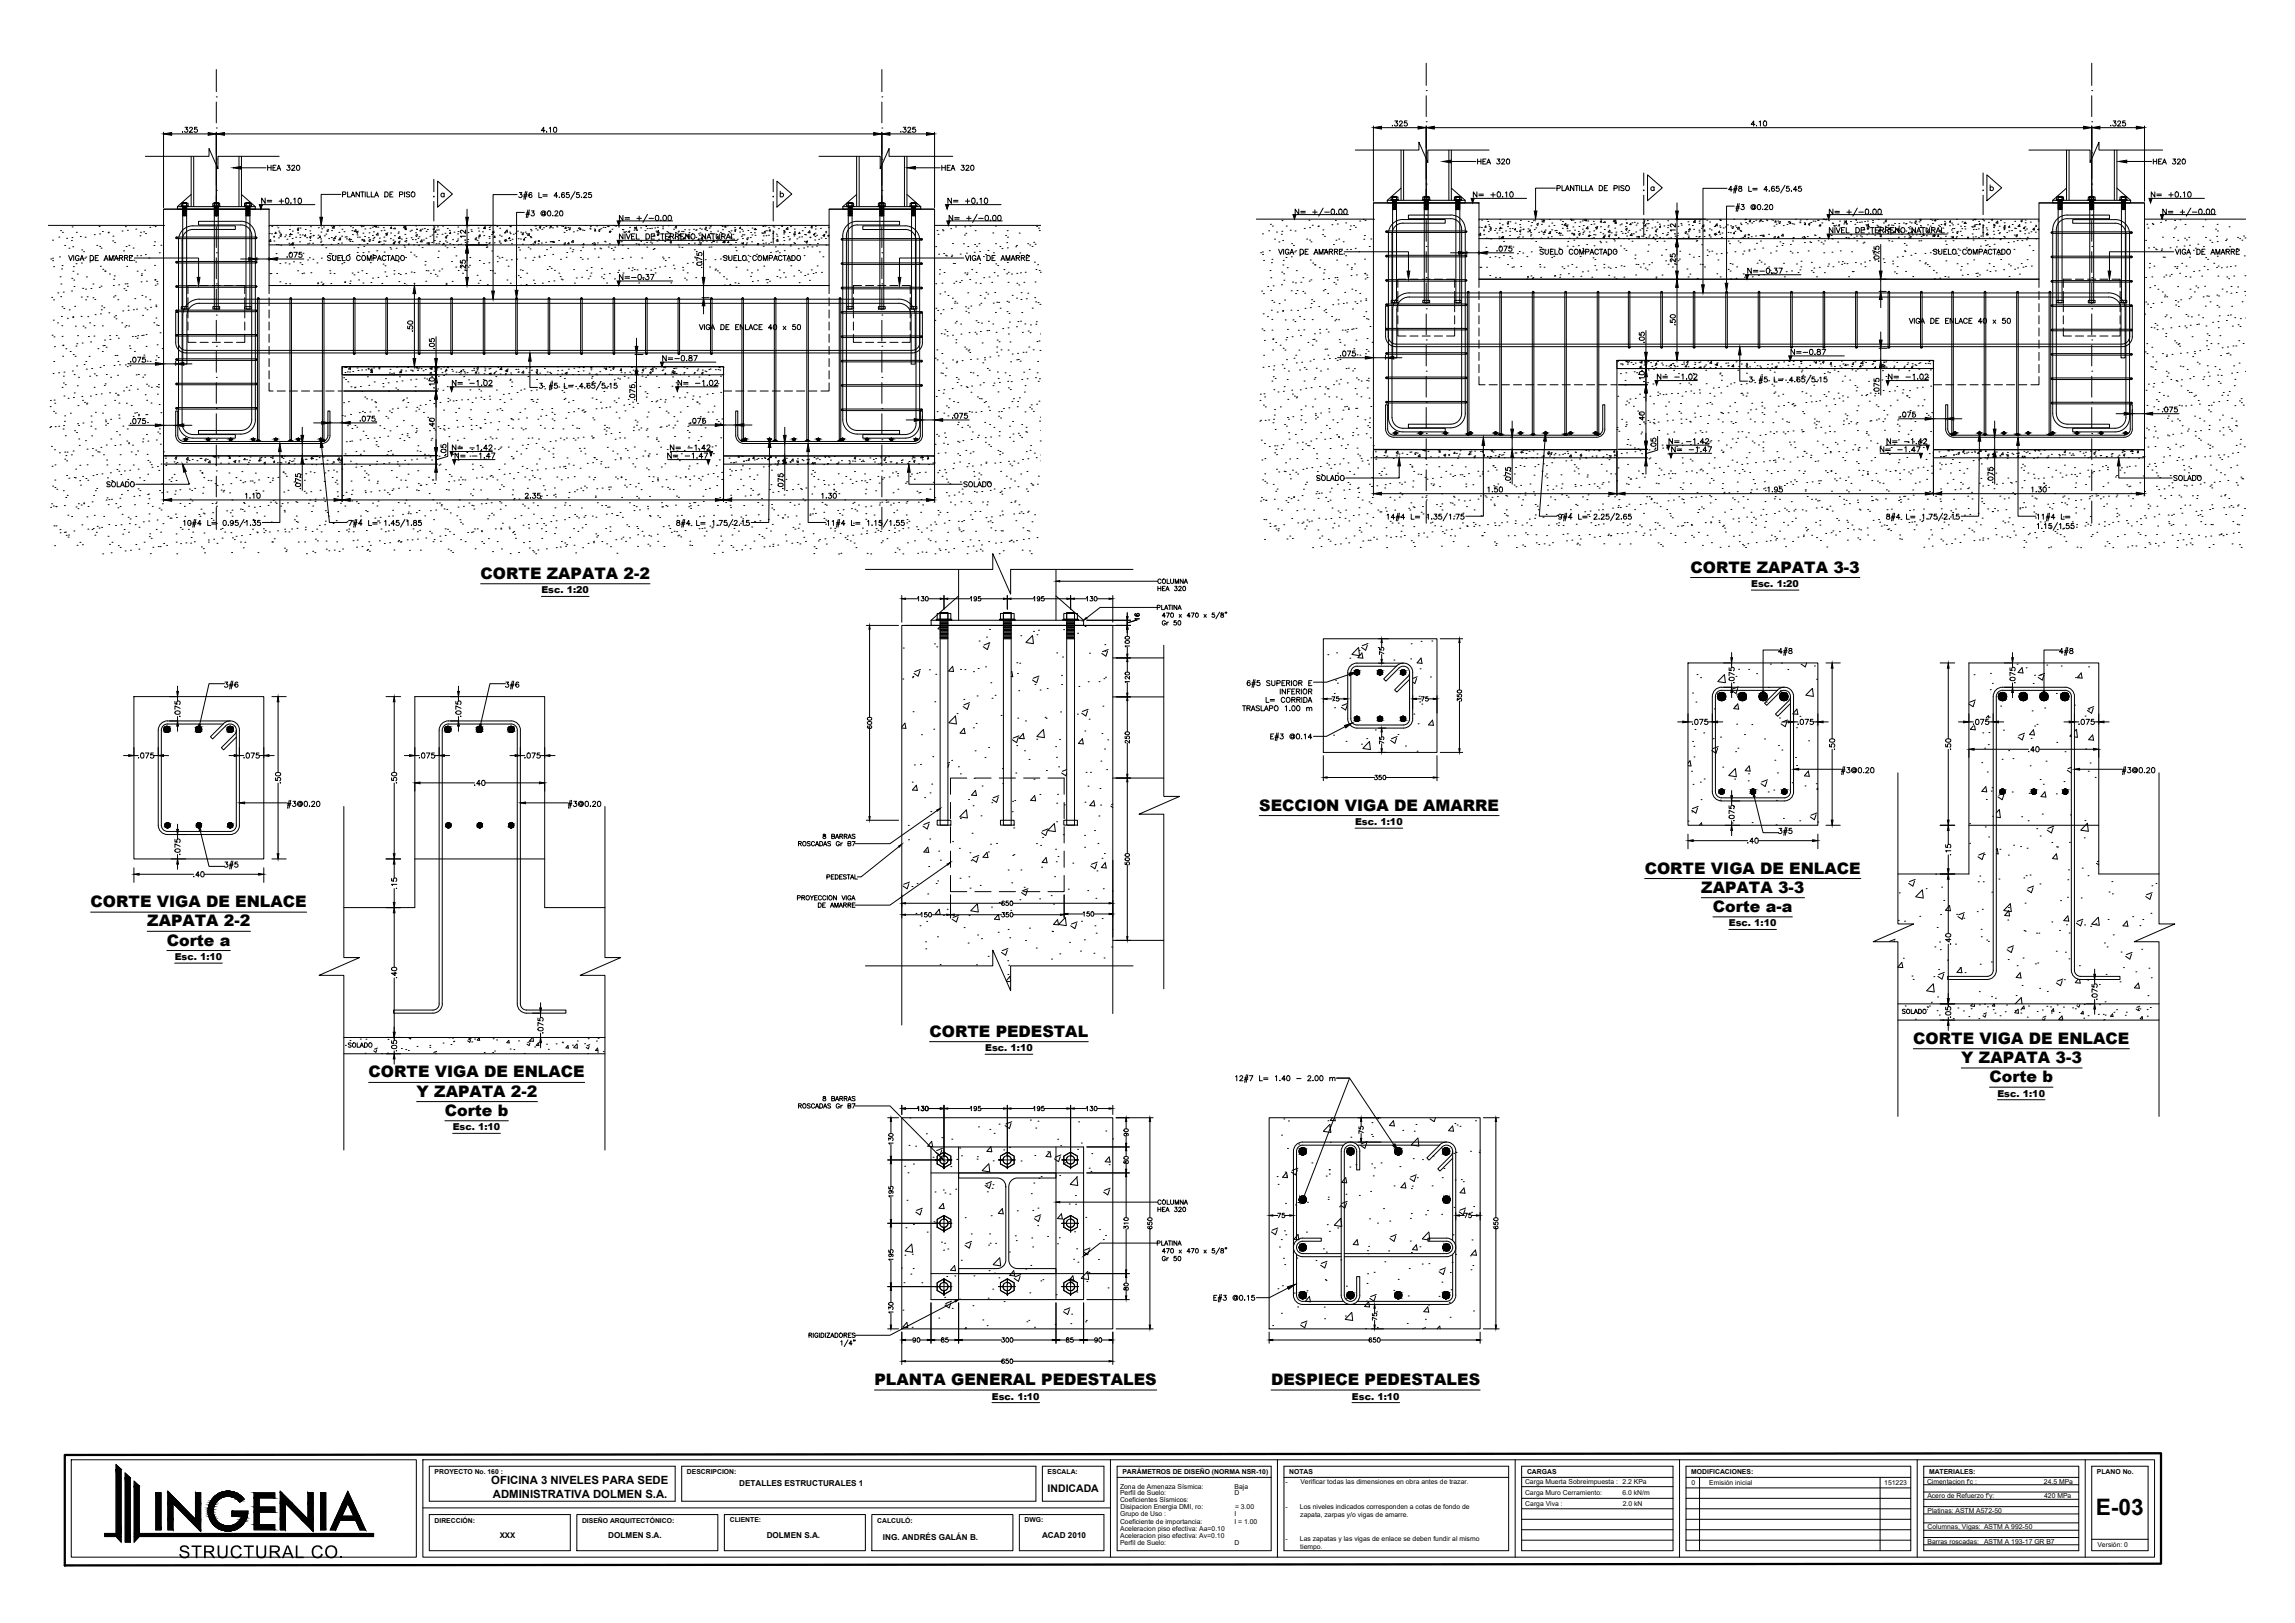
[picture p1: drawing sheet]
<svg xmlns="http://www.w3.org/2000/svg" width="707mm" height="500mm" viewBox="0 0 707 500" stroke-linecap="round" stroke-linejoin="round" font-family="sans-serif">
<defs><g id="words">
<text font-size="7" x="645.6" y="466.8">E-03</text>
<g font-size="5.7">
<text x="633.2" y="203.2">4#8</text>
<text x="154.5" y="213.4">3#6</text>
</g>
<text font-size="5.4" x="55" y="479.9">STRUCTURAL CO.</text>
<g font-size="4.9">
<text x="79.4" y="63.9">N= +0.10</text>
<text x="290.7" y="63.9">N= +0.10</text>
<text x="452.6" y="62.1">N= +0.10</text>
<text x="661.5" y="62.1">N= +0.10</text>
<text x="189.4" y="87.5">N=-0.37</text>
<text x="202.8" y="112.5">N=-0.87</text>
<text x="509.4" y="118.2">N= -1.02</text>
<text x="580.3" y="118.2">N= -1.02</text>
<text x="512.9" y="137.9">N= -1.42</text>
<text x="580" y="137.9">N= -1.42</text>
<text x="137.9" y="140.1">N= -1.42</text>
<text x="139" y="142.5">N= -1.47</text>
<text x="204.6" y="142.5">N= -1.47</text>
<text x="31.7" y="151.3">SOLADO</text>
<text x="295.6" y="151.3">SOLADO</text>
<text x="148.1" y="178.3">CORTE ZAPATA 2-2</text>
<text x="520.8" y="176.4">CORTE ZAPATA 3-3</text>
<text x="387.9" y="249.7">SECCION VIGA DE AMARRE</text>
<text x="506.6" y="269.1">CORTE VIGA DE ENLACE</text>
<text x="524.1" y="275">ZAPATA 3-3</text>
<text x="27.9" y="279.4">CORTE VIGA DE ENLACE</text>
<text x="527.7" y="280.9">Corte a-a</text>
<text x="45.4" y="285.3">ZAPATA 2-2</text>
<text x="51.4" y="291.2">Corte a</text>
<text x="286.3" y="319.3">CORTE PEDESTAL</text>
<text x="589.4" y="321.5">CORTE VIGA DE ENLACE</text>
<text x="604.2" y="327.4">Y ZAPATA 3-3</text>
<text x="113.6" y="331.9">CORTE VIGA DE ENLACE</text>
<text x="612.9" y="333.3">Corte b</text>
<text x="128.3" y="337.8">Y ZAPATA 2-2</text>
<text x="137" y="343.7">Corte b</text>
<text x="269.4" y="426.6">PLANTA GENERAL PEDESTALES</text>
<text x="391.6" y="426.6">DESPIECE PEDESTALES</text>
</g>
<g font-size="4.4">
<text x="81.1" y="53.6">HEA 320</text>
<text x="288.9" y="53.6">HEA 320</text>
<text x="99.5" y="81.5">SUELO COMPACTADO</text>
<text x="221.5" y="81.5">SUELO COMPACTADO</text>
<text x="537.3" y="85.4">N=-0.37</text>
<text x="550.3" y="110.4">N=-0.87</text>
<text x="137.9" y="119.9">N= -1.02</text>
<text x="207.8" y="119.9">N= -1.02</text>
<text x="513.6" y="140.4">N= -1.47</text>
<text x="577.8" y="140.4">N= -1.47</text>
<text x="404.3" y="149.2">SOLADO</text>
<text x="668.5" y="149.2">SOLADO</text>
</g>
<text font-size="4" x="584.9" y="313.3">SOLADO</text>
<g font-size="3.5">
<text x="151.3" y="457.1">OFICINA 3 NIVELES PARA SEDE</text>
<text x="151.8" y="461.3">ADMINISTRATIVA DOLMEN S.A.</text>
</g>
<text font-size="3.2" x="322.7" y="459.7">INDICADA</text>
<g font-size="2.9">
<text x="166.8" y="182.8">Esc. 1:20</text>
<text x="539.5" y="180.9">Esc. 1:20</text>
<text x="417.4" y="254.2">Esc. 1:10</text>
<text x="532.6" y="285.4">Esc. 1:10</text>
<text x="53.8" y="295.7">Esc. 1:10</text>
<text x="303.5" y="323.8">Esc. 1:10</text>
<text x="615.3" y="337.8">Esc. 1:10</text>
<text x="139.4" y="348.2">Esc. 1:10</text>
<text x="305.6" y="431.1">Esc. 1:10</text>
<text x="416.5" y="431.1">Esc. 1:10</text>
</g>
<g font-size="2.5">
<text x="227.7" y="457.7">DETALLES ESTRUCTURALES 1</text>
<text x="187.4" y="473.7">DOLMEN S.A.</text>
<text x="236.2" y="473.7">DOLMEN S.A.</text>
<text x="321" y="473.7">ACAD 2010</text>
<text x="272" y="474.3">ING. ANDRÉS GALÁN B.</text>
</g>
<text font-size="2.4" x="153.9" y="473.8">XXX</text>
<g font-size="2.1">
<text x="133.9" y="454">PROYECTO No. 160 :</text>
<text x="211.6" y="454">DESCRIPCION:</text>
<text x="322.7" y="454">ESCALA:</text>
<text x="345.8" y="453.9">PARÁMETROS DE DISEÑO (NORMA NSR-10)</text>
<text x="397.1" y="454">NOTAS</text>
<text x="470.4" y="454">CARGAS</text>
<text x="521" y="454">MODIFICACIONES:</text>
<text x="594.2" y="454">MATERIALES:</text>
<text x="646" y="454">PLANO No.</text>
<text x="345" y="458.5">Zona de Amenaza Sísmica:</text>
<text x="345" y="460.5">Perfil de Suelo:</text>
<text x="380.3" y="458.5">Baja</text>
<text x="380.3" y="460.5">D</text>
<text x="396" y="457.1">-</text>
<text x="400.6" y="457.1">Verificar todas las dimensiones en obra antes de trazar.</text>
<text x="469.8" y="457">Carga Muerta Sobreimpuesta : 2.2 KPa</text>
<text x="469.8" y="460.4">Carga Muro Cerramiento:</text>
<text x="499.8" y="460.4">6.0 kN/m</text>
<text x="521.1" y="457.4">0</text>
<text x="526.5" y="457.4">Emisión inicial</text>
<text x="580.5" y="457.4">151223</text>
<text x="593.6" y="457.1">Cimentacion f'c :</text>
<text x="593.7" y="461.3">Acero de Refuerzo f'y:</text>
<text x="629.6" y="457.1">24.5 MPa</text>
<text x="629.7" y="461.3">420 MPa</text>
<text x="345" y="467">Grupo de Uso :</text>
<text x="345" y="462.6">Coeficientes Sísmicos:</text>
<text x="345.2" y="464.9">Disipacion Energia DMI, ro:</text>
<text x="380.3" y="467">I</text>
<text x="380.4" y="464.9">= 3.00</text>
<text x="396" y="464.6">-</text>
<text x="400.4" y="464.6">Los niveles indicados corresponden a cotas de fondo de</text>
<text x="400.6" y="467.2">zapata, zarpas y/o vigas de amarre.</text>
<text x="469.9" y="463.8">Carga Viva :</text>
<text x="499.9" y="463.8">2.0 kN</text>
<text x="593.8" y="465.9">Platinas: ASTM A572-50</text>
<text x="133.9" y="469">DIRECCIÓN:</text>
<text x="179.3" y="469">DISEÑO ARQUITECTÓNICO:</text>
<text x="224.8" y="468.8">CLIENTE:</text>
<text x="270.3" y="469">CALCULÓ:</text>
<text x="315.6" y="468.8">DWG:</text>
<text x="345" y="469.5">Coeficiente de importancia:</text>
<text x="345.1" y="471.6">Aceleracion piso efectiva: Aa=0.10</text>
<text x="345.1" y="473.8">Aceleracion piso efectiva: Av=0.10</text>
<text x="380.3" y="469.5">I = 1.00</text>
<text x="593.8" y="470.9">Columnas, Vigas: ASTM A 992-50</text>
<text x="345" y="475.7">Perfil de Suelo:</text>
<text x="380.3" y="475.7">D</text>
<text x="396" y="474.7">-</text>
<text x="400.4" y="474.7">Las zapatas y las vigas de enlace se deben fundir al mismo</text>
<text x="400.6" y="477.2">tiempo.</text>
<text x="593.8" y="475.6">Barras roscadas:</text>
<text x="611.2" y="475.6">ASTM A 193-17 GR B7</text>
<text x="646.1" y="476.5">Versión: 0</text>
</g>
</g></defs>
<!-- layer: HATCH2 -->
<g fill="none" stroke="#000" stroke-width=".31">
<path d="M278.3 199.6h.1M287.9 198.3h.1M288.6 199.2h.1M289 193.7l.6 .1M289.6 193l-.7 .6M301.6 197.4h.1M302.9 199.2l1.2 .9M303.9 196.2h.1M304.6 198h.1M304.7 198.5l-.5 1.6M304.8 193.9h.1M304.9 198l-1.8 .7"/>
<path d="M314.5 195.8h.1M316.1 197.8l1.9-2 .3 2.4M316.1 197.9l2.2 .4M318.4 194.5h.1M319.4 195.5h.1M319.9 194.1h.1M327.6 193.9h.1M331.9 195h.1M334.2 193h.1M340.3 198.5h.1M419.4 199.4l1.3 .9M421.2 198.7l-.5 1.6"/>
<path d="M421.4 198.2l-1.8 .7M424.6 199.4h.1M434.7 198.3h.1M437.8 197.5h.1M441.1 197.4h.1M278.1 209.1h.1M281.1 208.7h.1M281.2 208.4h.1M281.3 219.2h.1M281.5 207.4l1.3 .9M283.3 206.7l-.5 1.6M283.5 206.2l-1.7 .7"/>
<path d="M286.3 206.3h.1M288 216.1h.1M288.3 207.7h.1M293.5 205.2l.3 1.6-1.6-.1zM294.8 219.8h.1M295.9 206.2h.1M296.9 215.4h.1M297.2 206.2h.1M298.5 217l-.5 1.5-1.3-.9M298.7 216.4l-1.8 .7M299.9 206.9h.1M301 214.3h.1"/>
<path d="M301.3 205.9h.1M303.6 205.4h.1M305.2 210.3h.1M305.6 215.1h.1M306.5 214.2h.1M311.7 206.8l-.2 .2M311.7 206.8l.3 1.6h-.5M313.2 204.1h.1M313.4 207.4h.1M313.8 212.7h.1M314.1 204.3h.1M318 209.4l1.3 .9"/>
<path d="M318.8 210.9h.1M319.8 208.8l-.5 1.5M320.1 208.2l-1.8 .7M320.4 212.5h.1M322.6 212h.1M325.5 201.1h.1M326.7 219.3h.1M327 208h.1M327 210.8h.1M327.3 202.4h.1M331.9 220h.1M332.3 211.4h.1"/>
<path d="M333.2 219.7l1.3 .8M335 219l-.5 1.5M335.2 210h.1M335.2 218.5l-1.8 .6M335.6 201.2h.1M338.6 209.9h.1M339.4 201.2l1.2 .9M339.7 217.5h.1M340.1 209h.1M340.4 200.6h.1M340.6 208.6h.1M341.2 200.6l-.5 1.5"/>
<path d="M341.4 200l-1.8 .7M409 201.6h.1M410.9 215.7h.1M411 213.6h.1M411.1 218h.1M411.4 209.5h.1M411.7 201.1h.1M412 210.4h.1M415 217.2l-.5 1.5-1.3-.9M415.2 216.7l-1.8 .6M415.8 202.7h.1M416.5 201.5l2-2 .3 2.4"/>
<path d="M416.5 201.6l2.3 .3M418.3 202.6l1.5 .1M418.7 200.4h.1M419.5 201.1l-1.2 1.5M419.5 201.1l.3 1.6M429.4 203.3h.1M434.6 202.9h.1M435.2 210.1l.6 .4M435.5 219.9h.1M436.4 209l-.5 1.5M436.6 208.4l-1.4 .6M437.2 214.5h.1"/>
<path d="M437.3 216.2h.1M437.5 206h.1M437.8 202.7l.3 1.6-1.6-.2zM438 216.9h.1M440.6 208.5h.1M521.4 213.5h.1M522.4 216.2h.1M522.8 207.8h.1M523.9 208.7h.1M528.1 218.3h.1M529.2 209.9l2.3 .4M529.9 214.3h.1"/>
<path d="M531.2 207.8l-2 2.1M531.2 207.8l.3 2.4M533.5 212.7l1.3 .9M534.4 217.5h.1M534.8 208.3h.1M534.9 214h.1M535.3 214.6h.1M535.3 212.1l-.5 1.5M535.3 216.8l.3 1.6-1.5-.2zM535.5 211.5l-1.8 .7M535.6 206.1h.1M538.7 206.2h.1"/>
<path d="M541.1 207.5h.1M544.1 216.2h.1M544.8 211.7h.1M545.4 204.5h.1M548.5 212.7h.1M548.5 214.6h.1M548.8 204.2h.1M550.7 206.2h.1M553.5 218.4l.3 1.6-1.5-.1zM556.3 214.1l2.3 .4M556.5 204.2l-.4 1.2-1.3-.9M558.3 212l-2 2.1"/>
<path d="M558.3 212l.3 2.4M558.9 205.1h.1M559.6 209.2h.1M608.1 207.8h.1M608.3 216.1l-.5 1.5-1.3-.8M608.5 215.6l-1.8 .7M613.1 212.4h.1M613.2 207.4h.1M613.7 210.5h.1M616.3 217.5h.1M617.5 215.7h.1M621.4 204.6h.1"/>
<path d="M622.9 205.6l-1.2 1.5M622.9 205.7l.3 1.6-1.5-.2M624.1 205.7h.1M626 219h.1M626.3 210.5h.1M626.7 208h.1M628.5 207.9h.1M629.6 207.9l-.5 1.6-1.3-.9M629.9 207.4l-1.8 .7M629.9 218.1h.1M630.5 204.8h.1M633.5 213.6h.1"/>
<path d="M639 217.2h.1M639.3 208.7h.1M640.3 208.5h.1M641.1 207.3l-1.2 1.4 1.5 .2-.3-1.6M643.4 205.4h.1M643.4 218.6h.1M644.8 218.2l-.5 1.5-1.3-.9M645 217.6l-1.8 .7M277.8 223.9l1-1.2 .3 1.6-1.3-.1M281.7 235.6h.1M283.5 235.5h.1M283.9 226.3h.1"/>
<path d="M287.3 233.1h.1M287.6 224.6h.1M292.3 222.6l2-2.1 .3 2.4M292.3 235.4l-.3 .9M292.4 222.6l2.2 .4M292.5 234.8l-.5 .2M293.2 234.2h.1M295.2 236.2h.1M295.8 238.4h.1M297 224.3l.3 1.6-1.5-.1zM299.8 224.2h.1M300.1 239.7h.1"/>
<path d="M300.4 231.3h.1M300.7 222.8h.1M303.4 233.3h.1M304.5 230.2h.1M308.4 220.4h.1M308.8 236.7h.1M312.9 238.1h.1M313.2 229.7h.1M313.5 221.2h.1M313.7 227.2l-.6 1.5-1.3-.8M313.9 226.6l-1.8 .7M314 227.4l1.2-1.5 .3 1.6-1.5-.1"/>
<path d="M315.6 231.2h.1M315.9 222.1h.1M317 233.9h.1M319.4 227.7h.1M319.4 226.9l2.3 .3M321.4 224.7l-2 2.1M321.4 224.7l.3 2.4M321.9 220.9h.1M322.3 221.2h.1M322.3 237.3h.1M325.2 230h.1M325.4 233.2h.1"/>
<path d="M326.1 236.2h.1M326.4 227.7h.1M327 238.1l1.3 .8M328.6 237l-1.3 .5M328.6 238.1l-.3 .8M333.4 227.5l.3 1.6-1.5-.1M333.4 227.5l-1.2 1.5M334.2 225.1h.1M334.6 237.9h.1M335.5 221.5h.1M335.9 237.9h.1M339.1 234.4h.1"/>
<path d="M339.4 225.9h.1M340.3 230.7h.1M340.9 237h.1M341.2 227.9h.1M410.8 226.4h.1M414.7 228.3h.1M419.4 229.2h.1M419.9 230.5l2.2 .4M421 227.5h.1M421.8 228.4l-1.9 2.1M421.9 228.4l.2 2.4M423.7 224.8h.1"/>
<path d="M428.4 228.1l1.2 .8M430.2 227.4l-.5 1.5M430.4 226.9l-1.8 .6M430.6 226.2h.1M432.9 229.8h.1M436.5 231.4h.1M436.8 222.9h.1M441.3 221.8l.3 1.6-1.5-.1zM520 235.1l.6-.8 .3 1.6-.9-.1M521.1 237.5h.1M521.4 228.4h.1M521.8 229.9h.1"/>
<path d="M521.8 233.1h.1M522.1 224.7h.1M524.8 225.7h.1M525 239.9h.1M527.7 227.5h.1M529.1 230.5l-.5 1.5-1.3-.8M529.3 229.9l-1.8 .7M530 227h.1M530.7 236.3h.1M532.6 238.9l2.3 .3M534.4 240h.1M534.5 236.8l-1.9 2"/>
<path d="M534.6 236.8l.3 2.4M534.6 231.5h.1M535 223h.1M535.4 230.4h.1M537.4 226.2h.1M538.6 238.3h.1M539.1 237.5l-.3-1.6-1.2 1.5 1.5 .1M539.6 223.2h.1M543.6 227.6h.1M546.7 234.2h.1M547.5 238.1h.1M547.9 229.6h.1"/>
<path d="M548.2 221.1h.1M548.9 231h.1M550.5 222.3l-.6 1.5-1.3-.8M550.7 221.8l-1.8 .6M553.1 233.3h.1M553.4 224.1h.1M553.4 235.8h.1M554.5 220.6h.1M557.1 237.5l-1.3 1.4 1.5 .2-.3-1.6M557.1 228.2h.1M559.8 223.3h.1M607.9 223.6l-.9 1 1.5 .2-.3-1.2"/>
<path d="M610.5 234.9h.1M610.8 225.7h.1M611.4 230.5h.1M612.2 237.8h.1M612.5 229.3h.1M612.5 220.4l-.7 .7M612.5 220.4l.1 .7M612.7 225.6h.1M612.8 220.9h.1M616.7 233.9h.1M617.1 224.9h.1M618.8 231.2h.1"/>
<path d="M620.1 233.7h.1M623.5 226.3l-.6 1.6-1.2-.9M623.7 225.8l-1.8 .7M625.4 235.9h.1M625.7 227.4h.1M626.4 224.8l.3 1.6-1.5-.2zM626.8 223.6h.1M627.5 223.1h.1M630.3 234.4h.1M633.6 228.7h.1M636.1 231.5h.1M636.8 237.3l1.3 .8"/>
<path d="M638.1 226.3l-.5 .4 .5 .1M638.1 236.4l-1 .3M639 227l.9 .1M639.6 224.6l-.6 .7M639.7 224.6l.2 2.4M642.3 220.5h.1M642.5 230.7h.1M643.3 237.5h.1M643.8 235h.1M644.6 226.3l.3 1.7-1.5-.2zM645.4 239.5h.1M279.8 254.2h.1"/>
<path d="M279.9 258.6h.1M281 240.9h.1M282.3 241.9l.3 1.6-1.5-.2M282.3 241.8l-1.2 1.5M284.8 245.7h.1M286.2 253.8l-.6 1.5-1.3-.8M286.3 253.3l-1.7 .7M286.4 258.4h.1M286.5 244.2h.1M286.7 250h.1M287 241.5h.1M293.4 259.2h.1"/>
<path d="M295.8 252.1h.1M297.7 249.5l-2 2M297.7 249.5l.3 2.4-2.3-.3M298.4 246.2h.1M299.4 256.6h.1M299.8 248.2h.1M300.5 243.5l.3 1.5-1.5-.1zM302.2 251.3h.1M302.5 242.1h.1M305.5 247.2h.1M307 259.8h.1M307.5 245.6l-.6 1.5-1.2-.8"/>
<path d="M307.7 245.1l-1.8 .6M308.9 241.3h.1M311.8 250h.1M311.9 246.8h.1M312.3 255h.1M312.6 246.6h.1M318.5 240h.1M318.7 245l.3 1.6-1.5-.1zM319.3 259.8h.1M320.3 244.7h.1M320.8 256.5l1.3 .9M321.2 257.9h.1"/>
<path d="M322.6 255.8l-.5 1.6M322.8 255.8l2.3 .4M322.9 255.3l-1.8 .7M324.8 253.7l-2 2M324.8 253.7l.3 2.4M325.5 253.1h.1M325.5 247.4h.1M325.8 244.7h.1M327.6 257.1h.1M327.9 247.9h.1M334.1 257.3h.1M334.2 247.1h.1"/>
<path d="M335.2 242.1h.1M337 246.6l-1.3 1.5M337 246.6l.2 1.6-1.5-.1M337.2 255.8h.1M338.2 259.8h.1M338.5 251.3h.1M338.8 242.9h.1M339 248h.1M342.2 248.3l.6 .4M342.8 247.6l-.4 .2M520 252.9h.1M521.1 249.6l1.3 .8"/>
<path d="M521.2 250.1h.1M521.5 241.6h.1M522.9 248.9l-.5 1.5M523.1 248.4l-1.7 .7M523.8 240.9h.1M524 246.3h.1M524.1 253.4l.2 .8M524.2 253.4l-.7 .8M529.9 246.5h.1M533.6 253.5h.1M534 248.4h.1M538.5 240.5h.1"/>
<path d="M539.7 253.4h.1M540 244.2h.1M542.5 241.4l1.2 .8M544.3 240.7l-.5 1.5M544.5 240.2l-1.8 .6M544.7 243.9h.1M546.4 243.3h.1M547.1 254.1h.1M547.2 246.5h.1M549.4 252.1h.1M552.1 241.1h.1M554.4 252.8h.1"/>
<path d="M556 242.1h.1M557.6 251.6l1.3 .9M559.4 250.9l-.5 1.6M559.5 241.4h.1M559.6 250.4l-1.7 .7M559.7 243.1h.3M560 253.2h.1M560 242.7l-.3 .3M606.7 253.7h.1M606.7 259.8h.1M611.5 254.7h.1M611.7 242.3l.3 1.6-1.5-.2z"/>
<path d="M611.9 246.2h.1M612.6 257.8h.1M613.4 243.7h.1M613.6 242.6h.1M613.9 251.5h.1M614 251.3l-.1 .1M615.5 245.4l1.2 .9M615.9 249.4l-.9 .9M615.9 249.4l.3 2.4-1.2-.1M616.6 244.6l-.9 .3M617.3 244.8l-.5 1.5M619.9 243.9h.1"/>
<path d="M622.8 251.6h.1M624.8 252.8h.1M625.1 244.3h.1M627.4 255.2h.1M628.5 240.1h.1M628.5 257.5h.1M629.1 250.7h.1M629.4 241.5h.1M630.2 245.5l-.3-1.6-1.2 1.4 1.5 .2M630.6 255.7l1.3 .8M632.1 259.5h.1M632.5 255l-.6 1.5"/>
<path d="M632.7 254.5l-1.8 .7M633.4 244.5h.1M635.8 240.7h.1M637.5 259.5h.1M637.8 251h.1M642 258.1h.1M642.2 252.7h.1M643 253.6l-2 2 2.3 .4M643 253.6l.3 2.4M278.2 272.9l1.2 .8M280 272.2l-.6 1.5M280.2 271.7l-1.8 .7"/>
<path d="M280.9 273h.1M282.5 272.2h.1M285.2 262.1h.1M285.8 275.3h.1M285.8 260.9l-1.2 1.5M285.8 261l.3 1.6-1.5-.2M286.1 266.9h.1M288.4 272.1h.1M288.8 271.3h.1M289.2 262.1h.1M289.7 264.9h.1M295.5 261.3h.1"/>
<path d="M295.7 270.5h.1M298.5 270.1h.1M298.8 262.7h.1M298.8 273.6h.1M299.1 265.1h.1M299.5 264.7l1.3 .8M301.3 264l-.5 1.5M301.5 263.5l-1.8 .7M301.9 272.7h.1M304 262.5l.3 1.7-1.5-.2zM304.5 262.4h.1M305.1 260h.1"/>
<path d="M305.4 279.4h.1M307.8 278h.1M310.6 268h.1M311.7 271.9h.1M312 263.5h.1M312.3 263.2h.1M314.2 277.1h.1M314.5 267.9h.1M314.7 274.9l1.2 .9M315.5 273.3h.1M316.5 274.2l-.5 1.6M316.7 273.7l-1.8 .7"/>
<path d="M320.3 276.9h.1M320.5 260.4h.1M320.9 267.1h.1M322.3 264.1l-1.3 1.5 1.6 .1-.4-1.5M323.8 275.9h.1M324.5 278.5h.1M324.9 270h.1M325.2 261.6h.1M325.4 265.4h.1M325.9 263.8h.1M329.1 273.9h.1M330.5 265.8h.1"/>
<path d="M334.1 261h.1M335.1 274.3h.1M336 266.7l1.3 .9M337.6 276.7h.1M337.8 266.1l-.5 1.5M337.9 268.2h.1M338 265.5l-1.8 .7M339.5 264.4h.1M339.9 273.7h.1M340.2 262.9h.1M340.5 265.7l.3 1.6-1.5-.1M340.5 265.7l-1.2 1.5"/>
<path d="M342.6 274.4h.1M585.1 275h.1M587.9 272.1l1.3 .8M589.8 271.4l-.5 1.5M590 270.9l-1.8 .6M590.1 276.2l2-2.1 .4 2.4M590.2 276.2l2.2 .4M593.3 273.7h.1M596.3 269.3h.1M598.1 273.2h.1M598.8 277.3h.1M600.5 278.9l-1.2 1.4"/>
<path d="M600.5 278.9l.3 1.6-1.5-.1M609.3 263.9l1.3 .8M609.4 271.6h.1M609.9 269.8h.1M610.9 271.6h.1M611.1 263.2l-.5 1.5M611.3 263.2h.1M611.3 262.7l-1.8 .6M613.6 274.8h.1M615 261.7l.3-.3 .2 1.6-.5-.1M615.8 270.8h.1M616.1 261.6h.1"/>
<path d="M618.7 263.4h.1M618.7 279.5h.1M620.3 260.3h.1M622.4 260.7h.1M623.4 270.4h.1M623.8 278.2h.1M624.1 269.7h.1M624.4 261.3h.1M625.4 269.5h.1M626.3 273.4l-.6 1.5-1.2-.8M626.5 272.9l-1.8 .7M628.4 272.3h.1"/>
<path d="M633.5 263l.3 1.6-1.6-.2zM633.5 260.8h.1M633.8 260.9h.1M634.7 277.4h.1M636.9 276.4h.1M637 271h.1M637.2 267.9h.1M641.1 276.6h.1M641.4 267.4h.1M643.2 269.7h.1M645.8 265.9l.7 .5M646.5 265.2l-.5 .2"/>
<path d="M649.7 274.7h.1M650.6 271.5h.1M650.7 275.3h.1M661 276.1l1.2 .9M662.8 275.5l-.5 1.5M662.9 272.8h.1M663 274.9l-1.8 .7M664.1 272.1h.1M282.2 281.3h.1M283.4 285.1h.1M285.1 290.1h.1M285.2 292.2h.1"/>
<path d="M285.5 283.8h.1M288.8 288.5h.1M289.3 280.1l.3 1.6-1.5-.2M289.3 280l-1.2 1.5M289.6 297.1h.1M290.6 281.9h.1M291.8 280.1h.1M293.3 283.1l1.3 .9M295.1 282.4l-.5 1.6M295.3 281.9l-1.7 .7M297 285.7h.1M298.2 290.5h.1"/>
<path d="M298.5 282h.1M299 280.5l2-2.1 .3 2.4-2.2-.3M300.8 297.2h.1M301.1 288h.1M302.3 289.1h.1M304.4 294.5h.1M307.5 287.1h.1M307.6 281.6l-1.3 1.5 1.5 .2-.2-1.6M310.3 292.7l-.6 1.5-1.2-.9M310.4 295.9h.1M310.5 292.1l-1.8 .7M310.6 286.3h.1"/>
<path d="M310.7 297.3h.1M311 288.8h.1M311.4 280.4h.1M315.9 289.7h.1M317.1 285.9h.1M319.2 292h.1M323.9 295.4h.1M324.1 286.8h.1M324.2 286.9h.1M325.8 283.2l.3 1.7-1.6-.2zM326.2 284.7l2.2 .4M326.5 293.8h.1"/>
<path d="M328.1 282.6l-1.9 2.1M328.2 282.6l.3 2.4M329.5 290.3h.1M331.6 284.5l-.5 1.5-1.3-.8M331.8 283.9l-1.7 .7M332.8 292.9h.1M333.2 283.8h.1M334 289.5h.1M337 293.6h.1M337.3 285.2h.1M337.7 287.4h.1M339.5 282.9h.1"/>
<path d="M340.1 295.1h.1M342.5 291.7h.1M342.8 286.3h.1M583.6 289.8l-.1 .3M583.8 289.3l-1.8 .7M584.8 283.5h.1M585.9 296.4l.2 1.6-1.5-.1zM586.3 295.1h.1M586.7 283.7h.1M591.4 282.2h.1M596 291.6h.1M596.7 285.7h.1"/>
<path d="M597.2 298.6h.1M597.5 290.1h.1M597.7 292.5h.1M597.8 281.7h.1M599 299.5l-1.8 .7M599.9 295.7h.1M602.4 290.8h.1M602.7 281.6h.1M602.8 299.5l1.3-1.5 .3 1.6-1.6-.1M603.8 298.1h.1M604.9 282.8h.1M604.9 281.6l-.5 1.5-1.3-.8"/>
<path d="M605.1 281.1l-1.7 .7M605.3 299.6h.1M609.1 280.8h.1M610 297h.1M610.3 286.2h.1M610.3 288.5h.1M610.6 280.1h.1M612 289.5h.1M612.5 290h.1M613.4 296.3h.1M617.3 280.4l2-2.1 .3 2.4M617.3 280.5l2.2 .3"/>
<path d="M618.3 292.5l1.2 .9M618.5 283.4h.1M618.6 295.5h.1M618.8 280.5l.3 1.6-1.6-.1zM620.1 291.8l-.5 1.6M620.3 291.3l-1.8 .7M621.4 297.4h.1M622.3 299.6l-1.2 1.4 1.5 .2-.3-1.6M623.2 295.1h.1M623.5 286.6h.1M623.8 286.8h.1M627 296.9h.1"/>
<path d="M627.3 287.4h.1M627.7 296.6h.1M628.1 287.4h.1M632.1 284h.1M633.4 293h.1M634.4 286.6h.1M636.2 293.3h.1M636.6 284.8h.1M637 282.1l.3 1.6-1.5-.2zM637.3 295.3h.1M637.4 287.4h.1M640.5 297.4h.1"/>
<path d="M641.4 283.6l-.5 1.6-1.3-.9M641.6 283.1l-1.7 .7M642.2 284.9h.1M644 285.3h.1M644.4 284.6l1.9-2.1 .4 2.4M644.4 284.6l2.3 .4M645.6 284.5h.1M648.3 290.4h.1M649.1 291.6h.1M649.4 283.2h.1M651 287.9h.1M653.4 293.2h.1"/>
<path d="M654 285.2l1.5 .1M654.1 298h.1M655.2 283.7l.3 1.6M655.2 283.7l-1.2 1.4M656.6 293.9l-.5 1.5-1.3-.9M656.8 293.3l-1.8 .7M657 282.3h.1M657.9 299.3h.1M659.2 285.1h.1M659.7 292.4h.1M660.1 283.2h.1M662 298.2h.1"/>
<path d="M662.6 281.3h.1M310 302.3l1.3 .1M310.5 300.1h.1M311.1 300.8l-1.1 1.3M311.1 300.8l.2 1.2M589 300.6h.1M589.3 301.7h.1M593.5 305.1l2-2 .3 2.4M593.6 305.2l2.2 .3M595.7 300.8h.1M596.9 307.1h.1M598.7 300l-.5 1.6-1.3-.9"/>
<path d="M609.7 305.4h.1M613.5 307h.1M614.7 307.5h.1M620.8 309.2l1.8-1.9 .3 1.9M621.1 306.6h.1M622.9 303.5h.1M628.3 304.4h.1M630.7 305.4h.1M635.3 302.1l-.6 1.5-1.3-.9M635.5 301.5l-1.8 .7M635.9 301.7h.1M640.2 301.6l-.9 1 1.5 .2-.2-1.1"/>
<path d="M643.1 301.9h.1M646.7 303.2h.1M648.5 308.6h.1M648.8 300.1h.1M653.1 302.4h.1M658.7 302.8l.3 1.6-1.5-.2zM661.6 306.7h.1M662.7 301.2h.1M278.7 359.2h.1M280 352.8h.1M280.3 344.3h.1M281.4 358.5h.1"/>
<path d="M282.1 353h.1M285.4 349.2h.1M287 351.5l.3 1.7-1.5-.2zM287.4 356.4h.1M290.1 350.4h.1M290.1 354.2l-.5 1.6-1.3-.9M290.3 353.7l-1.8 .7M292.9 359.3h.1M293.2 350.9h.1M294.7 357.1h.1M295.6 353.6h.1M296.2 356h.1"/>
<path d="M301 357h.1M301.1 356.3h.1M301.4 347.1h.1M304 354.6l1.2-1.5 .3 1.6-1.5-.1M304.6 358.5l-2 2M304.6 358.5l.3 2.4M304.9 347.9h.1M305.9 357.5h.1M306.2 349.1h.1M307.8 346.2h.1M309.2 354.2h.1M309.6 346.7l1.3 .8"/>
<path d="M310.7 355h.1M311 353.5h.1M311.4 346l-.5 1.6M311.7 345.5l-1.8 .7M314.5 357.6h.1M317.4 345h.1M318.8 355.9h.1M319.1 347.4h.1M319.7 345.3h.1M322.7 354.7h.1M323.4 354.7l.3 1.6-1.5-.1zM325.8 350.9h.1"/>
<path d="M326.6 356.3l-.5 1.5-1.3-.9M326.7 352.9h.1M326.8 355.7l-1.8 .7M328.1 358.2h.1M332 354h.1M332.3 345.5h.1M333.1 352.1h.1M335.5 359.8h.1M336.3 355.3h.1M340.6 348.4h.1M341.7 358.7h.1M341.7 356.3l.3 1.6-1.6-.1z"/>
<path d="M342.7 350.8h.1M394.8 349.6h.1M395.5 344.6h.1M396.6 353.7h.1M396.9 345.3h.1M399.8 359.8l-1.8 .7M400.1 352.4h.1M404.1 358.2h.1M407.7 348.5l2.3 .3M409.1 345.2h.1M409.6 347.1h.1M409.6 346.3l-1.9 2.1"/>
<path d="M409.7 346.3l.3 2.4M409.8 351.8h.1M410.5 344.3l-.7 .8 1.5 .1-.2-.9M415.8 359.4h.1M416.1 350.3h.1M417.7 358.7h.1M419.2 352.8l1.2 .9M421 352.1l-.5 1.6M421.2 351.6l-1.8 .7M422.5 349.4h.1M422.5 358.5h.1M422.6 345.8h.1"/>
<path d="M422.8 350h.1M423.4 359.7h.1M424.4 344.5h.1M425.4 358.2h.1M429.2 345.2l.3 1.6-1.5-.2zM431.2 359.3h.1M432.1 348.2h.1M434.8 352.7l2.3 .3M435.4 356.9h.1M435.7 348.4h.1M436.2 346.3h.1M436.8 350.5l-2 2.1"/>
<path d="M436.8 350.5l.3 2.4M438.2 357.2h.1M440.5 344.6l1.3 .9M441.5 356.1h.1M442.2 344.3l-.4 1.2M444.8 359.9h.1M447.5 346.8l.3 1.6-1.6-.2zM447.8 355.2h.1M448.2 346h.1M448.5 355h.1M448.9 346.5h.1M449.7 346.9h.1"/>
<path d="M453 354.6h.1M454.5 345.2h.1M455.7 354.9l.3 .1M456 354.3h-.1M279.1 378.2h.1M279.4 369.7h.1M279.7 361.2h.1M281.4 377.1h.1M283.9 372.7l-.5 1.5-1.3-.9M284.1 372.1l-1.8 .7M285.6 379.5h.1M287.7 376.3h.1"/>
<path d="M288 367.1h.1M290.5 370.6l.3 1.7-1.5-.2zM290.6 366.5h.1M291.1 367.4h.1M292.3 376.3h.1M292.6 367.8h.1M294.4 366.3h.1M297.3 375h.1M302.6 360.6l2.3 .3M304 365h.1M304.1 367.1h.1M305.3 364.5l-.6 1.5-1.3-.9"/>
<path d="M305.3 374.5h.1M305.5 363.9l-1.8 .7M305.6 366h.1M305.9 364.9h.1M308.8 372.3l.3 1.6-1.6-.2zM313.4 372.9h.1M317.7 367.7h.1M318.2 372.8h.1M318.5 364.4h.1M319.7 377.5h.1M319.7 372.1h.1M320.1 362.9h.1"/>
<path d="M320.4 374.7l-.5 1.5-1.3-.8M320.6 374.2l-1.7 .6M320.7 362.3h.1M326.4 362.1h.1M327 373.9l.3 1.5-1.5-.1M327 373.8l-1.2 1.5M329.4 370.8h.1M329.7 364.7l2-2 .3 2.4-2.3-.3M331 379.4h.1M331.3 368.2h.1M331.3 370.9h.1M331.7 362.5h.1"/>
<path d="M334.5 375h.1M336 360.8h.1M338.7 378.7h.1M341.8 366.5l-.6 1.5-1.2-.8M342 366l-1.8 .6M393.4 362.4h.1M393.4 378.7l-.5 1.6-1.3-.9M393.6 378.2l-1.7 .7M393.7 364.8h.1M395.1 362.6l1.2-1.5 .3 1.6-1.5-.1M395.7 379.1h.1M395.9 361h.1"/>
<path d="M396 370.6h.1M396.3 362.2h.1M399.1 371.1h.1M399.6 360.3l-.5 1.6-1.3-.9M399.8 370.4h.1M402.4 379.5h.1M402.8 370.3h.1M408.5 362.2h.1M408.9 377.2h.1M409.1 369.5h.1M409.2 368.7h.1M409.5 360.3h.1"/>
<path d="M409.5 361.6h.1M409.5 379.3h.1M411 377.4l2-2.1 .3 2.4M411.1 377.4l2.2 .4M412.1 378.2h.1M412.6 371.7h.1M414.5 362.7l.3 1.6-1.5-.1zM414.6 367.8h.1M414.8 370.6l-.6 1.5-1.2-.9M415 370l-1.8 .7M418.7 368.2h.1M421.9 375.4h.1"/>
<path d="M422.2 367h.1M423 362.2h.1M424.3 376.7h.1M426.2 372.3h.1M428.1 376.1h.1M429.5 365.3h.1M431.5 365.8l1.6 .1M432.8 364.3l-1.3 1.5M432.8 364.3l.3 1.6M434.5 375.3h.1M434.7 373.8h.1M434.8 366.1h.1"/>
<path d="M435 365.3h.1M436.1 362.4l-.5 1.5-1.3-.9M436.3 361.8l-1.7 .7M436.6 362.7h.1M439.1 374.2h.1M439.7 372.8h.1M440.1 379.5l-2 2.1M440.2 379.5l.2 2.4M441.2 365.2h.1M444.1 374h.1M444.3 362.7h.1M447.9 371.9h.1"/>
<path d="M448.2 363.4h.1M450.2 363.3h.1M450.8 364h.1M451 365.9l-1.2 1.4 1.5 .2-.3-1.6M451.3 372.6l-.6 1.5-1.2-.8M451.5 372.1l-1.8 .6M453.3 373.4h.1M454 371.6h.1M277.9 390.5l-.1 .1M278.5 395.1h.1M278.8 386.6h.1M278.9 385.3l2.2 .4"/>
<path d="M280.6 392.4h.1M280.8 383.2l-2 2.1M280.9 383.2l.2 2.4M281 386.3h.1M281.3 390.7h.1M284 395.1h.1M290 382.6h.1M290.7 385.1h.1M291 382.9h.1M291 399.6h.1M291.7 393.2h.1M292 384.7h.1"/>
<path d="M294.1 389.8l-1.3 1.4 1.5 .2-.3-1.6M294.1 393h.1M296.1 388.2h.1M297.3 383.6l1.2 .8M299.1 382.9l-.5 1.5M299.2 380.1h.1M299.3 382.3l-1.8 .7M300 393h.1M304.4 399.8h.1M304.5 383.5h.1M304.7 391.4h.1M304.8 380h.1"/>
<path d="M305 382.9h.1M305.8 397.1h.1M306 389.5l1.9-2.1 .4 2.4M306 389.5l2.3 .4M306.4 392.1h.1M306.7 383h.1M307.7 393.6h.1M310.9 385.6h.1M312.3 391.4l.3 1.6-1.5-.2zM312.4 393.8l1.3 .8M312.8 380.6h.1M313.1 382.1h.1"/>
<path d="M314.2 393.1l-.5 1.5M314.5 392.6l-1.8 .7M316 390.9h.1M317.2 398.2h.1M317.5 389.8h.1M317.8 381.3h.1M318.1 384.1h.1M320.6 394.5h.1M321.3 394.1h.1M322.7 380.8h.1M325.4 398.8h.1M325.8 383.1h.1"/>
<path d="M326.3 381.2h.1M329.3 394.4l1.2-1.4 .3 1.6-1.5-.2M330.4 396.3h.1M330.7 387.9h.1M331.7 384.6h.1M331.7 397.9h.1M332 388.8h.1M333.1 393.7l1.9-2.1 .4 2.4M333.1 393.8l2.2 .3M334.8 394.7h.1M335.4 392h.1M335.6 384.9l-.6 1.6-1.2-.9"/>
<path d="M335.8 384.4l-1.8 .7M338.4 387.9h.1M339.9 381.8h.1M340.6 380.5h.1M341.3 396.7h.1M393.7 397h.1M394.1 384.1h.1M394.7 381.8h.1M395.1 396h.1M395.4 387.6h.1M395.8 389.5h.1M396.1 380.3h.1"/>
<path d="M398.7 398.3h.1M399.5 387.5h.1M399.9 380.2l-1.3 1.5 1.6 .1-.3-1.5M402.6 397.6h.1M403.4 399.3l-1.2 1.5 1.5 .2-.3-1.6M405.4 388.2h.1M407.7 384.7h.1M408.2 394.1h.1M408.5 394.4h.1M408.6 385.6h.1M408.6 389l-.5 1.5-1.3-.8M408.8 388.5l-1.8 .6"/>
<path d="M413 388.1h.1M414.7 396.1h.1M416.2 398.1h.1M418.4 383.4l-.3-1.6-1.2 1.5 1.5 .1M421.1 395.3h.1M421.2 385.2h.1M421.3 392.3h.1M421.4 386.1h.1M421.6 383.9h.1M423.3 391.9h.1M423.8 399.2l-.6 1.5-1.2-.8M424 398.7l-1.8 .7"/>
<path d="M426.6 388.6h.1M427.8 385.3h.1M429.4 397.4h.1M429.7 398.7h.1M429.9 380.8l-.5 1.5-1.3-.8M430.1 380.3l-1.7 .7M430.7 394.1h.1M433.8 399.2h.1M434.1 390.7h.1M434.4 382.2h.1M434.8 385.8h.1M436.3 383.4l.3 1.6-1.5-.1z"/>
<path d="M437.4 384h.1M438.1 389.3h.1M438.2 381.6l2.2 .4M440.2 389.2h.1M443.3 399.3h.1M444.2 394.9h.1M445.1 391l-.5 1.5-1.3-.8M445.3 390.5l-1.8 .7M446.8 391.9h.1M447 397.2h.1M447.3 388.8h.1M447.6 380.3h.1"/>
<path d="M448.4 386.4h.1M452.9 386.8h.1M453.1 391.1h.1M453.5 381.9h.1M453.7 389.8h.1M454.5 385l-1.2 1.5 1.5 .1-.3-1.6M278.2 403.5h.1M279.4 407.3l.3 1.6-1.6-.1zM281 408.8h.1M289.2 406h.1M291.1 402l1.3 .8M291.4 401.6h.1"/>
<path d="M292.9 401.3l-.5 1.5M293.1 400.8l-1.8 .7M293.3 403h.1M297.2 409.3l.4-.4v.4M299.7 402.2h.1M302.7 406.5h.1M304.1 408.3h.1M309.3 400.9h.1M316.3 407.1h.1M316.9 406.7h.1M318.7 408.8h.1M325 408h.1"/>
<path d="M327.6 404l1.3 .9M329.4 403.3l-.5 1.6M329.6 402.8l-1.8 .7M329.9 407.7h.1M330.1 404.8h.1M334.4 407.1h.1M334.6 406.7h.1M392 408.3h.1M394.7 404.5h.1M399.7 402.5h.1M400.6 408.1l1.3 .8M402.4 407.4l-.5 1.6"/>
<path d="M402.6 406.9l-1.7 .7M407.9 402.6h.1M408.1 406.2h.1M414.4 406.3l2-2 .3 2.3M414.4 405.3h.1M414.4 406.4l2.3 .3M414.5 400h.1M420.7 409.3h.1M421 400.8h.1M421.6 400.9l.3 1.6-1.5-.1zM424 404.1h.1M424.3 408.9h.1"/>
<path d="M433.5 407.6h.1M439.1 406.4h.1M439.1 408.9l-.9 .4M439.8 402.5l.3 1.6-1.5-.1zM440.1 401.9h.1M442.7 409.3l.8-.9 .1 .9M446.4 401.1h.1M446.7 405.7h.1M453.9 403.8h.1"/>
</g>
<!-- layer: CORTE -->
<g fill="none" stroke="#000" stroke-width=".31">
<path d="M14.9 69.4h35.5M50.4 64.4h32.5v23.5h172.5v-23.5h32.5v76h-65v-27.5h-117.5v27.5l-55-.1zM50.4 64.4h32.5M82.9 69.4h172.5M82.9 75.4h172.5M255.4 64.4h32.5M287.9 69.4h32.8M387 67.5h36.1M423.1 62.5h32.5v23.5h172.5v-23.5h32.5v76h-65v-27.5h-97.5v27.5l-75-.1zM423.1 62.5h32.5M455.6 67.5h172.5M455.6 73.5h172.5"/>
<path d="M628.1 62.5h32.5M660.6 67.5h31.2M82.9 90.4v-2.5h172.5v2.5M82.9 91.7v2.5M82.9 95.4v2.5M82.9 99.2v2.5M255.4 91.7v2.5M255.4 95.4v2.5M255.4 99.2v2.5M455.6 88.5v-2.5h172.5v2.5M455.6 89.8v2.5M455.6 93.5v2.5"/>
<path d="M455.6 97.3v2.5M628.1 89.8v2.5M628.1 93.5v2.5M628.1 97.3v2.5M82.9 117.9v2.5h1.2M82.9 102.9v2.5M82.9 106.7v2.5M82.9 110.4v2.5M82.9 114.2v2.5M255.4 117.9v2.5h-2.5M255.4 102.9v2.5M255.4 106.7v2.5"/>
<path d="M255.4 110.4v2.5M255.4 114.2v2.5M455.6 116v2.5h1.9M455.6 101v2.5M455.6 104.7v2.6M455.6 108.5v2.5M455.6 112.3v2.5M458.7 118.5h2.5M462.5 118.5h2.5M466.2 118.5h2.5M470 118.5h2.5M473.7 118.5h2.5"/>
<path d="M477.5 118.5h2.5M481.2 118.5h2.5M485 118.5h2.5M488.7 118.5h2.5M492.5 118.5h2.5M496.2 118.5h1.9M595.6 118.5h2.5M599.4 118.5h2.5M603.1 118.5h2.5M606.8 118.5h2.5M610.6 118.5h2.5M614.3 118.5h2.5"/>
<path d="M618.1 118.5h2.5M621.9 118.5h2.5M628.1 116v2.5h-2.5M628.1 101v2.5M628.1 104.7v2.6M628.1 108.5v2.5M628.1 112.3v2.5M85.4 120.4h2.5M89.1 120.4h2.5M92.9 120.4h2.5M96.6 120.4h2.5M100.4 120.4h2.5"/>
<path d="M104.1 120.4h1.3M222.9 120.4h2.5M226.6 120.4h2.6M230.4 120.4h2.5M234.1 120.4h2.5M237.9 120.4h2.5M241.6 120.4h2.5M245.4 120.4h2.5M249.1 120.4h2.6M407.6 196.7h35.1v35h-35.1zM41.3 214.6h40v50h-40zM342.8 202.6h15.7"/>
<path d="M342.8 214.6h15.7M520 204.2h40v50h-40zM342.8 239.6h15.7M606.5 254.2h40M105.9 279.5h21.9v-64.9h40v64.9h18.6M127.8 264.6h40M584.6 269.2h21.9v-65h40v65h18.6M342.8 289.6h15.7M105.9 319.5h80.5M342.8 312.2v-119.6h-65v123.1M584.6 309.2h80.5M584.6 314.2h80.5"/>
<path d="M105.9 324.6h80.5M277.8 344.3h65v65h-65zM286.8 353.3h47v47h-47zM295.3 353.3v47M325.3 353.3v47M390.9 344.3h65.1v65h-65.1zM286.8 361.3h47M286.8 392.3h47"/>
</g>
<!-- layer: DIM -->
<g fill="none" stroke="#000" stroke-width=".31">
<path d="M57 39.2h.8l-.5 .6a.52 .52 0 0 1 .6 .5 .52 .52 0 0 1-.5 .5 .52 .52 0 0 1-.6-.4M58.4 39.6l.1-.3 .5-.1 .3 .4-1 1.1h1.1M60.7 39.2h-.8v.6a.56 .56 0 0 1 .8 0 .56 .56 0 0 1-.1 .9 .56 .56 0 0 1-.8-.3M169.2 39.5l.4-.3v1.5M170.7 39.3a.76 .76 0 0 1 .9 .5 .76 .76 0 0 1-.5 .9l-.6-.3zM278.2 39.2h.9l-.5 .6a.52 .52 0 0 1 .4 .8 .52 .52 0 0 1-.9-.2M279.7 39.6l.1-.3 .4-.1 .3 .4-.9 1.1h1M282 39.2h-.8l-.1 .6a.55 .55 0 0 1 .9 0 .55 .55 0 0 1-.1 .8 .55 .55 0 0 1-.8-.2M423.1 38.8v23.2M425.6 39.3h11.2M428.9 38.7h.1M429.7 37.2h.8l-.4 .6a.53 .53 0 0 1 .4 .9 .53 .53 0 0 1-1-.2"/>
<path d="M431.1 37.6l.3-.4 .6 .3-1 1.3h1.1M433.4 37.2h-.7l-.1 .7a.55 .55 0 0 1 .8 0 .55 .55 0 0 1-.1 .8 .55 .55 0 0 1-.8-.2M439.3 38.8v23.2M441.8 39.3h200.1M540.6 38.3h-1.1l.7-1.1v1.6M541.1 38.7h.1M541.9 37.5l.4-.3v1.6M543.4 37.3l.2-.1a.81 .81 0 0 1 .6 .8 .81 .81 0 0 1-.6 .8l-.4-.6zM644.4 38.8v23.2M646.9 39.3h11.2M650.2 38.7h.1M651 37.2h.8l-.5 .6a.52 .52 0 0 1 .4 .9 .52 .52 0 0 1-.9-.2"/>
<path d="M652.4 37.6l.3-.4 .6 .3-1 1.3h1M654.7 37.2h-.8v.7a.55 .55 0 0 1 .8 0 .55 .55 0 0 1-.1 .8 .55 .55 0 0 1-.8-.2M660.6 38.8v23.2M44.8 48.1h19.6v-2.4l2.7 6.3v-3.9h18.9M50.4 40.7v23.2M52.9 41.2h11.2M56.2 40.6h.1M66.6 40.7v23.2M69.1 41.2h200M74.3 51.7h7.7M105 59.9h-6.1v7M105.5 59.9h.9v-.7l-.9-.1v1.6"/>
<path d="M107.1 59.1v1.6h.9M110.7 59.1v1.6l-1-1.6v1.6M111.1 59.1h1M111.6 59.1v1.6M112.5 59.1v1.6M113.1 59.1v1.6h.9M114.4 59.1v1.6h.9M118.5 59.1h.6a.83 .83 0 0 1 .5 .8 .83 .83 0 0 1-.5 .8h-.6zM120.1 59.9h.6M121.1 59.1h-1v1.6h1M123.1 59.9h.9v-.6l-.9-.2v1.6M124.6 59.1v1.6"/>
<path d="M126.2 59.3l-.4-.2-.6 .2 .1 .4 .9 .5-.4 .5-.6-.3M136.8 59.7a.56 .56 0 0 0-.8 0 .56 .56 0 0 0 0 .8 .56 .56 0 0 0 .8-.1M136.8 59.5v1.2M159.3 59.9h-7.4v29.8M160 59.3h.8l-.5 .6a.52 .52 0 0 1 .4 .8 .52 .52 0 0 1-.9-.1M161.4 60h1M161.9 59l-.5 2.4M162.3 59l-.5 2.4M163.8 59.5l-.1-.1a.78 .78 0 0 0-.9 .5 .78 .78 0 0 0 .6 1 .49 .49 0 0 0 .5-.5 .49 .49 0 0 0-.4-.5 .49 .49 0 0 0-.6 .4M166 59.3v1.6h.9M167.2 60h1.4M167.9 40.2h-1.1l.7-1v1.5"/>
<path d="M168.4 40.6h.1M173.9 59.5l-.1-.1a.78 .78 0 0 0-.9 .5 .78 .78 0 0 0 .5 1 .48 .48 0 0 0 .5-.5 .48 .48 0 0 0-.4-.5 .48 .48 0 0 0-.5 .4M175.3 59.3h-.8v.7a.55 .55 0 0 1 .8-.1 .55 .55 0 0 1-.1 .9 .55 .55 0 0 1-.8-.2M177.1 59l-1.3 2.4M178.4 59.3h-.7l-.1 .7a.56 .56 0 0 1 .8 0 .56 .56 0 0 1-.1 .8 .56 .56 0 0 1-.8-.2M179.8 59.7l.3-.4 .6 .3-1 1.3h1.1M182.1 59.3h-.7l-.1 .7a.55 .55 0 0 1 .8 0 .55 .55 0 0 1-.1 .8 .55 .55 0 0 1-.8-.2M240.3 59.7a.57 .57 0 0 1 .9-.1 .57 .57 0 0 1 0 .9 .57 .57 0 0 1-.9-.1M240.3 58.9v1.8M252.3 48.1h18.8v3.9l2.8-6.3v2.4h19.6M271.7 40.7v23.2M274.2 41.2h11.2"/>
<path d="M277.5 40.6h.1M282 51.7h7.6M287.9 40.7v23.2M417.5 46.2h19.6v-2.4l2.7 6.3v-3.9h18.9M447 49.7h7.7M455.2 49.7h1M455.2 49v1.5M456.2 49v1.5M456.8 49.7h.6M457.8 49h-1v1.5h1M458 50.5l.6-1.5 .6 1.5M458.2 50h.8"/>
<path d="M461.2 49h.8l-.4 .6a.52 .52 0 0 1 .3 .8 .52 .52 0 0 1-.9-.2M462.6 49.3l.1-.3h.5l.3 .4-1 1.1h1.1M464.2 49a.76 .76 0 0 1 1 .6 .76 .76 0 0 1-.6 .9l-.5-.3-.1-.6zM479.1 57.9h-6.1v7.1M479.6 58l.9-.1 .1-.6-1-.1v1.5M481.2 57.2v1.5h.9M482.2 58.7l.6-1.5 .6 1.5M482.4 58.2h.8M484.8 57.2v1.5l-1-1.5v1.5M485.2 57.2h1M485.7 57.2v1.5M486.6 57.2v1.5"/>
<path d="M487.2 57.2v1.5h.9M488.5 57.2v1.5h.9M489.5 58.7l.6-1.5 .6 1.5M489.7 58.2h.8M492.6 57.2h.6a.84 .84 0 0 1 .5 .7 .84 .84 0 0 1-.5 .8h-.6zM494.2 57.9h.6M495.2 57.2h-1v1.5h1M497.2 58l.9-.1v-.6l-.9-.1v1.5M498.7 57.2v1.5M500.3 57.4l-.4-.2-.6 .2v.3l1 .6-.4 .4-.6-.2M500.9 57.4l.1-.2a.71 .71 0 0 1 1 .8 .71 .71 0 0 1-1.1 .5zM509.5 57.8a.56 .56 0 0 0-.8-.1 .56 .56 0 0 0 0 .8 .56 .56 0 0 0 .8 0"/>
<path d="M509.5 57.5v1.2M532 58h-7.4v29.7M533.6 58.4h-1.1l.8-1v1.5M534 58.5h1M534.1 58h1M534.6 57.1l-.5 2.4M535 57.1l-.5 2.4M535.7 57.4v.5l.9 .5a.52 .52 0 0 1-.5 .6 .52 .52 0 0 1-.5-.6l.9-.7-.1-.3zM538.7 57.4v1.5h.9M539.9 58h1.4M539.9 58.5h1.4M544.5 58.4h-1.1l.7-1v1.5"/>
<path d="M545 58.8h.1M546.6 57.6l-.1-.2a.78 .78 0 0 0-.9 .6 .78 .78 0 0 0 .5 .9 .49 .49 0 0 0 .5-.4 .49 .49 0 0 0-.4-.5 .49 .49 0 0 0-.5 .4M548 57.4h-.8v.6a.55 .55 0 0 1 .8 0 .55 .55 0 0 1-.1 .8 .55 .55 0 0 1-.8-.2M549.8 57.1l-1.3 2.4M551.1 57.4h-.7l-.1 .6a.55 .55 0 0 1 .8 0 .55 .55 0 0 1-.1 .8 .55 .55 0 0 1-.8-.2M551.9 58.8h.1M553.6 58.4h-1.2l.8-1v1.5M554.8 57.4h-.7l-.1 .6a.56 .56 0 0 1 .9 0 .56 .56 0 0 1-.2 .9 .56 .56 0 0 1-.8-.3M613.1 57.8a.56 .56 0 0 1 .8-.1 .56 .56 0 0 1 0 .8 .56 .56 0 0 1-.8 0M613.1 57v1.7M625 46.2h18.8v3.9l2.8-6.3v2.4h19.6M655.2 49.7h7.6"/>
<path d="M663.3 49.7h1.1M663.3 49v1.5M664.4 49v1.5M665 49.7h.5M665.9 49h-.9v1.5h.9M666.1 50.5l.6-1.5 .6 1.5M666.4 50h.7M669.4 49h.8l-.5 .6a.51 .51 0 0 1 .4 .8 .51 .51 0 0 1-.9-.2M670.8 49.3l.1-.3h.5l.3 .4-1 1.1h1M672.4 49a.76 .76 0 0 1 .9 .6 .76 .76 0 0 1-.5 .9l-.5-.3-.1-.6zM21.1 78.7l.6 1.6 .7-1.6M22.7 78.7v1.6"/>
<path d="M24.3 79.1a.56 .56 0 0 0-.6-.4 .56 .56 0 0 0-.5 .6v.4a.55 .55 0 0 0 .6 .6 .55 .55 0 0 0 .5-.6h-.3M24.9 79.7h.7M27.8 78.7h.5a.84 .84 0 0 1 .5 .8 .84 .84 0 0 1-.5 .8h-.5zM29.3 79.4h.6M30.3 78.7h-1v1.6h1M32.3 79.7h.8M35.4 79.7h.8M36.8 79.4h.9l.1-.4-.4-.3h-.6v1.6M37.3 79.4l.5 .9M38.3 79.4h.9l.2-.4-.4-.3h-.7v1.6M38.9 79.4l.5 .9M39.9 79.4h.6"/>
<path d="M40.9 78.7h-1v1.6h1M41.4 79.5h19.8v5.9M74.1 79.8h2.5M79.1 79.3v1M79.1 79.8h3.8M80.4 63h16.6M82.9 79.3v1M85.4 79.8h8.2M88.4 79.2h.1zM89.3 77.8l.2-.1a.81 .81 0 0 1 .6 .8 .81 .81 0 0 1-.6 .8l-.5-.7zM90.5 77.7h1.1l-.8 1.6M92.9 77.7h-.7l-.1 .7a.55 .55 0 0 1 .8-.1 .55 .55 0 0 1-.1 .9 .55 .55 0 0 1-.8-.2"/>
<path d="M108.1 60.7l.6-1.6 .6 1.6M108.3 60.1h.8M115.4 60.7l.6-1.6 .6 1.6M115.6 60.1h.8M143.2 73.9h.1M143.4 72.8h-1.6l.3 .3M143.4 70.8v1.1l-1.1-1-.5 .3 .1 .4 .3 .2M143.4 75.4h6.8M143.4 69.4h9.3M143.9 64.4v2.5M143.9 69.4v6M143.9 77.9v7.5"/>
<path d="M161.3 60.4h1M161.5 65.4h-2.4v24M162 66.1h1.1M162.1 65.6h1M162.6 64.7l-.5 2.3M163.1 64.7l-.6 2.3M163.7 65h.8l-.4 .5a.52 .52 0 0 1 .4 .9 .52 .52 0 0 1-.9-.2M167.2 60.4h1.4M167.7 65.5a.4 .4 0 0 0-.6-.1 .4 .4 0 0 0 .1 .7h.3l.2-.2M167.7 65.3v.8a.52 .52 0 0 0 .5-.6 .52 .52 0 0 0-.5-.5 .79 .79 0 0 0-1.1 .9 .79 .79 0 0 0 1.4 .4M168.9 65a.76 .76 0 0 1 .9 .6 .76 .76 0 0 1-.6 .9l-.5-.3-.1-.6zM170.3 66.4h.1"/>
<path d="M170.9 65.3l.2-.3h.4l.3 .4-.9 1.1h1M171.8 60.3h-1.1l.7-1v1.6M172.3 60.7h.1M172.6 65a.76 .76 0 0 1 .9 .6 .76 .76 0 0 1-.5 .9l-.6-.3v-.6zM179.2 60.7h.1M190.6 68h16.6M190.6 74h36.5M191.9 66.3v1.7l-1.1-1.7v1.7M191.9 72v1.7l-1.1-1.7v1.7M192.5 67.5h1.4M192.5 67h1.4M192.5 72v1.7"/>
<path d="M192.9 72l.6 1.7 .7-1.7M194.5 72.8h.7M195.6 72h-1.1v1.7h1.1M196 72v1.7h1M196.2 67.3h1.4M196.9 66.6v1.4M199 72h.5a.88 .88 0 0 1 .6 .8 .88 .88 0 0 1-.6 .9h-.5zM199.5 66l-1.4 2.5M199.9 67.3h1.4M200.6 72.8h.6M201.6 72h-1v1.7h1M202.1 66.4l.2-.1a.84 .84 0 0 1 .7 .8 .84 .84 0 0 1-.7 .9l-.2-.1-.2-.6z"/>
<path d="M203.5 72h1.1M203.6 67.8h.1M204 72v1.7M204.4 66.4a.8 .8 0 0 1 1 .6 .8 .8 0 0 1-.6 1l-.5-.3-.1-.7zM205 72.8h.6M206 66.4a.8 .8 0 0 1 .9 .6 .8 .8 0 0 1-.5 1l-.6-.3zM206 72h-1v1.7h1M206.5 72.8l.9-.1 .1-.5-1-.2v1.7M207 72.8l.5 .9M208.1 72.8l.9-.1 .1-.5-1-.2v1.7M208.6 72.8l.6 .9M209.7 72.8h.6"/>
<path d="M210.7 72h-1v1.7h1M212.3 72v1.7l-1.1-1.7v1.7M213 72.3l.1-.2a.74 .74 0 0 1 1 .8 .74 .74 0 0 1-1.1 .5zM214.7 77.9v.7l.6 .1a.56 .56 0 0 1 0-.8 .56 .56 0 0 1 .8 .1 .56 .56 0 0 1-.2 .8M216.2 80l-1.5-.8v1.1M216.7 77.3v8.1M217.3 72v1.7l-1-1.7v1.7M217.7 73.7l.7-1.7 .6 1.7M218 73.1h.7M219.1 72h1.1M219.7 72v1.7M220.6 72l.1 1.4 .4 .3 .5-.3 .1-1.4"/>
<path d="M222.3 72.8l1-.1v-.5l-1-.2v1.7M222.9 72.8l.5 .9M223.7 73.7l.6-1.7 .7 1.7M224 73.1h.7M225.4 72v1.7h.9M291.8 63h16.6M292.1 68h16.7M293.5 66.3v1.7l-1.1-1.7v1.7M294.1 67.5h1.4M294.1 67h1.4M296.9 79.5h-19.8v5.9M297.4 78.7l.6 1.6 .6-1.6"/>
<path d="M297.8 67.3h1.3M298.4 66.6v1.4M299 78.7v1.6M300.6 79.1a.58 .58 0 0 0-.6-.4 .58 .58 0 0 0-.5 .6v.4a.56 .56 0 0 0 .5 .6 .56 .56 0 0 0 .6-.6h-.4M301 66l-1.4 2.5M301.1 79.7h.8M301.5 67.3h1.4M303.7 66.4l.2-.1a.84 .84 0 0 1 .6 .8 .84 .84 0 0 1-.6 .9l-.2-.1-.3-.6zM304 78.7h.5a.83 .83 0 0 1 .6 .8 .83 .83 0 0 1-.6 .8h-.5zM305.1 67.8h.1M305.6 79.4h.6M306 66.4a.8 .8 0 0 1 1 .6 .8 .8 0 0 1-.6 1l-.6-.3v-.7z"/>
<path d="M306.6 78.7h-1v1.6h1M307.6 66.4a.8 .8 0 0 1 .9 .6 .8 .8 0 0 1-.6 1l-.5-.3zM308.6 79.7h.7M311.7 79.7h.7M313 79.4h.9l.2-.4-.4-.3h-.7v1.6M313.5 79.4l.6 .9M314.6 79.4h.9l.1-.4-.3-.3h-.7v1.6M315.1 79.4l.5 .9M316.1 79.4h.6M317.1 78.7h-1v1.6h1M393.9 76.8l.6 1.5 .6-1.5M395.4 76.8v1.5"/>
<path d="M397.1 77.1a.58 .58 0 0 0-.7-.3 .58 .58 0 0 0-.5 .6 .64 .64 0 0 0 .2 .8 .64 .64 0 0 0 .9-.1l.1-.4h-.4M397.4 78.3l.6-1.5 .5 1.5M397.6 77.8h.7M398.8 66.1h16.6M400.1 64.4v1.6l-1.1-1.6v1.6M400.5 76.8h.5a.83 .83 0 0 1 .6 .7 .83 .83 0 0 1-.6 .8h-.5zM400.7 65.1h1.4M400.7 65.6h1.4M402 77.5h.6M403 76.8h-1v1.5h1M404.3 65.3h1.4M404.8 78.3l.6-1.5 .6 1.5"/>
<path d="M405 77.8h.8M405 64.6v1.4M406.4 78.3v-1.5l.6 1.5 .5-1.5v1.5M407.6 64.1l-1.4 2.5M407.9 78.3l.6-1.5 .6 1.5M408.1 65.3h1.4M408.1 77.8h.8M409.5 77.5l.9-.1 .1-.3-.1-.3h-.9v1.5M410 77.5l.5 .8M410.3 64.5a.81 .81 0 0 1 .9 .6 .81 .81 0 0 1-.5 .9l-.6-.3-.1-.6zM411.1 77.5l.8-.1 .2-.3-.2-.3h-.8v1.5M411.6 77.5l.5 .8"/>
<path d="M411.6 65.9h.2zM412.6 64.5a.81 .81 0 0 1 .9 .6 .81 .81 0 0 1-.5 .9l-.6-.3zM412.6 77.5h.6M413.6 76.8h-1v1.5h1M414.1 77.5h19.8v6M414.1 64.5a.81 .81 0 0 1 1 .6 .81 .81 0 0 1-.6 .9l-.5-.3-.1-.6zM446.8 77.9h2.5M451.8 77.4v1M451.8 77.9h3.8M453.6 61.1h16.7M455.6 77.4v1M458.1 77.9h8.2"/>
<path d="M461.2 77.2h.1M462 75.9a.72 .72 0 0 1 .8 .7 .72 .72 0 0 1-.8 .7l-.2-.6zM463.3 75.8h1l-.8 1.6M465.6 75.8h-.7l-.1 .7a.55 .55 0 0 1 .8 0 .55 .55 0 0 1-.1 .8 .55 .55 0 0 1-.8-.2M475.4 77l-.4-.2-.6 .2 .1 .4 .8 .3 .1 .4-.4 .2-.6-.2M475.9 76.8v1.1l.5 .4 .5-.2 .1-1.3M477.6 77.5h.6M478.5 76.8h-.9v1.5h.9M479 76.8v1.5h.9M480.3 77a.68 .68 0 0 1 1.1 .5 .68 .68 0 0 1-1.1 .6zM484.5 77.1a.58 .58 0 0 0-.7-.3 .58 .58 0 0 0-.4 .6 .64 .64 0 0 0 .2 .8 .64 .64 0 0 0 .8-.1l.1-.2M485.1 77a.68 .68 0 0 1 1.1 .5 .68 .68 0 0 1-1.1 .6z"/>
<path d="M486.6 78.3v-1.5l.7 1.5 .5-1.5v1.5M488.4 77.6l.9-.1 .1-.6-1-.1v1.5M489.8 78.3l.6-1.5 .6 1.5M490 77.8h.7M492.4 77.1a.58 .58 0 0 0-.7-.3 .58 .58 0 0 0-.4 .6 .65 .65 0 0 0 .2 .8 .65 .65 0 0 0 .8-.1l.1-.2M492.7 76.8h1M493.2 76.8v1.5M493.9 78.3l.6-1.5 .6 1.5M494.1 77.8h.7M495.4 76.8h.6a.83 .83 0 0 1 .5 .7 .83 .83 0 0 1-.5 .8h-.6zM497.1 77a.68 .68 0 0 1 1 .5 .68 .68 0 0 1-1 .6zM514.5 78.3v.8h.7a.56 .56 0 0 1 0-.8 .56 .56 0 0 1 .8 .1 .56 .56 0 0 1-.2 .8"/>
<path d="M515.9 72h.1M516.1 79.6v1.1l-1.3-1-.3 .6 .4 .3M516.1 70.8h-1.6l.3 .4M516.1 68.9v1l-1.3-.9-.3 .6 .4 .3M516.1 73.5h6.8M516.1 67.5h9.3M516.6 62.5v2.5M516.6 67.5v6M516.6 76v7.5M534.2 63.5h-2.3v23.7M534.7 64.1h1.1M534.8 63.7h1"/>
<path d="M535.3 62.7l-.5 2.4M535.8 62.7l-.6 2.4M536.4 63h.9l-.5 .6a.53 .53 0 0 1 .4 .8 .53 .53 0 0 1-.9-.1M540.4 63.6a.4 .4 0 0 0-.6-.1 .4 .4 0 0 0 0 .6 .4 .4 0 0 0 .6-.1M540.4 63.4v.7a.52 .52 0 0 0 .5-.5 .52 .52 0 0 0-.5-.5 .79 .79 0 0 0-1 .8 .79 .79 0 0 0 1.3 .5M541.6 63.1a.72 .72 0 0 1 .8 .7 .72 .72 0 0 1-.8 .7l-.3-.6zM543 64.4h.1M543.6 63.4l.4-.4 .6 .3-1 1.3h1M545.3 63.1l.2-.1a.81 .81 0 0 1 .6 .8 .81 .81 0 0 1-.6 .8l-.4-.7zM563.3 66.1h16.6M563.3 72.1h36.5M564.6 64.4v1.6l-1.1-1.6v1.6"/>
<path d="M564.6 70.1v1.6l-1.1-1.6v1.6M565.2 65.1h1.4M565.2 65.6h1.4M565.2 70.1v1.6M565.6 70.1l.7 1.6 .6-1.6M567.3 70.9h.6M568.3 70.1h-1v1.6h1M568.7 70.1v1.6h1M568.9 65.3h1.4M569.6 64.6v1.4M571.7 70.1h.5a.88 .88 0 0 1 .6 .8 .88 .88 0 0 1-.6 .8h-.5zM572.2 64.1l-1.4 2.5"/>
<path d="M572.6 65.3h1.4M573.3 70.9h.7M574.3 70.1h-1v1.6h1M574.8 64.5a.81 .81 0 0 1 1 .6 .81 .81 0 0 1-.6 .9l-.5-.3-.1-.6zM576.2 65.9h.2zM576.2 70.1h1.1M576.7 70.1v1.6M577.1 64.5a.81 .81 0 0 1 1 .6 .81 .81 0 0 1-.6 .9l-.5-.3-.1-.6zM577.3 76v.7l.7 .1a.55 .55 0 0 1-.1-.8 .55 .55 0 0 1 .9 0 .55 .55 0 0 1-.3 .8M577.4 79a.78 .78 0 0 1 .9-.3 .78 .78 0 0 1 .5 .9 .78 .78 0 0 1-1 .3 .78 .78 0 0 1-.4-.9zM577.7 70.9h.6M578.7 64.5a.81 .81 0 0 1 1 .6 .81 .81 0 0 1-.6 .9l-.6-.3z"/>
<path d="M578.7 70.1h-1v1.6h1M578.8 78l-1.5-.7v1.1M579.2 70.9l.9-.1 .1-.6-1-.1v1.6M579.4 75.3v8.2M579.7 70.9l.5 .8M580.8 70.9l.9-.1 .1-.6-1-.1v1.6M581.3 70.9l.6 .8M582.4 70.9h.7M583.4 70.1h-1v1.6h1M585 70.1v1.6l-1.1-1.6v1.6M585.9 70.2a.76 .76 0 0 1 .9 .7 .76 .76 0 0 1-.9 .7l-.4-.5zM590 70.1v1.6l-1-1.6v1.6"/>
<path d="M590.4 71.7l.7-1.6 .6 1.6M590.7 71.2h.8M591.8 70.1h1.1M592.4 70.1v1.6M593.3 70.1l.1 1.4 .4 .2 .5-.2 .1-1.4M595 70.9l1-.1 .1-.4-.1-.2-1-.1v1.6M595.6 70.9l.5 .8M596.4 71.7l.6-1.6 .7 1.6M596.6 77l-.3-.2-.7 .2 .1 .4 .9 .5-.3 .4-.7-.2M596.7 71.2h.8M597.2 76.8v1.1l.4 .4 .5-.2 .1-1.3M598.1 70.1v1.6h.9"/>
<path d="M598.8 77.5h.6M599.8 76.8h-1v1.5h1M600.2 76.8v1.5h.9M601.5 77a.68 .68 0 0 1 1.1 .5 .68 .68 0 0 1-1.1 .6zM605.7 77.1a.58 .58 0 0 0-.7-.3 .58 .58 0 0 0-.4 .6 .65 .65 0 0 0 .2 .8 .65 .65 0 0 0 .8-.1l.1-.2M606.3 77a.68 .68 0 0 1 1.1 .5 .68 .68 0 0 1-1.1 .6zM607.9 78.3v-1.5l.6 1.5 .5-1.5v1.5M609.6 77.6l1-.1v-.6l-1-.1v1.5M611 78.3l.6-1.5 .6 1.5M611.2 77.8h.7M613.6 77.1a.58 .58 0 0 0-.7-.3 .58 .58 0 0 0-.4 .6 .64 .64 0 0 0 .2 .8 .64 .64 0 0 0 .8-.1l.1-.2M613.9 76.8h1"/>
<path d="M614.4 76.8v1.5M615.1 78.3l.6-1.5 .6 1.5M615.3 77.8h.8M616.6 76.8h.6a.83 .83 0 0 1 .5 .7 .83 .83 0 0 1-.5 .8h-.6zM618.3 77a.68 .68 0 0 1 1 .5 .68 .68 0 0 1-1 .6zM662.5 61.1h16.6M666 66.1h16.6M667.3 64.4v1.6l-1.1-1.6v1.6M667.9 65.1h1.5M667.9 65.6h1.5M669.6 77.5h-19.8v6M670.1 76.8l.6 1.5 .6-1.5"/>
<path d="M671.6 65.3h1.4M671.7 76.8v1.5M672.3 64.6v1.4M673.3 77.1a.58 .58 0 0 0-.6-.3 .58 .58 0 0 0-.5 .6 .64 .64 0 0 0 .2 .8 .64 .64 0 0 0 .8-.1l.1-.4h-.4M673.6 78.3l.6-1.5 .6 1.5M673.8 77.8h.8M674.9 64.1l-1.4 2.5M675.3 65.3h1.4M676.7 76.8h.5a.83 .83 0 0 1 .6 .7 .83 .83 0 0 1-.6 .8h-.5zM677.5 64.5a.81 .81 0 0 1 1 .6 .81 .81 0 0 1-.6 .9l-.5-.3-.1-.6zM678.3 77.5h.6M679 65.9h.1"/>
<path d="M679.3 76.8h-1v1.5h1M679.9 64.5a.81 .81 0 0 1 .9 .6 .81 .81 0 0 1-.6 .9l-.5-.3zM681 78.3l.7-1.5 .5 1.5M681.3 77.8h.7M681.4 64.5a.81 .81 0 0 1 1 .6 .81 .81 0 0 1-.6 .9l-.6-.3v-.6zM682.6 78.3v-1.5l.6 1.5 .6-1.5v1.5M684.2 78.3l.6-1.5 .6 1.5M684.4 77.8h.7M685.7 77.5l.9-.1 .1-.5-1-.1v1.5M686.3 77.5l.5 .8M687.3 77.5l.9-.1 .1-.3-.1-.3h-.9v1.5M687.8 77.5l.5 .8"/>
<path d="M688.9 77.5h.6M689.8 76.8h-.9v1.5h.9M24.7 80.3l.6-1.6 .5 1.6M32.1 80.3l.6-1.6 .6 1.6M33.7 80.3v-1.6l.5 1.6 .6-1.6v1.6M35.2 80.3l.6-1.6 .6 1.6M125.7 99.1a.78 .78 0 0 1 .9-.3 .78 .78 0 0 1 .5 .8 .78 .78 0 0 1-1 .4 .78 .78 0 0 1-.4-.9zM127.7 90.4v20M128.1 87.9h.1M141.8 80.2v.8h.7a.55 .55 0 0 1 0-.8 .55 .55 0 0 1 .8 .1 .55 .55 0 0 1-.2 .8M143.2 83.2h.1M143.4 81.6v1l-1.1-.9-.5 .3 .1 .4 .3 .1"/>
<path d="M144.3 87.9h.1M190.6 86.5h16.6M214.7 80.9a.78 .78 0 0 1 1-.3 .78 .78 0 0 1 .5 .9 .78 .78 0 0 1-1 .3 .78 .78 0 0 1-.5-.9zM215.4 100l.6 1.5 .6-1.5M216.1 82.4h.1M216.2 87.9h2.2M216.2 91.7h2.2M216.7 87.9v3.8M216.7 94.2v2.5M217 100v1.5M222.1 100h.5a.83 .83 0 0 1 .5 .8 .83 .83 0 0 1-.5 .7h-.5zM224.6 100h-1v1.5h1"/>
<path d="M227.6 100h-1v1.5h1M229.1 100v1.5l-1.1-1.5v1.5M229.7 100v1.5h.8M234.8 100h-1v1.5h1M245 100h-.8v.6a.55 .55 0 0 1 .8 0 .55 .55 0 0 1-.1 .8 .55 .55 0 0 1-.8-.2M300.9 80.3l.6-1.6 .6 1.6M308.3 80.3l.6-1.6 .6 1.6M309.9 80.3v-1.6l.6 1.6 .6-1.6v1.6M311.5 80.3l.6-1.6 .6 1.6M514.5 98.5v.8h.7a.55 .55 0 0 1 0-.8 .55 .55 0 0 1 .8 .1 .55 .55 0 0 1-.2 .8M514.6 97.1a.77 .77 0 0 1 1-.3 .77 .77 0 0 1 .4 .9 .77 .77 0 0 1-1 .3 .77 .77 0 0 1-.4-.9zM515.9 100h.1"/>
<path d="M515.9 81.3h.1M516.6 88.5v20M517 86h.1M538.2 84.6h16.6M578.8 80.3v.2zM578.8 86h2.3M578.8 89.8h2.3M579.4 86v3.8M579.4 92.3v2.5M588.1 98l.7 1.6 .5-1.6M589.7 98v1.6M591.4 98.4a.58 .58 0 0 0-.7-.4 .58 .58 0 0 0-.5 .6v.4a.56 .56 0 0 0 .6 .6 .56 .56 0 0 0 .6-.6h-.4"/>
<path d="M591.7 99.6l.5-1.6 .6 1.6M591.9 99.1h.7M594.8 98h.5a.83 .83 0 0 1 .5 .8 .83 .83 0 0 1-.5 .8h-.5zM596.3 98.8h.6M597.3 98h-1v1.6h1M599.3 98.8h.6M600.3 98h-1v1.6h1M601.8 98v1.6l-1.1-1.6v1.6M602.4 98v1.6h.8M603.4 99.6l.6-1.6 .6 1.6M603.6 99.1h.8M606 98.4a.58 .58 0 0 0-.7-.4 .58 .58 0 0 0-.4 .6v.4a.58 .58 0 0 0 .4 .6 .58 .58 0 0 0 .7-.4"/>
<path d="M606.5 98.8h.6M607.5 98h-1v1.6h1M610.6 99.1h-1.2l.8-1.1v1.6M611.1 98.1l.3-.1a.81 .81 0 0 1 .6 .8 .81 .81 0 0 1-.6 .8l-.5-.7zM614 98.6l.8 1M614.8 98.6l-.8 1M617.7 98h-.8v.7a.55 .55 0 0 1 .8 0 .55 .55 0 0 1-.1 .8 .55 .55 0 0 1-.8-.2M618.5 98.1l.2-.1a.81 .81 0 0 1 .6 .8 .81 .81 0 0 1-.6 .8l-.4-.7zM39.7 112.1h8.2M40.3 111.4h.1M41.1 110.1a.72 .72 0 0 1 .8 .7 .72 .72 0 0 1-.8 .7l-.2-.6zM42.4 110h1l-.7 1.6"/>
<path d="M44.7 110h-.7l-.1 .7a.55 .55 0 0 1 .8-.1 .55 .55 0 0 1-.1 .9 .55 .55 0 0 1-.8-.2M50.4 111.3v1.3M50.4 112.1h3.7M54.1 111.3v1.3M56.6 112.1h2.5M105.9 115.4h28.9M105.9 112.9h28.9M125.6 100.5v.7l.7 .1a.55 .55 0 0 1-.1-.8 .55 .55 0 0 1 .9 .1 .55 .55 0 0 1-.2 .8M127 102h.1M132.3 104.4v.7l.6 .1a.55 .55 0 0 1 0-.8 .55 .55 0 0 1 .8 .1 .55 .55 0 0 1-.2 .8M132.3 116.6a.78 .78 0 0 1 1-.3 .78 .78 0 0 1 .5 .9 .78 .78 0 0 1-1 .2 .78 .78 0 0 1-.5-.8zM132.3 106a.78 .78 0 0 1 1-.3 .78 .78 0 0 1 .5 .8 .78 .78 0 0 1-1 .3 .78 .78 0 0 1-.5-.8z"/>
<path d="M133.7 119.5h.1M133.7 107.4h.1M133.8 118.3h-1.5l.3 .4M134.3 103.7v16.7M139.1 119.1h12.6M163.2 111.2v8.1h2.4M166.3 118h.8l-.5 .6a.52 .52 0 0 1 .4 .9 .52 .52 0 0 1-.9-.2M169.2 119.2h1M169.2 118.7h1.1M169.8 117.7l-.6 2.4M170.2 117.7l-.5 2.4M171.6 118h-.7l-.1 .7a.56 .56 0 0 1 .8 0 .56 .56 0 0 1-.1 .8 .56 .56 0 0 1-.8-.2"/>
<path d="M173.8 118v1.6h.9M175.1 118.7h1.3M175.1 119.2h1.3M179.6 119.1h-1.1l.8-1.1v1.6M180.1 119.5h.2zM181.7 118.3v-.2a.77 .77 0 0 0-1 .6 .77 .77 0 0 0 .6 .9 .49 .49 0 0 0 .5-.4 .49 .49 0 0 0-.4-.6 .49 .49 0 0 0-.6 .5M183.2 118h-.8l-.1 .7a.56 .56 0 0 1 .9 0 .56 .56 0 0 1-.1 .8 .56 .56 0 0 1-.9-.2M185 117.7l-1.3 2.4M186.3 118h-.8v.7a.55 .55 0 0 1 .8 0 .55 .55 0 0 1-.1 .8 .55 .55 0 0 1-.8-.2M187 119.5h.1M187.8 118.3l.4-.3v1.6M190 118h-.7l-.1 .7a.56 .56 0 0 1 .8 0 .56 .56 0 0 1-.1 .8 .56 .56 0 0 1-.8-.2"/>
<path d="M194 118.6v.7l.7 .1a.55 .55 0 0 1 0-.8 .55 .55 0 0 1 .8 .1 .55 .55 0 0 1-.2 .8M195.6 112.9h2.5M195.6 109.2h2.5M196.1 104.2v2.5M196.1 109.2v3.7M196.1 115.4v8.2M203.9 111.5h16.6M208.6 119.1h12.6M218.6 100.3a.57 .57 0 0 0-.6-.3 .57 .57 0 0 0-.5 .6 .64 .64 0 0 0 .2 .8 .64 .64 0 0 0 .9-.1v-.4h-.3M218.9 101.5l.6-1.5 .6 1.5M219.2 101h.7M223.6 100.7h.6"/>
<path d="M226.6 100.7h.6M230.7 101.5l.6-1.5 .6 1.5M230.9 101h.8M233.3 100.3a.58 .58 0 0 0-.7-.3 .58 .58 0 0 0-.4 .6 .64 .64 0 0 0 .2 .8 .64 .64 0 0 0 .8-.1l.1-.1M233.8 100.7h.6M237.8 101h-1.1l.8-1v1.5M238.4 100a.76 .76 0 0 1 1 .6 .76 .76 0 0 1-.6 .9l-.5-.3-.1-.6zM241.3 100.5l.8 1M242.1 100.5l-.8 1M245.8 100a.76 .76 0 0 1 .9 .6 .76 .76 0 0 1-.5 .9l-.5-.3-.1-.6zM412.4 110.2h8.2M413 109.5h.1"/>
<path d="M413.8 108.2a.72 .72 0 0 1 .8 .7 .72 .72 0 0 1-.8 .7l-.2-.6zM415.1 108.1h1l-.7 1.6M417.4 108.1h-.7l-.1 .7a.55 .55 0 0 1 .8 0 .55 .55 0 0 1-.1 .8 .55 .55 0 0 1-.8-.2M423.1 109.4v1.3M423.1 110.2h3.7M426.8 109.4v1.3M429.3 110.2h2.5M498.6 113.5h8.9M498.6 118.5h8.9M498.6 111h8.9M505 102.5v.7l.6 .1a.55 .55 0 0 1 0-.9 .55 .55 0 0 1 .9 .2 .55 .55 0 0 1-.3 .7M505 114.6a.78 .78 0 0 1 1-.3 .78 .78 0 0 1 .5 .9 .78 .78 0 0 1-1 .3 .78 .78 0 0 1-.5-.9z"/>
<path d="M505 104a.78 .78 0 0 1 1-.3 .78 .78 0 0 1 .5 .9 .78 .78 0 0 1-1 .3 .78 .78 0 0 1-.5-.9zM506.4 117.5h.1M506.4 105.4h.1M506.5 116.3h-1.5l.3 .4M507 101.8v16.7M510.3 117.2h12.6M517 111h.1M535.9 109.3v8.1h2.4M539 116.1h.8l-.5 .6a.51 .51 0 0 1 .4 .8 .51 .51 0 0 1-.9-.1M541.9 117.2h1M541.9 116.8h1.1M542.5 115.8l-.6 2.4"/>
<path d="M542.9 115.8l-.5 2.4M544.3 116.1h-.7l-.1 .7a.55 .55 0 0 1 .8-.1 .55 .55 0 0 1-.1 .9 .55 .55 0 0 1-.8-.2M546.5 116.1v1.6h1M547.8 116.8h1.3M547.8 117.2h1.3M551.5 109.6h16.6M552.4 117.2h-1.2l.8-1.1v1.6M552.9 117.5h.1M554.4 116.3v-.1a.76 .76 0 0 0-1 .5 .76 .76 0 0 0 .6 1 .48 .48 0 0 0 .5-.5 .48 .48 0 0 0-.4-.5 .48 .48 0 0 0-.5 .5M555.9 116.1h-.8l-.1 .7a.55 .55 0 0 1 .9-.1 .55 .55 0 0 1-.1 .9 .55 .55 0 0 1-.8-.2M557.7 115.8l-1.3 2.4M559 116.1h-.8v.7a.55 .55 0 0 1 .8 0 .55 .55 0 0 1-.1 .8 .55 .55 0 0 1-.8-.2"/>
<path d="M559.7 117.5h.1M560.5 116.4l.4-.3v1.6M562.7 116.1h-.7l-.1 .7a.55 .55 0 0 1 .8 0 .55 .55 0 0 1-.1 .8 .55 .55 0 0 1-.8-.2M577.3 116.7v.7l.7 .1a.55 .55 0 0 1 0-.9 .55 .55 0 0 1 .8 .2 .55 .55 0 0 1-.3 .8M577.4 119.7a.78 .78 0 0 1 .9-.3 .78 .78 0 0 1 .5 .9l-1.2 .2-.3-.4zM578.8 118.7l-1.5-.7v1M578.8 111h2.5M578.8 107.3h2.5M579.4 102.2v2.5M579.4 107.3v3.7M579.4 113.5v8.2M581.5 117.2h12.6"/>
<path d="M39.7 131h8.2M40.3 130.4h.1M41.1 129a.71 .71 0 0 1 .8 .7 .71 .71 0 0 1-.8 .7l-.2-.6zM42.4 128.9h1l-.7 1.6M44.7 128.9h-.7l-.1 .7a.55 .55 0 0 1 .8 0 .55 .55 0 0 1-.1 .8 .55 .55 0 0 1-.8-.2M50.4 131.3v.2M50.4 131h3.7M54.1 131.3v.2M56.6 131h2.5M86.2 139.1v21.8h-5.4M92.6 136.6h.3M93.1 131.6v2.5"/>
<path d="M93.1 136.6v3.7M96.6 130.3h2.5M99.1 137.8l2.4 23.1h5.4M101.6 129.7v.6M101.6 130.3h3.8M105.4 129.7v.6M105.9 120.4h28.9M107.9 130.3h8.2M111 129.6h.1M111.8 128.3a.76 .76 0 0 1 .9 .5 .76 .76 0 0 1-.6 .9l-.5-.3-.1-.5zM113.1 128.2h1l-.8 1.5M115.4 128.2h-.7l-.1 .7a.55 .55 0 0 1 .8-.1 .55 .55 0 0 1-.1 .9 .55 .55 0 0 1-.8-.3"/>
<path d="M132.3 129a.78 .78 0 0 1 1-.3 .78 .78 0 0 1 .5 .9 .78 .78 0 0 1-1 .3 .78 .78 0 0 1-.5-.9zM133.3 130.2v1.1l-1-.7h1.5M133.7 131.9h.1M134.3 122.9v14.9M135.8 137v.7l.7 .1a.56 .56 0 0 1 0-.8 .56 .56 0 0 1 .9 .1 .56 .56 0 0 1-.3 .8M135.9 138.6a.78 .78 0 0 1 1-.3 .78 .78 0 0 1 .5 .9 .78 .78 0 0 1-1 .3 .78 .78 0 0 1-.5-.9zM137.9 136.4v4.2l-3.6 1M139.1 139.1h12.6M194.1 121.6a.78 .78 0 0 1 .9-.3 .78 .78 0 0 1 .5 .9 .78 .78 0 0 1-1 .3 .78 .78 0 0 1-.4-.9zM195.4 123.1h.1M195.6 120.7l-1.6-.8v1.1M206.5 139.1h12.5"/>
<path d="M212.2 130.9h8.2M212.8 130.3h.1M213.6 128.9a.72 .72 0 0 1 .8 .7 .72 .72 0 0 1-.8 .7l-.2-.6zM214.9 128.9h1l-.7 1.5M217.2 128.9h-.7l-.1 .6a.55 .55 0 0 1 .9 0 .55 .55 0 0 1-.2 .8 .55 .55 0 0 1-.8-.2M222.9 130.8v.6M222.9 130.9h3.7M226.6 130.8v.6M229.2 130.9h2.4M237 137.8l-.2 23.1h-5.4M241.3 136.6h.1M241.7 131.6v2.5"/>
<path d="M241.7 136.6v3.7M248.9 139.1v21.8h5.5M279.1 129.3h2.5M284.1 128.1v1.8M284.1 129.3h3.8M287.9 128.1v1.8M290.4 129.3h8.2M293.5 128.7h.1M294.3 127.4a.78 .78 0 0 1 .9 .5 .78 .78 0 0 1-.5 1l-.6-.3zM295.6 127.3h1l-.8 1.6M297.9 127.3h-.7l-.1 .6a.56 .56 0 0 1 .9 0 .56 .56 0 0 1-.2 .9 .56 .56 0 0 1-.8-.2M423.1 138.9v13.6"/>
<path d="M456.9 137.2v21.8h-5.4M465.3 138.4h.3M465.3 134.7h.3M465.8 129.7v2.5M465.8 134.7v3.7M475.9 135.9l-1.7 23.1h5.4M498.1 139v13.5M498.6 138.4h8.9M505 127.1l.6-.2 .9 .2a.72 .72 0 0 1-.8 .8 .72 .72 0 0 1-.7-.8zM506 128.3v1.1l-1-.8h1.5M506.4 130h.1M507 138.4v2.6v-2.6"/>
<path d="M507 121v14.9M508.6 135.1v.7l.6 .1a.55 .55 0 0 1 0-.8 .55 .55 0 0 1 .8 .1 .55 .55 0 0 1-.2 .8M508.6 136.6a.78 .78 0 0 1 1-.3 .78 .78 0 0 1 .5 .9 .78 .78 0 0 1-1 .3 .78 .78 0 0 1-.5-.9zM510 138.1h.1M510.6 134.4v4.2l-3.6 1.1M513.9 137.1h12.6M514.7 139.6h12.6M578.7 121.1h.1M579.2 139.6h12.5M581.2 137.1h12.6M584.9 129h8.2M585.5 128.3h.1"/>
<path d="M586.3 127a.72 .72 0 0 1 .8 .7 .72 .72 0 0 1-.8 .7l-.2-.6zM587.6 126.9h1l-.7 1.6M589.9 126.9h-.7l-.1 .7a.56 .56 0 0 1 .9 0 .56 .56 0 0 1-.1 .8 .56 .56 0 0 1-.9-.2M595.6 128.9v.6M595.6 139v13.5M595.6 129h3.8M599.4 128.9v.6M601.9 129h2.5M609.7 135.9l-.2 23.1h-5.4M614 138.4h.1M614 134.7h.1M614.4 129.7v2.5"/>
<path d="M614.4 134.7v3.7M621.6 137.2v21.8h5.5M651.8 127.4h2.5M656.8 126.1v1.8M656.8 127.4h3.8M660.6 126.1v1.8M660.6 139v13.5M663.1 127.4h8.2M666.2 126.8h.1M667 125.4a.76 .76 0 0 1 .9 .6 .76 .76 0 0 1-.5 .9l-.5-.3-.1-.6zM668.3 125.4h1l-.8 1.5M670.6 125.4h-.7l-.1 .6a.55 .55 0 0 1 .9 0 .55 .55 0 0 1-.1 .8 .55 .55 0 0 1-.8-.2"/>
<path d="M50.4 140.8v13.7M52.9 154h50M57 145.3l1.3 3.9h-16.4M59.9 160l-.5 2.4M60.3 160l-.5 2.4M75.2 160l-1.4 2.4M75.6 152.2l.4-.3v1.6M77 153.3h.1M77.9 152.2l.3-.3v1.6M79.3 152a.72 .72 0 0 1 .9 .7 .72 .72 0 0 1-.9 .7l-.2-.6zM91 146v.7l.7 .1a.55 .55 0 0 1 0-.8 .55 .55 0 0 1 .8 .1 .55 .55 0 0 1-.2 .8M91.1 149a.78 .78 0 0 1 1-.2 .78 .78 0 0 1 .4 .8 .78 .78 0 0 1-.9 .4 .78 .78 0 0 1-.5-1z"/>
<path d="M92.5 150.5h.1M92.6 148.1l-1.6-.8v1.1M92.6 140.3h.3M93.1 142.8v8.2M105.4 140.9v13.6M105.9 140.3h28.9M105.9 143h28.9M107.9 154h112.5M109.5 160l-.6 2.4M109.9 160l-.5 2.4M124.7 160l-1.3 2.4M134.3 140.3v2.7v-2.7"/>
<path d="M134.3 145.5v2.4M139.9 141.6h12.6M161.8 152.3l.2-.3 .4-.1 .3 .5-.9 1.1h1M163.4 153.3h.1M164.1 151.9h.9l-.5 .6a.52 .52 0 0 1 .4 .9 .52 .52 0 0 1-.9-.2M166.4 151.9h-.8l-.1 .7a.55 .55 0 0 1 .9 0 .55 .55 0 0 1-.1 .8 .55 .55 0 0 1-.8-.2M205.7 141.6h12.5M210.5 160l-.5 2.4M210.9 160l-.5 2.4M222.9 140.9v13.6M225.4 154h60M225.7 160l-1.3 2.4"/>
<path d="M239.7 146v.7l.6 .1a.56 .56 0 0 1 0-.8 .56 .56 0 0 1 .9 .1 .56 .56 0 0 1-.2 .8M239.8 149l.5-.2 .9 .2a.72 .72 0 0 1-.7 .9 .72 .72 0 0 1-.7-.9zM241.1 150.5h.1M241.3 148.1l-1.6-.8v1.1M241.3 140.3h.1M241.7 142.8v8.2M253.1 152.2l.4-.3v1.6M254.5 153.3h.1M255.3 151.9h.8l-.4 .6a.52 .52 0 0 1 .3 .9 .52 .52 0 0 1-.9-.2M256.8 152a.72 .72 0 0 1 .9 .7 .72 .72 0 0 1-.9 .7l-.2-.6zM258.2 160l-.5 2.4M258.7 160l-.6 2.4"/>
<path d="M273.5 160l-1.4 2.4M280 145.5v3.7h16.4M287.9 140.9v13.6M425.6 152.1h70M427.3 158.7l.4-.3v1.5M429.7 159.4h-1.2l.8-1v1.5M430 159.5h1.1M430.1 159h1M430.6 158.1l-.5 2.3M431 143.5v3.7h-16.4M431.1 158.1l-.5 2.3M432.7 159.4h-1.1l.8-1v1.5"/>
<path d="M434.7 158.4v1.5h.9M436 159h1.3M436 159.5h1.3M439.6 158.7l.4-.3v1.5M441 159.8h.1M441.8 158.4h.8l-.4 .6a.52 .52 0 0 1 .4 .8 .52 .52 0 0 1-1-.2M444 158.4h-.7l-.1 .6a.56 .56 0 0 1 .9 0 .56 .56 0 0 1-.2 .9 .56 .56 0 0 1-.8-.3M445.9 158.1l-1.4 2.3M446.5 158.7l.3-.3v1.5M447.9 159.8h.1M448.5 158.4h1l-.7 1.5M450.9 158.4h-.8l-.1 .6a.56 .56 0 0 1 .9 0 .56 .56 0 0 1-.1 .8 .56 .56 0 0 1-.8-.2"/>
<path d="M458.3 150.3l.4-.3v1.5M459.7 151.4h.1M461.2 150h-.7l-.1 .7a.55 .55 0 0 1 .8-.1 .55 .55 0 0 1-.1 .9 .55 .55 0 0 1-.8-.3M462 150.1l.3-.1a.81 .81 0 0 1 .6 .8 .81 .81 0 0 1-.6 .7l-.5-.6zM463.8 144.1v.7l.6 .1a.55 .55 0 0 1 0-.8 .55 .55 0 0 1 .8 .1 .55 .55 0 0 1-.2 .8M463.8 147.1a.78 .78 0 0 1 1-.3 .78 .78 0 0 1 .4 .9 .78 .78 0 0 1-.9 .3 .78 .78 0 0 1-.5-.9zM465.2 148.5h.1M465.3 146.1l-1.5-.7v1M465.8 140.9v8.2M481.1 158.9a.48 .48 0 0 1-.7 .4 .48 .48 0 0 1-.2-.8 .48 .48 0 0 1 .8 .1l.1 .3a.73 .73 0 0 1-.6 1l-.3-.2M481.6 159.5h1M481.7 159h1"/>
<path d="M482.2 158.1l-.5 2.3M482.6 158.1l-.5 2.3M484.3 159.4h-1.1l.7-1v1.5M486.3 158.4v1.5h.9M487.5 159h1.4M487.5 159.5h1.4M491 158.7l.2-.3h.4l.3 .4-.9 1.1h1M492.6 159.8h.1M493.3 158.7l.1-.3h.5l.3 .4-1 1.1h1M495.6 158.4h-.8l-.1 .6a.56 .56 0 0 1 .9 0 .56 .56 0 0 1-.1 .8 .56 .56 0 0 1-.8-.2M497.4 158.1l-1.3 2.3M497.9 158.7l.1-.3h.5l.3 .4-1 1.1h1.1"/>
<path d="M498.6 141h8.9M499.4 159.8h.1M500.6 152.1h92.5M501 158.6l-.1-.2a.78 .78 0 0 0-.9 .6 .78 .78 0 0 0 .5 .9 .5 .5 0 0 0 .6-.4 .5 .5 0 0 0-.5-.6 .5 .5 0 0 0-.5 .5M502.4 158.4h-.7l-.1 .6a.55 .55 0 0 1 .8 0 .55 .55 0 0 1-.1 .8 .55 .55 0 0 1-.8-.2M507 143.5v2.5M544.6 150.3l.3-.3v1.5M546 151.4h.1M547.6 150.5a.49 .49 0 0 1-.7 .4 .49 .49 0 0 1-.2-.7 .49 .49 0 0 1 .8 0l.1 .3a.74 .74 0 0 1-.7 1l-.2-.2M549 150h-.8v.7a.55 .55 0 0 1 .8 0 .55 .55 0 0 1-.1 .8 .55 .55 0 0 1-.8-.3M581.3 158.4v.5a.65 .65 0 0 1 .7 .2 .65 .65 0 0 1 0 .7l-.5 .1-.4-.3 .2-.5 .8-.4-.1-.3zM582.6 159.5h1"/>
<path d="M582.7 159h1M583.2 158.1l-.5 2.3M583.6 158.1l-.5 2.3M585.3 159.4h-1.1l.7-1v1.5M587.3 158.4v1.5h.9M588.6 159h1.3M588.6 159.5h1.3M592.2 158.7l.4-.3v1.5M593.6 159.8h.1M594.2 158.4h1l-.7 1.5M596.6 158.4h-.8v.6a.56 .56 0 0 1 .8 0 .56 .56 0 0 1-.1 .9 .56 .56 0 0 1-.8-.3M598.1 152.1h60"/>
<path d="M598.4 158.1l-1.3 2.3M598.9 158.7l.2-.3h.4l.3 .4-1 1.1h1.1M600.5 159.8h.1M601.3 158.7l.4-.3v1.5M603.4 158.4h-.7l-.1 .6a.56 .56 0 0 1 .9 0 .56 .56 0 0 1-.1 .8 .56 .56 0 0 1-.8-.2M612.4 144.1v.7l.7 .1a.55 .55 0 0 1-.1-.8 .55 .55 0 0 1 .9 .1 .55 .55 0 0 1-.2 .8M612.5 147.1a.78 .78 0 0 1 .9-.3 .78 .78 0 0 1 .5 .9 .78 .78 0 0 1-1 .3 .78 .78 0 0 1-.4-.9zM613.8 148.5h.1M614 146.1l-1.6-.7v1M614.4 140.9v8.2M625.8 150.3l.4-.3v1.5M627.3 151.4h.1"/>
<path d="M627.6 158.7l.4-.3v1.5M628 150h.8l-.4 .6a.52 .52 0 0 1 .4 .8 .52 .52 0 0 1-1-.2M629.1 158.7l.3-.3v1.5M629.6 150.1l.2-.1a.81 .81 0 0 1 .6 .8 .81 .81 0 0 1-.6 .7l-.5-.6zM630.3 159.5h1.1M630.4 159h1M630.9 158.1l-.5 2.3M631.4 158.1l-.5 2.3M633 159.4h-1.1l.7-1v1.5M635 158.4v1.5h.9M636.3 159h1.3M636.3 159.5h1.3"/>
<path d="M652.7 143.5v3.7h16.4M56.6 160.6l.3-.3v1.6M58 160.4a.71 .71 0 0 1 .9 .7 .71 .71 0 0 1-.9 .7l-.2-.6zM59.3 161.4h1M59.4 161h1M62 161.3h-1.1l.7-1v1.6M64 160.3v1.6h.9M65.3 161h1.3M65.3 161.4h1.3M68.9 160.4a.71 .71 0 0 1 .8 .7 .71 .71 0 0 1-.8 .7l-.2-.6zM70.3 161.7h.1M71.9 160.8a.49 .49 0 0 1-.7 .5 .49 .49 0 0 1-.2-.8 .49 .49 0 0 1 .8 0l.1 .7-.3 .6-.3 .1-.3-.3"/>
<path d="M73.3 160.3h-.7l-.1 .7a.55 .55 0 0 1 .8-.1 .55 .55 0 0 1-.1 .9 .55 .55 0 0 1-.8-.2M75.8 160.6l.3-.3v1.6M77.2 161.7h.1M77.9 160.3h.8l-.4 .6a.52 .52 0 0 1 .4 .8 .52 .52 0 0 1-.9-.1M80.1 160.3h-.7l-.1 .7a.55 .55 0 0 1 .9 0 .55 .55 0 0 1-.2 .8 .55 .55 0 0 1-.8-.2M107.4 160.3h1l-.7 1.6M108.9 161.4h1M108.9 161h1.1M111.5 161.3h-1.1l.8-1v1.6M113.6 160.3v1.6h.9M114.8 161h1.4M114.8 161.4h1.4"/>
<path d="M118.5 160.6l.4-.3v1.6M119.9 161.7h.1M121.6 161.3h-1.1l.7-1v1.6M122.9 160.3h-.8l-.1 .7a.55 .55 0 0 1 .9-.1 .55 .55 0 0 1-.1 .9 .55 .55 0 0 1-.8-.2M125.3 160.6l.4-.3v1.6M126.7 161.7h.1M127.5 160.4v.4a.63 .63 0 0 1 .7 .2 .63 .63 0 0 1 0 .8l-.8-.1v-.5l.9-.5-.1-.3zM129.7 160.3h-.7l-.1 .7a.55 .55 0 0 1 .8 0 .55 .55 0 0 1-.1 .8 .55 .55 0 0 1-.8-.2M148.1 179.8h52.1M208.6 160.4v.4l.8 .5a.52 .52 0 0 1-.5 .6 .52 .52 0 0 1-.5-.6l1-.6-.3-.4zM209.9 161.4h1M210 161h1"/>
<path d="M212.6 161.3h-1.1l.7-1v1.6M214.6 160.3v1.6h.9M215.9 161h1.3M215.9 161.4h1.3M219.5 160.6l.4-.3v1.6M220.9 161.7h.1M221.5 160.3h1l-.7 1.6M223.9 160.3h-.8v.7a.55 .55 0 0 1 .8 0 .55 .55 0 0 1-.1 .8 .55 .55 0 0 1-.8-.2M226.2 160.7l.3-.4 .6 .3-1 1.3h1.1M227.8 161.7h.1M228.6 160.6l.3-.3v1.6M230.7 160.3h-.7l-.1 .7a.55 .55 0 0 1 .8-.1 .55 .55 0 0 1 0 .9 .55 .55 0 0 1-.9-.2"/>
<path d="M254.9 160.6l.3-.3v1.6M256.3 160.6l.4-.3v1.6M257.6 161.4h1.1M257.7 161h1M260.3 161.3h-1.1l.7-1v1.6M262.3 160.3v1.6h.9M263.6 161h1.3M263.6 161.4h1.3M266.6 175.4h39.2v-4.9l5.5 12.5v-7.6h37.7M267.2 160.6l.4-.3v1.6M268.6 161.7h.1M269.5 160.6l.3-.3v1.6"/>
<path d="M271.6 160.3h-.7l-.1 .7a.55 .55 0 0 1 .8-.1 .55 .55 0 0 1-.1 .9 .55 .55 0 0 1-.8-.2M274.1 160.6l.3-.3v1.6M275.5 161.7h.1M277 160.3h-.8l-.1 .7a.55 .55 0 0 1 .9-.1 .55 .55 0 0 1-.1 .9 .55 .55 0 0 1-.8-.2M278.4 160.3h-.7l-.1 .7a.55 .55 0 0 1 .9 0 .55 .55 0 0 1-.1 .8 .55 .55 0 0 1-.8-.2M326.5 179h30.2M357.7 178.7a.5 .5 0 0 0-.6-.4 .5 .5 0 0 0-.4 .6 .57 .57 0 0 0 .1 .7 .57 .57 0 0 0 .8-.1l.1-.1M359.5 178.3v1.4h.8M360.6 178.3v1l.4 .4 .4-.2 .1-1.2M362 179.7v-1.4l.5 1.4 .6-1.4v1.4M364.5 178.3v1.4l-.9-1.4v1.4M364.8 179.7l.5-1.4 .5 1.4"/>
<path d="M365 179.2h.6M520.8 177.9h52.1M627.6 161.6l.4-.3v1.5M629 162.7h.1M629.8 161.6l.4-.3v1.5M632 161.3h-.8l-.1 .6a.55 .55 0 0 1 .9 0 .55 .55 0 0 1-.1 .9 .55 .55 0 0 1-.8-.3M633.8 161l-1.3 2.3M634.4 161.6l.4-.3v1.5M635.8 162.7h.1M637.3 161.3h-.7l-.1 .6a.56 .56 0 0 1 .8 0 .56 .56 0 0 1-.1 .9 .56 .56 0 0 1-.8-.3M638.8 161.3h-.7l-.1 .6a.55 .55 0 0 1 .8 0 .55 .55 0 0 1-.1 .8 .55 .55 0 0 1-.8-.2M166.8 183.7h14.6"/>
<path d="M266.9 192.6h9.9M267.9 193.8v27.1M277.8 183.4v8.2M278.8 192.6h69.5M278.9 184.4h3.8M282.7 184l.3-.3v1.4M283.9 183.7h.7l-.4 .6a.45 .45 0 0 1 .3 .7 .45 .45 0 0 1-.8-.2M285.2 183.8a.62 .62 0 0 1 .7 .6 .62 .62 0 0 1-.7 .6l-.2-.5zM285.9 184.4h3.7M290.8 183.4v4.2M292 184.4h6.9M298.9 184l.3-.3v1.4"/>
<path d="M300.8 184.2a.42 .42 0 0 1-.5 .4 .42 .42 0 0 1-.2-.7 .42 .42 0 0 1 .7 .1l-.1 1-.6-.1M302 183.7h-.6l-.1 .6a.47 .47 0 0 1 .8 0 .47 .47 0 0 1-.1 .7 .47 .47 0 0 1-.7-.2M302.2 184.4h6.9M310.3 183.4v4.2M311.4 184.4h7M318.4 184l.3-.3v1.4M320.3 184.2a.42 .42 0 0 1-.5 .4 .42 .42 0 0 1-.2-.7 .42 .42 0 0 1 .7 .1l-.2 1-.5-.1M321.6 183.7h-.7l-.1 .6a.48 .48 0 0 1 .8 0 .48 .48 0 0 1-.1 .7 .48 .48 0 0 1-.7-.2M321.7 184.4h7M329.8 183.4v4.2M330.9 184.4h3.8M334.7 184l.3-.3v1.4"/>
<path d="M334.8 191h13.5M335.9 183.7h.7l-.4 .6a.45 .45 0 0 1 .3 .7 .45 .45 0 0 1-.8-.2M337.2 183.8a.62 .62 0 0 1 .8 .6 .62 .62 0 0 1-.8 .6l-.2-.5zM337.9 184.4h3.8M342.8 183.4v8.2M346.6 197.5a.67 .67 0 0 1 .9-.3 .67 .67 0 0 1 .4 .8 .67 .67 0 0 1-.9 .2 .67 .67 0 0 1-.4-.7zM346.6 196.2a.67 .67 0 0 1 .9-.3 .67 .67 0 0 1 .4 .8 .67 .67 0 0 1-.9 .3 .67 .67 0 0 1-.4-.8zM347.3 192.6v-1.6v1.6M347.3 191v1.6v-1.6M347.3 188.7v1.2M347.3 193.8v2.2M347.3 199.3v2.2"/>
<path d="M347.9 199h-1.3l.2 .3M349.8 189l-.1 .1a.62 .62 0 0 0 .6 .7 .62 .62 0 0 0 .6-.7 .42 .42 0 0 0-.7 0 .42 .42 0 0 0 .3 .7M350.3 190.9l-3 .9M351 190.6h-1.4l.3 .3M356.5 187.1h-17.6l-4.2 3.2M356.5 187.1l.8-.1v-.5l-.8-.1v1.4M356.7 180.6v1.3M356.7 181.2h.9M357.6 180.6v1.3M357.8 186.4v1.4h.8M358.1 181.2h.5M358.5 198.7v46.6h4.9l-12.5 5.5h7.6v53.8"/>
<path d="M358.7 187.8l.5-1.4 .6 1.4M358.9 180.6h-.8v1.3h.8M358.9 187.3h.7M359 189.7h-1l.7-.9v1.3M359 191.5a.49 .49 0 0 0-.6-.3 .49 .49 0 0 0-.4 .5v.3a.48 .48 0 0 0 .5 .5 .48 .48 0 0 0 .5-.5h-.3M359.1 181.9l.5-1.3 .6 1.3M359.3 188.8h.9l-.6 1.3M359.3 181.5h.7M359.4 191.6v.9M359.9 186.4h.9M360 191.6l-.6 .4M360.3 186.4v1.4"/>
<path d="M360.8 188.9a.61 .61 0 0 1 .7 .6 .61 .61 0 0 1-.7 .6l-.2-.5zM361.1 186.4v1.4M361.9 180.6h.7l-.4 .5a.44 .44 0 0 1 .3 .7 .44 .44 0 0 1-.7-.1M362.3 191.2h-.6l-.1 .5a.47 .47 0 0 1 .7 0 .47 .47 0 0 1 0 .7 .47 .47 0 0 1-.7-.1M362.5 186.4v1.4l-.9-1.4v1.4M362.8 187.8l.6-1.4 .5 1.4M363.1 191.2a.62 .62 0 0 1 .7 .6 .62 .62 0 0 1-.7 .7l-.3-.6zM363.1 187.3h.6M363.1 180.9l.3-.3 .5 .2-.8 1.1h.8M363.2 189.2l.7 .9M363.9 189.2l-.7 .9M364.5 180.7a.62 .62 0 0 1 .7 .6 .62 .62 0 0 1-.7 .6l-.2-.5z"/>
<path d="M366.6 189.7h-.9l.6-.9v1.3M367 188.8h.9l-.7 1.3M368.4 188.9a.61 .61 0 0 1 .8 .6 .61 .61 0 0 1-.8 .6l-.1-.5zM370.9 189.2l.7 .9M371.6 189.2l-.7 .9M374.1 188.8h-.6l-.1 .6a.47 .47 0 0 1 .7 0 .47 .47 0 0 1-.1 .7 .47 .47 0 0 1-.7-.2M375.7 188.5l-1.2 2.1M376.2 188.9v.3l.7 .5a.44 .44 0 0 1-.5 .5 .44 .44 0 0 1-.3-.6l.8-.5-.1-.2zM377.5 188.6l-.1 .3M377.9 188.6l-.1 .3M424.6 196.7h3.2M424.9 199.5v.7h.6a.48 .48 0 0 1 0-.7 .48 .48 0 0 1 .7 .1 .48 .48 0 0 1-.2 .7"/>
<path d="M425.6 197.9v1.5M443.7 196.7h6.9M449.6 197.9v14.6M539.5 181.8h14.6M550 199.4l-.5 2.5M550.5 199.4l-.6 2.5M551.2 199.8v.5a.66 .66 0 0 1 .7 .2 .66 .66 0 0 1 0 .7h-.8v-.6l.9-.5-.1-.3zM52.2 214.6h2.5v1.3M53.9 216v.8l.7 .1a.57 .57 0 0 1 0-.9 .57 .57 0 0 1 .8 .1 .57 .57 0 0 1-.2 .9M54 219.2a.79 .79 0 0 1 1-.3 .79 .79 0 0 1 .4 .9 .79 .79 0 0 1-1 .3 .79 .79 0 0 1-.4-.9zM54.7 211.3v1.7M55.5 218.2l-1.6-.8v1.1"/>
<path d="M69.2 210.6h-4.8l-2.9 12.5M69.3 210.1h.8l-.4 .6a.54 .54 0 0 1 .4 .8 .54 .54 0 0 1-.9-.1M70.7 211.2h1M70.7 210.8h1.1M71.3 209.8l-.6 2.4M71.7 209.8l-.5 2.4M73.3 210.3l-.1-.1a.79 .79 0 0 0-1 .5 .79 .79 0 0 0 .6 1 .5 .5 0 0 0 .5-.5 .5 .5 0 0 0-.4-.5 .5 .5 0 0 0-.6 .5M83.8 214.6h4.4M85.7 216.1v21.8M118.9 214.6h4.5M121.4 216.1v21.8M138.7 214.6h2.5v1.3"/>
<path d="M140.4 216v.8l.7 .1a.57 .57 0 0 1 0-.9 .57 .57 0 0 1 .9 .1 .57 .57 0 0 1-.3 .9M140.5 219.2a.79 .79 0 0 1 1-.3 .79 .79 0 0 1 .4 .9 .79 .79 0 0 1-.9 .3 .79 .79 0 0 1-.5-.9zM141.2 211.3v1.7M142 218.2l-1.6-.8v1.1M155.7 210.6h-4.8l-2.8 12.5M343.8 202.6h4.5M343.8 214.6h4.5M346.6 207.2a.67 .67 0 0 1 .9-.3 .67 .67 0 0 1 .4 .8 .67 .67 0 0 1-.9 .3 .67 .67 0 0 1-.4-.8zM347.3 203.8v3.2M347.3 210.3v3.2M347.3 215.8v9.6M347.9 209.9h-1.3l.2 .4"/>
<path d="M347.9 208.3v.9l-1.1-.9-.2 .6 .3 .2M382.7 217.4h1.1M383.2 217.4v1.5M384.1 218.1l.9-.1 .1-.5-1-.1v1.5M384.6 218.1l.5 .8M385.1 209.8l-.1-.1a.76 .76 0 0 0-.9 .6 .76 .76 0 0 0 .5 .9 .48 .48 0 0 0 .6-.5 .48 .48 0 0 0-.5-.5 .48 .48 0 0 0-.5 .5M385.4 218.9l.6-1.5 .6 1.5M385.6 210.7h1M385.7 210.3h1M385.7 218.4h.7M386.2 209.3l-.5 2.4M386.6 209.3l-.5 2.4"/>
<path d="M388 217.6l-.4-.2-.7 .2 .2 .4 .9 .5-.4 .4-.7-.2M388 209.6h-.7l-.1 .7a.55 .55 0 0 1 .8 0 .55 .55 0 0 1-.1 .8 .55 .55 0 0 1-.8-.2M388.5 217.4v1.5h.9M389.5 218.9l.6-1.5 .6 1.5M389.7 218.4h.8M390 214.8v1.5h.9M391.1 218.2l.8-.1 .1-.6-.9-.1v1.5M391.2 209.8l-.4-.2-.6 .2 .1 .4 .9 .5-.4 .5-.6-.2M391.3 215.4h1.3M391.3 215.9h1.3M391.7 209.6l.1 1.4 .4 .2 .5-.2v-1.4M393.3 210.4h.9l.1-.6-1-.2v1.6"/>
<path d="M394.4 212.2v1.6M394.9 210.4h.6M395.8 215.2a.57 .57 0 0 0-.7-.4 .57 .57 0 0 0-.4 .6 .64 .64 0 0 0 .2 .8 .64 .64 0 0 0 .8-.1l.1-.1M395.9 209.6h-1v1.6h1M395.9 217.7l.4-.3v1.5M396 212.2v1.6l-1-1.6v1.6M396.3 210.4l.9-.1 .1-.4-.1-.2-.9-.1v1.6M396.6 213h.6M396.8 210.4l.5 .8M397.3 218.8h.1M397.6 212.2h-1v1.6M397.8 209.6v1.6"/>
<path d="M397.9 215.5l.9-.1 .1-.5-1-.1v1.5M397.9 213h.6M398.1 217.5a.75 .75 0 0 1 1 .5 .75 .75 0 0 1-.6 .9l-.5-.3zM398.4 215.5l.5 .8M398.9 212.2h-1v1.6h1M399.3 213l.9-.1 .2-.4-.2-.2-.9-.1v1.6M399.5 215.5l.9-.1 .1-.3-.1-.2-.9-.1v1.5M399.6 217.5a.75 .75 0 0 1 .9 .5 .75 .75 0 0 1-.5 .9l-.5-.3-.1-.6zM399.8 213l.6 .8M400 215.5l.5 .8M400.1 210.4l.9-.1v-.5l-.9-.2v1.6M400.6 210.4l.5 .8"/>
<path d="M400.9 212.2v1.6M401 214.8v1.5M401.6 214.8h.5a.82 .82 0 0 1 .6 .8 .82 .82 0 0 1-.6 .7h-.5zM402.5 218.2l.4-.3 .3 .1 .1 .9M402.5 217.9v1M402.9 216.3l.6-1.5 .6 1.5M403.1 213l.9-.1 .1-.5-1-.2v1.6M403.2 210.4h.6M403.2 215.8h.7M403.3 218.2l.4-.3 .4 .1v.9M403.6 213l.5 .8M404.1 209.6h-.9v1.6h.9"/>
<path d="M407.6 216v.3M408.8 215.3h1.5M410.3 214.6h.9l-.6 1.3M412.4 214.6h-.7v.6a.47 .47 0 0 1 .7 0 .47 .47 0 0 1-.1 .7 .47 .47 0 0 1-.7-.2M412.5 215.3h1.5M415.2 216v.3M415.6 207.7l-7 2.4h-4M424.6 204.3h1.7M425.6 201.6v1.5M426.3 201.3l-1.4-.6v.9M435.2 214.3v4.1M436.3 215.3h1.5"/>
<path d="M437.8 214.6h.9l-.6 1.3M439.9 214.6h-.7v.6a.48 .48 0 0 1 .7 0 .48 .48 0 0 1-.1 .7 .48 .48 0 0 1-.7-.2M440 215.3h1.5M442.7 214.3v5.3M448.9 215.9v-.7l.5 .3a.44 .44 0 0 1 .7-.3 .44 .44 0 0 1-.1 .8M448.9 213.9v.7h.6a.48 .48 0 0 1 0-.7 .48 .48 0 0 1 .7 .1 .48 .48 0 0 1-.2 .7M449 212.7a.68 .68 0 0 1 .8-.2 .68 .68 0 0 1 .4 .7 .68 .68 0 0 1-.8 .3 .68 .68 0 0 1-.4-.8zM449.6 216v14.6M520 219.9v2.4h1.3M527.5 219.9v2.4h-1.4M530.9 204.2h2.5v1.3M532.6 205.7v.8h.7a.57 .57 0 0 1 0-.8 .57 .57 0 0 1 .8 .1 .57 .57 0 0 1-.2 .8"/>
<path d="M532.7 208.8a.8 .8 0 0 1 1-.3 .8 .8 0 0 1 .5 .9 .8 .8 0 0 1-1 .3 .8 .8 0 0 1-.5-.9zM533.4 210.3v1.4h-2.5M533.4 201v1.6M533.4 213.3v1.6M534.2 210.2v.1zM534.2 207.8l-1.6-.7v1M547.9 200.2h-4.8v12.8M549 200.8h-1.1l.7-1.1v1.6M549.4 200.9h1.1M549.5 200.4h1M552.5 219.9v2.7M560 219.9v3.2"/>
<path d="M562.5 204.2h4.4M564.4 205.8v21.8M597.7 204.2h4.4M600.2 205.8v21.8M606.5 219.9v2.4h1.4M614 219.9v2.4h-1.3M617.5 204.2h2.5v1.3M619.2 205.7v.8h.6a.57 .57 0 0 1 0-.8 .57 .57 0 0 1 .9 .1 .57 .57 0 0 1-.2 .8M619.2 208.8a.8 .8 0 0 1 1-.3 .8 .8 0 0 1 .5 .9 .8 .8 0 0 1-1 .3 .8 .8 0 0 1-.5-.9zM620 210.3v1.4h-2.5M620 201v1.6M620 213.3v1.6"/>
<path d="M620.7 210.2v.1zM620.8 207.8l-1.6-.7v1M634.4 200.2h-4.8v12.8M639 219.9v2.7M646.5 219.9v3.2M38.1 232.7h1.5M41.3 230.2v2.5h1.3M42.7 233.4h.1M43.5 232a.79 .79 0 0 1 1 .6 .79 .79 0 0 1-.6 .9l-.5-.3-.1-.6zM44.8 231.9h1.1l-.8 1.6M47.2 231.9h-.7l-.1 .7a.56 .56 0 0 1 .9 0 .56 .56 0 0 1-.2 .8 .56 .56 0 0 1-.8-.2M48.7 230.2v2.5h-1.3"/>
<path d="M50.4 232.7h1.5M54.7 220.7v1.4h-2.5M54.7 223.6v1.6M55.4 220.6h.1M70.5 232.7h1.7M73.7 232.7h1.4M73.7 230.2v2.8M75.2 233.4h.1M76 232a.79 .79 0 0 1 1 .6 .79 .79 0 0 1-.6 .9l-.5-.3zM77.3 231.9h1.1l-.8 1.6M79.8 231.9h-.8l-.1 .7a.57 .57 0 0 1 .9 0 .57 .57 0 0 1-.1 .8 .57 .57 0 0 1-.9-.2M79.9 232.7h1.4"/>
<path d="M81.3 230.2v3.3M82.8 232.7h1.7M84.9 239.6v.7l.6 .1a.57 .57 0 0 1 0-.8 .57 .57 0 0 1 .9 .1 .57 .57 0 0 1-.3 .8M84.9 238.1a.79 .79 0 0 1 1-.3 .79 .79 0 0 1 .5 1 .79 .79 0 0 1-1 .3 .79 .79 0 0 1-.5-1zM120.6 239.6v.7l.7 .1a.57 .57 0 0 1 0-.8 .57 .57 0 0 1 .9 .1 .57 .57 0 0 1-.3 .8M120.7 238.1a.8 .8 0 0 1 1-.3 .8 .8 0 0 1 .5 1 .8 .8 0 0 1-1 .3 .8 .8 0 0 1-.5-1zM124.6 232.7h1.6M127.8 230.2v2.5h1.3M129.2 233.4h.1M130 232a.79 .79 0 0 1 1 .6 .79 .79 0 0 1-.6 .9l-.5-.3-.1-.6zM131.3 231.9h1.1l-.7 1.6M133.8 231.9h-.8l-.1 .7a.57 .57 0 0 1 .9 0 .57 .57 0 0 1-.1 .8 .57 .57 0 0 1-.8-.2"/>
<path d="M135.3 230.2v2.5h-1.4M136.9 232.7h1.6M141.2 220.7v1.4h-2.5M141.2 223.6v1.6M141.9 220.6h.1M157.1 232.7h1.6M160.3 232.7h1.3M160.3 230.2v2.8M161.6 233.4h.2zM162.6 232a.79 .79 0 0 1 .9 .6 .79 .79 0 0 1-.6 .9l-.5-.3zM163.9 231.9h1l-.8 1.6M166.3 231.9h-.8l-.1 .7a.57 .57 0 0 1 .9 0 .57 .57 0 0 1-.1 .8 .57 .57 0 0 1-.8-.2"/>
<path d="M166.4 232.7h1.4M167.8 230.2v3.3M169.4 232.7h1.6M267.3 222.4a.67 .67 0 0 1 .8-.3 .67 .67 0 0 1 .4 .8 .67 .67 0 0 1-.9 .3 .67 .67 0 0 1-.3-.8zM267.3 221.1a.67 .67 0 0 1 .8-.2 .67 .67 0 0 1 .4 .7 .67 .67 0 0 1-.9 .3 .67 .67 0 0 1-.3-.8zM267.4 223.6h-.1a.62 .62 0 0 0 .5 .7 .62 .62 0 0 0 .7-.6 .42 .42 0 0 0-.7 0 .42 .42 0 0 0 .3 .6M267.9 224.3v27.2M343.8 239.6h4.5M346.6 226.8v.6l.6 .1a.48 .48 0 0 1-.1-.7 .48 .48 0 0 1 .8 .1 .48 .48 0 0 1-.2 .7M346.6 225.6a.68 .68 0 0 1 .9-.3 .68 .68 0 0 1 .4 .8 .68 .68 0 0 1-.9 .3 .68 .68 0 0 1-.4-.8zM347.3 228.9v9.6M347.9 228v.9l-1.1-.9-.2 .6 .3 .2"/>
<path d="M391.4 226.8h.6M392.4 226.1h-1v1.5h1M392.7 227.2h1.1M392.8 226.7h1.1M393.3 225.8l-.5 2.3M393.8 225.8l-.5 2.3M394.5 226.1h.8l-.5 .5a.51 .51 0 0 1 .4 .9 .51 .51 0 0 1-.9-.2M398.4 226.6a.4 .4 0 0 0-.6-.1 .4 .4 0 0 0 0 .6 .4 .4 0 0 0 .6-.1M398.4 226.4v.8a.56 .56 0 0 0 .5-.7 .56 .56 0 0 0-.7-.4 .77 .77 0 0 0-.8 1 .77 .77 0 0 0 1.3 .3M399.5 226.1a.71 .71 0 0 1 .9 .7 .71 .71 0 0 1-.9 .7l-.2-.6zM401 227.4h.1M401.8 226.3l.3-.2v1.5"/>
<path d="M404.1 227.1h-1.1l.8-1v1.5M407.6 232.7v7.8M408.8 239.5h14.6M414.4 223.8l-5.8 3h-4M423.5 238.8h.8l-.4 .5a.45 .45 0 0 1 .4 .4 .45 .45 0 0 1-.4 .5 .45 .45 0 0 1-.5-.3M424.6 231.7h2.3M424.6 224.3h2.3M424.9 227v.7h.6a.48 .48 0 0 1 0-.7 .48 .48 0 0 1 .7 .1 .48 .48 0 0 1-.2 .7M425.5 238.8h-.7v.6a.47 .47 0 0 1 .7 0 .47 .47 0 0 1-.1 .7 .47 .47 0 0 1-.7-.2M425.6 225.4v1.5M425.6 229.1v1.5M426.2 238.9a.62 .62 0 0 1 .7 .6 .62 .62 0 0 1-.7 .6l-.2-.5z"/>
<path d="M426.3 228.8l-1.4-.6v.9M426.9 239.5h14.6M442.7 232.7v7.8M443.7 231.7h6.9M516.8 222.3h1.6M521.4 223h.1M522.2 221.6a.79 .79 0 0 1 1 .6 .79 .79 0 0 1-.6 1l-.5-.3-.1-.7zM523.5 221.5h1.1l-.7 1.7M526 221.5h-.8l-.1 .7a.57 .57 0 0 1 .9 0 .57 .57 0 0 1-.1 .9 .57 .57 0 0 1-.8-.2M529.1 222.3h1.6M549.3 222.3h1.6M552.5 222.3h1.3"/>
<path d="M553.8 223.1h.2zM554.1 236.9h13.1M554.8 221.6a.79 .79 0 0 1 .9 .6 .79 .79 0 0 1-.6 1l-.5-.3zM556 221.5h1.1l-.8 1.7M558.5 221.5h-.8l-.1 .7a.56 .56 0 0 1 .9 0 .56 .56 0 0 1-.1 .9 .56 .56 0 0 1-.8-.2M558.6 222.3h1.4M561.6 222.3h1.6M563.6 229.2v.8l.7 .1a.56 .56 0 0 1 0-.9 .56 .56 0 0 1 .8 .1 .56 .56 0 0 1-.2 .8M563.7 227.8a.79 .79 0 0 1 .9-.3 .79 .79 0 0 1 .5 .9 .79 .79 0 0 1-1 .3 .79 .79 0 0 1-.4-.9zM564.4 230.8v21.8M565 230.8h.1M567.2 237.6h1.1"/>
<path d="M567.3 237.1h1.1M567.8 236.1l-.5 2.5M568.3 236.1l-.5 2.5M569 236.4h.8l-.4 .6a.53 .53 0 0 1 .4 .9 .53 .53 0 0 1-1-.2M571.5 237a.41 .41 0 0 0-.6-.1 .41 .41 0 0 0 0 .6 .41 .41 0 0 0 .6-.1M571.5 236.8v.8a.58 .58 0 0 0 .4-.7 .58 .58 0 0 0-.6-.5 .81 .81 0 0 0-.9 1.1 .81 .81 0 0 0 1.3 .3M572.6 236.5a.79 .79 0 0 1 1 .6 .79 .79 0 0 1-.6 .9l-.5-.3zM574 237.9h.2zM574.8 236.8l.1-.3 .5-.1 .3 .5-1 1.1h1.1M576.5 236.5a.79 .79 0 0 1 .9 .6 .79 .79 0 0 1-.6 .9l-.5-.3zM584.6 238v46.6h4.9l-12.5 5.5h7.6v53.7M599.4 229.2v.8l.6 .1a.56 .56 0 0 1 0-.9 .56 .56 0 0 1 .9 .1 .56 .56 0 0 1-.3 .8"/>
<path d="M599.4 227.8a.8 .8 0 0 1 1-.3 .8 .8 0 0 1 .5 .9 .8 .8 0 0 1-1 .3 .8 .8 0 0 1-.5-.9zM600.2 230.8v21.8M600.8 230.8h.1M603.3 222.3h1.6M606.5 230.8v2.5M607.9 223h.1M608.1 230.8h16.8M608.8 221.6a.79 .79 0 0 1 .9 .6 .79 .79 0 0 1-.5 1l-.6-.3-.1-.7zM610.1 221.5h1l-.7 1.7M612.5 221.5h-.8v.7a.57 .57 0 0 1 .8 0 .57 .57 0 0 1-.1 .9 .57 .57 0 0 1-.8-.2M615.6 222.3h1.6M624.9 231.4h.1"/>
<path d="M626.7 231h-1.1l.7-1v1.6M627.3 230.1a.79 .79 0 0 1 1 .5 .79 .79 0 0 1-.6 1l-.5-.3-.1-.6zM628.1 230.8h16.8M635.8 222.3h1.6M639 222.3h1.4M640.4 223.1h.1zM640.6 236.9h13.2M641.3 221.6a.79 .79 0 0 1 .9 .6 .79 .79 0 0 1-.5 1l-.6-.3zM642.6 221.5h1l-.7 1.7M645 221.5h-.8v.7a.56 .56 0 0 1 .8 0 .56 .56 0 0 1-.1 .9 .56 .56 0 0 1-.8-.2M645.2 222.3h1.3M646.5 230.8v2.5"/>
<path d="M648.1 222.3h1.6M653.8 237.6h1M653.8 237.1h1.1M654.4 236.1l-.6 2.5M654.8 236.1l-.5 2.5M655.5 236.4h.8l-.4 .6a.53 .53 0 0 1 .4 .9 .53 .53 0 0 1-.9-.2M658 237a.41 .41 0 0 0-.6-.1 .41 .41 0 0 0 0 .6 .41 .41 0 0 0 .6-.1M658 236.8v.8a.58 .58 0 0 0 .5-.7 .58 .58 0 0 0-.7-.5 .81 .81 0 0 0-.9 1.1 .81 .81 0 0 0 1.3 .3M659.2 236.5a.79 .79 0 0 1 .9 .6 .79 .79 0 0 1-.5 .9l-.6-.3zM660.5 237.9h.2zM661.3 236.8l.2-.3 .4-.1 .3 .5-1 1.1h1.1M663 236.5a.79 .79 0 0 1 .9 .6 .79 .79 0 0 1-.5 .9l-.6-.3z"/>
<path d="M665.1 238v46.6h4.8l-12.5 5.5h7.7v53.7M53.9 258.5v.8l.7 .1a.57 .57 0 0 1 0-.9 .57 .57 0 0 1 .8 .1 .57 .57 0 0 1-.2 .9M54.7 253.8v1.7M57.2 257h-2.5v1.4M61.7 255.7l2.7 11.1h4.8M75.4 247.3h13.1M85.7 241.2v21.7M86.3 241.1h.2zM88.5 247.9h1.1M88.6 247.5h1M89.1 246.5l-.5 2.4M89.6 246.5l-.6 2.4"/>
<path d="M90.3 246.8h.8l-.5 .6a.53 .53 0 0 1 .4 .9 .53 .53 0 0 1-.9-.2M92.8 247.4a.41 .41 0 0 0-.7-.1 .41 .41 0 0 0 0 .6 .41 .41 0 0 0 .7-.1M92.8 247.2v.7a.53 .53 0 0 0 .5-.5 .53 .53 0 0 0-.5-.5 .81 .81 0 0 0-1.2 .9 .81 .81 0 0 0 1.4 .4M93.9 246.9a.73 .73 0 0 1 .9 .7 .73 .73 0 0 1-.9 .7l-.2-.6zM95.4 248.2h.1M96 247.2l.4-.4 .5 .3-.2 .5-.7 .8h1M97.7 246.9a.73 .73 0 0 1 .9 .7 .73 .73 0 0 1-.9 .7l-.2-.6zM105.9 248.4v46.5h4.9l-12.5 5.5h7.6v53.8M121.4 241.2v21.7M122.1 241.1h.1M127.8 241.1v2.5M129.4 241.1h16.8"/>
<path d="M146.2 241.8h.1M148 241.4h-1.2l.8-1.1v1.6M148.6 240.4a.79 .79 0 0 1 .9 .6 .79 .79 0 0 1-.5 .9l-.6-.3v-.6zM149.4 241.1h16.8M161.9 247.3h13.1M167.8 241.1v2.5M175 247.9h1.1M175.1 247.5h1.1M175.6 246.5l-.5 2.4M176.1 246.5l-.5 2.4M176.8 246.8h.8l-.4 .6a.53 .53 0 0 1 .4 .9 .53 .53 0 0 1-1-.2M179.3 247.4a.41 .41 0 0 0-.6-.1 .41 .41 0 0 0 0 .6 .41 .41 0 0 0 .6-.1"/>
<path d="M179.3 247.2v.7a.58 .58 0 0 0 .4-.6 .58 .58 0 0 0-.6-.5 .81 .81 0 0 0-.9 1 .81 .81 0 0 0 1.3 .4M180.4 246.9l.3-.1a.83 .83 0 0 1 .6 .8 .83 .83 0 0 1-.6 .8l-.5-.7zM181.8 248.3h.2zM182.6 247.2l.3-.4 .6 .3-1 1.3h1.1M184.3 246.9l.2-.1a.83 .83 0 0 1 .6 .8 .83 .83 0 0 1-.6 .8l-.5-.7zM186.4 248.4v46.5h4.8l-12.5 5.5h7.7v53.8M246 259.8h.7l.1-.5-.8-.1v1.3M246.4 259.8l.5 .7M249.6 259.4l-.3-.2-.6 .2 .1 .3 .8 .5-.3 .3-.6-.2M250.9 259.5a.5 .5 0 0 0-.5-.3 .5 .5 0 0 0-.4 .5v.3a.5 .5 0 0 0 .4 .5 .5 .5 0 0 0 .5-.3M252.5 259.2h.5a.73 .73 0 0 1 .4 .7 .73 .73 0 0 1-.4 .6h-.5zM253.6 257v.4l.8 .4a.44 .44 0 0 1-.5 .5 .44 .44 0 0 1-.3-.6l.7-.4v-.3z"/>
<path d="M255.9 259.4l-.4-.2-.5 .2 .1 .3 .6 .2 .2 .4-.4 .2-.5-.2M256.2 257.6l.8-.1v-.4l-.8-.2v1.4l.8-.2 .1-.3-.3-.2M257.3 258.3l.6-1.4 .5 1.4M257.5 257.8h.7M258.6 259.5a.5 .5 0 0 0-.6-.3 .5 .5 0 0 0-.4 .5v.3a.49 .49 0 0 0 .5 .5 .49 .49 0 0 0 .5-.5h-.3M258.7 257.6l.8-.1v-.4l-.8-.2v1.4M259 259.6v.9M259.1 257.6l.5 .7M259.5 259.6l-.3 .1-.2 .3M260.1 257.6l.7-.1 .1-.4-.8-.2v1.4M260.5 257.6l.4 .7M261.2 258.3l.5-1.4 .5 1.4"/>
<path d="M261.2 259.8h.8v-.5l-.8-.1v1.3l.8-.1v-.5l-.2-.1M261.4 257.8h.6M262.5 259.2h.9l-.7 1.3M263.4 257.1l-.3-.2-.6 .2 .1 .3 .8 .5-.3 .4-.6-.2M266.9 252.6h9.9M288.6 249.7l-14.4 10.2h-10.8M347.3 240.8v22.1M387.9 251.2h73.9M417.4 255.1h14.7M520 256.9v4.5M521.6 258.9h16.8M531.4 254.2h4.5"/>
<path d="M532.6 248.2v.8h.7a.56 .56 0 0 1 0-.8 .56 .56 0 0 1 .9 .1 .56 .56 0 0 1-.3 .8M532.7 251.3a.8 .8 0 0 1 1-.3 .8 .8 0 0 1 .5 .9 .8 .8 0 0 1-1 .3 .8 .8 0 0 1-.5-.9zM533.4 243.5v1.6M533.4 252.8v1.4M533.4 255.8v1.6M534.1 252.8h.1M534.2 250.3l-1.6-.7v1M535.9 246.7h-2.5v1.3M538.4 259.6v.1zM540.2 259.2h-1.2l.8-1.1v1.6M540.4 245.4l2.7 11.1h4.8a.54 .54 0 0 0 .9 .1 .54 .54 0 0 0-.4-.9l.5-.6h-.9M540.8 258.2l.2-.1a.84 .84 0 0 1 .6 .8 .84 .84 0 0 1-.6 .8l-.4-.7z"/>
<path d="M541.6 258.9h16.8M549.4 256.3h1.1M549.5 255.8h1M550 254.8l-.5 2.5M550.5 254.8l-.6 2.5M551.9 255.1h-.7l-.1 .7a.56 .56 0 0 1 .8 0 .56 .56 0 0 1-.1 .9 .56 .56 0 0 1-.8-.3M560 256.9v4.5M562.5 254.2h4.4M597.7 254.2h4.4M600.2 255.8v4.2M41.3 267.3v4.5M42.8 269.3h16.8"/>
<path d="M52.7 264.6h4.5M54 261.7a.79 .79 0 0 1 1-.3 .79 .79 0 0 1 .4 .9 .79 .79 0 0 1-1 .3 .79 .79 0 0 1-.4-.9zM54.7 263.2v1.4M54.7 266.1v1.7M55.4 263.1h.1M55.5 260.7l-1.6-.8v1.1M59.6 270h.2zM61.4 269.6h-1.1l.8-1.1v1.6M62.1 268.6a.79 .79 0 0 1 .9 .5 .79 .79 0 0 1-.6 1l-.5-.3zM62.9 269.3h16.8M69.3 265.5h.8l-.4 .6a.53 .53 0 0 1 .5 .5 .53 .53 0 0 1-.4 .6 .53 .53 0 0 1-.6-.4M70.7 266.7h1"/>
<path d="M70.7 266.2h1.1M71.3 265.2l-.6 2.4M71.7 265.2l-.5 2.4M73.2 265.5h-.8l-.1 .7a.57 .57 0 0 1 .9 0 .57 .57 0 0 1-.1 .8 .57 .57 0 0 1-.8-.2M81.3 267.3v4.5M83.8 264.6h4.4M118.9 264.6h4.5M118.9 279.5h4.5M120.6 270.6v.7l.7 .1a.57 .57 0 0 1 0-.8 .57 .57 0 0 1 .8 0 .57 .57 0 0 1-.2 .9M121.4 266.1v4.3M121.4 273.7v4.3M122.2 273.5v.2z"/>
<path d="M122.2 272.4h-1.6l.3 .4M245.6 276.6l.8-.1 .1-.5-.9-.1v1.3M247 276.5l.8-.1v-.4l-.8-.1v1.3M247.4 276.5l.5 .7M249.6 275.9l.5 .6v.7M250.6 275.9l-.5 .6M250.9 276.5h.5M251.2 260.5l.5-1.3 .5 1.3M251.4 260.1h.6M251.8 275.9h-.9v1.3h.9M252.1 278.1h.4a.71 .71 0 0 1 .5 .7 .71 .71 0 0 1-.5 .7h-.4zM253 276.2a.5 .5 0 0 0-.5-.3 .5 .5 0 0 0-.4 .5 .56 .56 0 0 0 .2 .7 .56 .56 0 0 0 .7-.1v-.1"/>
<path d="M253.4 278.7h.5M253.7 260.5l.5-1.3 .5 1.3M253.9 260.1h.6M254.3 278.1h-.9v1.4h.9M254.4 276.2a.5 .5 0 0 0-.6-.3 .5 .5 0 0 0-.4 .5 .56 .56 0 0 0 .2 .7 .56 .56 0 0 0 .7-.1l.1-.1M254.7 270.1h.8l.1-.5-.9-.2v1.4M254.8 275.9v1.3M255.8 279.5l.5-1.4 .5 1.4M256 279h.6M256.1 270.1h.5M256.9 269.4h-.8v1.4h.8M257.2 279.5v-1.4l.5 1.4 .5-1.4v1.4"/>
<path d="M257.3 269.4h.4a.71 .71 0 0 1 .5 .7 .71 .71 0 0 1-.5 .7h-.4zM257.7 275.9v1.3l-.9-1.3v1.3M258.5 279.5l.5-1.4 .5 1.4M258.6 270.1h.6M258.7 279h.6M259.3 275.9l.6 1.3 .5-1.3M259.5 269.4h-.9v1.4h.9M259.9 278.7h.7l.1-.5-.8-.1v1.4M260.3 278.7l.5 .8M260.7 275.9v1.3M260.7 269.6l-.3-.2-.6 .2 .1 .3 .8 .5-.3 .4-.6-.2M261 269.4h.9"/>
<path d="M261.2 278.7h.8v-.5l-.8-.1v1.4M261.4 269.4v1.4M261.7 278.7l.4 .8M262 270.8l.5-1.4 .5 1.4M262.1 276.2a.5 .5 0 0 0-.6-.3 .5 .5 0 0 0-.4 .5 .56 .56 0 0 0 .2 .7 .56 .56 0 0 0 .7-.1l.1-.3h-.3M262.2 270.3h.6M262.4 277.2l.5-1.3 .5 1.3M262.6 276.7h.6M262.6 278.7h.5M263.3 269.4v1.4h.8M263.4 278.1h-.8v1.4h.8M276.9 260.8l-11.6 9.3h-1.2"/>
<path d="M277.8 275.6v7.1M278.9 278.2h29.7M291.9 266.3l-17.7 12.5h-10.8M292.8 275.6v7.1M309.4 277.7l-.1-.1a.62 .62 0 0 0-.7 .6 .62 .62 0 0 0 .6 .6 .42 .42 0 0 0 0-.7 .42 .42 0 0 0-.6 .3M310.6 277.5h-.7v.6a.47 .47 0 0 1 .7 0 .47 .47 0 0 1-.1 .7 .47 .47 0 0 1-.7-.2M311.3 277.6a.62 .62 0 0 1 .7 .6 .62 .62 0 0 1-.7 .6l-.2-.5zM312 278.2h29.7M327.8 275.6v7.1M342.8 264.9v23.7M346.6 265.6v.6l.6 .1a.48 .48 0 0 1-.1-.7 .48 .48 0 0 1 .8 .1 .48 .48 0 0 1-.2 .7M346.6 264.4a.67 .67 0 0 1 .9-.3 .67 .67 0 0 1 .4 .8 .67 .67 0 0 1-.9 .3 .67 .67 0 0 1-.4-.8z"/>
<path d="M346.6 263.1a.67 .67 0 0 1 .9-.3 .67 .67 0 0 1 .4 .8 .67 .67 0 0 1-.9 .3 .67 .67 0 0 1-.4-.8zM347.3 266.4v22.1M506.6 270.6h66.6M524.1 276.5h31.8M597.7 269.2h4.4M599.4 260.2v.8h.6a.57 .57 0 0 1 0-.8 .57 .57 0 0 1 .9 .1 .57 .57 0 0 1-.3 .8M600.2 263.3v4.3M600.2 270.8v16.7M600.8 263.2h.1M600.9 262h-1.5l.3 .4M27.9 280.9h66.6M45.4 286.8h31.8"/>
<path d="M51.4 292.8h19.6M53.8 296.6h14.7M120.7 298.1a.8 .8 0 0 1 1-.3 .8 .8 0 0 1 .5 1 .8 .8 0 0 1-1 .3 .8 .8 0 0 1-.5-1zM121.4 281.1v16.8M121.7 299.4v1.1l-1.1-.8h1.6M266.6 297.5h39.2v-4.9l5.5 12.5v-7.6h37.7M278.9 281.7h4.8M283.7 281.3l.3-.2v1.3M285.5 281.1h-.6l-.1 .6a.48 .48 0 0 1 .7-.1 .48 .48 0 0 1 0 .8 .48 .48 0 0 1-.7-.2M286.2 281.1a.62 .62 0 0 1 .7 .6 .62 .62 0 0 1-.7 .7l-.2-.6zM286.9 281.7h4.8M294 281.7h14.6"/>
<path d="M308.7 281.1h.7l-.4 .5a.45 .45 0 0 1 .4 .7 .45 .45 0 0 1-.8-.1M310.6 281.1h-.6l-.1 .6a.48 .48 0 0 1 .8-.1 .48 .48 0 0 1-.1 .8 .48 .48 0 0 1-.7-.2M311.3 281.1a.62 .62 0 0 1 .7 .6 .62 .62 0 0 1-.7 .7l-.2-.6zM312 281.7h14.7M329 281.5h4.7M333.7 281.1l.3-.3v1.4M335.5 280.8h-.6l-.1 .6a.48 .48 0 0 1 .7 0 .48 .48 0 0 1 0 .7 .48 .48 0 0 1-.7-.2M336.2 280.9a.62 .62 0 0 1 .8 .6 .62 .62 0 0 1-.8 .6l-.2-.5zM337 281.5h4.7M343.8 289.6h4.5M527.7 282.4h24.4M532.6 286.3h14.6"/>
<path d="M599.4 287.8a.8 .8 0 0 1 1-.3 .8 .8 0 0 1 .5 .9 .8 .8 0 0 1-1 .3 .8 .8 0 0 1-.5-.9zM600.2 290.8v16.8M600.4 289v1.1l-1-.7h1.5M600.8 290.8h.1M645.2 298.5v1.6M118.9 319.5h4.5M121.4 301.2v16.8M121.4 319.5v.9M122.1 301.1h.1M164 312.1h2.5v1.3M165.7 313.6v.7l.7 .1a.56 .56 0 0 1 0-.8 .56 .56 0 0 1 .8 0 .56 .56 0 0 1-.2 .9M165.8 316.7l.8-.2h.4l.3 .4a.83 .83 0 0 1-.8 .6 .83 .83 0 0 1-.8-.6z"/>
<path d="M166.5 318.2v1.3h-2.5M166.5 308.9v1.5M167.2 318v.2zM167.3 315.7l-1.6-.8v1.1M597.7 309.2h4.4M597.7 314.2h4.4M599.4 310.2v.8h.6a.57 .57 0 0 1 0-.8 .57 .57 0 0 1 .9 .1 .57 .57 0 0 1-.3 .8M599.4 311.8a.8 .8 0 0 1 1-.3 .8 .8 0 0 1 .5 .9 .8 .8 0 0 1-1 .3 .8 .8 0 0 1-.5-.9zM600.2 309.2v.8M600.2 313.3v.9M600.2 315.8v1.6M600.8 313.3h.1"/>
<path d="M642.7 301.7h2.5v1.3M644.4 303.2v.7l.7 .1a.57 .57 0 0 1 0-.8 .57 .57 0 0 1 .9 .1 .57 .57 0 0 1-.2 .8M644.5 306.3a.79 .79 0 0 1 1-.3 .79 .79 0 0 1 .5 .9 .79 .79 0 0 1-1 .3 .79 .79 0 0 1-.5-.9zM645.2 307.8v1.4h-2.5M645.2 310.8v1.6M645.9 307.8h.1M646 305.3l-1.6-.7v1M108.2 321.4l-.4-.2-.5 .2 .1 .3 .8 .5-.4 .4-.5-.2M110 321.2v1.4h.8M110.9 322.6l.5-1.4 .6 1.4M111.1 322.1h.7M112.3 321.2h.4a.73 .73 0 0 1 .5 .7 .73 .73 0 0 1-.5 .7h-.4z"/>
<path d="M113.6 333.4h66.5M118.9 324.6h4.5M120.6 320.6v.7l.7 .1a.57 .57 0 0 1 0-.8 .57 .57 0 0 1 .8 0 .57 .57 0 0 1-.2 .9M120.7 322.2a.8 .8 0 0 1 1-.3 .8 .8 0 0 1 .5 .9 .8 .8 0 0 1-1 .3 .8 .8 0 0 1-.5-.9zM121.4 323.7v.9M121.4 326.2v1.6M122.1 323.6h.1M128.3 339.3h37.2M166.5 321.2v1.5M252.5 340h.5a.73 .73 0 0 1 .4 .6 .73 .73 0 0 1-.4 .7h-.5zM253.6 337.8v.4l.8 .4a.44 .44 0 0 1-.5 .5 .44 .44 0 0 1-.3-.6l.7-.5v-.2zM256.2 338.3h.8v-.5l-.8-.1v1.4l.8-.2 .1-.3-.3-.3"/>
<path d="M257.3 339.1l.6-1.4 .5 1.4M257.5 338.6h.7M258.7 338.3h.8v-.5l-.8-.1v1.4M259.1 338.3l.5 .8M260.1 338.3h.7l.1-.5-.8-.1v1.4M260.5 338.3l.4 .8M261.2 339.1l.5-1.4 .5 1.4M261.4 338.6h.6M262.5 340h.9l-.7 1.3M263.4 337.9l-.3-.2-.6 .2 .1 .3 .8 .5-.3 .4-.6-.2M286.3 320.8h48.9M303.5 324.7h14.6"/>
<path d="M380.6 331.6l.4-.3v1.6M382 331.7l.2-.4 .6 .3-.9 1.3h1M383.3 332.4h1.1M383.4 332h1.1M383.9 331l-.5 2.4M384.4 331l-.5 2.4M384.9 331.3h1l-.7 1.6M388 331.3v1.6h.9M389.3 332h1.3M389.3 332.4h1.3M392.9 331.6l.3-.3v1.6M394.3 332.7h.1"/>
<path d="M396 332.4h-1.1l.7-1.1v1.6M396.6 331.4a.76 .76 0 0 1 .9 .6 .76 .76 0 0 1-.6 .9l-.5-.3zM399.4 332.2h1.4M402.9 331.7l.3-.4 .6 .3-1 1.3h1.1M404.5 332.7h.1M405.3 331.4a.71 .71 0 0 1 .8 .7 .71 .71 0 0 1-.8 .7l-.3-.6zM406.7 331.4a.71 .71 0 0 1 .9 .7 .71 .71 0 0 1-.9 .7l-.2-.6zM409.6 332.1l.4-.3 .4 .1v1M409.6 331.8v1.1M410.4 332.1l.4-.3 .4 .1v1M589.4 323h66.6M604.2 328.9h37.2"/>
<path d="M612.9 334.8h19.5M615.3 338.7h14.7M137 345.2h19.6M139.4 349.1h14.7M246 340.6l.7-.1 .1-.4-.8-.1v1.3M246.4 340.6l.5 .7M249.6 340.1l-.3-.1-.6 .1 .1 .4 .8 .4-.3 .4-.6-.2M250.9 340.3a.5 .5 0 0 0-.5-.4 .5 .5 0 0 0-.4 .6v.3a.5 .5 0 0 0 .4 .5 .5 .5 0 0 0 .5-.3M251.2 341.3l.5-1.3 .5 1.3M251.4 340.9h.6M253.7 341.3l.5-1.3 .5 1.3M253.9 340.9h.6"/>
<path d="M255.9 340.1l-.4-.1-.5 .1 .1 .4 .8 .4-.4 .4-.5-.2M258.6 340.3a.5 .5 0 0 0-.6-.3 .5 .5 0 0 0-.4 .5 .56 .56 0 0 0 .2 .7 .56 .56 0 0 0 .7-.1l.1-.3h-.3M259 340.4v.9M259.5 340.4l-.5 .4M261.2 340.6l.8-.1v-.4l-.8-.1v1.3l.8-.1 .1-.3-.3-.3M263.4 340.6h10.8l15.8 16M273.5 344.3h3.3M273.5 357.3h16.3M273.8 351.2v-.7l.5 .4a.46 .46 0 0 1 .7-.4 .46 .46 0 0 1-.1 .8M273.8 349.3a.67 .67 0 0 1 .9-.2 .67 .67 0 0 1 .4 .7 .67 .67 0 0 1-.9 .3 .67 .67 0 0 1-.4-.8zM274.4 345.4v3.7M274.4 352.4v3.7"/>
<path d="M274.4 358.4v7M275.1 352.1h-1.3l.2 .3M277.8 340.4v2.9M278.9 341.4h3.8M282.7 341l.3-.2v1.3M283.9 340.8h.7l-.4 .5a.45 .45 0 0 1 .3 .7 .45 .45 0 0 1-.8-.1M285.2 340.8a.62 .62 0 0 1 .7 .6 .62 .62 0 0 1-.7 .6l-.2-.5zM285.9 341.4h3.7M290.8 340.4v15.9M292 341.4h6.9M298.9 341l.3-.2v1.3M300.8 341.2a.42 .42 0 0 1-.5 .4 .42 .42 0 0 1-.2-.7 .42 .42 0 0 1 .7 .1l-.1 1-.6-.1"/>
<path d="M302 340.8h-.6l-.1 .5a.48 .48 0 0 1 .8 0 .48 .48 0 0 1-.1 .8 .48 .48 0 0 1-.7-.2M302.2 341.4h6.9M310.3 340.4v15.9M311.4 341.4h7M318.4 341l.3-.2v1.3M320.3 341.2a.41 .41 0 0 1-.5 .4 .41 .41 0 0 1-.2-.7 .41 .41 0 0 1 .7 .1l-.2 1-.5-.1M321.6 340.8h-.7l-.1 .5a.48 .48 0 0 1 .8 0 .48 .48 0 0 1-.1 .8 .48 .48 0 0 1-.7-.2M321.7 341.4h7M329.8 340.4v15.9M330.9 341.4h3.8M334.7 341l.3-.2v1.3M334.8 353.3h13.1"/>
<path d="M335.9 340.8h.7l-.4 .5a.45 .45 0 0 1 .3 .7 .45 .45 0 0 1-.8-.1M337.2 340.8a.62 .62 0 0 1 .8 .6 .62 .62 0 0 1-.8 .6l-.2-.5zM337.9 341.4h3.8M342.8 340.4v2.9M343.8 344.3h11.4M346.3 347.9a.68 .68 0 0 1 .8-.3 .68 .68 0 0 1 .4 .8 .67 .67 0 0 1-.8 .2 .67 .67 0 0 1-.4-.7zM346.3 357.6v.6h.4a.56 .56 0 0 1 .1-.6 .56 .56 0 0 1 .7 0v.6a.56 .56 0 0 1-.7 0 .56 .56 0 0 1-.1-.6zM346.3 356.4a.68 .68 0 0 1 .8-.3 .68 .68 0 0 1 .4 .8 .67 .67 0 0 1-.8 .2 .67 .67 0 0 1-.4-.7zM346.7 349a.41 .41 0 0 1 .3 .6 .41 .41 0 0 1-.6 .2 .41 .41 0 0 1 0-.7l1.1 .1-.1 .6M346.9 345.4v2.3M346.9 349.9v2.2M346.9 354.4v1.8"/>
<path d="M346.9 358.4v1.7M354.2 345.4v29.7M418.3 344.3h7.1M418.3 351.8h7.1M418.6 347.1v.6l.6 .1a.48 .48 0 0 1 0-.8 .48 .48 0 0 1 .7 .1 .48 .48 0 0 1-.2 .7M419.3 345.4v1.5M419.3 349.1v1.5M420 348.9l-1.4-.7v.9M429.3 352.5l-13.6-20.4h-3.9h3.9l-14 36.3M456.9 344.3h4.9M460.8 345.4v29.7M273.5 376.8h16.3"/>
<path d="M273.8 365.5v.7h.5a.47 .47 0 0 1 0-.7 .47 .47 0 0 1 .7 .1 .47 .47 0 0 1-.1 .7M274.2 366.7a.42 .42 0 0 1 .4 .6 .42 .42 0 0 1-.7 .2 .42 .42 0 0 1 .1-.7l1.1 .1-.2 .6M274.4 368.7v6.9M274.4 377.9v7M275.1 368.3h-1.3l.2 .4M326.5 370.3h30.2M334.8 361.3h13.1M346.2 378.4v-.7l.5 .4a.45 .45 0 0 1 .4-.5 .45 .45 0 0 1 .5 .4 .45 .45 0 0 1-.3 .5M346.3 375.2a.68 .68 0 0 1 .8-.2 .68 .68 0 0 1 .4 .7 .67 .67 0 0 1-.8 .3 .67 .67 0 0 1-.4-.8zM346.9 362.4v12.6M346.9 378.5v12.6M347.6 376.7h-1.4l.3 .3"/>
<path d="M353.5 376.5v.6l.6 .1a.48 .48 0 0 1 0-.7 .48 .48 0 0 1 .7 .1 .48 .48 0 0 1-.2 .7M353.6 375.3a.68 .68 0 0 1 .8-.3 .68 .68 0 0 1 .4 .8 .68 .68 0 0 1-.8 .2 .68 .68 0 0 1-.4-.7zM353.7 377.7l-.1 .1a.62 .62 0 0 0 .6 .7 .62 .62 0 0 0 .6-.7 .41 .41 0 0 0-.7 0 .41 .41 0 0 0 .4 .7M354.2 378.5v29.6M356.7 371.8v1.4M356.7 372.5h.9M357.6 371.8v1.4M357.7 369.9a.5 .5 0 0 0-.6-.3 .5 .5 0 0 0-.4 .5 .57 .57 0 0 0 .1 .7 .57 .57 0 0 0 .8-.1l.1-.1M358.1 372.5h.5M358.9 371.8h-.8v1.4h.8M359.1 373.2l.5-1.4 .6 1.4M359.3 372.7h.7"/>
<path d="M359.5 369.6v1.3h.8M360.6 369.6v1l.4 .3 .4-.2 .1-1.1M361.9 371.8h.7l-.4 .6a.44 .44 0 0 1 .3 .7 .44 .44 0 0 1-.7-.2M362 370.9v-1.3l.5 1.3 .6-1.3v1.3M363.1 372.1l.3-.3 .5 .3-.8 1.1h.8M364.5 369.6v1.3l-.9-1.3v1.3M364.5 371.9a.62 .62 0 0 1 .7 .6 .62 .62 0 0 1-.7 .6l-.2-.5zM364.8 370.9l.5-1.3 .5 1.3M365 370.5h.6M392.1 374.4h1.5M393.6 373.7h.9l-.7 1.3M395.6 373.7h-.6l-.1 .6a.48 .48 0 0 1 .8-.1 .48 .48 0 0 1-.1 .8 .48 .48 0 0 1-.7-.2"/>
<path d="M395.8 374.4h1.5M448.4 373.4v2.4M449.6 374.4h1.5M451.1 373.7h.9l-.6 1.3M453.2 373.7h-.7v.6a.47 .47 0 0 1 .7 0 .47 .47 0 0 1-.1 .7 .47 .47 0 0 1-.7-.2M453.3 374.4h1.5M456 373.4v2.4M460.1 376.5v.6l.6 .1a.48 .48 0 0 1 0-.7 .48 .48 0 0 1 .7 .1 .48 .48 0 0 1-.2 .7M460.2 375.3a.67 .67 0 0 1 .8-.3 .67 .67 0 0 1 .4 .8 .67 .67 0 0 1-.8 .2 .67 .67 0 0 1-.4-.7zM460.3 377.7l-.1 .1a.58 .58 0 0 0 .6 .7 .58 .58 0 0 0 .5-.8 .41 .41 0 0 0-.6 .2 .41 .41 0 0 0 .3 .6M460.8 378.5v29.6M273.5 396.3h16.3"/>
<path d="M273.8 385v.7h.5a.48 .48 0 0 1 0-.7 .48 .48 0 0 1 .8 .1 .48 .48 0 0 1-.2 .7M274.2 386.2a.41 .41 0 0 1 .4 .6 .41 .41 0 0 1-.7 .2 .41 .41 0 0 1 .1-.7l1.1 .1-.2 .6M274.4 388.2v6.9M274.4 397.4v3.7M275.1 387.9h-1.3l.2 .3M334.8 392.3h13.1M346.3 396.6v.6h.4a.56 .56 0 0 1 .2-.6 .56 .56 0 0 1 .6 0v.6a.56 .56 0 0 1-.6 0 .56 .56 0 0 1-.2-.6zM346.3 395.4a.68 .68 0 0 1 .8-.3 .68 .68 0 0 1 .4 .8 .67 .67 0 0 1-.8 .3 .67 .67 0 0 1-.4-.8zM346.9 393.4v1.8M346.9 397.4v1.7M356.5 383.6v-1.4l.8 .1 .1 .3-.3 .3h-18.2l-4.2 3.2M357.8 382.2v1.4h.8"/>
<path d="M358.7 383.6l.5-1.4 .6 1.4M358.9 383.1h.7M359 385.5h-1l.7-.9v1.3M359 387.3a.49 .49 0 0 0-.6-.3 .49 .49 0 0 0-.4 .5v.3a.48 .48 0 0 0 .5 .5 .48 .48 0 0 0 .5-.5h-.3M359.3 384.6h.9l-.6 1.3M359.4 387.4v.9M359.9 382.2h.9M360 387.4l-.6 .4M360.3 382.2v1.4M360.8 384.6a.62 .62 0 0 1 .7 .6 .62 .62 0 0 1-.7 .7l-.2-.5zM361.1 382.2v1.4M362.3 387h-.6l-.1 .5a.47 .47 0 0 1 .7 0 .47 .47 0 0 1 0 .7 .47 .47 0 0 1-.7-.2"/>
<path d="M362.5 382.2v1.4l-.9-1.4v1.4M362.8 383.6l.6-1.4 .5 1.4M363.1 387a.62 .62 0 0 1 .7 .6 .62 .62 0 0 1-.7 .7l-.3-.6zM363.1 383.1h.6M363.2 385l.7 .9M363.9 385l-.7 .9M366.6 385.5h-.9l.6-.9v1.3M367 384.6h.9l-.7 1.3M368.4 384.6a.62 .62 0 0 1 .8 .6 .62 .62 0 0 1-.8 .7l-.1-.5zM370.9 385l.7 .9M371.6 385l-.7 .9M373.9 399.7h.6"/>
<path d="M374.1 384.6h-.6l-.1 .6a.47 .47 0 0 1 .7 0 .47 .47 0 0 1-.1 .7 .47 .47 0 0 1-.7-.2M374.9 399h-1v1.5h1M375.3 399.6h1M375.7 384.3l-1.2 2.1M375.8 398.7l-.5 2.3M376.2 384.6v.4l.7 .5a.44 .44 0 0 1-.5 .4 .44 .44 0 0 1-.3-.5l.8-.5-.1-.3zM376.3 398.7l-.5 2.3M376.9 399h.8l-.4 .5a.52 .52 0 0 1 .4 .9 .52 .52 0 0 1-.9-.2M377.5 384.4l-.1 .3M377.9 384.4l-.1 .3M380.9 399.5a.4 .4 0 0 0-.6-.1 .4 .4 0 0 0 0 .6 .4 .4 0 0 0 .6-.1M380.9 399.3v.8a.6 .6 0 0 0 .4-.8 .6 .6 0 0 0-.8-.3 .77 .77 0 0 0-.6 1.1 .77 .77 0 0 0 1.2 .2"/>
<path d="M382 399a.71 .71 0 0 1 .8 .7 .71 .71 0 0 1-.8 .7l-.2-.6zM384.2 399.3l.4-.3v1.5M386.4 399h-.8v.6a.55 .55 0 0 1 .8 0 .55 .55 0 0 1-.1 .8 .55 .55 0 0 1-.8-.2M396.8 396.7l-5.8 3h-4M249.2 411.2h.8v-.5l-.8-.1v1.3M249.6 411.2l.5 .7M250.5 410.6v1.3M251.9 410.9a.49 .49 0 0 0-.5-.3 .49 .49 0 0 0-.4 .5v.3a.48 .48 0 0 0 .5 .5 .48 .48 0 0 0 .4-.5h-.3M252.4 410.6v1.3M252.9 410.6h.5a.73 .73 0 0 1 .4 .7 .73 .73 0 0 1-.4 .6h-.5zM254.3 410.6v1.3M254.7 410.6h.9l-.9 1.3h.9"/>
<path d="M255.9 411.9l.5-1.3 .5 1.3M256.1 411.5h.6M257.2 410.6h.5a.71 .71 0 0 1 .4 .7 .71 .71 0 0 1-.4 .6h-.5zM258.6 410.8a.59 .59 0 0 1 1 .5 .59 .59 0 0 1-1 .4zM259 413.2l.3-.2v1.3M260 411.2h.8v-.5l-.8-.1v1.3M260.4 411.2l.5 .7M261.2 412.7l-1.1 2.1M261.3 411.2h.6M262.2 410.6h-.9v1.3h.9M262.5 413.9h-1l.7-.9v1.3M263 412.8l-.1 .3"/>
<path d="M263.4 410.8l-.3-.2-.6 .2 .1 .3 .8 .4-.3 .4-.6-.2M263.4 412.8l-.1 .3M273.5 409.3h3.3M273.8 403.2v-.7l.5 .4a.45 .45 0 0 1 .7-.4 .45 .45 0 0 1-.1 .8M273.8 401.3a.68 .68 0 0 1 .9-.2 .68 .68 0 0 1 .4 .8 .68 .68 0 0 1-.9 .2 .68 .68 0 0 1-.4-.8zM274.4 404.4v3.7M275.1 404.1h-1.3l.2 .3M277.8 410.3v10M278.9 412.7h2.3M278.9 419.3h29.7M282 412.5a.43 .43 0 0 1-.5 .4 .43 .43 0 0 1-.2-.7 .43 .43 0 0 1 .7 0v.9l-.4 .3-.3-.2M282.7 412.1a.62 .62 0 0 1 .7 .6 .62 .62 0 0 1-.7 .6l-.2-.5z"/>
<path d="M283.4 412.7h2.2M286.8 401.3v12.4M288 412.7h2M290.1 412.1v.4l.8 .5a.44 .44 0 0 1-.5 .4 .44 .44 0 0 1-.4-.4l.8-.6-.1-.3zM292 412h-.6l-.1 .6a.48 .48 0 0 1 .7 0 .48 .48 0 0 1-.1 .7 .48 .48 0 0 1-.7-.2M292.1 412.7h2.1M294.3 400.8l-20.1 10.5h-10.8M295.3 401.3v12.4M296.4 412.7h12.2M308.7 412h.7l-.4 .6a.44 .44 0 0 1 .3 .7 .44 .44 0 0 1-.7-.2M309.4 418.8l-.1-.2a.62 .62 0 0 0-.7 .6 .62 .62 0 0 0 .6 .7 .43 .43 0 0 0 0-.8 .43 .43 0 0 0-.6 .4M310 412.1a.62 .62 0 0 1 .8 .6 .62 .62 0 0 1-.8 .6l-.2-.5z"/>
<path d="M310.6 418.6h-.7v.6a.48 .48 0 0 1 .7 0 .48 .48 0 0 1-.1 .7 .48 .48 0 0 1-.7-.2M311.3 418.6a.62 .62 0 0 1 .7 .7 .62 .62 0 0 1-.7 .6l-.2-.6zM311.3 412.1a.62 .62 0 0 1 .7 .6 .62 .62 0 0 1-.7 .6l-.2-.5zM312 419.3h29.7M312 412.7h12.1M325.3 401.3v12.4M326.5 412.7h2M328.6 412.1v.4l.8 .5a.44 .44 0 0 1-.5 .4 .44 .44 0 0 1-.4-.4l.8-.6-.1-.3zM330.5 412h-.6l-.1 .6a.48 .48 0 0 1 .7 0 .48 .48 0 0 1-.1 .7 .48 .48 0 0 1-.7-.2M330.6 412.7h2.1M333.8 401.3v12.4M334.8 400.3h13.1"/>
<path d="M334.9 412.7h2.3M338.1 412.5a.43 .43 0 0 1-.6 .4 .43 .43 0 0 1-.2-.7 .43 .43 0 0 1 .7 0v.9l-.3 .3-.4-.2M338.7 412.1a.62 .62 0 0 1 .7 .6 .62 .62 0 0 1-.7 .6l-.2-.5zM339.4 412.7h2.3M342.8 410.3v10M343.8 409.3h11.4M375.2 400.1h1.1M383.4 400.4h.1M390.9 410.3v3.4M392.1 412.7h29.6M422.4 409.3h3.8M422.4 401.8h2.4"/>
<path d="M422.5 412.2l-.1-.1a.62 .62 0 0 0-.7 .6 .62 .62 0 0 0 .7 .6 .41 .41 0 0 0 0-.7 .41 .41 0 0 0-.7 .4M422.8 404.6v.6l.6 .1a.47 .47 0 0 1-.1-.7 .47 .47 0 0 1 .7 0 .47 .47 0 0 1-.1 .7M423.4 402.9v1.5M423.4 406.6v1.5M423.7 412h-.6l-.1 .6a.48 .48 0 0 1 .8 .1 .48 .48 0 0 1-.2 .7 .48 .48 0 0 1-.6-.3M424.1 406.4l-1.3-.7v.9M424.4 412.1a.62 .62 0 0 1 .8 .6 .62 .62 0 0 1-.8 .6l-.2-.5zM425.2 412.7h29.6M456 410.3v3.4M456.9 409.3h4.9M269.4 428.1h86.9M305.6 432h14.6"/>
<path d="M391.6 428.1h64.4M416.5 432h14.6"/>
<circle cx="127.2" cy="59.8" r=".71"/>
<circle cx="358.5" cy="178.9" r=".62"/>
<circle cx="393.1" cy="218.1" r=".71"/>
<circle cx="396.8" cy="215.5" r=".71"/>
<circle cx="399" cy="210.3" r=".71"/>
<circle cx="402" cy="212.9" r=".71"/>
<circle cx="247.8" cy="259.8" r=".62"/>
<circle cx="248.8" cy="276.5" r=".62"/>
<circle cx="255.8" cy="276.5" r=".62"/>
<circle cx="109.1" cy="321.8" r=".62"/>
<circle cx="114.1" cy="321.8" r=".62"/>
<circle cx="247.8" cy="340.6" r=".62"/>
<circle cx="358.5" cy="370.2" r=".62"/>
</g>
<g fill="#000" stroke="#000" stroke-width=".31">
<path d="M423.1 39.3l2.5-.4v.8zM436.8 38.9l2.5 .4-2.5 .4zM439.3 39.3l2.5-.4v.8zM641.9 38.9l2.5 .4-2.5 .4zM644.4 39.3l2.5-.4v.8zM658.1 38.9l2.5 .4-2.5 .4zM50.4 41.2l2.5-.4v.9zM64.1 40.8l2.5 .4-2.5 .5zM66.6 41.2l2.5-.4v.9zM71.8 51.7l2.5-.4v.8zM269.1 40.8l2.6 .4-2.6 .5zM271.7 41.2l2.5-.4v.9z"/>
<path d="M279.5 51.7l2.5-.4v.8zM285.4 40.8l2.5 .4-2.5 .5zM444.5 49.7l2.5-.4v.9zM652.6 49.7l2.6-.4v.9zM76.6 79.3l2.5 .5-2.5 .4zM82.9 79.8l2.5-.5v.9zM98.5 66.9h.9l-.5 2.5zM143.9 75.4l.4 2.5h-.8zM143.5 66.9h.8l-.4 2.5zM190.1 68h1l-.5 1.4zM190.1 74h1l-.5 1.4zM291.7 68h1l-.5 1.4z"/>
<path d="M398.3 66.1h.9l-.4 1.4zM449.3 77.5l2.5 .4-2.5 .4zM455.6 77.9l2.5-.4v.8zM472.6 65h.9l-.5 2.5zM516.6 73.5l.4 2.5h-.8zM516.2 65h.8l-.4 2.5zM562.8 66.1h1l-.5 1.4zM562.8 72.1h1l-.5 1.4zM665.5 66.1h1l-.5 1.4zM60.7 85.4h.9l-.4 2.5zM127.7 87.9l.4 2.5h-.9zM143.5 85.4h.8l-.4 2.5z"/>
<path d="M151.5 89.7h.8l-.4 2.5zM158.7 89.4h.8l-.4 2.5zM216.7 91.7l.4 2.5h-.8zM216.3 85.4h.8l-.4 2.5zM276.7 85.4h.8l-.4 2.5zM433.5 83.5h.8l-.4 2.5zM516.6 86l.4 2.5h-.8zM516.2 83.5h.8l-.4 2.5zM524.2 87.7h.8l-.4 2.5zM531.4 87.2h.9l-.4 2.6zM579.4 89.8l.4 2.5h-.9zM578.9 83.5h.9l-.4 2.5z"/>
<path d="M649.4 83.5h.8l-.4 2.5zM47.9 111.6l2.5 .5-2.5 .4zM54.1 112.1l2.5-.5v.9zM127.2 110.4h.9l-.4 2.5zM133.9 112.9h.8l-.4 2.5zM134.3 115.4l.4 2.5h-.8zM133.9 110.4h.8l-.4 2.5zM163.2 108.7l.4 2.5h-.8zM195.7 106.7h.8l-.4 2.5zM196.1 112.9l.4 2.5h-.8zM420.6 109.8l2.5 .4-2.5 .4zM426.8 110.2l2.5-.4v.8z"/>
<path d="M506.6 111h.8l-.4 2.5zM507 113.5l.4 2.5h-.8zM506.6 108.5h.8l-.4 2.5zM516.2 108.5h.8l-.4 2.5zM535.9 106.8l.4 2.5h-.8zM578.9 104.7h.9l-.4 2.6zM579.4 111l.4 2.5h-.9zM47.9 130.6l2.5 .4-2.5 .4zM54.1 131l2.5-.4v.8zM86.2 136.6l.4 2.5h-.8zM92.7 134.1h.8l-.4 2.5zM98.8 135.3l.7 2.5-.8 .1z"/>
<path d="M99.1 129.8l2.5 .5-2.5 .4zM105.4 130.3l2.5-.5v.9zM134.3 120.4l.4 2.5h-.8zM133.9 137.8h.8l-.4 2.5zM220.4 130.5l2.5 .4-2.5 .4zM226.6 130.9l2.6-.4v.8zM237.1 135.3l.4 2.5h-.9zM241.3 134.1h.9l-.5 2.5zM248.9 136.6l.5 2.5h-.9zM281.6 128.9l2.5 .4-2.5 .5zM287.9 129.3l2.5-.4v.9zM456.9 134.7l.4 2.5h-.8z"/>
<path d="M465.4 132.2h.8l-.4 2.5zM476.1 133.4l.2 2.5-.8-.1zM507 118.5l.4 2.5h-.8zM506.6 135.9h.8l-.4 2.5zM593.1 128.6l2.5 .4-2.5 .4zM599.4 129l2.5-.4v.8zM609.8 133.4l.4 2.5h-.9zM614 132.2h.9l-.5 2.5zM621.6 134.7l.5 2.5h-.9zM654.3 127l2.5 .4-2.5 .4zM660.6 127.4l2.5-.4v.8zM50.4 154l2.5-.4v.8z"/>
<path d="M56.2 143l1.2 2.2-.8 .3zM93.1 140.3l.4 2.5h-.8zM102.9 153.6l2.5 .4-2.5 .4zM105.4 154l2.5-.4v.8zM134.3 143l.4 2.5h-.8zM220.4 153.6l2.5 .4-2.5 .4zM222.9 154l2.5-.4v.8zM241.7 140.3l.5 2.5h-.9zM280 143l.4 2.5h-.9zM285.4 153.6l2.5 .4-2.5 .4zM423.1 152.1l2.5-.5v.9zM431 141l.4 2.5h-.8z"/>
<path d="M465.8 138.4l.4 2.5h-.8zM495.6 151.6l2.5 .5-2.5 .4zM498.1 152.1l2.5-.5v.9zM507 141l.4 2.5h-.8zM593.1 151.6l2.5 .5-2.5 .4zM595.6 152.1l2.5-.5v.9zM614.4 138.4l.5 2.5h-.9zM652.7 141l.4 2.5h-.8zM658.1 151.6l2.5 .5-2.5 .4zM325.3 179l1.2-.2v.4zM267.9 192.6l.2 1.2h-.4zM277.8 184.4l1.1-.2v.4z"/>
<path d="M289.6 184.2l1.2 .2-1.2 .2zM290.8 184.4l1.2-.2v.4zM309.1 184.2l1.2 .2-1.2 .2zM310.3 184.4l1.1-.2v.4zM328.7 184.2l1.1 .2-1.1 .2zM329.8 184.4l1.1-.2v.4zM334.6 190.2l.2 .3-1 .5zM341.7 184.2l1.1 .2-1.1 .2zM347.3 192.6l.2 1.2h-.4zM347.1 189.9h.4l-.2 1.1zM425.6 196.7l.2 1.2h-.4zM449.6 196.7l.2 1.2h-.4z"/>
<path d="M54.4 213h.6l-.3 1.6zM85.7 214.6l.2 1.5h-.5zM121.4 214.6l.3 1.5h-.5zM141 213h.5l-.3 1.6zM347.1 201.5h.4l-.2 1.1zM347.3 202.6l.2 1.2h-.4zM347.1 213.5h.4l-.2 1.1zM347.3 214.6l.2 1.2h-.4zM407.6 215.3l1.2-.2v.3zM414 215.1l1.2 .2-1.2 .1zM415.5 207.3l2.5-.4-2.2 1.2zM425.4 203.1h.4l-.2 1.2z"/>
<path d="M435.2 215.3l1.1-.2v.3zM441.5 215.1l1.2 .2-1.2 .1zM533.4 211.7l.3 1.6h-.5zM533.2 202.6h.5l-.3 1.6zM542.9 213h.5l-.3 1.5zM564.4 204.2l.3 1.6h-.6zM600.2 204.2l.2 1.6h-.5zM620 211.7l.2 1.6h-.5zM619.7 202.6h.5l-.2 1.6zM629.4 213h.5l-.3 1.5zM39.6 232.4l1.7 .3-1.7 .3zM48.7 232.7l1.7-.3v.6z"/>
<path d="M54.7 222.1l.3 1.5h-.6zM61.3 223l.5 .2-.6 1.5zM72.2 232.4l1.5 .3-1.5 .3zM81.3 232.7l1.5-.3v.6zM126.2 232.4l1.6 .3-1.6 .3zM135.3 232.7l1.6-.3v.6zM141.2 222.1l.3 1.5h-.5zM147.8 223l.5 .2-.6 1.5zM158.7 232.4l1.6 .3-1.6 .3zM167.8 232.7l1.6-.3v.6zM347.1 238.5h.4l-.2 1.1zM407.6 239.5l1.2-.2v.4z"/>
<path d="M414.2 223.4l2.4-.7-2.1 1.5zM425.4 230.6h.4l-.2 1.1zM425.6 224.3l.2 1.1h-.4zM441.5 239.3l1.2 .2-1.2 .2zM449.4 230.6h.4l-.2 1.1zM518.4 222.1l1.6 .2-1.6 .3zM527.5 222.3l1.6-.2v.5zM550.9 222.1l1.6 .2-1.6 .3zM552.5 236.9l1.6-.2v.5zM560 222.3l1.6-.2v.5zM604.9 222.1l1.6 .2-1.6 .3zM606.5 230.8l1.6-.3v.5z"/>
<path d="M614 222.3l1.6-.2v.5zM637.4 222.1l1.6 .2-1.6 .3zM639 236.9l1.6-.2v.5zM644.9 230.5l1.6 .3-1.6 .2zM646.5 222.3l1.6-.2v.5zM54.4 255.5h.6l-.3 1.5zM61.3 254.2l.6 1.5-.5 .1zM73.7 247.3l1.7-.3v.6zM127.8 241.1l1.6-.2v.5zM160.3 247.3l1.6-.3v.6zM166.2 240.9l1.6 .2-1.6 .3zM267.7 251.5h.4l-.2 1.1z"/>
<path d="M288.5 249.5l1.1-.5-.8 .8zM347.3 239.6l.2 1.2h-.4zM520 258.9l1.6-.3v.6zM533.2 245.1h.5l-.3 1.6zM533.4 254.2l.3 1.6h-.5zM540 243.8l.6 1.5-.5 .1zM558.4 258.6l1.6 .3-1.6 .3zM564.1 252.6h.6l-.3 1.6zM599.9 252.6h.5l-.2 1.6zM600.2 254.2l.2 1.6h-.5zM41.3 269.3l1.5-.3v.6zM54.7 264.6l.3 1.5h-.6z"/>
<path d="M79.7 269l1.6 .3-1.6 .3zM85.4 262.9h.5l-.2 1.7zM121.2 262.9h.5l-.3 1.7zM121.4 264.6l.3 1.5h-.5zM121.2 278h.5l-.3 1.5zM276.8 260.6l1-.6-.8 .9zM277.8 278.2l1.1-.2v.4zM291.8 266.1l1-.5-.8 .8zM341.7 278l1.1 .2-1.1 .2zM599.9 267.6h.5l-.2 1.6zM600.2 269.2l.2 1.6h-.5zM121.4 279.5l.3 1.6h-.5z"/>
<path d="M277.8 281.7l1.1-.1v.3zM291.7 281.6l1.1 .1-1.1 .2zM292.8 281.7l1.2-.1v.3zM326.7 281.6l1.1 .1-1.1 .2zM327.8 281.5l1.2-.2v.4zM341.7 281.3l1.1 .2-1.1 .2zM347.1 288.5h.4l-.2 1.1zM121.2 318h.5l-.3 1.5zM166.3 310.4h.5l-.3 1.7zM599.9 307.6h.5l-.2 1.6zM600.2 314.2l.2 1.6h-.5zM645 300.1h.5l-.3 1.6z"/>
<path d="M645.2 309.2l.3 1.6h-.5zM121.4 324.6l.3 1.6h-.5zM166.5 319.5l.3 1.7h-.5zM274.4 344.3l.2 1.1h-.3zM274.3 356.1h.3l-.2 1.2zM274.4 357.3l.2 1.1h-.3zM277.8 341.4l1.1-.2v.4zM289.6 341.2l1.2 .2-1.2 .2zM290.1 356.5l.7 .9-.9-.7zM290.8 341.4l1.2-.2v.4zM309.1 341.2l1.2 .2-1.2 .2zM310.3 341.4l1.1-.2v.4z"/>
<path d="M328.7 341.2l1.1 .2-1.1 .2zM329.8 341.4l1.1-.2v.4zM341.7 341.2l1.1 .2-1.1 .2zM346.9 344.3l.2 1.1h-.4zM346.7 352.1h.4l-.2 1.2zM346.9 353.3l.2 1.1h-.4zM354.2 344.3l.2 1.1h-.4zM419.3 344.3l.2 1.1h-.4zM419.1 350.6h.4l-.2 1.2zM429 352.8l.7-.5 1 2.3zM460.8 344.3l.2 1.1h-.4zM274.3 375.6h.3l-.2 1.2z"/>
<path d="M274.4 376.8l.2 1.1h-.3zM325.3 370.3l1.2-.2v.4zM346.7 360.1h.4l-.2 1.2zM346.9 361.3l.2 1.1h-.4zM390.9 374.4l1.2-.2v.4zM397.3 374.2l1.1 .2-1.1 .2zM401.5 368.3l.4 .2-.6 1zM448.4 374.4l1.2-.2v.4zM454.8 374.2l1.2 .2-1.2 .2zM274.3 395.1h.3l-.2 1.2zM274.4 396.3l.2 1.1h-.3zM334.6 386l.2 .3-1 .5z"/>
<path d="M346.7 391.1h.4l-.2 1.2zM346.9 392.3l.2 1.1h-.4zM346.7 399.1h.4l-.2 1.2zM396.6 396.4l2.4-.8-2 1.5zM274.3 408.1h.3l-.2 1.2zM277.8 412.7l1.1-.2v.4zM277.8 419.3l1.1-.2v.4zM285.6 412.5l1.2 .2-1.2 .2zM286.8 412.7l1.2-.2v.4zM294.2 412.5l1.1 .2-1.1 .2zM294.2 400.6l1.1-.3-.9 .7zM295.3 412.7l1.1-.2v.4z"/>
<path d="M324.1 412.5l1.2 .2-1.2 .2zM325.3 412.7l1.2-.2v.4zM332.7 412.5l1.1 .2-1.1 .2zM333.8 412.7l1.1-.2v.4zM341.7 412.5l1.1 .2-1.1 .2zM341.7 419.1l1.1 .2-1.1 .2zM354 408.1h.4l-.2 1.2zM390.9 412.7l1.2-.2v.4zM423.4 401.8l.2 1.1h-.4zM423.2 408.1h.4l-.2 1.2zM454.8 412.5l1.2 .2-1.2 .2zM460.6 408.1h.4l-.2 1.2z"/>
</g>
<!-- layer: NO CORTE -->
<g fill="none" stroke="#000" stroke-width=".31">
<path d="M54.1 73.3h.1M54.4 73h24.5M54.4 73.5h24.5M259.4 73.5h24.5M259.4 73.9h24.5M426.8 78.9h.1M427.1 78.6h24.5M427.1 79.1h24.5M427.1 71.1h24.5M427.1 71.6h24.5M632.1 78.9h24.5M632.1 79.4h24.5"/>
<path d="M632.1 71.4h24.5M632.1 71.9h24.5M656.8 79.1v.1M54.1 95.8h.1M54.4 95.5h24.5M54.4 96h24.5M54.4 88h24.5M54.4 88.5h24.5M54.4 80.5h24.5M54.4 81h24.5M79.3 91.9v43.8M79.5 91.7h.1"/>
<path d="M79.8 91.9v43.8M89.3 91.9v43.8M89.8 91.9v43.8M99.3 91.9v43.8M99.5 91.7h.1M99.8 91.9v43.8M108.9 91.9v17.1M109.1 91.7h.1M109.3 91.9v17.1M118.9 91.9v17.1M119.3 91.9v17.1M128.9 91.9v17.1"/>
<path d="M129.3 91.9v17.1M138.9 91.9v17.1M139.3 91.9v17.1M148.9 91.9v17.1M149.3 91.9v17.1M158.9 91.9v17.1M159.3 91.9v17.1M168.9 91.9v17.1M169.3 91.9v17.1M178.9 91.9v17.1M179.1 91.7h.1M179.3 91.9v17.1"/>
<path d="M188.9 91.9v17.1M189.3 91.9v17.1M198.9 91.9v17.1M199.1 91.7h.1M199.3 91.9v17.1M208.9 91.9v17.1M209.3 91.9v17.1M218.9 91.9v17.1M219.1 91.7h.1M219.4 91.9v17.1M228.5 91.9v43.8M229 91.9v43.8"/>
<path d="M238.5 91.9v43.8M238.8 91.7h.1M239 91.9v43.8M248.5 91.9v43.8M249 91.9v43.8M258.5 91.9v43.8M259 91.9v43.8M259.4 88.5h24.5M259.4 96h24.5M259.4 96.4h24.5M259.4 89h24.5M259.4 81h24.5"/>
<path d="M259.4 81.4h24.5M284.1 88.7h.1M426.8 93.9h.1M427.1 93.6h24.5M427.1 94.1h24.5M427.1 86.1h24.5M427.1 86.6h24.5M452 90v43.8M452.2 89.8h.1M452.5 90v43.8M462 90v43.8M462.5 90v43.8"/>
<path d="M472 90v43.8M472.2 89.8h.1M472.5 90v43.8M482 90v43.8M482.5 90v43.8M492 90v43.8M492.3 89.8h.1M492.5 90v43.8M501.6 90v17M502.1 90v17M511.6 90v17M511.8 89.8h.1"/>
<path d="M512.1 90v17M521.6 90v17M522.1 90v17M531.6 90v17M531.8 89.8h.1M532.1 90v17M541.6 90v17M542.1 90v17M551.6 90v17M551.8 89.8h.1M552.1 90v17M561.6 90v17"/>
<path d="M562.1 90v17M571.6 90v17M571.8 89.8h.1M572.1 90v17M581.6 90v17M582.1 90v17M591.6 90v17M592.1 90v17M601.2 90v43.8M601.7 90v43.8M611.2 90v43.8M611.5 89.8h.1"/>
<path d="M611.7 90v43.8M621.2 90v43.8M621.7 90v43.8M631.2 90v43.8M631.5 89.8h.1M631.7 90v43.8M632.1 93.9h24.5M632.1 94.4h24.5M632.1 86.4h24.5M632.1 86.9h24.5M54.1 110.8h.1M54.4 118h24.5"/>
<path d="M54.4 118.5h24.5M54.4 110.5h24.5M54.4 111h24.5M54.4 103h24.5M54.4 103.5h24.5M259.4 118.5h24.5M259.4 111h24.5M259.4 103.5h24.5M259.4 118.9h24.5M259.4 111.5h24.5M259.4 104h24.5M284.1 103.7h.1"/>
<path d="M426.8 116.4h.1M427.1 116.1h24.5M427.1 116.6h24.5M427.1 108.6h24.5M427.1 109.1h24.5M427.1 101.1h24.5M427.1 101.6h24.5M632.1 116.4h24.5M632.1 116.9h24.5M632.1 108.9h24.5M632.1 109.4h24.5M632.1 101.4h24.5"/>
<path d="M632.1 101.9h24.5M656.8 101.6v.1M656.8 116.6v.1M54.4 125.5h24.5M54.4 126h24.5M259.4 126h24.5M259.4 126.5h24.5M284.1 126.2h.1M427.1 123.6h24.5M427.1 124.1h24.5M632.1 123.9h24.5M632.1 124.4h24.5"/>
<path d="M656.8 124.1v.1M418 205.2h12.2M418 205.2a1.92 1.92 0 0 0-1.9 1.9v14.3a1.92 1.92 0 0 0 1.9 1.9h14.3a1.92 1.92 0 0 0 1.9-1.9M432.3 204.3l-14.3-.1a2.87 2.87 0 0 0-2.8 2.9v14.3a2.87 2.87 0 0 0 2.8 2.9h14.3a2.84 2.84 0 0 0 2.9-2.9v-14.3a2.87 2.87 0 0 0-1.8-2.7 2.87 2.87 0 0 0-3.1 .7l-4.1 4 .7 .7 4.1-4.1a1.9 1.9 0 0 1 2.7 0 1.9 1.9 0 0 1-.1 2.7l-4 4.1 .7 .7 3.9-4M434.2 207.1v14.3M530.3 212.6h17.2M530.3 211.7h19.3M530.3 212.6a1.92 1.92 0 0 0-1.9 1.9v29.3a1.92 1.92 0 0 0 1.9 1.9M530.3 211.7a2.87 2.87 0 0 0-2.8 2.8v29.3a2.87 2.87 0 0 0 2.8 2.9M547.6 212.5l-4 4.1 .6 .6 4.1-4M547.6 212.5a2.87 2.87 0 0 1 3.1-.6 2.87 2.87 0 0 1 1.8 2.6v29.3a2.83 2.83 0 0 1-2.9 2.9h-19.3M548.3 213.2a1.92 1.92 0 0 1 2.7 0 1.92 1.92 0 0 1 0 2.7"/>
<path d="M551 215.9l-4.1 4 .7 .7 3.9-3.9M551.5 214.5l.1 29.3a1.92 1.92 0 0 1-2 1.9h-19.3M616.9 211.7h19.3M616.9 211.7a2.87 2.87 0 0 0-2.9 2.8v84.3a1.88 1.88 0 0 1-1.9 1.9h-12.1v1h12.1a2.87 2.87 0 0 0 2.9-2.9M636.2 211.7a2.84 2.84 0 0 1 2.8 2.8v84.3a1.92 1.92 0 0 0 1.9 1.9M638.1 214.5v84.3a2.87 2.87 0 0 0 2.8 2.9M638.1 214.5a1.88 1.88 0 0 0-1.9-1.9h-19.3a1.92 1.92 0 0 0-1.9 1.9v84.3M51.6 223h17.1M51.6 223a1.92 1.92 0 0 0-1.9 1.9v29.3M70.9 222.1l-19.3-.1a2.87 2.87 0 0 0-2.9 2.9v29.3M72.8 227l-3.9 4-.7-.7 4-4.1a1.91 1.91 0 0 0 0-2.7 1.91 1.91 0 0 0-2.7 0l-4 4.1-.7-.7 4.1-4a2.86 2.86 0 0 1 3.1-.6 2.86 2.86 0 0 1 1.8 2.6l-.1 29.3M72.8 224.9v29.3"/>
<path d="M138.1 223h19.3M138.1 223a1.92 1.92 0 0 0-1.9 1.9v84.3a2.87 2.87 0 0 1-2.8 2.9h-12.2v-1h12.2a1.88 1.88 0 0 0 1.9-1.9v-84.3a2.84 2.84 0 0 1 2.8-2.8l19.3-.1a2.87 2.87 0 0 1 2.9 2.9M157.4 223a1.88 1.88 0 0 1 1.9 1.9v84.3a2.87 2.87 0 0 0 2.9 2.9h12.1v-1h-12.1a1.92 1.92 0 0 1-1.9-1.9v-84.3M48.7 254.2a2.87 2.87 0 0 0 2.9 2.8h19.3M49.7 254.2a1.92 1.92 0 0 0 1.9 1.9h19.3M72.8 254.2a1.92 1.92 0 0 1-1.9 1.9M73.8 254.2a2.87 2.87 0 0 1-2.9 2.8M640.9 300.7h12.2v1h-12.2M401.3 351.8h44.3M401.3 351.7a2.87 2.87 0 0 0-2.9 2.9v44.3a2.87 2.87 0 0 0 2.9 2.9h44.3a2.84 2.84 0 0 0 2.8-2.9l.1-44.3a2.87 2.87 0 0 0-1.8-2.6 2.87 2.87 0 0 0-3.1 .6M413.8 352.8a2.85 2.85 0 0 1 3.2-.9 2.85 2.85 0 0 1 1.9 2.7v5.7h-1v-5.7a1.92 1.92 0 0 0-1.9-1.9 1.92 1.92 0 0 0-1.9 1.9v44.3a1.91 1.91 0 0 0 1.9 1.9 1.91 1.91 0 0 0 1.9-1.9v-5.7h1v5.7a2.87 2.87 0 0 1-2.9 2.9 2.87 2.87 0 0 1-2.8-2.9v-44.3zM413.9 352.7h-12.6a1.92 1.92 0 0 0-1.9 1.9v27.5"/>
<path d="M418.1 352.7h25.4M443.6 352.6l-4.1 4.1 .7 .6 4-4M444.2 353.3a1.92 1.92 0 0 1 2.7 0 1.92 1.92 0 0 1 0 2.7M446.9 356l-4 4 .7 .7 3.9-3.9M447.5 354.6v27.5M399.4 386.3v12.6a1.92 1.92 0 0 0 1.9 1.9h12.6M413.2 386.1h-11.9a1.92 1.92 0 0 1-1.9-1.9 1.92 1.92 0 0 1 1.9-1.9h5.7v-.9h-5.7a2.86 2.86 0 0 0-2.9 2.8 2.86 2.86 0 0 0 2.9 2.9h11.9M414.1 386.1h31.5a1.91 1.91 0 0 0 1.9-1.9 1.91 1.91 0 0 0-1.9-1.9h-5.7v-.9l5.7-.1a2.87 2.87 0 0 1 2.9 2.9 2.87 2.87 0 0 1-2.9 2.9h-31.5M447.5 386.3v12.6a1.92 1.92 0 0 1-1.9 1.9h-27.5"/>
<circle cx="54.4" cy="73.2" r=".24"/>
<circle cx="78.9" cy="73.2" r=".24"/>
<circle cx="259.4" cy="73.7" r=".24"/>
<circle cx="283.9" cy="73.7" r=".24"/>
<circle cx="427.1" cy="78.9" r=".24"/>
<circle cx="427.1" cy="71.4" r=".24"/>
<circle cx="451.6" cy="78.9" r=".24"/>
<circle cx="451.6" cy="71.4" r=".24"/>
<circle cx="632.1" cy="71.6" r=".24"/>
<circle cx="632.1" cy="79.1" r=".24"/>
<circle cx="656.6" cy="71.6" r=".24"/>
<circle cx="656.6" cy="79.1" r=".24"/>
<circle cx="54.4" cy="88.2" r=".24"/>
<circle cx="54.4" cy="80.8" r=".24"/>
<circle cx="54.4" cy="95.8" r=".24"/>
<circle cx="78.9" cy="88.2" r=".24"/>
<circle cx="78.9" cy="80.8" r=".24"/>
<circle cx="78.9" cy="95.8" r=".24"/>
<circle cx="79.6" cy="91.9" r=".24"/>
<circle cx="89.6" cy="91.9" r=".24"/>
<circle cx="99.6" cy="91.9" r=".24"/>
<circle cx="109.1" cy="91.9" r=".24"/>
<circle cx="119.1" cy="91.9" r=".24"/>
<circle cx="129.1" cy="91.9" r=".24"/>
<circle cx="139.1" cy="91.9" r=".24"/>
<circle cx="149.1" cy="91.9" r=".24"/>
<circle cx="159.1" cy="91.9" r=".24"/>
<circle cx="169.1" cy="91.9" r=".24"/>
<circle cx="179.1" cy="91.9" r=".24"/>
<circle cx="189.1" cy="91.9" r=".24"/>
<circle cx="199.1" cy="91.9" r=".24"/>
<circle cx="209.1" cy="91.9" r=".24"/>
<circle cx="219.1" cy="91.9" r=".24"/>
<circle cx="228.8" cy="91.9" r=".24"/>
<circle cx="238.8" cy="91.9" r=".24"/>
<circle cx="248.8" cy="91.9" r=".24"/>
<circle cx="258.8" cy="91.9" r=".24"/>
<circle cx="259.4" cy="96.2" r=".24"/>
<circle cx="259.4" cy="88.7" r=".24"/>
<circle cx="259.4" cy="81.2" r=".24"/>
<circle cx="283.9" cy="88.7" r=".24"/>
<circle cx="283.9" cy="96.2" r=".24"/>
<circle cx="283.9" cy="81.2" r=".24"/>
<circle cx="427.1" cy="93.9" r=".24"/>
<circle cx="427.1" cy="86.4" r=".24"/>
<circle cx="451.6" cy="86.4" r=".24"/>
<circle cx="451.6" cy="93.9" r=".24"/>
<circle cx="452.3" cy="90" r=".24"/>
<circle cx="462.3" cy="90" r=".24"/>
<circle cx="472.3" cy="90" r=".24"/>
<circle cx="482.3" cy="90" r=".24"/>
<circle cx="492.3" cy="90" r=".24"/>
<circle cx="501.9" cy="90" r=".24"/>
<circle cx="511.8" cy="90" r=".24"/>
<circle cx="521.9" cy="90" r=".24"/>
<circle cx="531.8" cy="90" r=".24"/>
<circle cx="541.9" cy="90" r=".24"/>
<circle cx="551.8" cy="90" r=".24"/>
<circle cx="561.9" cy="90" r=".24"/>
<circle cx="571.8" cy="90" r=".24"/>
<circle cx="581.9" cy="90" r=".24"/>
<circle cx="591.9" cy="90" r=".24"/>
<circle cx="601.5" cy="90" r=".24"/>
<circle cx="611.5" cy="90" r=".24"/>
<circle cx="621.5" cy="90" r=".24"/>
<circle cx="631.5" cy="90" r=".24"/>
<circle cx="632.1" cy="86.6" r=".24"/>
<circle cx="632.1" cy="94.1" r=".24"/>
<circle cx="656.6" cy="94.1" r=".24"/>
<circle cx="656.6" cy="86.6" r=".24"/>
<circle cx="54.4" cy="118.3" r=".24"/>
<circle cx="54.4" cy="110.7" r=".24"/>
<circle cx="54.4" cy="103.3" r=".24"/>
<circle cx="78.9" cy="118.3" r=".24"/>
<circle cx="78.9" cy="103.3" r=".24"/>
<circle cx="78.9" cy="110.7" r=".24"/>
<circle cx="109.1" cy="108.9" r=".24"/>
<circle cx="119.1" cy="108.9" r=".24"/>
<circle cx="129.1" cy="108.9" r=".24"/>
<circle cx="139.1" cy="108.9" r=".24"/>
<circle cx="149.1" cy="108.9" r=".24"/>
<circle cx="159.1" cy="108.9" r=".24"/>
<circle cx="169.1" cy="108.9" r=".24"/>
<circle cx="179.1" cy="108.9" r=".24"/>
<circle cx="189.1" cy="108.9" r=".24"/>
<circle cx="199.1" cy="108.9" r=".24"/>
<circle cx="219.1" cy="108.9" r=".24"/>
<circle cx="259.4" cy="111.2" r=".24"/>
<circle cx="259.4" cy="118.7" r=".24"/>
<circle cx="259.4" cy="103.7" r=".24"/>
<circle cx="283.9" cy="118.7" r=".24"/>
<circle cx="283.9" cy="111.2" r=".24"/>
<circle cx="283.9" cy="103.7" r=".24"/>
<circle cx="427.1" cy="116.4" r=".24"/>
<circle cx="427.1" cy="108.9" r=".24"/>
<circle cx="427.1" cy="101.4" r=".24"/>
<circle cx="451.6" cy="101.4" r=".24"/>
<circle cx="451.6" cy="108.9" r=".24"/>
<circle cx="451.6" cy="116.4" r=".24"/>
<circle cx="501.9" cy="107" r=".24"/>
<circle cx="511.8" cy="107" r=".24"/>
<circle cx="521.9" cy="107" r=".24"/>
<circle cx="531.8" cy="107" r=".24"/>
<circle cx="541.9" cy="107" r=".24"/>
<circle cx="571.8" cy="107" r=".24"/>
<circle cx="581.9" cy="107" r=".24"/>
<circle cx="591.9" cy="107" r=".24"/>
<circle cx="632.1" cy="109.1" r=".24"/>
<circle cx="632.1" cy="101.6" r=".24"/>
<circle cx="632.1" cy="116.6" r=".24"/>
<circle cx="656.6" cy="109.1" r=".24"/>
<circle cx="656.6" cy="101.6" r=".24"/>
<circle cx="656.6" cy="116.6" r=".24"/>
<circle cx="54.4" cy="125.8" r=".24"/>
<circle cx="78.9" cy="125.8" r=".24"/>
<circle cx="79.6" cy="135.7" r=".24"/>
<circle cx="89.6" cy="135.7" r=".24"/>
<circle cx="99.6" cy="135.7" r=".24"/>
<circle cx="228.8" cy="135.7" r=".24"/>
<circle cx="238.8" cy="135.7" r=".24"/>
<circle cx="248.8" cy="135.7" r=".24"/>
<circle cx="258.8" cy="135.7" r=".24"/>
<circle cx="259.4" cy="126.2" r=".24"/>
<circle cx="283.9" cy="126.2" r=".24"/>
<circle cx="427.1" cy="123.9" r=".24"/>
<circle cx="451.6" cy="123.9" r=".24"/>
<circle cx="452.3" cy="133.8" r=".24"/>
<circle cx="462.3" cy="133.8" r=".24"/>
<circle cx="472.3" cy="133.8" r=".24"/>
<circle cx="482.3" cy="133.8" r=".24"/>
<circle cx="492.3" cy="133.8" r=".24"/>
<circle cx="601.5" cy="133.8" r=".24"/>
<circle cx="611.5" cy="133.8" r=".24"/>
<circle cx="621.5" cy="133.8" r=".24"/>
<circle cx="631.5" cy="133.8" r=".24"/>
<circle cx="632.1" cy="124.1" r=".24"/>
<circle cx="656.6" cy="124.1" r=".24"/>
</g>
<!-- layer: SIETE OCTAVOS -->
<g fill="none" stroke="#000" stroke-width=".31">
<path d="M56.1 74v56.5M56.1 74a3.3 3.3 0 0 1 3.3-3.3h13.1v-1.1h-13.1a4.4 4.4 0 0 0-4.4 4.4v56.5M74.2 69.3h-13v-1.1l13-.1a4.5 4.5 0 0 1 4.5 4.5M74.2 69.3a3.3 3.3 0 0 1 3.4 3.3l-.1 56.7a3.3 3.3 0 0 1-3.3 3.3h-13v1.1h13a4.5 4.5 0 0 0 4.5-4.5M78.7 72.6v56.7M264.1 69.3a3.3 3.3 0 0 0-3.4 3.3v56.7a3.3 3.3 0 0 0 3.4 3.3h13v1.1h-13a4.5 4.5 0 0 1-4.5-4.5v-56.6a4.5 4.5 0 0 1 4.5-4.5l13 .1v1.1h-13M432.1 68.7h13.1v-1.1h-13.1a4.5 4.5 0 0 0-4.4 4.5v56.5M432.1 68.7a3.3 3.3 0 0 0-3.3 3.4v56.5M446.9 67.4h-13v-1.2h13a4.4 4.4 0 0 1 4.5 4.5v56.6a4.5 4.5 0 0 1-4.5 4.5h-13v-1.1h13M446.9 67.3a3.3 3.3 0 0 1 3.4 3.4v56.6a3.3 3.3 0 0 1-3.4 3.3M636.8 67.4h13v-1.2h-13a4.5 4.5 0 0 0-4.5 4.5v56.6a4.5 4.5 0 0 0 4.5 4.5h13v-1.1h-13M636.8 67.3a3.3 3.3 0 0 0-3.3 3.4l-.1 56.6a3.4 3.4 0 0 0 3.4 3.3"/>
<path d="M651.6 67.6h-13.1v1.2h13.1M651.6 68.7a3.3 3.3 0 0 1 3.3 3.4v56.5M651.6 67.6a4.5 4.5 0 0 1 4.4 4.5v56.5M55 130.5a4.5 4.5 0 0 0 4.4 4.5h13.1v-1.1l-13.1-.1a3.3 3.3 0 0 1-3.3-3.3M282.2 130.5v-56.5a3.3 3.3 0 0 0-3.3-3.3h-13.1v-1.1h13a4.4 4.4 0 0 1 4.5 4.4v56.5M282.2 130.5a3.3 3.3 0 0 1-3.3 3.3l-13.1 .1v1.1h13a4.5 4.5 0 0 0 4.5-4.5M427.7 128.6a4.5 4.5 0 0 0 4.4 4.4h13.1v-1.1h-13.1a3.3 3.3 0 0 1-3.3-3.3M651.6 131.9h-13.1v1.1h13.1M654.9 128.6a3.3 3.3 0 0 1-3.3 3.3M656 128.6a4.5 4.5 0 0 1-4.4 4.4"/>
<circle cx="401.3" cy="354.6" r="1.11"/>
<circle cx="416" cy="354.6" r="1.11"/>
<circle cx="430.8" cy="354.6" r="1.11"/>
<circle cx="445.5" cy="354.6" r="1.11"/>
<circle cx="401.3" cy="369.5" r="1.11"/>
<circle cx="445.6" cy="369.5" r="1.11"/>
<circle cx="401.3" cy="398.9" r="1.11"/>
<circle cx="401.3" cy="384.2" r="1.11"/>
<circle cx="416" cy="398.9" r="1.11"/>
<circle cx="430.8" cy="398.9" r="1.11"/>
<circle cx="445.5" cy="398.9" r="1.11"/>
<circle cx="445.6" cy="384.2" r="1.11"/>
</g>
<g fill="#000" stroke="#000" stroke-width=".31">
<path d="M400.2 354.4h2.2l-2.2 .2zM400.2 354.6h2.2v-.2z"/>
<path d="M400.2 354.6h2.2l-2.2 .2zM400.2 354.8h2.2v-.2z"/>
<path d="M400.2 354.8h2.2l-2.1 .2zM400.3 355h2l.1-.2z"/>
<path d="M400.3 354.2h2l-2.1 .2zM400.2 354.4h2.2l-.1-.2z"/>
<path d="M400.3 355h2l-2 .2zM400.3 355.2h2v-.2z"/>
<path d="M400.3 354h2l-2 .2zM400.3 354.2h2v-.2z"/>
<path d="M400.3 355.2h2l-1.8 .2zM400.5 355.4h1.6l.2-.2z"/>
<path d="M400.5 353.9h1.6l-1.8 .1zM400.3 354h2l-.2-.1z"/>
<path d="M400.5 355.4h1.6zM400.6 355.5l1.5-.1z"/>
<path d="M400.6 353.7h1.4l-1.5 .2zM400.5 353.9h1.6z"/>
<path d="M400.6 355.5h1.4zM400.8 355.6l1.2-.1z"/>
<path d="M400.6 353.7l1.2-.1zM400.6 353.7h1.4z"/>
<path d="M400.8 355.6h1zM401 355.7l.8-.1z"/>
<path d="M400.8 353.6h.8zM400.8 353.6h1z"/>
<path d="M401 355.7h.6zM401.2 355.7h.4z"/>
<path d="M401 353.6l.4-.1zM401 353.6h.6z"/>
<path d="M414.9 354.6h2.2l-2.2 .2zM414.9 354.8h2.2v-.2z"/>
<path d="M414.9 354.4h2.2l-2.2 .2zM414.9 354.6h2.2v-.2z"/>
<path d="M414.9 354.8h2.2l-2.1 .2zM415 355h2l.1-.2z"/>
<path d="M415 354.2h2l-2.1 .2zM414.9 354.4h2.2l-.1-.2z"/>
<path d="M415 355h2l-1.9 .2zM415.1 355.2h1.9v-.2z"/>
<path d="M415.1 354h1.9l-2 .2zM415 354.2h2v-.2z"/>
<path d="M415.1 355.2h1.9l-1.8 .2zM415.2 355.4h1.6l.2-.2z"/>
<path d="M415.2 353.9h1.6l-1.7 .1zM415.1 354h1.9l-.2-.1z"/>
<path d="M415.2 355.4h1.6zM415.4 355.5l1.4-.1z"/>
<path d="M415.4 353.7h1.3l-1.5 .2zM415.2 353.9h1.6z"/>
<path d="M415.4 355.5h1.3zM415.5 355.6l1.2-.1z"/>
<path d="M415.4 353.7l1.1-.1zM415.4 353.7h1.3z"/>
<path d="M415.5 355.6h1zM415.7 355.7l.8-.1z"/>
<path d="M415.5 353.6h.8zM415.5 353.6h1z"/>
<path d="M415.7 355.7h.6zM415.9 355.7h.4z"/>
<path d="M415.7 353.6l.4-.1zM415.7 353.6h.6z"/>
<path d="M429.6 354.6h2.2l-2.2 .2zM429.6 354.8h2.2v-.2z"/>
<path d="M429.6 354.4h2.2l-2.2 .2zM429.6 354.6h2.2v-.2z"/>
<path d="M429.6 354.8h2.2l-2.1 .2zM429.7 355h2.1v-.2z"/>
<path d="M429.7 354.2h2.1l-2.2 .2zM429.6 354.4h2.2v-.2z"/>
<path d="M429.7 355h2.1l-2 .2zM429.8 355.2h1.9l.1-.2z"/>
<path d="M429.8 354h1.9l-2 .2zM429.7 354.2h2.1l-.1-.2z"/>
<path d="M429.8 355.2h1.9l-1.8 .2zM429.9 355.4h1.7l.1-.2z"/>
<path d="M429.9 353.9h1.7l-1.8 .1zM429.8 354h1.9l-.1-.1z"/>
<path d="M429.9 355.4h1.7zM430.1 355.5l1.5-.1z"/>
<path d="M430.1 353.7h1.3l-1.5 .2zM429.9 353.9h1.7z"/>
<path d="M430.1 355.5h1.3zM430.2 355.6l1.2-.1z"/>
<path d="M430.1 353.7l1.1-.1zM430.1 353.7h1.3z"/>
<path d="M430.2 355.6h1zM430.4 355.7l.8-.1z"/>
<path d="M430.2 353.6h.8zM430.2 353.6h1z"/>
<path d="M430.4 355.7h.6zM430.6 355.7h.4z"/>
<path d="M430.4 353.6l.4-.1zM430.4 353.6h.6z"/>
<path d="M444.4 354.6h2.2l-2.2 .2zM444.4 354.8h2.2v-.2z"/>
<path d="M444.4 354.4h2.2l-2.2 .2zM444.4 354.6h2.2v-.2z"/>
<path d="M444.4 354.8h2.2l-2.2 .2zM444.4 355h2.1l.1-.2z"/>
<path d="M444.4 354.2h2.1l-2.1 .2zM444.4 354.4h2.2l-.1-.2z"/>
<path d="M444.4 355h2.1l-2 .2zM444.5 355.2h1.9l.1-.2z"/>
<path d="M444.5 354h1.9l-2 .2zM444.4 354.2h2.1l-.1-.2z"/>
<path d="M444.5 355.2h1.9l-1.8 .2zM444.6 355.4h1.7l.1-.2z"/>
<path d="M444.6 353.9h1.7l-1.8 .1zM444.5 354h1.9l-.1-.1z"/>
<path d="M444.6 355.4h1.7zM444.8 355.5l1.5-.1z"/>
<path d="M444.6 353.9l1.5-.2zM444.6 353.9h1.7z"/>
<path d="M444.8 355.5h1.3zM445 355.6l1.1-.1z"/>
<path d="M444.8 353.7l1.2-.1zM444.8 353.7h1.3z"/>
<path d="M445 355.6h1zM445.2 355.7l.8-.1z"/>
<path d="M445 353.6h.8zM445 353.6h1z"/>
<path d="M445.2 355.7h.6zM445.3 355.7h.5z"/>
<path d="M445.2 353.6l.4-.1zM445.2 353.6h.6z"/>
<path d="M400.2 369.4v.4zM400.2 369.2v.6z"/>
<path d="M400.2 369.2l.1 .8zM400.3 369v1z"/>
<path d="M400.3 369l.1 1.2zM400.4 368.8v1.4z"/>
<path d="M400.4 368.8l.2 1.5zM400.6 368.7v1.6z"/>
<path d="M400.6 368.7l.1 1.7zM400.6 368.7l.1 1.7v-1.9z"/>
<path d="M400.7 368.5l.2 2-.2-.1zM400.7 368.5l.2 2v-2.1z"/>
<path d="M400.9 368.4l.2 2.2-.2-.1zM400.9 368.4l.2 2.2v-2.2z"/>
<path d="M401.1 368.4l.2 2.2h-.2zM401.1 368.4l.2 2.2v-2.2z"/>
<path d="M401.3 368.4l.2 2.2h-.2zM401.3 368.4l.2 2.2v-2.2z"/>
<path d="M401.5 368.4l.2 2.1-.2 .1zM401.5 368.4l.2 2.1v-2.1z"/>
<path d="M401.7 368.4l.2 2-.2 .1zM401.7 368.4l.2 2v-1.9z"/>
<path d="M401.9 368.5v1.9zM401.9 368.5l.1 1.8z"/>
<path d="M402 368.7v1.6zM402 368.7l.2 1.5z"/>
<path d="M402.2 368.8v1.4zM402.2 368.8l.1 1.2z"/>
<path d="M402.3 369v1zM402.3 369l.1 .8z"/>
<path d="M402.4 369.2v.6zM402.4 369.2v.4z"/>
<path d="M444.5 369.2v.6zM444.5 369.2v.4z"/>
<path d="M444.6 369v1zM444.6 369l-.1 .8z"/>
<path d="M444.7 368.8v1.4zM444.7 368.8l-.1 1.2z"/>
<path d="M444.8 368.7v1.6zM444.8 368.7l-.1 1.5z"/>
<path d="M445 368.5l-.2 1.8 .2 .1zM444.8 368.7l.2-.2-.2 1.8z"/>
<path d="M445.2 368.4l-.2 2 .2 .1zM445 368.5l.2-.1-.2 2z"/>
<path d="M445.4 368.4l-.2 2.1 .2 .1zM445.2 368.4h.2l-.2 2.1z"/>
<path d="M445.6 368.4l-.2 2.2h.2zM445.4 368.4h.2l-.2 2.2z"/>
<path d="M445.8 368.4l-.2 2.2h.2zM445.6 368.4h.2l-.2 2.2z"/>
<path d="M446 368.4l-.2 2.2 .2-.1zM445.8 368.4h.2l-.2 2.2z"/>
<path d="M446.2 368.5l-.2 2 .2-.1zM446 368.4l.2 .1-.2 2z"/>
<path d="M446.3 368.7l-.1 1.7 .1-.1zM446.2 368.5l.1 .2-.1 1.7z"/>
<path d="M446.5 368.8l-.2 1.5zM446.3 368.7v1.6z"/>
<path d="M446.6 369l-.1 1.2zM446.5 368.8v1.4z"/>
<path d="M446.7 369.2l-.1 .8zM446.6 369v1z"/>
<path d="M446.7 369.4v.4zM446.7 369.2v.6z"/>
<path d="M400.2 398.9v.2h2.2zM400.2 398.9h2.2v.2z"/>
<path d="M400.2 398.7v.2h2.2zM400.2 398.7h2.2v.2z"/>
<path d="M400.3 398.5l-.1 .2h2.2zM400.3 398.5h2l.1 .2z"/>
<path d="M400.2 384.1v.4zM400.2 383.9v.6z"/>
<path d="M400.2 383.9l.1 .8zM400.3 383.7v1z"/>
<path d="M400.2 399.1l.1 .2h2zM400.2 399.1h2.2l-.1 .2z"/>
<path d="M400.3 398.3v.2h2zM400.3 398.3h2v.2z"/>
<path d="M400.3 383.7l.1 1.2zM400.4 383.5v1.4z"/>
<path d="M400.3 399.3v.2h2zM400.3 399.3h2v.2z"/>
<path d="M400.5 398.2l-.2 .1h2zM400.5 398.2h1.6l.2 .1z"/>
<path d="M400.4 383.5l.2 1.5zM400.4 383.5l.2 1.5v-1.6z"/>
<path d="M400.3 399.5l.2 .2h1.6zM400.3 399.5h2l-.2 .2z"/>
<path d="M400.6 398l-.1 .2h1.6zM400.6 398l1.5 .2z"/>
<path d="M400.6 383.4l.1 1.7zM400.6 383.4l.1 1.7v-1.8z"/>
<path d="M400.5 399.7l1.5 .1zM400.5 399.7h1.6z"/>
<path d="M400.6 398h1.4zM400.8 397.9l1.2 .1z"/>
<path d="M400.7 383.3l.2 1.9-.2-.1zM400.7 383.3l.2 1.9v-2z"/>
<path d="M400.6 399.8l1.2 .1zM400.6 399.8h1.4z"/>
<path d="M400.8 397.9h1zM401 397.9h.8z"/>
<path d="M400.9 383.2l.2 2.1-.2-.1zM400.9 383.2l.2 2.1v-2.2z"/>
<path d="M401 397.9h.6zM401.2 397.8l.4 .1z"/>
<path d="M401.1 383.1l.2 2.2h-.2zM401.1 383.1l.2 2.2v-2.2z"/>
<path d="M401.3 383.1l.2 2.2h-.2zM401.3 383.1l.2 2.2v-2.2z"/>
<path d="M401.5 383.1l.2 2.1-.2 .1zM401.5 383.1l.2 2.1v-2z"/>
<path d="M401.7 383.2l.2 1.9-.2 .1zM401.7 383.2l.2 1.9v-1.8z"/>
<path d="M401.9 383.3v1.8zM401.9 383.3l.1 1.7z"/>
<path d="M402 383.4v1.6zM402 383.4l.2 1.5z"/>
<path d="M402.2 383.5v1.4zM402.2 383.5l.1 1.2z"/>
<path d="M402.3 383.7v1zM402.3 383.7l.1 .8z"/>
<path d="M402.4 383.9v.6zM402.4 383.9v.4z"/>
<path d="M414.9 398.7v.2h2.2zM414.9 398.7h2.2v.2z"/>
<path d="M414.9 398.9v.2h2.2zM414.9 398.9h2.2v.2z"/>
<path d="M415 398.5l-.1 .2h2.2zM415 398.5h2l.1 .2z"/>
<path d="M414.9 399.1l.1 .2h2zM414.9 399.1h2.2l-.1 .2z"/>
<path d="M415.1 398.3l-.1 .2h2zM415.1 398.3h1.9v.2z"/>
<path d="M415 399.3l.1 .2h1.9zM415 399.3h2v.2z"/>
<path d="M415.2 398.2l-.1 .1h1.9zM415.2 398.2h1.6l.2 .1z"/>
<path d="M415.1 399.5l.1 .2h1.6zM415.1 399.5h1.9l-.2 .2z"/>
<path d="M415.2 398.2h1.6zM415.4 398l1.4 .2z"/>
<path d="M415.2 399.7l1.5 .1zM415.2 399.7h1.6z"/>
<path d="M415.4 398h1.3zM415.5 397.9l1.2 .1z"/>
<path d="M415.4 399.8l1.1 .1zM415.4 399.8h1.3z"/>
<path d="M415.5 397.9h1zM415.7 397.9h.8z"/>
<path d="M415.7 397.9h.6zM415.9 397.8l.4 .1z"/>
<path d="M429.6 398.7v.2h2.2zM429.6 398.7h2.2v.2z"/>
<path d="M429.6 398.9v.2h2.2zM429.6 398.9h2.2v.2z"/>
<path d="M429.7 398.5l-.1 .2h2.2zM429.7 398.5h2.1v.2z"/>
<path d="M429.6 399.1l.1 .2h2.1zM429.6 399.1h2.2v.2z"/>
<path d="M429.8 398.3l-.1 .2h2.1zM429.8 398.3h1.9l.1 .2z"/>
<path d="M429.7 399.3l.1 .2h1.9zM429.7 399.3h2.1l-.1 .2z"/>
<path d="M429.9 398.2l-.1 .1h1.9zM429.9 398.2h1.7l.1 .1z"/>
<path d="M429.8 399.5l.1 .2h1.7zM429.8 399.5h1.9l-.1 .2z"/>
<path d="M430.1 398l-.2 .2h1.7zM430.1 398l1.5 .2z"/>
<path d="M429.9 399.7l1.5 .1zM429.9 399.7h1.7z"/>
<path d="M430.1 398h1.3zM430.2 397.9l1.2 .1z"/>
<path d="M430.1 399.8l1.1 .1zM430.1 399.8h1.3z"/>
<path d="M430.2 397.9h1zM430.4 397.9h.8z"/>
<path d="M430.4 397.9h.6zM430.6 397.8l.4 .1z"/>
<path d="M444.4 398.7v.2h2.2zM444.4 398.7h2.2v.2z"/>
<path d="M444.4 398.9v.2h2.2zM444.4 398.9h2.2v.2z"/>
<path d="M444.4 398.5v.2h2.2zM444.4 398.5h2.1l.1 .2z"/>
<path d="M444.4 399.1v.2h2.1zM444.4 399.1h2.2l-.1 .2z"/>
<path d="M444.5 398.3l-.1 .2h2.1zM444.5 398.3h1.9l.1 .2z"/>
<path d="M444.4 399.3l.1 .2h1.9zM444.4 399.3h2.1l-.1 .2z"/>
<path d="M444.6 398.2l-.1 .1h1.9zM444.6 398.2h1.7l.1 .1z"/>
<path d="M444.5 383.9v.6zM444.5 383.9v.4z"/>
<path d="M444.6 383.7v1zM444.6 383.7l-.1 .8z"/>
<path d="M444.5 399.5l.1 .2h1.7zM444.5 399.5h1.9l-.1 .2z"/>
<path d="M444.6 398.2h1.7zM444.8 398l1.5 .2z"/>
<path d="M444.7 383.5v1.4zM444.7 383.5l-.1 1.2z"/>
<path d="M444.6 399.7l1.5 .1zM444.6 399.7h1.7z"/>
<path d="M444.8 398h1.3zM445 397.9l1.1 .1z"/>
<path d="M444.8 383.4v1.6zM444.8 383.4l-.1 1.5z"/>
<path d="M444.8 399.8l1.2 .1zM444.8 399.8h1.3z"/>
<path d="M445 397.9h1zM445.2 397.9h.8z"/>
<path d="M445 383.3l-.2 1.7 .2 .1zM444.8 383.4l.2-.1-.2 1.7z"/>
<path d="M445.2 397.9h.6zM445.3 397.8l.5 .1z"/>
<path d="M445.2 383.2l-.2 1.9 .2 .1zM445 383.3l.2-.1-.2 1.9z"/>
<path d="M445.4 383.1l-.2 2.1 .2 .1zM445.2 383.2l.2-.1-.2 2.1z"/>
<path d="M445.6 383.1l-.2 2.2h.2zM445.4 383.1h.2l-.2 2.2z"/>
<path d="M445.8 383.1l-.2 2.2h.2zM445.6 383.1h.2l-.2 2.2z"/>
<path d="M446 383.2l-.2 2.1 .2-.1zM445.8 383.1l.2 .1-.2 2.1z"/>
<path d="M446.2 383.3l-.2 1.9 .2-.1zM446 383.2l.2 .1-.2 1.9z"/>
<path d="M446.3 383.4l-.1 1.7 .1-.1zM446.2 383.3l.1 .1-.1 1.7z"/>
<path d="M446.5 383.5l-.2 1.5zM446.3 383.4v1.6z"/>
<path d="M446.6 383.7l-.1 1.2zM446.5 383.5v1.4z"/>
<path d="M446.7 383.9l-.1 .8zM446.6 383.7v1z"/>
<path d="M446.7 384.1v.4zM446.7 383.9v.6z"/>
<path d="M400.8 399.9l.8 .1zM400.8 399.9h1z"/>
<path d="M401 400h.4zM401 400h.6z"/>
<path d="M415.5 399.9l.8 .1zM415.5 399.9h1z"/>
<path d="M415.7 400h.4zM415.7 400h.6z"/>
<path d="M430.2 399.9l.8 .1zM430.2 399.9h1z"/>
<path d="M430.4 400h.4zM430.4 400h.6z"/>
<path d="M445 399.9l.8 .1zM445 399.9h1z"/>
<path d="M445.2 400h.4zM445.2 400h.6z"/>
</g>
<!-- layer: 0.25 -->
<g fill="none" stroke="#000" stroke-width=".31">
<path d="M55.7 63.5l2.4 .1zM55.8 62.6h2.1v.9h-2.1zM56.3 62.6h1.2v.9h-1.2zM56.3 62.4l1.2 .2zM56.3 62.6v1h1.2h-1.2M56.3 63.6h1.2v31.6h-1.2zM56.3 62.4h1.2M56.3 64.2h1.2M56.3 64.5h1.2M56.3 63.8h1.2M56.3 63.9h1.2M56.3 64.4h1.2"/>
<path d="M56.3 64.8h1.2M56.3 65h1.2M56.3 65.3h1.2M56.3 65.4h1.2M56.3 65.6h1.2M56.3 65.9h1.2M56.3 66h1.2M56.3 66.2h1.2M56.3 66.5h1.2M57.5 62.6h-1.2h1.2v1M57.5 64.1h-1.2h1.2M57.5 64.7h-1.2h1.2"/>
<path d="M57.5 65.1h-1.2h1.2M57.5 65.7h-1.2h1.2M57.5 66.4h-1.2h1.2M65.4 63.5l2.4 .1zM65.6 62.6h2.1v.9h-2.1zM66 62.6h1.2v.9h-1.2zM66 62.4l1.2 .2zM66 62.6v1h1.2h-1.2M66 63.6h1.2v31.6h-1.2zM66 62.4h1.2M66 64.2h1.2M66 64.5h1.2"/>
<path d="M66 63.8h1.2M66 63.9h1.2M66 64.4h1.2M66 64.8h1.2M66 65h1.2M66 65.3h1.2M66 65.4h1.2M66 65.6h1.2M66 65.9h1.2M66 66h1.2M66 66.2h1.2M66 66.5h1.2"/>
<path d="M67.2 62.6h-1.2h1.2v1M67.2 64.1h-1.2h1.2M67.2 64.7h-1.2h1.2M67.2 65.1h-1.2h1.2M67.2 65.7h-1.2h1.2M67.2 66.4h-1.2h1.2M75.2 63.5l2.4 .1zM75.3 62.6h2.1v.9h-2.1zM75.8 62.6h1.2v.9h-1.2zM75.8 62.4l1.2 .2zM75.8 62.6v1h1.2h-1.2M75.8 63.6h1.2v31.6h-1.2z"/>
<path d="M75.8 62.4h1.2M75.8 64.2h1.2M75.8 64.5h1.2M75.8 63.8h1.2M75.8 63.9h1.2M75.8 64.4h1.2M75.8 64.8h1.2M75.8 65h1.2M75.8 65.3h1.2M75.8 65.4h1.2M75.8 65.6h1.2M75.8 65.9h1.2"/>
<path d="M75.8 66h1.2M75.8 66.2h1.2M75.8 66.5h1.2M77 62.6h-1.2h1.2v1M77 64.1h-1.2h1.2M77 64.7h-1.2h1.2M77 65.1h-1.2h1.2M77 65.7h-1.2h1.2M77 66.4h-1.2h1.2M260.7 63.5l2.4 .1zM260.8 62.6h2.2v.9h-2.2zM261.3 62.6h1.2v.9h-1.2z"/>
<path d="M261.3 62.4l1.2 .2zM261.3 62.6h1.2h-1.2v1M261.3 64.1h1.2h-1.2M261.3 64.7h1.2h-1.2M261.3 65.1h1.2h-1.2M261.3 65.7h1.2h-1.2M261.3 66.4h1.2h-1.2M261.3 63.6h1.2v31.6h-1.2zM261.3 62.4h1.2M261.3 64.2h1.2M261.3 64.5h1.2M261.3 63.8h1.2"/>
<path d="M261.3 63.9h1.2M261.3 64.4h1.2M261.3 64.8h1.2M261.3 65h1.2M261.3 65.3h1.2M261.3 65.4h1.2M261.3 65.6h1.2M261.3 65.9h1.2M261.3 66h1.2M261.3 66.2h1.2M261.3 66.5h1.2M262.5 62.6v1h-1.2h1.2"/>
<path d="M270.4 63.5l2.4 .1zM270.6 62.6h2.1v.9h-2.1zM271 62.6h1.2v.9h-1.2zM271 62.4l1.2 .2zM271 62.6h1.2h-1.2v1M271 64.1h1.2h-1.2M271 64.7h1.2h-1.2M271 65.1h1.2h-1.2M271 65.7h1.2h-1.2M271 66.4h1.2h-1.2M271 63.6h1.2v31.6h-1.2zM271 62.4h1.2"/>
<path d="M271 64.2h1.2M271 64.5h1.2M271 63.8h1.2M271 63.9h1.2M271 64.4h1.2M271 64.8h1.2M271 65h1.2M271 65.3h1.2M271 65.4h1.2M271 65.6h1.2M271 65.9h1.2M271 66h1.2"/>
<path d="M271 66.2h1.2M271 66.5h1.2M272.2 62.6v1h-1.2h1.2M280.2 63.5l2.4 .1zM280.4 62.6h2v.9h-2zM280.8 62.6h1.2v.9h-1.2zM280.8 62.4l1.2 .2zM280.8 62.6h1.2h-1.2v1M280.8 64.1h1.2h-1.2M280.8 64.7h1.2h-1.2M280.8 65.1h1.2h-1.2M280.8 65.7h1.2h-1.2"/>
<path d="M280.8 66.4h1.2h-1.2M280.8 63.6h1.2v31.6h-1.2zM280.8 62.4h1.2M280.8 64.2h1.2M280.8 64.5h1.2M280.8 63.8h1.2M280.8 63.9h1.2M280.8 64.4h1.2M280.8 64.8h1.2M280.8 65h1.2M280.8 65.3h1.2M280.8 65.4h1.2"/>
<path d="M280.8 65.6h1.2M280.8 65.9h1.2M280.8 66h1.2M280.8 66.2h1.2M280.8 66.5h1.2M282 62.6v1h-1.2h1.2M428.4 61.5l2.4 .2zM428.5 60.7h2.1v.8h-2.1zM429 60.7h1.2v.8h-1.2zM429 60.5l1.2 .2zM429 60.7v1h1.2h-1.2M429 61.7h1.2v31.6h-1.2z"/>
<path d="M429 60.5h1.2M429 61.9h1.2M429 62h1.2M429 62.3h1.2M429 62.5h1.2M429 62.6h1.2M429 62.9h1.2M429 63h1.2M429 63.4h1.2M429 63.5h1.2M429 63.7h1.2M429 64h1.2"/>
<path d="M429 64.1h1.2M429 64.3h1.2M429 64.6h1.2M430.2 60.7h-1.2h1.2v1M430.2 62.2h-1.2h1.2M430.2 62.8h-1.2h1.2M430.2 63.2h-1.2h1.2M430.2 63.8h-1.2h1.2M430.2 64.4h-1.2h1.2M438.1 61.5l2.4 .2zM438.3 60.7h2.1v.8h-2.1zM438.7 60.7h1.2v.8h-1.2z"/>
<path d="M438.7 60.5l1.2 .2zM438.7 60.7v1h1.2h-1.2M438.7 61.7h1.2v31.6h-1.2zM438.7 60.5h1.2M438.7 61.9h1.2M438.7 62h1.2M438.7 62.3h1.2M438.7 62.5h1.2M438.7 62.6h1.2M438.7 62.9h1.2M438.7 63h1.2M438.7 63.4h1.2"/>
<path d="M438.7 63.5h1.2M438.7 63.7h1.2M438.7 64h1.2M438.7 64.1h1.2M438.7 64.3h1.2M438.7 64.6h1.2M439.9 60.7h-1.2h1.2v1M439.9 62.2h-1.2h1.2M439.9 62.8h-1.2h1.2M439.9 63.2h-1.2h1.2M439.9 63.8h-1.2h1.2M439.9 64.4h-1.2h1.2"/>
<path d="M447.9 61.5l2.4 .2zM448 60.7h2.1v.8h-2.1zM448.5 60.7h1.2v.8h-1.2zM448.5 60.5l1.2 .2zM448.5 60.7v1h1.2h-1.2M448.5 61.7h1.2v31.6h-1.2zM448.5 60.5h1.2M448.5 61.9h1.2M448.5 62h1.2M448.5 62.3h1.2M448.5 62.5h1.2M448.5 62.6h1.2"/>
<path d="M448.5 62.9h1.2M448.5 63h1.2M448.5 63.4h1.2M448.5 63.5h1.2M448.5 63.7h1.2M448.5 64h1.2M448.5 64.1h1.2M448.5 64.3h1.2M448.5 64.6h1.2M449.7 60.7h-1.2h1.2v1M449.7 62.2h-1.2h1.2M449.7 62.8h-1.2h1.2"/>
<path d="M449.7 63.2h-1.2h1.2M449.7 63.8h-1.2h1.2M449.7 64.4h-1.2h1.2M633.4 61.5l2.4 .2zM633.5 60.7h2.2v.8h-2.2zM634 60.7h1.2v.8h-1.2zM634 60.5l1.2 .2zM634 60.7h1.2h-1.2v1M634 62.2h1.2h-1.2M634 62.8h1.2h-1.2M634 63.2h1.2h-1.2M634 63.8h1.2h-1.2"/>
<path d="M634 64.4h1.2h-1.2M634 61.7h1.2v31.6h-1.2zM634 60.5h1.2M634 61.9h1.2M634 62h1.2M634 62.3h1.2M634 62.5h1.2M634 62.6h1.2M634 62.9h1.2M634 63h1.2M634 63.4h1.2M634 63.5h1.2"/>
<path d="M634 63.7h1.2M634 64h1.2M634 64.1h1.2M634 64.3h1.2M634 64.6h1.2M635.2 60.7v1h-1.2h1.2M643.1 61.5l2.5 .2zM643.3 60.7h2.1v.8h-2.1zM643.7 60.7h1.2v.8h-1.2zM643.7 60.5l1.2 .2zM643.7 60.7h1.2h-1.2v1M643.7 62.2h1.2h-1.2"/>
<path d="M643.7 62.8h1.2h-1.2M643.7 63.2h1.2h-1.2M643.7 63.8h1.2h-1.2M643.7 64.4h1.2h-1.2M643.7 61.7h1.2v31.6h-1.2zM643.7 60.5h1.2M643.7 61.9h1.2M643.7 62h1.2M643.7 62.3h1.2M643.7 62.5h1.2M643.7 62.6h1.2M643.7 62.9h1.2"/>
<path d="M643.7 63h1.2M643.7 63.4h1.2M643.7 63.5h1.2M643.7 63.7h1.2M643.7 64h1.2M643.7 64.1h1.2M643.7 64.3h1.2M643.7 64.6h1.2M644.9 60.7v1h-1.2h1.2M652.9 61.5l2.4 .2zM653.1 60.7h2.1v.8h-2.1zM653.5 60.7h1.2v.8h-1.2z"/>
<path d="M653.5 60.5l1.2 .2zM653.5 60.7h1.2h-1.2v1M653.5 62.2h1.2h-1.2M653.5 62.8h1.2h-1.2M653.5 63.2h1.2h-1.2M653.5 63.8h1.2h-1.2M653.5 64.4h1.2h-1.2M653.5 61.7h1.2v31.6h-1.2zM653.5 60.5h1.2M653.5 61.9h1.2M653.5 62h1.2M653.5 62.3h1.2"/>
<path d="M653.5 62.5h1.2M653.5 62.6h1.2M653.5 62.9h1.2M653.5 63h1.2M653.5 63.4h1.2M653.5 63.5h1.2M653.5 63.7h1.2M653.5 64h1.2M653.5 64.1h1.2M653.5 64.3h1.2M653.5 64.6h1.2M654.7 60.7v1h-1.2h1.2"/>
<path d="M55.8 94.4h2.1v.8h-2.1zM65.6 94.4h2.1v.8h-2.1zM75.3 94.4h2.1v.8h-2.1zM260.8 94.4h2.2v.8h-2.2zM270.6 94.4h2.1v.8h-2.1zM280.4 94.4h2v.8h-2zM428.5 92.5h2.1v.8h-2.1zM438.3 92.5h2.1v.8h-2.1zM448 92.5h2.1v.8h-2.1zM633.5 92.5h2.2v.8h-2.2zM643.3 92.5h2.1v.8h-2.1zM653.1 92.5h2.1v.8h-2.1z"/>
<path d="M288.4 190.7h4.8v.3h-4.8zM288.7 188.9h4.2v1.8h-4.2zM289.6 188.9h2.4v1.8h-2.4zM289.6 188.7h2.4v.2h-2.4zM289.6 188.9v2.1h2.4h-2.4M289.6 191h2.4v63.1h-2.4zM289.6 188.7h2.4M289.6 191.3h2.4M289.6 191.6h2.4M289.6 192.2h2.4M289.6 192.5h2.4M289.6 192.8h2.4"/>
<path d="M289.6 193.5h2.4M289.6 193.8h2.4M289.6 194.3h2.4M289.6 194.6h2.4M289.6 195h2.4M289.6 195.6h2.4M289.6 195.8h2.4M289.6 196.1h2.4M289.6 196.8h2.4M292 188.9h-2.4h2.4v2.1M292 192h-2.4h2.4M292 193.2h-2.4h2.4"/>
<path d="M292 194h-2.4h2.4M292 195.3h-2.4h2.4M292 196.5h-2.4h2.4M307.9 190.7h4.8v.3h-4.8zM308.2 188.9h4.2v1.8h-4.2zM309.1 188.9h2.4v1.8h-2.4zM309.1 188.7h2.4v.2h-2.4zM309.1 188.9v2.1h2.4h-2.4M309.1 191h2.4v63.1h-2.4zM309.1 188.7h2.4M309.1 191.3h2.4M309.1 191.6h2.4"/>
<path d="M309.1 192.2h2.4M309.1 192.5h2.4M309.1 192.8h2.4M309.1 193.5h2.4M309.1 193.8h2.4M309.1 194.3h2.4M309.1 194.6h2.4M309.1 195h2.4M309.1 195.6h2.4M309.1 195.8h2.4M309.1 196.1h2.4M309.1 196.8h2.4"/>
<path d="M311.5 188.9h-2.4h2.4v2.1M311.5 192h-2.4h2.4M311.5 193.2h-2.4h2.4M311.5 194h-2.4h2.4M311.5 195.3h-2.4h2.4M311.5 196.5h-2.4h2.4M327.4 190.7h4.8v.3h-4.8zM327.7 188.9h4.2v1.8h-4.2zM328.6 188.9h2.4v1.8h-2.4zM328.6 188.7h2.4v.2h-2.4zM328.6 188.9v2.1h2.4h-2.4M328.6 191h2.4v63.1h-2.4z"/>
<path d="M328.6 188.7h2.4M328.6 191.3h2.4M328.6 191.6h2.4M328.6 192.2h2.4M328.6 192.5h2.4M328.6 192.8h2.4M328.6 193.5h2.4M328.6 193.8h2.4M328.6 194.3h2.4M328.6 194.6h2.4M328.6 195h2.4M328.6 195.6h2.4"/>
<path d="M328.6 195.8h2.4M328.6 196.1h2.4M328.6 196.8h2.4M331 188.9h-2.4h2.4v2.1M331 192h-2.4h2.4M331 193.2h-2.4h2.4M331 194h-2.4h2.4M331 195.3h-2.4h2.4M331 196.5h-2.4h2.4M288.7 252.6h4.2v1.5h-4.2zM308.2 252.6h4.2v1.5h-4.2zM327.7 252.6h4.2v1.5h-4.2z"/>
<path d="M288.7 356.1l2.1-1.2 2.1 1.2v2.4l-2.1 1.2-2.1-1.2zM289.6 357.3h-1.5h5.1h-1.2M290.8 356.1v-1.2v5.1v-1.5M290.8 356a1.28 1.28 0 0 1 1.2 1.6 1.28 1.28 0 0 1-1.9 .7 1.28 1.28 0 0 1-.2-2M308.2 356.1l2.1-1.2 2.1 1.2v2.4l-2.1 1.2-2.1-1.2zM309.1 357.3h-1.5h5.1h-1.2M310.3 356.1v-1.2v5.1v-1.5M310.3 356a1.28 1.28 0 0 1 1.2 1.6 1.28 1.28 0 0 1-1.9 .7 1.28 1.28 0 0 1-.2-2M327.7 356.1l2.1-1.2 2.1 1.2v2.4l-2.1 1.2-2.1-1.2zM328.6 357.3h-1.5h5.1h-1.2M329.8 356.1v-1.2v5.1v-1.5M329.8 356a1.28 1.28 0 0 1 1.2 1.6 1.28 1.28 0 0 1-1.9 .7 1.28 1.28 0 0 1-.2-2"/>
<path d="M288.7 375.6l2.1-1.2 2.1 1.2v2.4l-2.1 1.2-2.1-1.2zM289.6 376.8h-1.5h5.1h-1.2M290.8 375.6v-1.2v5.1v-1.5M290.8 375.5a1.28 1.28 0 0 1 1.2 1.6 1.28 1.28 0 0 1-1.9 .7 1.28 1.28 0 0 1-.2-2M327.7 375.6l2.1-1.2 2.1 1.2v2.4l-2.1 1.2-2.1-1.2zM328.6 376.8h-1.5h5.1h-1.2M329.8 375.6v-1.2v5.1v-1.5M329.8 375.5a1.28 1.28 0 0 1 1.2 1.6 1.28 1.28 0 0 1-1.9 .7 1.28 1.28 0 0 1-.2-2M288.7 395.1l2.1-1.2 2.1 1.2v2.4l-2.1 1.2-2.1-1.2zM289.6 396.3h-1.5h5.1h-1.2M290.8 395.1v-1.2v5.1v-1.5M290.8 395a1.28 1.28 0 0 1 1.2 1.6 1.28 1.28 0 0 1-1.9 .8 1.28 1.28 0 0 1-.2-2.1"/>
<path d="M308.2 395.1l2.1-1.2 2.1 1.2v2.4l-2.1 1.2-2.1-1.2zM309.1 396.3h-1.5h5.1h-1.2M310.3 395.1v-1.2v5.1v-1.5M310.3 395a1.28 1.28 0 0 1 1.2 1.6 1.28 1.28 0 0 1-1.9 .8 1.28 1.28 0 0 1-.2-2.1M327.7 395.1l2.1-1.2 2.1 1.2v2.4l-2.1 1.2-2.1-1.2zM328.6 396.3h-1.5h5.1h-1.2M329.8 395.1v-1.2v5.1v-1.5M329.8 395a1.28 1.28 0 0 1 1.2 1.6 1.28 1.28 0 0 1-1.9 .8 1.28 1.28 0 0 1-.2-2.1"/>
<circle cx="290.8" cy="357.3" r="1.28"/>
<circle cx="310.3" cy="357.3" r="1.28"/>
<circle cx="329.8" cy="357.3" r="1.28"/>
<circle cx="290.8" cy="376.7" r="1.28"/>
<circle cx="329.8" cy="376.7" r="1.28"/>
<circle cx="290.8" cy="396.3" r="1.28"/>
<circle cx="310.3" cy="396.3" r="1.28"/>
<circle cx="329.8" cy="396.3" r="1.28"/>
</g>
<!-- layer: VT -->
<g fill="none" stroke="#000" stroke-width=".31">
<path d="M58.9 48.1v15.5M58.9 59.9l-4.2 3.7M59.7 48.1v15.5M73.6 48.1v15.5M74.4 48.1v15.5M74.4 59.9l4.2 3.7M263.9 48.1v15.5M263.9 59.9l-4.3 3.7M264.7 48.1v15.5M278.6 48.1v15.5M279.4 48.1v15.5M279.4 59.9l4.2 3.7"/>
<path d="M431.6 46.2v15.5M431.6 57.9l-4.2 3.8M432.4 46.2v15.5M446.3 46.2v15.5M447.1 46.2v15.5M447.1 57.9l4.2 3.8M636.6 46.2v15.5M636.6 57.9l-4.3 3.8M637.4 46.2v15.5M651.3 46.2v15.5M652.1 46.2v15.5M652.1 57.9l4.2 3.8"/>
<path d="M54.7 63.6h23.9v.8h-23.9zM259.6 63.6h24v.8h-24zM427.4 61.7h23.9v.8h-23.9zM632.3 61.7h24v.8h-24zM57.9 91.7v2.5M57.9 95.4v2.5M57.9 99.2v2.5M60.4 87.9h-2.5v2.5M61.6 87.9h2.5M65.4 87.9h2.5M69.1 87.9h2.5M72.9 87.9h2.5v2.5"/>
<path d="M75.4 91.7v2.5M75.4 95.4v2.5M75.4 99.2v2.5M262.9 91.7v2.5M262.9 95.4v2.5M262.9 99.2v2.5M265.4 87.9h-2.5v2.5M266.6 87.9h2.5M270.4 87.9h2.5M274.1 87.9h2.5M277.9 87.9h2.5v2.5M280.4 91.7v2.5"/>
<path d="M280.4 95.4v2.5M280.4 99.2v2.5M430.6 89.8v2.5M430.6 93.5v2.5M430.6 97.3v2.5M433.1 86h-2.5v2.5M434.3 86h2.5M438.1 86h2.5M441.8 86h2.6M445.6 86h2.5v2.5M448.1 89.8v2.5M448.1 93.5v2.5"/>
<path d="M448.1 97.3v2.5M635.6 89.8v2.5M635.6 93.5v2.5M635.6 97.3v2.5M638.1 86h-2.5v2.5M639.3 86h2.5M643.1 86h2.5M646.9 86h2.5M650.6 86h2.5v2.5M653.1 89.8v2.5M653.1 93.5v2.5M653.1 97.3v2.5"/>
<path d="M57.9 102.9v2.5h2.5M61.6 105.4h2.5M65.4 105.4h2.5M69.1 105.4h2.5M75.4 102.9v2.5h-2.5M262.9 102.9v2.5h2.5M266.6 105.4h2.5M270.4 105.4h2.5M274.1 105.4h2.5M280.4 102.9v2.5h-2.5M430.6 101v2.5h2.5M434.3 103.5h2.5"/>
<path d="M438.1 103.5h2.5M441.8 103.5h2.6M448.1 101v2.5h-2.5M635.6 101v2.5h2.5M639.3 103.5h2.5M643.1 103.5h2.5M646.9 103.5h2.5M653.1 101v2.5h-2.5M295.3 175.4v15.6M325.3 175.4v15.6M286.8 191h47v1.6h-47zM295.3 183.6l-8.5 7.4"/>
<path d="M325.3 183.6l8.5 7.4M297.8 239.6h-5v5M300.3 239.6h5M307.8 239.6h5M315.3 239.6h5M322.8 239.6h5v5M292.8 247.1v5M292.8 254.6v5M327.8 247.1v5M327.8 254.6v5M292.8 269.6v5h5M292.8 262.1v5"/>
<path d="M300.3 274.6h5M307.8 274.6h5M315.3 274.6h5M327.8 269.6v5h-5M327.8 262.1v5M295.3 361.3h30v1.5h-11.8a2.68 2.68 0 0 0-2.8 2.7v22.5a2.69 2.69 0 0 0 2.8 2.7h11.8v1.6h-30v-1.6h11.8a2.69 2.69 0 0 0 2.7-2.7v-22.5a2.65 2.65 0 0 0-2.7-2.7h-11.8z"/>
</g>
<!-- layer: HATCH -->
<g fill="none" stroke="#000" stroke-width=".31">
<path d="M15.6 79.8h.1M16.2 74h.1M16.2 79.5h.1M18.1 73h.1M18.3 79.1h.1M18.6 71h.1M19.2 71.6h.1M19.9 75.6h.1M20.5 73.4h.1M21.3 76.4h.1M22 74.1h.1M22.2 73.2h.1"/>
<path d="M22.2 69.9h.1M22.4 76h.1M23.5 71.6h.1M24.7 72.8h.1M25.2 77h.1M25.7 77.5h.1M26.1 79.5h.1M26.2 73.1h.1M26.4 79.2h.1M29 72.3h.1M29.8 75.6h.1M30.5 69.8h.1"/>
<path d="M30.7 72h.1M30.7 75.9h.1M31.1 76.4h.1M31.5 71.3h.1M33.3 71.7h.1M33.4 71.5h.1M33.6 79.9h.1M34.7 74.2h.1M34.8 72.7h.1M35 78.9h.1M35.3 74.7h.1M36 79.5h.1"/>
<path d="M36.2 79.6h.1M37.6 71.2h.1M38.1 77.3h.1M38.6 69.8h.1M38.8 75.9h.1M39.2 70.9h.1M39.7 75.6h.1M40.5 79h.1M41 76.4h.1M41.8 70.6h.1M42.2 78.8h.1M43.1 72.6h.1"/>
<path d="M43.3 71.5h.1M43.3 78.8h.1M44.3 71.4h.1M44.8 78.4h.1M44.8 71.9h.1M45.8 79.5h.1M46.1 70h.1M47.2 69.5h.1M47.4 75.6h.1M47.6 74.5h.1M47.8 69.8h.1M49.1 77.9h.1"/>
<path d="M49.6 75.5h.1M50.4 69.5h.1M83 71.9h.1M83 69.7h-.1M83.4 73.8l-.5 .5M83.4 73.8v.6l-.5-.1M83.6 72h.1M83.7 69.7h.1M84.3 72.8h.1M84.3 73h.1M84.4 74.2h.1M84.7 71.9l.3-.4v.4"/>
<path d="M84.7 71.9h.4M85 78.1h.1M85.1 75.3h.1M85.3 69.5h.1M85.4 79.4h.1M85.6 70.2h.1M85.7 75.4h.1M85.8 73.3h.1M85.9 71.2h.1M86 71.7h.1M86.2 72.7l.3 .2M86.4 72.1h.1"/>
<path d="M86.5 75.5h.1M86.7 72.5l-.2 .4M86.8 72.2l-.5 .2M87.7 72.9h.1M88 72.4h.1M88.4 73.7h.1M89 74.9h.1M89.1 72.8h.1M89.1 75.5h.1M89.2 70.7h.1M89.3 78.1h.1M89.3 69.5h.1"/>
<path d="M89.5 71.9l.1 .4h-.4zM89.6 75.4h.5M89.7 72.2h.1M90 73.5h.1M90 71.2h.1M90.1 74.8l-.5 .5M90.1 74.8l.1 .6M90.4 75l-.1 .4-.3-.2M90.5 76.3h.1M90.6 74.8l-.5 .1M91.1 73.1h.1M91.7 71h.1"/>
<path d="M91.7 71.7h.1M92 70.4l-.2 .4-.3-.2M92.1 70.2l-.4 .2M92.3 74.5h.1M92.4 72.4h.1M92.4 73.2h.1M92.4 70.2h.1M93.1 72.4h.1M93.3 78h.1M94 70.7h.1M94.1 72.3l.1 .4h-.4zM94.5 73.2h.1"/>
<path d="M94.7 75.1h.1M95.2 74.9h.1M95.3 79.4h.1M95.4 71.1h.1M95.5 74.1h.1M95.6 72h.1M95.6 69.8h.1M95.8 73l-.1 .4-.4-.2M95.9 72.7l-.5 .2M96.3 74.9h.1M96.4 72.6h.1M96.4 79.9h.1"/>
<path d="M96.5 72.5h.1M97.9 73.4h.1M98 72.4h.1M98.1 70.1h.1M98.7 72.7v.4h-.4zM98.7 74.6h.1M98.8 73.6h.1M98.9 71.5h.1M98.9 74.3h.1M99 75.5h.1M99.1 70.5h.1M99.7 69.9h.1"/>
<path d="M99.7 75.3l-.4 .1M99.9 72.6h.1M100.4 76.3h.1M100.4 72.1h.1M101.1 70.9l-.1 .4-.3-.2M101.2 70.7l-.4 .2M101.2 73.5h.1M102 75.3h.1M102 73.1h.1M102 69.6h.1M102.1 71h.1M102.6 73.6h.1"/>
<path d="M102.7 74.1h.1M102.8 69.8h.1M102.9 69.7v.6l-.6-.1 .5-.5M103.2 73.1l-.3 .4h.4l-.1-.4M103.3 72.8h.1M104.1 75h.1M104.3 73.9h.1M104.4 71.6h.1M104.5 69.5h.1M104.6 73.6h.1M104.9 73.5l-.1 .4-.3-.2M105 73.2l-.4 .2"/>
<path d="M105.2 74.9h.1M105.2 72.7h.1M105.3 70.6h.1M106 71.4h.1M106.3 73h.1M106.7 72.9h.1M106.7 73.6h.1M107.8 73.5l-.3 .4h.3v-.4M107.8 74.4h.1M107.9 69.7h.1M108 73.8h.1M108.4 71h.1"/>
<path d="M108.5 74.4h.1M108.5 72.3h.1M108.6 70.1h.1M109.1 71.3l.6 .1M109.6 70.7l-.5 .6M109.6 70.7l.1 .6M110 72.4h.1M110.1 73.1h.1M110.2 76.3h.1M110.3 71.5l-.2 .3-.3-.2M110.4 71.2l-.5 .2M110.6 75.3h.1"/>
<path d="M110.7 73h.1M111.2 69.4h.3M111.3 69.8h.1M111.4 73.9h.1M111.5 73.7h.1M111.7 73.9h.1M111.8 71.8h.1M111.9 69.7h.1M112 74.3l.3-.4 .1 .4h-.4M112.1 75.9h.1M112.3 72.8h.1M112.4 70.5h.1"/>
<path d="M113.1 75h.1M113.5 73.2h.1M113.7 71.7h.1M114 70.3h.1M114 74l-.1 .4-.3-.2M114.2 73.7l-.5 .2M114.7 70h.1M114.7 72.5h.1M114.8 74.1h.1M114.9 73.5h.1M115 71.4h.1M115.2 73.1h.1"/>
<path d="M115.6 69.4l-.2 .4-.3-.2M115.7 69.9l.3-.4 .1 .4h-.4M116.4 70h.1M116.4 71.8l-.5 .5 .6 .1-.1-.6M116.9 73.4h.1M116.9 74.3v.4h-.3l.3-.4M117.1 74.5h.1M117.4 71.1h.1M117.6 75.3h.1M118.1 70.1h.1M118.2 75.2h.1M118.2 74.2h.1"/>
<path d="M118.2 73h.1M118.3 70.9h.1M118.7 74.3h.1M118.7 72h.1M118.9 72.5h.1M118.9 72.1l.3 .2M119.4 72l-.1 .3M119.5 71.7l-.5 .2M120.1 76.3h.1M120.2 73.5h.1M120.3 71.8h.1M120.4 69.5h.1"/>
<path d="M120.5 69.9l.1 .4h-.4zM121.1 73.9h.1M121.1 70.4h.1M121.3 74.7h.1M121.4 74.7h.1M121.4 74.7l.1 .4h-.4zM121.5 72.6h.1M121.5 70.2h.1M121.6 70.5h.1M121.6 74.4h.1M122.6 71.8h.1M122.7 74.7l.3 .2"/>
<path d="M122.7 71.5h.1M123.2 72.8l-.5 .6 .6 .1-.1-.7M123.2 74.5l-.2 .4M123.3 74.2l-.5 .2M123.6 73.6h.1M124.2 70.1l.4 .2M124.4 75.6h.1M124.6 76.1h.1M124.6 74.3h.1M124.7 72.2h.1M124.7 69.9l-.1 .4M124.8 70.1h.1"/>
<path d="M124.8 69.8h.1M124.8 69.7l-.4 .1M124.9 70.4h.1M125 74.5h.1M125 74.1h.1M125.1 73.4h.1M125.1 70.3l.1 .4h-.4zM125.7 75.4l.3-.3v.3M126.3 71.2h.1M126.7 73.2h.1M126.7 70.9h.1M127 73.8h.1"/>
<path d="M127.4 75.4h.1M127.6 78.5h.1M127.9 73.8h.1M128 71.7h.1M128.1 69.6h.1M128.1 79.1h.1M128.3 70.5h.1M128.3 70.7h.1M128.4 74.6h.1M128.5 72.5l-.1 .3-.4-.2M128.6 72.2l-.4 .2M128.7 73.4h.1"/>
<path d="M128.9 75.6h.1M129.1 72.9h.1M129.5 74.4l.5 .1M129.6 70.7l.1 .4h-.4l.4-.4M129.9 73.9l-.4 .5M130 73.9v.6M130 70.6h.1M130 76.3h.1M130.4 73.9h.1M130.7 70.4h.1M131.2 73.4h.1M131.3 71.3h.1"/>
<path d="M131.4 74.9h.1M131.7 70.7h.1M131.8 74.8h.1M132.3 75l-.2 .4-.3-.2M132.4 74.8l-.4 .1M132.4 72.8h.1M133 74.7h.1M133.1 72.4h.1M133.4 70.6l.3 .2M133.7 69.9h.1M133.8 74.1h.1M133.8 70.4l-.1 .4"/>
<path d="M133.9 70.2l-.4 .1M134.2 71.1l-.3 .4h.4l-.1-.4M134.3 75.1h.1M134.4 73h.1M134.5 70.9h.1M134.7 72.2h.1M134.7 69.9h.1M134.9 79.3h.1M135 70.8h.1M135 77.4h.1M135.1 74.9h.1M135.4 74.4h.1"/>
<path d="M136.1 72.2h.1M136.2 75.4l.5-.5 .1 .5M136.3 69.7h.1M137.1 71.9h.1M137.1 75.7h.1M137.2 74.2h.1M137.6 74.6h.1M137.6 73l-.1 .4-.3-.3M137.7 72.5h.1M137.7 76.3h.1M137.7 72.7l-.4 .2M137.8 70.4h.1"/>
<path d="M138.4 71h.1M138.5 75.1h.1M138.8 71.5v.4h-.3zM139.4 73.8h.1M139.6 75.3h.1M139.8 71.5h.1M139.9 76.2h.1M140.4 78.8h.1M140.6 74.4h.1M140.9 74.2h.1M140.9 72h.1M141 73.6h.1"/>
<path d="M141 69.9h.1M141.1 71.3h.1M141.5 75.3l-.4 .1M141.9 75.2h.1M143.3 74.7h.1M143.4 77.3h.1M144 74.5h.1M144.1 73.8h.1M144.2 71.6h.1M144.3 69.5h.1M144.7 79.3h.1M145.1 70.8h.1"/>
<path d="M145.2 71.3h.1M145.3 75.3h.1M145.8 75.3h.1M146.7 73.5l-.1 .4-.3-.2M146.9 73.2l-.5 .2M147 74h.1M147.3 70.2h.1M147.3 75.4h.1M147.3 75.1h.1M147.4 74.6h.1M147.4 73.3h.1M147.4 72.8h.1"/>
<path d="M147.5 71.2h.1M147.9 72.3l.1 .4h-.4zM148.6 71.4h.1M149 70.4h.5M149 72.6h.1M149.1 70.3h.1M149.4 69.8l-.5 .5M149.5 69.8v.6M149.7 74.8h.1M149.8 76.2h.1M150 76h.1M150.6 74.9h.1"/>
<path d="M150.6 72.8h.1M150.7 70.1h.1M150.7 73.4h.1M150.7 70.7h.1M150.8 74.8h.1M151 69.6h.1M151.4 72.3h.1M151.5 77.3h.1M151.6 71.6l.4 .2M152 71.5h.1M152.1 71.5l-.1 .3M152.2 71.2l-.5 .1"/>
<path d="M152.2 74.8h.1M152.4 72.7l.1 .4h-.4zM153.1 69.7h.1M153.2 78.9h.1M153.7 79.5h.1M153.8 74.2h.1M153.8 74.5h.1M153.9 72.4h.1M153.9 70.3h.1M154.2 74.9h.1M154.4 72.8h.1M154.6 79.3h.1"/>
<path d="M155.3 74h.1M155.4 71.7h.1M155.9 74l-.2 .4-.3-.2M155.9 74.2h.1M156 73.7l-.5 .2M156.2 70.9l-.5 .5 .6 .1M156.2 70.9l.1 .6M157 73.1l.1 .4h-.4l.3-.4M157 71.5h.1M157.1 74.1h.1M157.1 72h.1M157.2 69.8h.1"/>
<path d="M157.4 69.4l-.1 .4-.3-.2M157.5 75.1h.1M157.8 73.7h.1M158.1 72.1h.1M158.8 71.8h.1M159.2 79.8h.1M159.4 71.2h.1M159.6 73.5h.1M159.7 76.2h.1M160.1 77h.1M160.3 73.6h.1M160.4 71.5h.1"/>
<path d="M160.9 75.2h.1M161.2 72l-.1 .3-.3-.2M161.3 71.7l-.4 .2M161.4 69.5h.1M161.5 73.5l-.3 .4h.4l-.1-.4M161.7 79.5h.1M161.8 73.2h.1M161.8 71.5h.1M162.2 72h.1M162.5 72.4l.5-.5 .1 .6-.6-.1M162.7 76.2h.1M163.3 76.7h.1"/>
<path d="M163.3 72.9h.1M163.3 73h.1M163.4 70.7h.1M163.5 75.3h.1M163.5 73.2h.1M163.6 71.1h.1M164.1 75.2h.1M164.3 75.4h.1M164.5 79.3h.1M164.5 74.7l.4 .2M164.8 69.6h.1M165 69.4h.3"/>
<path d="M165 70.5h.1M165 74.5l-.1 .4M165.1 74.2l-.4 .2M165.5 70.9h.1M165.8 75.1h.1M166 74.1l-.2 .2h.4l-.1-.2M166 78.9h.1M166.1 79.2h.1M166.6 69.9l-.2 .4-.3-.2M166.7 69.6l-.5 .2M166.8 74.9h.1M166.9 70.6h.1"/>
<path d="M167.4 70.1h.1M167.7 78.7h.1M168.1 74.6h.1M168.2 69.7h.1M168.4 76.9h.1M169.2 70.2h.1M169.5 74.5h.1M169.6 76.2h.1M169.7 74.4h.1M169.8 69.5l-.3 .4h.3v-.4M170 74.4h.1M170.2 70.2h.1"/>
<path d="M170.3 78.4h.1M170.6 74.3l.1 .4h-.4zM171.4 69.6h.1M171.6 69.9h.1M172.1 74.1h.1M172.7 79.9h.1M172.9 69.6h.1M173.4 69.8h.1M173.7 75.2l.3 .2M173.8 71.6h.1M174.1 75l-.1 .4M174.2 74.8l-.4 .1"/>
<path d="M174.3 69.9l.1 .5-.4-.1zM174.4 79.2h.1M174.4 71h.1M174.6 77.8h.1M174.9 70h.1M175.2 74.7l.1 .4h-.4zM175.2 70.6l.3 .2M175.6 76.4h.1M175.7 70.4l-.1 .4M175.8 70.1l-.5 .2M176.2 77.5h.1M176.5 76.9h.1"/>
<path d="M176.5 74.1l-.4 .4 .5 .1v-.5M176.6 71.4h.1M177.8 71.1h.1M178.1 70.4h.1M178.3 70.2h.1M178.8 79.3h.1M178.8 77.2h.1M178.9 70.3l-.3 .4h.3v-.3M179.3 79.9h.1M179.4 70.9h.1M179.5 76.2h.1M179.5 75.4l.3-.3v.3"/>
<path d="M179.7 75.2h.1M179.9 71h.1M180.4 69.5h.1M181 79.7h.1M181.7 70.3h.1M181.8 70.5h.1M181.8 69.7h.1M182.4 75h.1M182.9 74.8h.1M183.1 70.6h.1M183.1 76.7h.1M183.3 75.1l-.3 .3"/>
<path d="M183.3 75l.1 .4M183.4 75.3l-.5 .1M183.4 70.7l.1 .4h-.4zM183.8 69.6h.1M184 74.8h.1M184.3 79.2h.1M184.8 76.4h.1M184.8 70.9l-.1 .4-.4-.2M184.9 70.6l-.4 .2M185.1 76.6h.1M185.1 70.5h.1M185.8 70h.1"/>
<path d="M186.2 74.3h.1M186.4 70.1h.1M186.4 74.5h.1M187.2 69.7h.1M187.4 69.8h.1M187.4 76.1h.1M187.7 75.1h.1M188 71.3h.1M188 71.1l.1 .4h-.4zM188.3 76.5h.1M188.5 70.6h.1M188.8 69.4l.6 .1"/>
<path d="M188.9 77.1h.1M189.1 79.8h.1M189.4 76.1h.1M189.4 69.4v.1M189.6 69.6h.1M189.8 69.5h.1M190.5 69.9h.1M191.4 74.5h.1M191.6 79.6h.1M191.7 70.7h.1M191.7 75.5h.1M191.9 70.8h.1"/>
<path d="M192.1 71.5h.1M192.5 71.6h.1M192.8 71.3h.1M193.4 76.5h.1M193.5 71.6h.1M193.7 71.2h.1M193.9 71.4v.2M194 70h.1M194 71.2l-.4 .1M194.2 79.2h.1M195.3 70.9h.1M195.4 70h.1"/>
<path d="M195.9 75.1h.1M196 69.9l.1 .7-.5-.2zM196.1 70.9h.1M196.6 75.2h.1M196.8 75.4h.1M197.3 70.2h.1M197.7 79.5h.1M197.7 74.1l-.1 .3-.3-.2M198.4 75.2h.1M198.7 71h.1M199.2 74.6h.1M199.2 76.1h.1"/>
<path d="M199.3 69.4l-.2 .4-.3-.3M199.3 70.4h.1M200.1 70.4h.1M200.3 74.6h.1M200.7 70.3h.1M200.8 74.9h.1M201.2 76.8h.1M201.5 76.6h.1M201.7 72.3v.4h-.3zM201.7 70.2h.1M202.1 71.2h.1M202.3 71.5l.6 .1"/>
<path d="M202.4 74.2h.1M202.4 72.4h.1M202.5 72.1h.1M202.5 70h.1M202.5 72.6h.1M202.8 71l-.5 .5M202.8 73.7h.1M202.8 71l.1 .6M203.1 71.9l-.2 .4-.3-.2M203.2 71.7l-.5 .1M204 73.9h.1M204.1 79.2h.1"/>
<path d="M204.1 69.9h.1M204.1 70.5h.1M204.3 79.7h.1M204.8 74.4h.1M205.4 71.3h.1M205.7 73.8h.1M205.8 71.6h.1M205.8 69.5h.1M206 79.4h.1M206.2 72.7l-.3 .4h.4M206.2 72.7l.1 .4M206.2 71.9h.1"/>
<path d="M206.2 73.8h.1M206.4 74.1h.1M206.4 71.9h.1M206.9 74.5l-.2 .4-.3-.2M206.9 74.2l-.4 .2M207.5 70.6h.1M207.8 73.3h.1M208 71.6h.1M208.4 69.9l-.1 .4-.4-.2M208.5 69.6l-.5 .2M208.8 73.8h.1M208.8 71.5h.1"/>
<path d="M208.9 75.4h.1M208.9 73.3h.1M209 71.2h.1M209.1 72.6l.5-.6 .1 .6h-.6M209.1 76.1h.1M209.6 74h.1M209.9 71.3h.1M210.1 76.2h.1M210.4 71.3h.1M210.8 73.1v.4h-.3zM210.9 70.8h.1M211.5 72.7h.1"/>
<path d="M211.7 72.6l.3 .2M212.1 75h.1M212.2 72.9h.1M212.2 72.4l-.1 .4M212.2 70.8h.1M212.2 71.6h.1M212.3 72.2l-.5 .1M212.8 73.3h.1M213 74.1h.1M213.6 70.6h.1M213.9 74.9h.1M213.9 76.9h.1"/>
<path d="M214 79.2h.1M214.1 79.4h.1M214.3 70.9h.1M214.4 73.1h.1M214.5 70.8h.1M214.5 77.5h.1M215.1 75.3h.1M215.2 72h.1M215.3 73.5l.1 .4h-.4zM215.4 74.5h.1M215.4 72.4h.1M215.5 70.3h.1"/>
<path d="M215.6 71.7h.1M216 75l-.2 .4-.3-.2M216 70.6h.1M216.1 74.7l-.5 .2M216.4 73.1l.1 .6-.6-.1zM216.4 74.3h.1M216.8 72.8h.1M217.3 70h.1M217.5 70.4l-.1 .4-.3-.2M217.6 74.2h.1M217.6 70.1l-.4 .2M217.7 71h.1"/>
<path d="M218.4 76.1h.1M218.4 70.3h.1M218.6 74.1h.1M218.7 72h.1M218.8 69.4l.3 .1M218.8 69.9h.1M218.9 71.4h.1M219 71.9h.1M219 76.1h.1M219 69.4l.1 .1M219.1 74.8h.1M219.8 74.4h.1"/>
<path d="M219.9 73.9v.4h-.3zM220.7 74.5h.1M220.8 72.3h.1M221.1 71.2h.1M221.3 73.6h.1M221.3 73l-.1 .3-.3-.2M221.4 72.7l-.4 .1M221.8 73.7h.1M221.9 71.6h.1M222 69.5h.1M222.4 72h.1M222.5 69.7h.1"/>
<path d="M222.6 70.8h.1M222.7 74.7l.5 .1M223.1 74.2h.1M223.2 74.1l-.5 .5M223.2 74.5h.1M223.2 74.1v.6M223.5 69.5l.1 .4h-.4zM224 69.5h.1M224.4 74.3l.1 .4h-.4zM224.5 71.3h.1M224.8 71.7h.1M225 73h.1"/>
<path d="M225.1 75.3h.1M225.1 73.2h.1M225.2 71.1h.1M225.2 75.2l-.4 .2M225.8 72.2h.1M226.3 70.1h.1M226.5 76.2h.1M226.6 74.7h.1M226.7 70.9l-.2 .4-.3-.2M226.8 70.6l-.5 .2M227.1 73.7h.1M227.8 71.5h.1"/>
<path d="M228.1 69.9l.1 .5-.4-.1zM228.3 74.9h.1M228.4 72.8h.1M228.5 70.6h.1M228.7 72.3h.1M228.7 73.5h.1M228.8 71.2h.1M228.9 76.1h.1M229 74.7l.1 .4h-.4zM229.2 72.3h.1M229.7 75.4l.2-.2 .1 .2M230 74.8h.1"/>
<path d="M230 69.5h.1M230 73.6l.3 .2M230.4 71h.1M230.4 73.5l-.1 .3M230.5 73.2l-.4 .2M231.1 73.2h.1M231.2 71.6h.1M231.5 74.5h.1M231.6 72.4h.1M231.7 70.2h.1M232.4 71.7h.1M232.6 72.5h.1"/>
<path d="M232.7 70.3l-.4 .4 .4 .1v-.4M232.8 70.7h.1M233.4 75h.1M233.5 75.2h.1M233.5 75.1l-.2 .3M233.5 75.1l.1 .3M234.6 71.7h.1M234.8 74h.1M234.9 71.9h.1M235 69.8h.1M235.1 74.9h.1M235.1 75.9h.1"/>
<path d="M235.1 72.7h.1M235.5 69.4l-.1 .1M235.8 71.4l-.2 .4-.3-.2M235.8 74.9h.1M235.9 71.2l-.5 .1M235.9 69.4l.1 .2-.6-.1M236 72.6h.1M236.1 71.1h.1M236.7 72.4h.1M236.7 75.1h.1M236.8 70.1h.1M237.2 70.7l-.3 .4h.4l-.1-.3"/>
<path d="M237.4 74.6h.1M238 71.9h.1M238.1 73.5h.1M238.2 71.4h.1M238.4 69.9h.1M238.8 76h.1M239.1 72.1h.1M239.4 72.7h.1M239.5 74.2h.1M239.6 74l-.2 .4-.3-.3M239.7 73.7l-.5 .2M239.8 70.4h.1"/>
<path d="M240.1 75.3h.1M240.8 69.6h.1M241.1 69.4l-.1 .3-.4-.2M241.2 75.3h.1M241.3 73.1h.1M241.4 71h.1M241.4 72h.1M241.5 74.1h.1M241.5 71.5l.3-.4v.4h-.3M242.1 70.6l.6-.5v.5M242.2 70.6l.5 .1M242.7 72.9h.1"/>
<path d="M243.1 73.9h.1M243.1 71.6h.1M243.2 73.6h.1M243.4 75.7h.1M243.5 69.8h.1M243.5 75.4h.1M244.5 74.8h.1M244.6 72.7h.1M244.7 70.6h.1M244.7 71.4h.1M244.8 75h.1M244.8 72.2h.1"/>
<path d="M244.9 71.9l-.1 .4-.4-.2M245 71.7l-.4 .1M245.5 73.6h.1M246.1 73h.1M246.3 71.5l.1 .4h-.4zM247 73h.1M247.1 71.1h.1M247.5 76.4h.1M247.8 74.3h.1M247.8 72.2h.1M247.9 70.1h.1M248.2 72.3h.1"/>
<path d="M248.2 74.6l.3 .3M248.5 74.4h.1M248.7 76h.1M248.7 74.5l-.1 .4M248.8 74.2l-.5 .2M248.9 71.6l.5-.5 .1 .6-.6-.1M249.4 75.3h.1M249.5 73h.1M249.5 73.2h.1M249.8 70l.3 .2M250.1 76h.1M250.2 69.9l-.1 .4"/>
<path d="M250.3 69.6l-.4 .2M250.7 72.3h.1M250.9 71.9l.1 .4h-.4zM251 73.9h.1M251.1 71.8h.1M251.1 72.8h.1M251.1 69.7h.1M251.1 70.5h.1M251.5 75.8h.1M251.6 72.5h.1M251.8 75h.1M252.2 73.7h.1"/>
<path d="M252.4 77.6h.1M252.7 70.3h.1M252.9 73.3h.1M253.5 72.5h.1M253.5 79.1h.1M254 72.4l-.1 .4-.3-.2M254.1 72.2l-.4 .1M254.3 73.5h.1M254.4 71.3h.1M254.4 71.7h.1M254.4 75.5h.1M255 72.6h.1"/>
<path d="M255.1 70h.1M255.4 72.4l-.3 .3h.3M288.2 76h.1M288.6 71h.1M288.9 72.2h.1M289.1 78.3h.1M290.3 70.8h.1M290.5 71.1h.1M290.7 78.1h.1M291.3 78.6h.1M291.5 78.8h.1M292.9 70.4h.1"/>
<path d="M293.1 79h.1M293.2 78.6h.1M293.4 75h.1M294.3 69.9h.1M295.8 78.3h.1M296.8 75.1h.1M297.1 72.4h.1M297.2 69.9h.1M297.5 71.9h.1M297.7 78h.1M298.1 75.9h.1M298.8 69.6h.1"/>
<path d="M300.1 77.7h.1M300.2 75.3h.1M300.4 71h.1M300.8 75.9h.1M301.5 75h.1M301.8 77.5h.1M302.9 79h.1M303.6 78.4h.1M304.3 77.1h.1M305.8 71.7h.1M306 77.9h.1M306.6 69.6h.1"/>
<path d="M306.7 75.1h.1M308 75.9h.1M308.7 76.6h.1M309.8 72.5h.1M310.1 74.7h.1M310.3 71h.1M310.3 76.3h.1M310.4 73.1h.1M312.8 79h.1M312.9 76h.1M313.1 75.6h.1M313.9 71.8h.1"/>
<path d="M314.2 77.9h.1M316.3 78.5h.1M316.6 75h.1M316.9 79h.1M317.2 75.5h.1M317.9 75.9h.1M318.4 74.6h.1M318.9 75.2h.1M319.3 69.7h.1M319.9 70.3h.1M320.1 71h.1M388.3 77.8h.1"/>
<path d="M388.9 72h.1M388.9 77.6h.1M388.9 78.4h.1M390.8 71.1h.1M391 77.2h.1M391.4 69.1h.1M391.8 79.9h.1M391.9 69.6h.1M392.6 73.7h.1M393.2 71.5h.1M394 74.5h.1M394.7 72.2h.1"/>
<path d="M394.9 71.2h.1M394.9 67.9h.1M395.1 74.1h.1M396.1 79.3h.1M396.2 69.6h.1M397.4 70.9h.1M397.8 79.1h.1M397.9 75h.1M398.4 75.6h.1M398.8 77.6h.1M398.9 71.1h.1M399.1 77.3h.1"/>
<path d="M400.4 78.8h.1M401.2 78.1h.1M401.8 70.4h.1M402.5 73.6h.1M403.2 67.8h.1M403.4 73.9h.1M403.4 70.1h.1M403.8 74.5h.1M404.2 69.4h.1M404.7 78.2h.1M406 69.8h.1M406.1 69.6h.1"/>
<path d="M406.3 77.9h.1M407.4 72.3h.1M407.5 70.8h.1M407.7 76.9h.1M408 72.8h.1M408.7 77.6h.1M408.9 77.6h.1M410.3 69.2h.1M410.8 75.3h.1M411.4 67.9h.1M411.5 74h.1M411.9 69h.1"/>
<path d="M412.4 73.6h.1M413.2 77.1h.1M413.7 74.5h.1M413.9 78.2h.1M414.5 78.8h.1M414.5 68.7h.1M414.9 76.8h.1M415.8 70.7h.1M416 69.6h.1M416 76.8h.1M417 69.5h.1M417.5 76.5h.1"/>
<path d="M417.5 70h.1M418.5 77.5h.1M418.8 68.1h.1M419.9 67.6h.1M420.1 73.7h.1M420.3 72.6h.1M420.3 79.8h.1M420.5 67.9h.1M421.8 75.9h.1M422.3 73.6h.1M423.1 67.5h.1M455.6 72.3l.5-.5v.6h-.5"/>
<path d="M455.7 70h.1M455.7 67.7l-.1 .1M456.4 70.1h.1M456.4 67.8h.1M457 70.8h.1M457 71.1h.1M457.1 72.3h.1M457.4 69.9l.3-.3 .1 .4h-.4M457.7 76.2h.1M457.8 73.4h.1M458 67.6h.1M458.1 77.5h.1"/>
<path d="M458.3 68.2h.1M458.4 73.5h.1M458.5 71.3h.1M458.6 69.2h.1M458.7 69.8h.1M458.9 79.3h.1M459.1 70.1h.1M459.2 73.6h.1M459.4 70.6l-.2 .3-.3-.2M459.5 70.3l-.5 .2M460.4 71h.1M460.5 79.1h.1"/>
<path d="M460.7 70.4h.1M461.1 71.8h.1M461.7 73h.1M461.8 79.4h.1M461.8 70.9h.1M461.8 73.5h.1M461.9 68.8h.1M462 76.1h.1M462 67.6h.1M462.3 70v.4h-.4zM462.3 73.4l.5-.5 .1 .6M462.4 73.4l.4 .1"/>
<path d="M462.4 70.3h.1M462.7 71.6h.1M462.8 69.3h.1M463.1 78.7h.1M463.2 74.4h.1M463.2 73.1l-.2 .4-.3-.2M463.3 72.8l-.5 .2M463.8 71.1h.1M464.4 69h.1M464.4 69.8h.1M464.7 68.5l-.1 .4-.4-.2M464.8 68.2l-.4 .2"/>
<path d="M465 72.5h.1M465.1 70.4h.1M465.1 71.2h.1M465.1 79h.1M465.1 68.3h.1M465.7 79.5h.1M465.8 70.4h.1M466 76.1h.1M466.7 68.7h.1M466.8 70.4l.1 .4h-.4zM467.2 71.3h.1M467.4 73.2h.1"/>
<path d="M467.4 78.1h.1M467.9 73h.1M468 77.5h.1M468.1 69.2h.1M468.2 72.1h.1M468.3 70h.1M468.4 67.9h.1M468.5 71.1l-.1 .4-.4-.3M468.6 70.8l-.5 .2M469 73h.1M469.1 70.7h.1M469.1 77.9h.1"/>
<path d="M469.2 70.6h.1M470.3 79.1h.1M470.6 71.4h.1M470.7 70.5h.1M470.8 68.2h.1M471.4 70.8v.4h-.4zM471.4 72.7h.1M471.5 71.7h.1M471.6 69.5h.1M471.6 72.3h.1M471.7 77.6h.1M471.7 73.5h.1"/>
<path d="M471.8 68.5h.1M472.4 68h.1M472.4 73.4l-.4 .1M472.6 70.7h.1M473.1 74.4h.1M473.1 70.2h.1M473.8 69l-.1 .4-.3-.2M473.9 68.7l-.4 .2M474 71.6h.1M474.2 76.1h.1M474.7 73.3h.1M474.7 76.2h.1"/>
<path d="M474.7 71.2h.1M474.8 67.7h.1M474.8 69.1h.1M475 68.3l.6-.6v.7l-.5-.1M475.3 76.8h.1M475.3 71.7h.1M475.4 72.2h.1M475.5 67.9h.1M475.9 71.2l-.3 .3 .4 .1M475.9 71.2l.1 .4M476 70.9h.1M476 77h.1"/>
<path d="M476.8 73.1h.1M477 71.9h.1M477.1 69.7h.1M477.2 67.6h.1M477.4 71.7h.1M477.6 71.6l-.1 .4-.3-.3M477.6 76.8h.1M477.7 71.3l-.4 .2M477.9 72.9h.1M477.9 77.4h.1M478 70.8h.1M478 79.3h.1"/>
<path d="M478 68.7h.1M478.6 78.9h.1M478.7 69.4h.1M479 71h.1M479.4 71h.1M479.4 71.6h.1M480.2 76.4h.1M480.5 71.6l-.3 .3 .3 .1v-.4M480.5 72.4h.1M480.6 67.7h.1M480.7 71.9h.1M481.1 69.1h.1"/>
<path d="M481.2 72.4h.1M481.3 70.3h.1M481.3 68.2h.1M481.8 69.3l.5-.5 .1 .6M481.8 69.4h.6M482.5 69.7l.3 .2M482.7 70.4h.1M482.7 75.8h.1M482.8 71.1h.1M483 74.4h.1M483 69.5l-.2 .4M483.1 69.3l-.5 .1"/>
<path d="M483.4 73.4h.1M483.4 71.1h.1M483.9 67.5l-.1 .1M484 67.9h.1M484.1 72h.1M484.2 67.5l-.4 .1M484.2 71.8h.1M484.4 72h.1M484.5 69.9h.1M484.5 75.9h.1M484.6 67.8h.1M484.7 72.3l.3-.3 .1 .4h-.4"/>
<path d="M484.8 74h.1M485 70.9h.1M485.1 68.6h.1M485.8 73.1h.1M486.2 71.3h.1M486.2 75.7h.1M486.4 69.8h.1M486.7 68.4h.1M486.7 72.1l-.1 .4-.3-.2M486.8 79h.1M486.9 71.8l-.5 .2M487.4 68h.1"/>
<path d="M487.4 70.6h.1M487.5 72.1h.1M487.6 76.5h.1M487.6 71.6h.1M487.7 69.5h.1M487.8 77.4h.1M487.9 71.2h.1M488.3 67.5l-.2 .4-.3-.3M488.4 68l.3-.4 .1 .4h-.4M488.8 75.3h.1M489.1 68.1h.1M489.1 69.9l.1 .6-.6-.1z"/>
<path d="M489.6 71.4h.1M489.6 72.4v.4l-.3-.1zM489.8 72.6h.1M490.1 69.1h.1M490.3 73.4h.1M490.7 79.4h.1M490.8 68.2h.1M490.9 73.2h.1M490.9 72.3h.1M490.9 71.1h.1M491 69h.1M491 75.7h.1"/>
<path d="M491.3 79.9h.1M491.4 72.3h.1M491.4 70.1h.1M491.6 70.5h.1M492.1 70l-.2 .4-.3-.2M492.2 69.8l-.5 .1M492.8 74.3h.1M493 71.6h.1M493 69.8h.1M493.1 74.8h.1M493.1 67.5h.1M493.2 68l.1 .4h-.3z"/>
<path d="M493.8 72h.1M493.8 68.5h.1M494 72.8h.1M494.1 72.8h.1M494.1 72.8l.1 .4-.4-.1zM494.2 70.7h.1M494.2 68.3h.1M494.3 68.6h.1M494.3 72.4h.1M494.7 74.5h.1M495.3 69.9h.1M495.3 78.7h.1"/>
<path d="M495.4 69.5h.1M495.9 70.9l.1 .6-.6-.1zM495.9 72.6l-.2 .4-.3-.2M496 72.3l-.5 .2M496.3 71.7h.1M497.1 73.7h.1M497.3 74.2h.1M497.3 72.4h.1M497.4 70.3h.1M497.4 68l-.1 .4-.3-.3M497.5 68.1h.1M497.5 67.9h.1"/>
<path d="M497.5 67.7l-.4 .2M497.6 68.5h.1M497.7 77.4h.1M497.7 72.6h.1M497.7 72.1h.1M497.8 71.5h.1M497.8 68.4l.1 .4h-.4zM498.4 73.5l.3-.3 .1 .3M499 69.3h.1M499.2 75.7h.1M499.4 71.3h.1M499.4 69h.1"/>
<path d="M499.7 71.9h.1M500.1 73.5h.1M500.3 76.6h.1M500.6 71.9h.1M500.7 69.8h.1M500.7 70.7l.4 .2M500.8 67.7h.1M500.8 77.1h.1M501 68.6h.1M501 68.8h.1M501.1 72.7h.1M501.2 70.5l-.1 .4"/>
<path d="M501.3 70.3l-.4 .2M501.4 71.5h.1M501.6 73.6h.1M501.8 71h.1M502.2 72.5l.5-.5 .1 .6M502.2 72.5l.6 .1M502.4 68.8v.4h-.3zM502.7 68.6h.1M502.7 74.3h.1M503.1 72h.1M503.4 68.5h.1M503.6 79.7h.1"/>
<path d="M503.7 78.6h.1M503.9 71.5h.1M504 69.3h.1M504.1 73h.1M504.4 68.7h.1M504.5 72.8h.1M504.5 73.3l.3 .2M505 73.1l-.1 .4M505.1 72.8l-.4 .2M505.1 70.9h.1M505.7 72.7h.1M505.8 70.4h.1"/>
<path d="M506.4 68h.1M506.5 72.2h.1M506.5 68.5l-.1 .4-.3-.2M506.6 68.2l-.4 .2M506.9 69.2l-.3 .3 .4 .1-.1-.4M507 73.2h.1M507.1 71h.1M507.2 68.9h.1M507.4 70.2h.1M507.4 67.9h.1M507.6 77.4h.1M507.7 68.9h.1"/>
<path d="M507.7 75.4h.1M507.9 73h.1M508.1 72.4h.1M508.8 70.2h.1M509 73.5l.4-.5 .1 .5M509 67.7h.1M509.8 69.9h.1M509.8 73.8h.1M509.9 72.3h.1M510.3 72.7h.1M510.3 71l-.1 .4-.3-.2M510.4 70.6h.1"/>
<path d="M510.4 74.4h.1M510.4 70.8l-.4 .2M510.5 68.4h.1M511.2 69h.1M511.2 69.9l.3-.3v.4M511.2 70h.4M511.2 73.1h.1M511.8 78.6h.1M512.1 71.9h.1M512.3 73.4h.1M512.6 69.6h.1M512.6 74.3h.1"/>
<path d="M513.1 76.9h.1M513.3 72.4h.1M513.6 72.2h.1M513.7 70.1h.1M513.7 71.7h.1M513.7 68h.1M513.8 69.4h.1M514.2 73.3l-.4 .2M514.6 73.3h.1M516 72.7h.1M516.1 75.3h.1M516.3 79.8h.1"/>
<path d="M516.7 72.6h.1M516.8 71.8h.1M516.9 69.7h.1M517 67.6h.1M517.3 79.8h.1M517.4 77.4h.1M517.8 68.9h.1M517.9 69.3h.1M518 73.4h.1M518.5 73.3h.1M519.5 71.6l-.2 .3-.3-.2M519.6 71.3l-.5 .2"/>
<path d="M519.7 72.1h.1M520 68.3h.1M520 73.5h.1M520 73.1h.1M520.1 71.3h.1M520.1 72.7h.1M520.1 70.8h.1M520.2 69.2h.1M520.4 78.3h.1M520.6 70.4l.1 .4h-.4zM521.3 69.5h.1M521.7 79.2h.1"/>
<path d="M521.7 70.6h.1M521.8 68.3h.1M522.2 68.5l-.1-.6-.4 .5 .5 .1M522.5 72.8h.1M522.5 74.3h.1M522.7 74.1h.1M523.3 73h.1M523.3 79h.1M523.3 70.9h.1M523.4 68.1h.1M523.4 71.5h.1M523.4 68.8h.1"/>
<path d="M523.5 72.8h.1M523.7 67.7h.1M524.1 70.3h.1M524.2 75.4h.1M524.7 69.6h.1M524.8 69.5l-.1 .4-.4-.2M524.9 69.3l-.4 .1M524.9 72.9h.1M525.1 70.8l.1 .4h-.4zM525.8 67.8h.1M525.9 77h.1M525.9 78.7h.1"/>
<path d="M526.4 77.5h.1M526.5 72.3h.1M526.5 72.6h.1M526.6 70.5h.1M526.6 68.4h.1M526.9 73h.1M527.1 70.8h.1M527.3 77.4h.1M528 72.1h.1M528.1 69.8h.1M528.6 72.1l-.2 .3-.3-.2M528.6 72.2h.1"/>
<path d="M528.7 78.2h.1M528.7 71.8l-.4 .2M528.9 68.9l-.5 .5 .6 .2v-.7M529.7 71.2l-.3 .4h.4l-.1-.4M529.7 69.6h.1M529.8 72.1h.1M529.9 70h.1M529.9 67.9h.1M530.1 67.5l-.1 .3-.3-.2M530.2 78.1h.1M530.2 73.1h.1M530.5 71.8h.1"/>
<path d="M530.8 70.2h.1M531.5 69.9h.1M531.9 77.9h.1M532.1 69.3h.1M532.3 71.6h.1M532.4 74.3h.1M532.8 75h.1M533 71.7h.1M533.1 69.6h.1M533.6 73.3h.1M533.9 70l-.1 .4-.3-.2M534 69.8l-.4 .1"/>
<path d="M534.1 67.5h.1M534.2 71.6l-.2 .3 .3 .1-.1-.4M534.4 77.5h.1M534.5 71.2h.1M534.5 69.6h.1M534.9 70h.1M535.2 70.5l.5-.5 .1 .6-.6-.1M535.4 74.2h.1M536 74.8h.1M536 71h.1M536.1 68.7h.1M536.2 73.4h.1"/>
<path d="M536.3 71.3h.1M536.3 69.2h.1M536.8 73.2h.1M536.8 78.2h.1M537 73.4h.1M537.2 77.3h.1M537.3 72.7l.3 .3M537.5 67.7h.1M537.7 67.5h.3M537.7 68.5h.1M537.7 72.6l-.1 .4M537.8 72.3l-.4 .2"/>
<path d="M538.2 68.9h.1M538.5 73.2h.1M538.7 72.1l-.2 .2M538.8 77h.1M538.8 77.3h.1M538.8 68.1l.3 .2M538.8 72.1l.1 .3h-.4M539.3 68l-.2 .4M539.4 67.7l-.5 .2M539.5 72.9h.1M539.6 68.7h.1M540.1 68.2h.1"/>
<path d="M540.4 76.7h.1M540.8 72.7h.1M540.9 67.8h.1M541.1 74.9h.1M541.9 68.3h.1M542.2 72.6h.1M542.2 68l.3-.4v.4h-.3M542.3 74.2h.1M542.4 72.5h.1M542.7 72.5h.1M542.9 68.2h.1M543 76.4h.1"/>
<path d="M543.3 72.4l.1 .4-.3-.1zM544.1 67.7h.1M544.3 68h.1M544.8 72.2h.1M545.4 77.9h.1M545.6 67.7h.1M546.1 67.8h.1M546.5 69.7h.1M546.8 73.1l-.1 .4-.3-.2M546.9 72.8l-.4 .2M547 68l.1 .4h-.4zM547.1 77.3h.1"/>
<path d="M547.1 69.1h.1M547.3 75.9h.1M547.6 68.1h.1M547.9 72.8l.1 .4-.4-.1 .3-.3M548.3 74.5h.1M548.4 68.5l-.2 .4-.3-.3M548.5 68.2l-.5 .2M548.9 75.6h.1M549.2 75h.1M549.2 72.1l.1 .6-.5-.1zM549.3 69.5h.1M550.5 69.1h.1"/>
<path d="M550.8 68.4h.1M551 68.2h.1M551.5 77.4h.1M551.5 75.3h.1M551.6 68.4l.1 .4h-.4zM552 77.9h.1M552.1 68.9h.1M552.2 74.2h.1M552.2 73.5l.3-.3v.3M552.4 73.3h.1M552.6 69h.1M553.1 67.5h.1"/>
<path d="M553.7 77.8h.1M554.4 68.4h.1M554.5 68.6h.1M554.5 67.8h.1M555.1 73.1h.1M555.6 72.8h.1M555.7 73.5l.3-.4 .1 .4M555.8 68.6h.1M555.8 74.7h.1M556.1 73.3l-.5 .2M556.1 68.8l.1 .4h-.4zM556.5 67.7h.1"/>
<path d="M556.7 72.9h.1M557 77.3h.1M557.1 69.1l.3 .3M557.5 74.5h.1M557.5 69l-.1 .4M557.6 68.7l-.4 .2M557.8 74.7h.1M557.8 68.5h.1M558.5 68.1h.1M558.9 72.4h.1M559.1 68.1h.1M559.1 72.6h.1"/>
<path d="M559.9 67.8h.1M560.1 67.9h.1M560.1 74.2h.1M560.4 73.1h.1M560.7 69.4h.1M560.7 69.2l-.3 .4h.4l-.1-.4M561 74.6h.1M561.2 68.7h.1M561.6 67.5l.5 .1M561.6 75.1h.1M561.8 77.9h.1M562.1 74.2h.1"/>
<path d="M562.1 67.5h.1M562.3 67.7h.1M562.5 67.6h.1M563.3 68h.1M564.1 72.5h.1M564.3 77.7h.1M564.4 68.7h.1M564.4 73.6h.1M564.6 68.8h.1M564.8 69.5h.1M565.2 69.7h.1M565.5 69.4h.1"/>
<path d="M566.1 74.6h.1M566.2 69.7h.1M566.4 69.3h.1M566.6 69.5v.2M566.7 68.1h.1M566.7 69.2l-.4 .2M566.9 77.3h.1M568 69h.1M568.1 68.1h.1M568.6 73.2h.1M568.7 68l-.4 .5 .5 .1v-.6M568.8 68.9h.1"/>
<path d="M568.8 69h.1M569.3 73.3h.1M569.5 73.5h.1M570 72.2l.3 .2M570 68.2h.1M570.4 77.5h.1M570.4 72.1l-.1 .3M571.1 73.3h.1M571.4 69.1h.1M571.9 72.7h.1M571.9 74.2h.1M572 67.5l-.2 .3-.3-.2"/>
<path d="M572 68.5h.1M572.8 68.5h.1M573 72.6h.1M573.4 68.4h.1M573.5 73h.1M573.9 74.9h.1M574.2 74.6h.1M574.4 70.4v.4h-.3zM574.4 68.3h.1M574.8 69.3h.1M575 69.6l.5-.6 .1 .7M575.1 69.6l.5 .1"/>
<path d="M575.1 72.3h.1M575.1 70.5h.1M575.2 70.2h.1M575.2 70.6h.1M575.2 68.1h.1M575.6 71.8h.1M575.8 70l-.2 .4-.3-.2M575.9 69.7l-.5 .2M576.7 72h.1M576.8 77.3h.1M576.8 67.9h.1M576.8 68.5h.1"/>
<path d="M577.1 77.8h.1M577.5 72.4h.1M577.6 78.3h.1M578.2 69.4h.1M578.4 71.8h.1M578.5 69.7h.1M578.5 67.6h.1M578.7 77.4h.1M578.9 70.8l.1 .4h-.4zM578.9 70h.1M579 71.9h.1M579.1 72.2h.1"/>
<path d="M579.2 69.9h.1M579.6 72.6l-.2 .3-.3-.2M579.7 72.3l-.5 .2M580.1 79.7h.1M580.2 68.7h.1M580.5 71.4h.1M580.7 69.7h.1M581.1 68l-.1 .3-.4-.2M581.2 67.7l-.4 .2M581.5 71.9h.1M581.6 69.5h.1M581.6 73.5h.1"/>
<path d="M581.6 71.4h.1M581.7 69.3h.1M581.8 74.2h.1M582.3 72h.1M582.4 70.7l-.1-.6-.5 .5 .6 .1M582.6 69.3h.1M582.8 74.3h.1M583.1 69.4h.1M583.5 71.2v.4h-.3l.3-.4M583.6 68.8h.1M584.2 70.7h.1M584.4 79.2h.1"/>
<path d="M584.8 73.1h.1M584.9 71h.1M584.9 70.5l-.1 .4-.4-.2M584.9 68.9h.1M584.9 69.7h.1M585 70.2l-.4 .2M585.5 71.4h.1M585.7 72.2h.1M586.1 79h.1M586.3 68.7h.1M586.6 73h.1M586.6 75h.1"/>
<path d="M586.7 77.3h.1M586.8 77.5h.1M587 69h.1M587.1 71.2h.1M587.2 68.9h.1M587.2 75.5h.1M587.8 73.4h.1M587.9 70.1h.1M588 71.6l-.3 .4h.4l-.1-.4M588.1 72.6h.1M588.2 70.5h.1M588.2 68.4h.1"/>
<path d="M588.3 69.8h.1M588.6 78.6h.1M588.7 73.1l-.2 .3-.3-.2M588.8 68.7h.1M588.8 72.8l-.5 .2M589.1 71.2l-.5 .5 .6 .1-.1-.6M589.1 72.3h.1M589.5 70.8h.1M589.8 68.6l.3 .2M590 78.1h.1M590 68.1h.1M590.2 68.5l-.1 .3"/>
<path d="M590.3 72.3h.1M590.3 68.2l-.4 .2M590.4 69.1h.1M591.1 74.2h.1M591.2 68.3h.1M591.3 72.2h.1M591.4 70.1h.1M591.5 67.5h.3M591.5 67.9h.1M591.6 69.5h.1M591.7 69.9h.1M591.7 74.2h.1"/>
<path d="M591.8 72.8h.1M592.5 72.5h.1M592.6 72v.4h-.3zM593 78.1h.1M593.4 72.6h.1M593.5 70.3h.1M593.6 71.2l.3 .2M593.8 69.3h.1M594 71.7h.1M594 71l-.1 .4M594.1 70.8l-.4 .1M594.6 71.8h.1"/>
<path d="M594.6 69.7h.1M594.6 77.8h.1M594.7 67.5h.1M595.1 70.1h.1M595.2 67.8h.1M595.3 68.8h.1M595.4 72.7l.5 .1M595.4 77.2h.1M595.8 72.3h.1M595.9 72.2l-.5 .5M595.9 72.2v.6M595.9 72.6h.1"/>
<path d="M596.3 67.6l-.4 .4h.4l-.1-.4M596.5 77.2h.1M596.8 67.6h.1M597.1 72.4l.1 .4-.4-.1zM597.2 69.4h.1M597.2 77.5h.1M597.5 69.8h.1M597.7 71h.1M597.8 73.4h.1M597.8 71.3h.1M597.9 69.2h.1M597.9 73.3l-.4 .2"/>
<path d="M598.5 70.2h.1M599 68.2h.1M599.2 74.2h.1M599.3 72.8h.1M599.4 69l-.2 .4-.3-.3M599.5 68.7l-.5 .2M599.5 75.3h.1M599.8 71.8h.1M600.5 69.5h.1M600.8 68l.1 .4h-.4zM601 73h.1M601.1 70.8h.1"/>
<path d="M601.2 68.7h.1M601.4 70.4h.1M601.4 71.6h.1M601.5 69.3h.1M601.5 76.9h.1M601.6 74.1h.1M601.7 72.8l.1 .4-.4-.1zM601.9 70.4h.1M602.6 73.3l-.2 .2M602.7 78.2h.1M602.7 73.3v.2M602.7 72.9h.1"/>
<path d="M602.7 67.6h.1M603.1 69.1h.1M603.1 71.5l-.1 .4-.3-.2M603.2 76.7h.1M603.2 78.7h.1M603.2 71.3l-.4 .1M603.7 77.1h.1M603.8 71.2h.1M603.9 69.7h.1M604.2 72.6h.1M604.3 70.4h.1M604.4 68.3h.1"/>
<path d="M605.1 69.8h.1M605.3 70.5h.1M605.4 68.4v.4h-.3zM605.5 68.7h.1M605.7 76.4h.1M606 73.5l.3-.3v.3M606.1 73h.1M606.2 73.2h.1M606.4 77.2h.1M607.3 69.8h.1M607.5 72.1h.1M607.6 69.9h.1"/>
<path d="M607.7 67.8h.1M607.8 73h.1M607.8 73.9h.1M607.8 70.7h.1M608.2 67.5l.4 .2M608.5 69.5l-.2 .4-.3-.2M608.5 72.9h.1M608.6 69.2l-.5 .2M608.6 67.5l.1 .2M608.7 70.7h.1M608.8 69.1h.1M609.4 70.5h.1"/>
<path d="M609.5 73.2h.1M609.5 68.2h.1M609.9 68.8l.1 .4h-.4zM610 75.8h.1M610.2 72.7h.1M610.7 70h.1M610.8 71.6h.1M610.9 69.5h.1M611.1 68h.1M611.5 74.1h.1M611.7 75.6h.1M611.8 70.2h.1"/>
<path d="M611.8 77.1h.1M611.8 72.2l.3 .2M612.1 70.8h.1M612.2 75.4h.1M612.2 72.3h.1M612.3 72l-.2 .4M612.4 71.8l-.5 .1M612.5 68.5h.1M612.8 75.9h.1M612.8 73.3h.1M613.4 67.6l.3 .2M613.5 67.7h.1"/>
<path d="M613.8 67.5l-.1 .3M613.9 73.3h.1M614 71.2h.1M614.1 69.1h.1M614.1 70.1h.1M614.2 72.2h.1M614.2 69.6l.3-.4 .1 .4h-.4M614.3 75.2h.1M614.9 68.7h.5M615.4 68.1l-.6 .5M615.4 68.1v.6M615.4 71h.1"/>
<path d="M615.5 78.5h.1M615.8 72h.1M615.8 69.7h.1M615.9 71.7h.1M616.1 73.8h.1M616.2 73.5h.1M616.2 67.9h.1M616.3 79.9h.1M616.3 77.2h.1M617.2 72.8h.1M617.3 70.7h.1M617.4 68.6h.1"/>
<path d="M617.4 69.5h.1M617.5 73.1h.1M617.5 70.2h.1M617.6 70l-.1 .4-.3-.2M617.7 69.7l-.4 .2M618.2 71.6h.1M618.6 74.7h.1M618.8 71.1h.1M619 69.6l.1 .4h-.4zM619.7 71h.1M619.8 69.1h.1M620.2 74.5h.1"/>
<path d="M620.4 76.8h.1M620.5 72.4h.1M620.6 70.3h.1M620.6 68.2h.1M620.9 70.4h.1M621.2 72.4h.1M621.4 74.1h.1M621.4 72.6l-.1 .3-.4-.2M621.5 72.3l-.4 .1M622.1 73.4h.1M622.1 69.2l-.5 .5 .6 .1v-.6M622.2 71.1h.1"/>
<path d="M622.2 71.2h.1M622.8 74.1h.1M622.9 67.9l-.1 .4-.3-.2M623 67.7l-.4 .2M623.4 70.4h.1M623.6 70l.1 .4h-.4zM623.7 72h.1M623.8 69.9h.1M623.8 70.9h.1M623.8 67.8h.1M623.8 68.6h.1M624.2 73.9h.1"/>
<path d="M624.3 70.5h.1M624.4 80h.1M624.5 73.1h.1M624.9 71.8h.1M625.1 75.7h.1M625.4 68.4h.1M625.6 71.4h.1M626.2 70.6h.1M626.2 77.2h.1M626.7 70.5l-.1 .4-.3-.2M626.8 70.2l-.4 .2M627 71.5h.1"/>
<path d="M627.1 69.4h.1M627.1 69.8h.1M627.1 73.5h.1M627.7 70.7h.1M627.8 68.1h.1M628.1 70.5l-.3 .3h.3M661 74h.1M661.3 69.1h.1M661.6 70.2h.1M661.8 76.4h.1M663 68.8h.1M663.2 69.1h.1"/>
<path d="M663.4 76.2h.1M664 76.7h.1M664.3 76.9h.1M665.6 68.5h.1M665.8 77.1h.1M665.9 76.7h.1M666.1 73.1h.1M666.3 79.2h.1M666.7 79.2h.1M667 68h.1M668.5 76.3h.1M669.5 73.2h.1"/>
<path d="M669.8 70.5h.1M669.9 67.9h.1M670.2 69.9h.1M670.4 76h.1M670.8 74h.1M671.5 67.7h.1M672.8 75.8h.1M673 73.4h.1M673.1 69.1h.1M673.5 73.9h.1M674.2 73.1h.1M674.5 79.2h.1"/>
<path d="M674.5 75.5h.1M675.6 77.1h.1M676.3 76.4h.1M677 75.2h.1M678.5 69.8h.1M678.7 75.9h.1M679.3 67.7h.1M679.4 73.1h.1M679.4 79.3h.1M680 79.9h.1M680.7 74h.1M681.4 74.6h.1"/>
<path d="M682.5 70.6h.1M682.8 72.8h.1M683 69.1h.1M683 74.4h.1M683 78.9h.1M683.1 71.1h.1M685.5 77.1h.1M685.6 74.1h.1M685.8 73.7h.1M686.6 69.9h.1M686.9 76h.1M689 76.6h.1"/>
<path d="M689.3 73.1h.1M689.6 77.1h.1M689.9 73.5h.1M690.6 74h.1M691.1 72.7h.1M691.3 78.8h.1M691.6 73.3h.1M15.9 91.6h.1M16.2 80.3h.1M16.4 98.6h.1M16.5 92.4h.1M16.5 82.1h.1"/>
<path d="M17.7 99.5h.1M17.8 90.2h.1M18.5 85.3h.1M18.7 91.4h.1M18.8 87.5h.1M18.9 97.5h.1M19 82.8h.1M19.1 94.5h.1M19.1 81.8h.1M19.5 90h.1M19.7 95h.1M20.7 98h.1"/>
<path d="M21.3 95.4h.1M22 89.6h.1M22.1 85.7h.1M22.4 97.8h.1M22.4 97.6h.1M22.5 83.5h.1M22.6 82.1h.1M22.7 86.3h.1M22.8 88.2h.1M23 94.4h.1M23.4 81.2h.1M23.8 84.4h.1"/>
<path d="M25 97.5h.1M25 91.5h.1M25.1 81h.1M25.5 88.8h.1M26.4 89.1h.1M26.4 92.3h.1M26.6 85.3h.1M26.8 91.4h.1M27 97.5h.1M27.6 99.5h.1M27.7 80.7h.1M28 88.9h.1"/>
<path d="M28.5 80h.1M28.6 87.5h.1M28.6 91.7h.1M29.2 92.2h.1M29.3 96.9h.1M30.6 88.5h.1M30.9 82h.1M30.9 96.7h.1M31.1 88.1h.1M31.2 95.4h.1M31.3 94.2h.1M31.7 82.9h.1"/>
<path d="M32 80.1h.1M32 94.8h.1M32.3 83.5h.1M32.4 83.5h.1M33.5 96.3h.1M33.7 84.4h.1M34.9 87.9h.1M34.9 91.5h.1M35 86h.1M35.1 97.7h.1M35.2 85h.1M35.4 91.1h.1"/>
<path d="M35.6 97.2h.1M35.7 98.2h.1M36.3 92.3h.1M36.6 87.7h.1M37.5 99.4h.1M37.8 95.8h.1M38.2 88.9h.1M38.5 87.5h.1M38.8 89.4h.1M39 82.1h.1M39.1 87.4h.1M39.2 88.2h.1"/>
<path d="M39.4 94.3h.1M39.5 95.6h.1M41.1 95.4h.1M41.2 80.2h.1M41.5 92h.1M41.8 80.7h.1M42.1 95.2h.1M42.2 83.5h.1M43.5 86.8h.1M43.5 84.9h.1M43.6 84.4h.1M43.7 91h.1"/>
<path d="M43.9 97.1h.1M44.6 83.2h.1M44.7 94.9h.1M44.8 91.5h.1M45.1 86.6h.1M45.3 95.4h.1M46.2 92.3h.1M46.4 94.7h.1M47.4 99.4h.1M47.6 81.7h.1M47.7 86.3h.1M47.7 86.1h.1"/>
<path d="M47.8 87.9h.1M48 94h.1M48 94.4h.1M48 98h.1M48.3 86.7h.1M48.4 87.4h.1M83.1 84.3h.1M83.5 84.3h.1M85.2 84.2h.1M86.2 81.2h.1M86.2 86.8h.1M87.8 81h.1"/>
<path d="M88 87.4h.1M89 81.3h.1M89.3 87.4h.1M90.4 80.6h.1M91.7 83.4h.1M92.4 80.9h.1M93 81.5h.1M93 84.3h.1M93.5 84.1h.1M94.7 80.1h.1M95.8 84h.1M97.6 81h.1"/>
<path d="M97.7 87.9h.1M97.8 87.1h.1M97.9 87.3h.1M98.9 86.9h.1M99.3 87.7h.1M99.5 87.4h.1M101.6 83.4h.1M101.7 84.2h.1M101.9 87.3h.1M102.9 84.3h.1M106.2 87h.1M106.2 86.8h.1"/>
<path d="M107.7 87.3h.1M107.9 86.6h.1M108.5 84.1h.1M109.1 84.7h.1M110.2 83.9h.1M110.4 86.2h.1M111.5 83.4h.1M111.8 87.2h.1M112.8 84.2h.1M114.3 87h.1M114.8 85.7h.1M116.4 85.4h.1"/>
<path d="M117.6 87.3h.1M118.6 83.7h.1M119 85.1h.1M121.3 84.4h.1M121.4 83.4h.1M122.7 84.2h.1M122.9 86.7h.1M123.3 84.5h.1M124.5 87.3h.1M124.9 84.3h.1M125.1 87.8h.1M126.7 83.8h.1"/>
<path d="M127.5 84h.1M127.5 87.3h.1M130.9 81.6h.1M131 80.5h.1M131.1 86.6h.1M131.3 83.3h.1M131.8 83.4h.1M132.6 84.2h.1M133.5 83.2h.1M134.1 84.5h.1M134.6 85h.1M135.3 83.5h.1"/>
<path d="M136.1 82.8h.1M137.4 87.3h.1M137.4 87.6h.1M139.1 80.6h.1M139.3 86.7h.1M140.4 82.3h.1M141.1 83.3h.1M142 82.1h.1M142.5 84.2h.1M143.6 83.4h.1M143.6 81.7h.1M144.2 82.3h.1"/>
<path d="M144.6 81.7h.1M147 84.8h.1M147.3 87.2h.1M147.7 80.2h.1M147.8 86.4h.1M148.9 81.1h.1M150.1 87.7h.1M150.6 80.9h.1M151 83.3h.1M151.7 83.4h.1M152.4 84.2h.1M153.2 80.6h.1"/>
<path d="M156 80.1h.1M156.2 86.2h.1M156.5 82h.1M157.2 87.2h.1M157.5 80h.1M159.7 84.9h.1M160.3 83.1h.1M160.3 85.4h.1M160.4 87.9h.1M160.9 83.3h.1M162.1 87.6h.1M162.2 84.2h.1"/>
<path d="M164.1 80.2h.1M164.3 86.3h.1M164.7 87.3h.1M167.1 87.2h.1M168.6 83h.1M169 86.7h.1M169.2 82.1h.1M169.8 82.6h.1M170.6 86.5h.1M170.8 83.3h.1M172.1 84.1h.1M172.6 85.2h.1"/>
<path d="M172.9 86h.1M173.2 86.2h.1M176.7 83h.1M177 87.2h.1M177.5 85.6h.1M179.2 85.4h.1M180.7 83.3h.1M181.2 85.9h.1M181.7 85.1h.1M182 84.1h.1M182.1 82.4h.1M185.3 85.3h.1"/>
<path d="M185.3 82.7h.1M185.8 85.8h.1M186.1 84.5h.1M186.9 87.2h.1M187.7 84.3h.1M204.8 82h.1M204.9 80.3h.1M206.2 85.5h.1M206.6 87.1h.1M207.4 81.7h.1M207.7 82.8h.1M210.3 82.4h.1"/>
<path d="M210.4 83.2h.1M210.9 85.7h.1M211.4 86.2h.1M211.7 84h.1M211.7 81.1h.1M213.4 80.9h.1M214.3 85.5h.1M215.9 80.6h.1M216.5 87.1h.1M217.2 80h.1M218.6 82.2h.1M220.2 83.2h.1"/>
<path d="M221 83.4h.1M221.6 84h.1M222.9 85.2h.1M223.2 87.8h.1M223.8 86h.1M224.8 87.6h.1M226.4 87.1h.1M227.4 87.3h.1M230.1 83.2h.1M231.2 85.1h.1M231.5 84h.1M231.7 86.7h.1"/>
<path d="M233.3 83.2h.1M233.4 86.5h.1M236 86.1h.1M236.3 87.1h.1M236.5 86.1h.1M237 86.6h.1M239.3 85.2h.1M240 83.2h.1M240.3 85.6h.1M241.4 84h.1M241.9 85.4h.1M244.5 85h.1"/>
<path d="M246 83.3h.1M246.2 87.1h.1M246.6 83.8h.1M247.9 84.9h.1M248.8 84.4h.1M249.3 86.4h.1M249.9 83.1h.1M250.5 84.2h.1M251.2 84h.1M251.7 81.9h.1M253 83.9h.1M288 98.7h.1"/>
<path d="M288.2 87.4h.1M288.3 94.9h.1M288.9 95.6h.1M289.3 84.4h.1M289.5 83.1h.1M289.5 90.5h.1M289.7 96.6h.1M290.2 87.2h.1M290.5 95.4h.1M290.8 83.9h.1M291 89.9h.1M292 91h.1"/>
<path d="M293.1 95.1h.1M293.4 91.9h.1M293.6 81.1h.1M293.8 87.2h.1M294 93.4h.1M294 81.2h.1M294.2 92.8h.1M294.2 99.5h.1M294.5 86.6h.1M294.6 99h.1M294.7 93.4h.1M295.6 87h.1"/>
<path d="M295.9 99.8h.1M296.1 86.4h.1M297.2 84.1h.1M297.4 94.5h.1M297.5 95.9h.1M297.8 84.6h.1M297.9 84.1h.1M298.1 90.2h.1M298.2 94.9h.1M298.3 96.3h.1M298.7 86.1h.1M299.1 94.3h.1"/>
<path d="M299.3 83h.1M300.5 87.1h.1M300.7 98.8h.1M300.7 83.9h.1M301.3 99.3h.1M301.6 93.9h.1M301.8 81.2h.1M301.9 91h.1M301.9 87.3h.1M302.2 93.4h.1M302.3 99.5h.1M303 85.5h.1"/>
<path d="M303.3 91.8h.1M303.7 90h.1M304.3 90.6h.1M304.5 98.9h.1M304.7 85.3h.1M305.5 87h.1M305.8 99.8h.1M306 93.4h.1M306.2 84h.1M306.4 90.1h.1M306.6 96.2h.1M306.7 81.3h.1"/>
<path d="M307.1 93.1h.1M307.3 85h.1M307.3 81.8h.1M307.6 93.1h.1M308.1 94.9h.1M309.2 83h.1M310.1 84.3h.1M310.2 92.8h.1M310.2 96h.1M310.3 80.8h.1M310.5 87h.1M310.6 83.9h.1"/>
<path d="M310.7 93.1h.1M310.8 96.5h.1M310.9 99.2h.1M311.6 84.4h.1M311.8 91h.1M313.1 91.8h.1M313.2 84.2h.1M313.2 87.2h.1M313.6 99.1h.1M313.8 87.8h.1M314.3 84h.1M314.4 98.9h.1"/>
<path d="M314.5 92.2h.1M314.6 90.1h.1M314.7 96.3h.1M315.4 86.9h.1M315.7 99.8h.1M315.8 83.9h.1M316.1 92h.1M316.6 90.3h.1M318 94.9h.1M318.6 80.7h.1M318.7 91.7h.1M318.8 86.9h.1"/>
<path d="M319 93h.1M319.1 99.9h.1M319.1 83h.1M319.2 99.1h.1M319.6 81.5h.1M319.8 93.2h.1M320.1 83.3h.1M320.3 93.7h.1M320.5 83.9h.1M388.6 89.7h.1M389.1 96.7h.1M389.2 90.4h.1"/>
<path d="M389.2 80.2h.1M390.4 97.5h.1M390.5 88.3h.1M391.2 83.3h.1M391.4 89.4h.1M391.5 85.5h.1M391.6 95.6h.1M391.7 80.9h.1M391.8 98.4h.1M391.8 92.6h.1M392.2 88h.1M392.4 93.1h.1"/>
<path d="M393.4 96.1h.1M394 93.5h.1M394.8 87.7h.1M394.8 83.8h.1M395.1 95.9h.1M395.1 95.6h.1M395.2 81.6h.1M395.3 80.2h.1M395.4 84.3h.1M395.5 86.3h.1M395.7 92.4h.1M395.9 98.5h.1"/>
<path d="M396.5 82.5h.1M397.7 95.5h.1M397.7 89.6h.1M398.2 86.9h.1M398.3 98.5h.1M398.9 99.1h.1M399.1 87.1h.1M399.1 90.4h.1M399.3 83.4h.1M399.5 89.5h.1M399.7 95.6h.1M400.3 97.5h.1"/>
<path d="M400.7 86.9h.1M401.3 85.5h.1M401.3 89.8h.1M401.7 98.4h.1M401.9 90.3h.1M402 95h.1M403.3 86.6h.1M403.6 80.1h.1M403.6 94.8h.1M403.8 86.2h.1M403.9 93.5h.1M404 92.3h.1"/>
<path d="M404.2 98.4h.1M404.4 81h.1M404.7 92.8h.1M405 81.5h.1M405.1 81.6h.1M406.2 94.4h.1M406.4 82.4h.1M407.6 86h.1M407.6 89.5h.1M407.7 84.1h.1M407.8 95.7h.1M407.9 83.1h.1"/>
<path d="M408.1 89.2h.1M408.3 95.3h.1M408.4 96.3h.1M409 90.4h.1M409.3 85.8h.1M410.2 97.5h.1M410.5 93.8h.1M410.9 87h.1M411.2 98.8h.1M411.2 85.5h.1M411.5 87.5h.1M411.5 98.4h.1"/>
<path d="M411.7 80.1h.1M411.8 85.5h.1M411.9 86.2h.1M412.1 92.4h.1M412.2 93.6h.1M412.3 98.5h.1M413.8 93.5h.1M414.2 90.1h.1M414.8 93.3h.1M415 81.6h.1M416.2 84.9h.1M416.2 82.9h.1"/>
<path d="M416.3 82.4h.1M416.4 89.1h.1M416.6 95.2h.1M417.3 81.3h.1M417.4 93h.1M417.5 89.5h.1M417.8 84.7h.1M418 93.5h.1M418.9 90.4h.1M419.1 92.7h.1M420.1 97.5h.1M420.4 84.3h.1"/>
<path d="M420.4 84.2h.1M420.5 85.9h.1M420.7 92h.1M420.7 92.5h.1M420.7 96h.1M420.9 98.2h.1M421 84.7h.1M421.1 85.5h.1M421.4 98.3h.1M455.8 82.4h.1M456.2 82.3h.1M457.9 82.3h.1"/>
<path d="M458.9 84.9h.1M460.7 85.4h.1M462 85.5h.1M464.4 81.5h.1M465.8 82.3h.1M466.2 82.2h.1M468.5 82.1h.1M470.4 86h.1M470.5 85.2h.1M470.6 85.4h.1M471.6 85h.1M472 85.8h.1"/>
<path d="M472.2 85.5h.1M474.3 81.5h.1M474.4 82.2h.1M474.6 85.4h.1M475.6 82.3h.1M478.9 85.1h.1M478.9 84.9h.1M480.4 85.4h.1M480.6 84.6h.1M481.2 82.2h.1M481.8 82.7h.1M482.9 81.9h.1"/>
<path d="M483.2 84.3h.1M484.2 81.4h.1M484.5 85.3h.1M485.5 82.3h.1M487 85.1h.1M487.5 83.7h.1M489.1 83.5h.1M490.3 85.4h.1M491.3 81.8h.1M491.7 83.2h.1M494.1 81.4h.1M494.1 82.5h.1"/>
<path d="M495.4 82.3h.1M495.6 84.8h.1M496 82.6h.1M497.2 85.4h.1M497.7 82.4h.1M497.8 85.9h.1M499.4 81.9h.1M500.2 85.4h.1M500.3 82h.1M503.9 84.7h.1M504 81.4h.1M504.5 81.5h.1"/>
<path d="M505.3 82.3h.1M506.2 81.3h.1M506.8 82.6h.1M507.3 83.1h.1M508 81.5h.1M508.8 80.9h.1M510.1 85.3h.1M510.1 85.7h.1M512 84.7h.1M513.1 80.3h.1M513.8 81.4h.1M514.8 80.1h.1"/>
<path d="M515.2 82.2h.1M516.3 81.4h.1M516.9 80.3h.1M519.7 82.9h.1M520 85.3h.1M520.6 84.4h.1M522.8 85.8h.1M523.7 81.4h.1M524.4 81.5h.1M525.1 82.2h.1M528.9 84.3h.1M529.2 80.1h.1"/>
<path d="M529.9 85.3h.1M532.4 83h.1M533 81.2h.1M533 83.5h.1M533.1 85.9h.1M533.6 81.4h.1M534.8 85.7h.1M535 82.2h.1M541.9 80.2h.1M551.9 83.5h.1M553.4 81.3h.1M553.9 83.9h.1"/>
<path d="M554.5 83.1h.1M554.7 82.2h.1M554.8 80.5h.1M558 80.8h.1M558 83.4h.1M558.5 83.9h.1M558.8 82.6h.1M559.6 85.3h.1M560.4 82.3h.1M562 84h.1M563 82h.1M563.3 81.3h.1"/>
<path d="M564.6 82.2h.1M566.3 80.7h.1M567.3 81.4h.1M567.5 80.6h.1M568.1 81.1h.1M569 81.2h.1M569.4 85.2h.1M570.6 83.7h.1M570.9 83.6h.1M571.5 80.9h.1M573.2 81.3h.1M574.4 80.7h.1"/>
<path d="M574.5 82.1h.1M575.9 80.3h.1M577.5 80.1h.1M578.9 83.6h.1M579.3 85.2h.1M580.4 80.8h.1M583 80.4h.1M583.1 81.3h.1M583.6 83.7h.1M584.2 84.3h.1M584.4 82.1h.1M587 83.6h.1"/>
<path d="M589.2 85.2h.1M591.3 80.3h.1M592.9 81.3h.1M593.1 81h.1M593.7 81.5h.1M594.3 82.1h.1M595.6 83.3h.1M595.9 85.9h.1M596.5 84h.1M597.5 85.7h.1M599.1 85.2h.1M599.4 80.4h.1"/>
<path d="M600.1 85.3h.1M602.8 81.2h.1M603.9 83.2h.1M604.2 82.1h.1M604.4 84.8h.1M606 81.3h.1M606.1 84.6h.1M608 80h.1M608.7 84.2h.1M609 85.2h.1M609.2 84.1h.1M609.7 84.7h.1"/>
<path d="M612 83.2h.1M612.7 81.2h.1M613 83.6h.1M614.1 82.1h.1M614.6 83.4h.1M617.2 83.1h.1M618.7 81.4h.1M618.9 85.1h.1M619.3 81.9h.1M620.6 82.9h.1M621.5 82.5h.1M622 84.4h.1"/>
<path d="M622.6 81.2h.1M623.2 82.3h.1M624 82.1h.1M625.8 82h.1M660.7 96.7h.1M661 85.5h.1M661 93h.1M661.6 93.7h.1M662.1 82.5h.1M662.2 81.1h.1M662.2 88.6h.1M662.5 94.7h.1"/>
<path d="M662.9 85.3h.1M663.2 93.5h.1M663.5 82h.1M663.7 88h.1M663.8 99.6h.1M664.7 89.1h.1M665.8 93.1h.1M666.1 89.9h.1M666.5 85.3h.1M666.7 91.4h.1M666.9 90.9h.1M666.9 97.6h.1"/>
<path d="M667.2 84.7h.1M667.3 97h.1M667.4 91.4h.1M668.3 85h.1M668.6 97.9h.1M668.8 84.5h.1M669.9 82.1h.1M670.1 92.6h.1M670.2 94h.1M670.5 82.7h.1M670.6 82.2h.1M670.8 88.3h.1"/>
<path d="M670.9 93h.1M671 94.4h.1M671.4 84.2h.1M671.8 92.3h.1M672.1 81.1h.1M673.2 85.2h.1M673.4 96.9h.1M673.4 82h.1M674 97.4h.1M674.3 92h.1M674.6 89.1h.1M674.6 85.3h.1"/>
<path d="M674.9 91.5h.1M675 97.6h.1M675.7 83.6h.1M676 89.9h.1M676.4 88.1h.1M676.7 99.9h.1M677 88.6h.1M677.2 97h.1M677.3 99.8h.1M677.4 83.4h.1M678.2 85h.1M678.5 97.9h.1"/>
<path d="M678.7 91.4h.1M678.9 82.1h.1M679.1 88.2h.1M679.3 94.3h.1M679.8 91.2h.1M680 83.1h.1M680.3 91.2h.1M680.8 93h.1M681.6 99.3h.1M681.9 81.1h.1M682.8 82.4h.1M682.9 90.9h.1"/>
<path d="M682.9 94.1h.1M683.2 85h.1M683.2 99.1h.1M683.3 82h.1M683.4 91.2h.1M683.5 94.6h.1M683.6 97.3h.1M684.3 82.5h.1M684.5 89h.1M685.8 98.7h.1M685.8 89.9h.1M685.9 82.2h.1"/>
<path d="M686 85.3h.1M686.3 97.1h.1M686.5 85.8h.1M687 82.1h.1M687.1 97h.1M687.2 90.3h.1M687.3 88.2h.1M687.5 94.3h.1M688.1 85h.1M688.4 97.8h.1M688.5 81.9h.1M688.9 90.1h.1"/>
<path d="M689.3 88.4h.1M690.1 98.1h.1M690.7 93h.1M691.5 89.8h.1M691.5 84.9h.1M691.7 91.1h.1M691.8 97.9h.1M16 103.2h.1M16.4 115.1h.1M16.6 111.4h.1M16.6 103.8h.1M16.8 106.8h.1"/>
<path d="M18.1 114.8h.1M19 100.3h.1M19.1 103.6h.1M19.1 119.3h.1M19.3 109.7h.1M19.3 106.4h.1M19.4 106.3h.1M19.5 115.9h.1M19.5 118h.1M19.7 114.6h.1M20.1 118.5h.1M20.3 107.4h.1"/>
<path d="M21.6 108.3h.1M22.3 114.3h.1M22.6 109.2h.1M22.8 115.4h.1M23.1 109.7h.1M23.2 100.5h.1M23.4 106.6h.1M23.6 112.7h.1M23.7 105.9h.1M23.8 118.8h.1M23.9 103.4h.1M24.2 116.2h.1"/>
<path d="M25.3 105.7h.1M25.6 100.4h.1M25.9 112.3h.1M26.2 101h.1M26.4 111.4h.1M26.6 113.7h.1M27.2 103.6h.1M27.4 109.8h.1M27.6 115.9h.1M27.9 105.3h.1M28.2 113.5h.1M28.9 103.5h.1"/>
<path d="M29 100.3h.1M29 119.3h.1M29.1 115.2h.1M29.7 115.7h.1M30.2 107.4h.1M30.8 113.1h.1M31.5 100.4h.1M31.5 108.3h.1M31.7 106.5h.1M31.9 112.6h.1M32.1 118.7h.1M32.1 106.4h.1"/>
<path d="M32.2 104.7h.1M32.4 118.2h.1M32.7 106.9h.1M32.7 115.4h.1M33.8 103.4h.1M33.9 104.5h.1M34.1 116.2h.1M35.1 112.6h.1M35.5 109.5h.1M35.8 103.3h.1M36 109.5h.1M36.2 115.6h.1"/>
<path d="M36.3 111.3h.1M36.4 104.2h.1M36.8 112.4h.1M38.5 100.7h.1M38.6 112.4h.1M38.8 100.3h.1M38.9 119.3h.1M39.2 112.9h.1M39.4 112h.1M39.6 100.4h.1M39.8 106.5h.1M40 112.6h.1"/>
<path d="M40.1 107.4h.1M40.2 118.8h.1M40.8 103.6h.1M41.4 108.2h.1M41.7 103.6h.1M42 115.5h.1M42.2 104.2h.1M42.3 119.9h.1M42.4 103.4h.1M42.6 115.3h.1M43.6 103.3h.1M43.7 111.5h.1"/>
<path d="M44 116.2h.1M44.1 103.2h.1M44.3 109.4h.1M44.5 115.5h.1M45 103.1h.1M45 106.7h.1M45.1 118.3h.1M45.3 111.2h.1M45.7 118.9h.1M46.2 111.3h.1M46.6 119.3h.1M47.9 110.9h.1"/>
<path d="M48.2 109.6h.1M48.2 100.1h.1M48.3 119.1h.1M48.4 106.2h.1M48.6 112.3h.1M48.7 100.3h.1M48.7 110.1h.1M48.8 119.2h.1M48.8 118.4h.1M49.3 102.5h.1M50 107.4h.1M105.5 113.4l-.1 .3"/>
<path d="M105.6 113.1l-.2 .1M105.9 116.3h.1M106.2 113.2h.1M106.3 114.8h.1M106.4 116.9h.1M106.6 113.2h.1M107 114.5h.1M107.1 117.6h.1M107.7 114.6h.1M107.9 113.1l.1 .6-.6-.1zM108.1 119.1h.1M108.7 114.4h.1"/>
<path d="M109.2 119.4h.1M109.4 119.2h.1M110 113.3h.1M110.3 114.1h.1M111 119h.1M111.4 114h.1M112.7 113.9h.1M113.2 116h.1M113.4 113.5h.1M113.5 113.7h.1M113.6 118.7h.1M114.2 114.7l.5-.5 .1 .6"/>
<path d="M114.2 114.7l.5 .1M114.3 113.7h.1M114.6 113.9l-.2 .4-.3-.2M114.7 113.7l-.4 .1M115.1 113.3h.1M115.3 117.6h.1M116.7 113.4h.1M116.7 115.3h.1M116.8 113.6h.1M116.8 113.2h.1M117.9 118.1h.1M118 119.1h.1"/>
<path d="M118.7 116.6h.1M119 115.4h.1M119.6 117.9h.1M120 114.9h.1M120.1 113.8h.1M120.6 115.1h.1M121.2 114.9h.1M121.2 115.4l.3-.2v.2M121.9 119.5h.1M122.2 117.6h.1M122.2 113.1h.1M123 114.8h.1"/>
<path d="M123.1 116h.1M123.2 114.5h.1M123.5 113.9h.1M123.7 114.4l-.1 .4-.3-.2M123.8 114.2l-.4 .1M123.8 117.3h.1M124.9 114.3h.1M125.6 113.2h.1M126.5 114h.1M126.5 117h.1M126.9 114.1h.1M127 114.3h.1"/>
<path d="M127.9 119.1h.1M128.1 116.8h.1M128.5 112.9v.4h-.3zM128.6 114.1h.1M128.7 113.6h.1M129 113.3h.1M129.7 113.6h.1M130.3 114.2h.1M130.7 116.5h.1M131 113.8h.1M131.5 116.7h.1M132 117.3h.1"/>
<path d="M132.2 117.2h.1M132.4 113h.1M132.4 113.5h.1M132.8 115.3h.1M132.8 114.9l-.1 .4-.3-.2M132.9 113.1h.1M132.9 116h.1M132.9 114.7l-.4 .1M133 113.3l-.3 .4M133 113.3l.1 .4h-.4M133.7 114.3h.1M134.8 119.8h.1"/>
<path d="M135 113.3h.1M135 115.9h.1M135.8 113.6h.1M136.1 114.8h.1M136.6 113h.1M137.1 114.5h.1M137.3 114.1l.3-.4v.4M137.3 114.1h.4M138.2 112.9l-.2 .4-.3-.2M139.1 113.8h.1M139.4 114.3h.1M140.5 114.6h.1"/>
<path d="M141.4 114.7h.1M142.1 114.1l.1 .4h-.4zM142.5 113.9h.1M142.6 113.9h.1M143 114.5h.1M143.9 114.8h.1M145.4 114.2h.1M145.9 113.4h.1M145.9 114.1h.1M146.4 114.9l.3-.4 .1 .4M146.9 114.3h.1M147.3 113.4l-.1 .4-.3-.2"/>
<path d="M147.4 113.1l-.4 .2M149.2 113h.1M149.3 114.2h.1M149.4 113.6h.1M150.6 113.6h.1M151 113.4h.1M152.3 114.7h.1M152.7 114.4h.1M153.4 113.1h.1M154 113.7l.5-.5 .1 .6M154 113.8l.6 .1M154.1 115.2h.1"/>
<path d="M154.3 113h.1M155.6 114.2h.1M155.7 115.1h.1M155.8 115.3l-.1 .1M155.8 115.3v.1M155.8 114.4h.1M156 114.1l.3 .2M156.1 114.5h.1M156.4 113.9l-.1 .4M156.5 113.6l-.4 .2M157.1 117.1h.1M157.2 116.8h.1"/>
<path d="M157.3 114.9h.1M157.4 115.4h.1M157.5 119.1h.1M157.6 117.7h.1M158.9 113.8h.1M159.5 114.6h.1M159.5 113.7h.1M159.7 114.6h.1M161.3 114.3l.1 .6-.6-.1zM161.5 119.8h.1M162.1 113.4h.1M162.6 116h.1"/>
<path d="M162.9 114.8h.1M163.2 113.1h.1M163.7 114h.1M165.3 115h.1M165.3 113.8h.1M165.3 116.9h.1M165.6 114.4l-.2 .4-.3-.2M165.7 115.3h.1M165.7 114.1l-.5 .2M166.3 114.9h.1M167.4 119h.1M167.7 113.5h.1"/>
<path d="M167.8 119.8h.1M168 115.4h.1M168.6 114.6h.1M169.4 114.7h.1M169.7 115.1h.1M169.8 119.7h.1M169.9 117.4h.1M171.6 115.3h.1M171.7 113h.1M171.8 114.2h.1M172.1 119.2h.1M172.5 115.9h.1"/>
<path d="M173.1 115.2h.1M173.1 114.1h.1M173.8 119h.1M173.9 116.6h.1M174 115h.1M174.2 115.1l.3 .2M174.7 114.9l-.1 .4M174.8 114.7l-.5 .1M175.1 113.7h.1M176.4 118.7h.1M176.4 115.4h.1M176.8 113.4h.1"/>
<path d="M177.3 119h.1M177.8 112.9h.1M177.9 119.8h.1M178.1 114.4h.1M178.2 115.4h.1M178.3 113.2h.1M179.6 114.2h.1M180 112.9l-.1 .4-.3-.3M180.7 118.1h.1M181.5 114.9h.1M182 113.9h.1M182.2 116.5h.1"/>
<path d="M182.2 112.9l.1 .4h-.4zM182.3 117.9h.1M182.4 115.9h.1M182.6 117.5h.1M183.2 118h.1M183.8 115.4h.1M183.9 115.2l-.4 .1M184.7 114.5h.1M184.9 117.5h.1M186.1 113.4h.1M186.5 119.4h.1M186.8 113.3l-.3 .4h.4l-.1-.4"/>
<path d="M187.2 119h.1M187.6 115.3h.1M187.6 113.2h.1M188 114h.1M188.4 115.4h.1M189.1 113.4l-.1 .4-.3-.2M189.2 117h.1M189.3 113.1l-.5 .2M190.3 116.5h.1M190.9 116.7h.1M191.1 114.1l.3-.4v.4h-.3M191.2 113.6h.1"/>
<path d="M191.3 114.7h.1M192.3 115.9h.1M192.4 114.8h.1M193.5 116.4h.1M194 114.6h.1M194.4 115.3h.1M194.5 113.1h.1M194.8 119.3h.1M195 114h.1M195.6 117.8h.1M195.9 114.1l.1 .4h-.4zM196.4 114.3h.1"/>
<path d="M196.6 115.4h.1M197.1 119h.1M197.7 114.8h.1M197.8 115.8h.1M198 113h.1M198.3 113.9l-.2 .4-.3-.2M198.4 113.6l-.5 .2M198.7 113.4h.1M198.9 116.2h.1M199.4 115.6h.1M200.3 114.8h.1M200.4 113.8h.1"/>
<path d="M200.5 114.5l.1 .4h-.4zM200.6 113.9l.5-.5 .1 .6zM200.9 114.4h.1M202.2 115.9h.1M202.9 119.4h.1M205 114.9l.1 .4h-.4zM206.9 114.6l.4 .2M207.4 114.4l-.1 .4M207.5 114.1l-.4 .2M207.9 114.4l-.5 .5M207.9 114.4l.1 .6M210.7 114.7h.1"/>
<path d="M213.9 114.7h.1M216.6 114.7l-.4 .1M217.1 114.3h.1M217.5 114.5h.1M218.4 113.8h.1M218.7 113.7h.1M220.4 113.9h.1M221.2 113.8h.1M221.4 113l.3 .2M221.7 114h.1M221.8 112.9l-.1 .4M222.7 113.1h.1"/>
<path d="M288.1 110.3h.1M288.6 107.8h.1M288.7 110.8h.1M289.8 114.9h.1M289.9 102.8h.1M290.1 108.9h.1M290.3 115h.1M290.4 111.9h.1M290.9 102.9h.1M291.1 101.6h.1M291.2 115.7h.1M291.4 113.4h.1"/>
<path d="M291.7 102.1h.1M291.8 103.5h.1M293.3 119.7h.1M293.4 103.2h.1M293.4 110.9h.1M294.4 105.6h.1M294.5 104.6h.1M294.6 116.3h.1M294.6 111.7h.1M294.7 111.3h.1M294.8 117.8h.1M295.2 116.8h.1"/>
<path d="M296 118.8h.1M296 102.9h.1M296.4 111.1h.1M297.2 106.9h.1M297.6 107.5h.1M297.6 119.1h.1M297.9 119.4h.1M298.2 108.1h.1M298.5 107.8h.1M298.5 102.5h.1M298.7 108.6h.1M298.9 114.7h.1"/>
<path d="M299 110.7h.1M299.3 118.9h.1M299.7 114.9h.1M300.3 102.3h.1M300.8 102.9h.1M301 110.6h.1M301.1 115.7h.1M301.9 118.6h.1M302 102.1h.1M302.5 105.6h.1M302.7 111.8h.1M302.9 117.9h.1"/>
<path d="M303.3 110.2h.1M303.3 110.8h.1M304 101.8h.1M304.1 113.5h.1M304.6 101.8h.1M304.7 114h.1M304.9 110h.1M305.9 118.8h.1M306.2 118h.1M306.8 102.4h.1M307 108.5h.1M307 106.9h.1"/>
<path d="M307.2 104.7h.1M307.2 114.6h.1M307.5 109.6h.1M307.5 116.6h.1M307.8 105.3h.1M307.8 117.8h.1M308.4 107.8h.1M308.9 101.2h.1M309.6 114.8h.1M310.4 117.4h.1M310.5 101h.1M310.5 107.8h.1"/>
<path d="M310.6 102.9h.1M310.6 119.5h.1M310.9 115.7h.1M311.1 105.3h.1M311.2 120h.1M311.3 111.4h.1M311.5 117.6h.1M311.8 109h.1M313.1 100.6h.1M313.2 110.8h.1M313.5 108.8h.1M313.7 110.7h.1"/>
<path d="M314.3 111.2h.1M314.7 116.9h.1M314.9 102.4h.1M315.2 108.5h.1M315.3 114.6h.1M315.8 118.8h.1M316 108.5h.1M316.4 116.7h.1M316.7 102h.1M316.9 106.9h.1M317 113.8h.1M317.3 102.5h.1"/>
<path d="M317.4 100.1h.1M318.3 107.7h.1M319 116.3h.1M319.4 105.2h.1M319.5 114.8h.1M319.6 111.3h.1M319.8 117.4h.1M320.1 105h.1M320.2 116.7h.1M320.4 107.9h.1M320.5 102.8h.1M388.7 101.3h.1"/>
<path d="M389.1 113.1h.1M389.3 109.4h.1M389.3 101.8h.1M389.5 104.9h.1M390.8 112.9h.1M391.8 101.7h.1M391.8 117.4h.1M392 107.8h.1M392 104.5h.1M392.1 104.4h.1M392.2 113.9h.1M392.2 116h.1"/>
<path d="M392.4 112.7h.1M392.8 116.6h.1M393 105.5h.1M394.3 106.3h.1M395 112.3h.1M395.3 107.3h.1M395.6 113.4h.1M395.6 119.1h.1M395.8 107.8h.1M396.1 104.7h.1M396.3 110.8h.1M396.4 103.9h.1"/>
<path d="M396.5 116.9h.1M396.6 101.5h.1M396.9 114.3h.1M398 103.7h.1M398.6 110.3h.1M399.1 109.4h.1M399.3 111.8h.1M399.9 101.7h.1M400.1 107.8h.1M400.3 114h.1M400.6 103.4h.1M401 111.6h.1"/>
<path d="M401.6 101.6h.1M401.7 117.4h.1M401.8 113.2h.1M402.2 119.6h.1M402.4 113.8h.1M402.9 105.5h.1M403.5 111.2h.1M403.9 119.4h.1M404.2 106.3h.1M404.4 104.6h.1M404.6 110.7h.1M404.8 116.8h.1"/>
<path d="M404.8 104.5h.1M404.9 102.8h.1M405.1 116.3h.1M405.4 105h.1M405.4 113.4h.1M406.5 119.1h.1M406.5 101.4h.1M406.6 102.6h.1M406.8 114.3h.1M407.8 110.7h.1M408.2 107.6h.1M408.3 119.2h.1"/>
<path d="M408.5 101.4h.1M408.7 107.5h.1M408.9 119.7h.1M408.9 113.7h.1M409 109.4h.1M409.1 119.8h.1M409.2 102.2h.1M409.5 110.4h.1M410.8 118.5h.1M411.3 110.4h.1M411.6 117.3h.1M411.9 111h.1"/>
<path d="M412.1 110.1h.1M412.4 118.3h.1M412.5 104.6h.1M412.7 110.7h.1M412.8 105.4h.1M412.9 116.8h.1M413.5 101.7h.1M414.1 106.3h.1M414.4 101.7h.1M414.7 113.5h.1M414.9 102.2h.1M415 117.9h.1"/>
<path d="M415.1 101.5h.1M415.3 113.4h.1M416.4 101.4h.1M416.4 109.5h.1M416.7 114.3h.1M416.8 101.3h.1M417 107.4h.1M417.2 113.6h.1M417.4 119.7h.1M417.7 101.1h.1M417.7 104.8h.1M417.8 116.4h.1"/>
<path d="M418 109.3h.1M418.4 117h.1M418.9 109.4h.1M419.3 117.4h.1M420.6 109h.1M420.9 107.7h.1M421 117.2h.1M421.1 104.3h.1M421.2 119.5h.1M421.3 110.4h.1M421.4 108.2h.1M421.5 117.3h.1"/>
<path d="M421.5 116.5h.1M422 100.6h.1M422.7 105.4h.1M498.3 111.3h.1M499.2 112.1h.1M499.2 115.1h.1M499.6 112.1h.1M499.7 112.4h.1M500.6 118.6h.1M500.6 117.2h.1M500.8 114.8h.1M501.2 111v.4h-.3z"/>
<path d="M501.3 112.2h.1M501.4 111.7h.1M501.7 111.4h.1M502.4 111.6h.1M503 112.3h.1M503.4 114.5h.1M503.7 111.8h.1M504.2 114.8h.1M504.8 115.3h.1M504.9 115.3h.1M505.1 111.1h.1M505.1 111.6h.1"/>
<path d="M505.6 113l-.2 .4-.3-.2M505.6 113.3h.1M505.6 111.2h.1M505.7 112.7l-.5 .2M505.7 114.1h.1M505.7 111.4l.1 .4h-.4zM506.4 112.4h.1M507.5 117.9h.1M507.7 111.3h.1M508.5 111.7h.1M509.3 111.1h.1M509.8 112.6h.1"/>
<path d="M510.3 111.8l.1 .4h-.4zM510.9 111l-.1 .3-.4-.2M511.9 111.8h.1M512.1 112.4h.1M514.9 112.2v.4h-.4zM515.2 112h.1M515.3 112h.1M515.7 112.6h.1M518.1 112.2h.1M518.6 111.5h.1M518.6 112.1h.1M519.1 113l.3-.4 .1 .4"/>
<path d="M519.6 112.3h.1M520 111.5l-.1 .4-.3-.3M520.1 111.2l-.4 .2M521.9 111.1h.1M522 112.3h.1M522.1 111.7h.1M523.3 111.7h.1M523.7 111.5h.1M525.4 112.4h.1M525.6 118.2h.1M526.1 111.2h.1M526.8 113.3h.1"/>
<path d="M527 111.1h.1M527.3 111.9l-.1-.6-.5 .5 .6 .1M527.7 119.5h.1M528.3 112.3h.1M528.4 113.2h.1M528.5 113.4l-.1 .1M528.5 113.4v.1M528.5 112.4h.1M528.8 112.6h.1M529.1 112l-.1 .4-.3-.3M529.3 111.7l-.5 .2M529.4 119.3h.1"/>
<path d="M529.8 115.2h.1M529.9 114.9h.1M530 113h.1M530.1 113.4h.1M530.3 117.1h.1M530.4 115.7h.1M531.6 111.9h.1M532 119h.1M532.2 112.7h.1M532.2 111.8h.1M532.4 112.6h.1M533.1 118.3h.1"/>
<path d="M533.5 112.9l.5-.6 .1 .7-.6-.1M534.2 117.9h.1M534.8 111.5h.1M535.3 114h.1M535.6 112.9h.1M535.9 111.2h.1M536.3 118.4h.1M536.4 112.1h.1M538 118.2h.1M538 113.1h.1M538 111.9h.1M538 114.9h.1"/>
<path d="M538.3 112.5l-.2 .4-.3-.2M538.4 113.4h.1M538.4 112.2l-.5 .2M539 113h.1M540.2 117.1h.1M540.4 111.6h.1M540.5 117.8h.1M540.7 113.5h.1M541.3 112.6h.1M542.1 112.7h.1M542.4 113.1h.1M542.5 117.8h.1"/>
<path d="M542.6 115.5h.1M544.3 113.4h.1M544.4 111.1h.1M544.5 112.2h.1M544.8 117.3h.1M545.2 114h.1M545.8 113.3h.1M545.8 112.1h.1M545.8 118.4h.1M546.4 118.9h.1M546.5 117.1h.1M546.6 114.6h.1"/>
<path d="M546.7 113h.1M547.4 113l-.1 .4-.4-.2M547.5 112.7l-.4 .2M547.8 111.8h.1M549.1 116.7h.1M549.1 113.4h.1M550 117.1h.1M550.6 117.8h.1M550.8 112.5h.1M550.9 113.4h.1M552.3 112.3h.1M553.4 116.2h.1"/>
<path d="M554.2 113h.1M554.8 112h.1M554.9 114.5h.1M555 115.9h.1M555.1 114h.1M555.4 115.6h.1M555.9 116.1h.1M556.5 113.5h.1M556.6 113.2l-.4 .2M557.5 112.5h.1M557.6 115.6h.1M558.7 118.7h.1"/>
<path d="M559.2 117.5h.1M559.9 117.1h.1M560.3 113.4h.1M560.7 112.1h.1M561.1 113.4h.1M561.9 115h.1M563 114.6h.1M563.6 114.8h.1M563.8 112.2l.3-.4v.4M563.8 112.2h.4M564 112.7h.1M565 114h.1"/>
<path d="M565.1 112.9h.1M566.2 114.5h.1M566.7 112.7h.1M567.1 113.3h.1M567.2 111.2h.1M567.5 117.4h.1M567.7 112.1h.1M568.3 115.9h.1M568.6 112.2l.1 .4h-.4zM569.1 112.4h.1M569.3 113.5h.1M569.8 117.1h.1"/>
<path d="M570.4 112.9h.1M570.5 113.9h.1M570.5 112.1l.3 .2M570.7 111h.1M571 112l-.1 .3M571.1 111.7l-.4 .2M571.4 118.8h.1M571.4 111.5h.1M571.6 114.3h.1M572 119.3h.1M572.1 113.7h.1M573 112.9h.1"/>
<path d="M573.1 111.9h.1M573.2 112.6l.1 .4h-.4zM573.3 111.9l.5-.5 .1 .6h-.6M573.6 112.5h.1M574.1 111.2h.1M574.7 111.6h.1M574.9 114h.1M575.6 117.4h.1M576.7 112.2h.1M576.9 112h.1M577.1 111.3h.1M577.5 111.3h.1"/>
<path d="M577.7 113l.1 .4h-.4zM580.1 113l.5-.5 .1 .6M580.1 112.5l-.1 .4M580.2 111.5h.1M580.2 112.2l-.4 .2M580.4 111.6h.1M580.9 111.5h.1M583.4 111.1h.1M584.3 111.6h.1M587.4 112.2h.1M587.7 111.8h.1M589 112h.1"/>
<path d="M589.9 112.3h.1M590.2 112.5h.1M591.1 111.9h.1M591.4 111.7h.1M593.1 111.9h.1M593.9 111.9h.1M594.4 112h.1M594.6 111l-.2 .3-.3-.2M595.4 111.2h.1M660.8 108.4h.1M661.3 105.8h.1M661.4 108.9h.1"/>
<path d="M661.8 118.3h.1M662.5 113h.1M662.6 100.8h.1M662.9 106.9h.1M663 113.1h.1M663.1 109.9h.1M663.2 119.2h.1M663.4 118.1h.1M663.6 101h.1M663.9 113.8h.1M664.1 111.5h.1M664.4 100.2h.1"/>
<path d="M664.5 101.5h.1M666 117.8h.1M666.1 108.9h.1M666.2 101.3h.1M667.1 103.7h.1M667.2 102.7h.1M667.3 114.4h.1M667.3 109.8h.1M667.4 109.4h.1M667.5 115.9h.1M667.9 114.9h.1M668.7 116.9h.1"/>
<path d="M668.7 101h.1M669.1 109.1h.1M669.9 105h.1M670.3 117.2h.1M670.3 105.6h.1M670.6 117.4h.1M670.9 106.1h.1M671.2 105.8h.1M671.2 100.5h.1M671.4 106.6h.1M671.6 112.8h.1M671.7 108.8h.1"/>
<path d="M671.8 118.9h.1M672 117h.1M672.4 112.9h.1M673 100.4h.1M673.5 101h.1M673.7 108.7h.1M673.8 113.8h.1M674.6 116.6h.1M674.7 100.2h.1M675.3 103.7h.1M675.4 109.8h.1M675.6 115.9h.1"/>
<path d="M676 108.2h.1M676 108.9h.1M676.8 111.6h.1M677.4 112.1h.1M677.6 108h.1M678.6 116.9h.1M678.9 116.1h.1M679.5 100.4h.1M679.7 106.5h.1M679.7 105h.1M679.9 102.8h.1M679.9 112.7h.1"/>
<path d="M680.1 118.8h.1M680.2 114.6h.1M680.2 107.7h.1M680.5 103.3h.1M680.6 115.9h.1M681.1 105.8h.1M682.3 112.9h.1M683.1 115.5h.1M683.2 105.9h.1M683.3 100.9h.1M683.4 117.5h.1M683.7 113.8h.1"/>
<path d="M683.8 103.4h.1M683.9 118.1h.1M684 109.5h.1M684.2 115.6h.1M684.5 107.1h.1M685.9 108.9h.1M686.2 106.9h.1M686.4 108.8h.1M687 109.3h.1M687.5 114.9h.1M687.7 100.4h.1M687.9 106.6h.1"/>
<path d="M688.1 112.7h.1M688.3 118.8h.1M688.5 116.8h.1M688.7 106.5h.1M689.1 114.7h.1M689.4 100h.1M689.6 104.9h.1M689.7 111.8h.1M690 100.6h.1M691 105.8h.1M691.7 114.4h.1M15.3 131.6h.1"/>
<path d="M15.4 125.3h.1M15.5 123.3h.1M15.6 131.4h.1M15.8 137.5h.1M16.5 126.7h.1M16.7 123.2h.1M16.8 138.5h.1M16.9 124.2h.1M17 131.4h.1M17.1 127.2h.1M18.1 131.3h.1M18.3 139.5h.1"/>
<path d="M19.4 132.1h.1M19.6 131.1h.1M19.7 122h.1M19.8 129.8h.1M19.9 128.1h.1M19.9 139.2h.1M20.1 134.2h.1M20.7 139.2h.1M21 122.7h.1M21.7 127.3h.1M22.5 138.9h.1M22.6 122.4h.1"/>
<path d="M22.9 121h.1M23 132.7h.1M23.6 133.2h.1M23.9 130.5h.1M24 124.9h.1M24.2 131.1h.1M24.3 135.2h.1M24.4 137.2h.1M25.2 122.1h.1M25.4 123.3h.1M25.5 130.3h.1M26 123.9h.1"/>
<path d="M26.3 135.7h.1M26.6 124.5h.1M26.8 124.2h.1M26.8 138.3h.1M27.8 122h.1M28 131.3h.1M28 128.1h.1M28.1 130h.1M28.2 134.3h.1M28.5 138.1h.1M29.3 132.1h.1M29.4 127h.1"/>
<path d="M29.5 138.6h.1M29.5 121.5h.1M30.1 139.2h.1M30.5 139.2h.1M31.1 137.8h.1M31.2 121.3h.1M31.6 127.2h.1M32.3 124.8h.1M32.4 129.4h.1M32.5 131h.1M32.5 129.9h.1M32.7 137.1h.1"/>
<path d="M33.1 130.4h.1M33.8 121h.1M34.1 129.2h.1M34.1 135.2h.1M35.3 123.3h.1M35.4 137.2h.1M35.6 121.1h.1M35.9 132.9h.1M36.2 121.7h.1M36.4 121.7h.1M36.6 127.8h.1M36.6 124.2h.1"/>
<path d="M36.7 128.8h.1M36.8 133.9h.1M37 137h.1M37.9 131.2h.1M38.1 120.4h.1M38.9 124.2h.1M39.1 135.8h.1M39.2 132.1h.1M39.6 136.7h.1M39.6 136.4h.1M39.7 120.2h.1M40.4 124.9h.1"/>
<path d="M40.4 139.2h.1M40.6 131h.1M40.8 137.1h.1M41 128.3h.1M41.5 127.2h.1M42.1 127.1h.1M42.4 138.9h.1M42.7 128h.1M42.7 127.6h.1M43.9 136.1h.1M44 135.2h.1M44.7 121.6h.1"/>
<path d="M44.9 127.7h.1M45.1 133.8h.1M45.2 123.3h.1M45.2 127.7h.1M45.3 139.9h.1M45.4 130.2h.1M45.6 135.9h.1M46.5 124.1h.1M47.8 131.2h.1M48.2 135.5h.1M48.5 121.4h.1M48.6 133.1h.1"/>
<path d="M49 124.6h.1M49.1 132.1h.1M49.2 133.6h.1M49.2 130.7h.1M49.4 136.8h.1M49.6 127.1h.1M50.3 139.2h.1M105.4 128h.1M105.9 124h.1M106.2 128.2h.1M106.3 139.8h.1M106.7 136.1h.1"/>
<path d="M107.1 131.1h.1M107.3 123.7h.1M107.5 129.8h.1M107.7 135.9h.1M108 127.6h.1M108.3 135.8h.1M108.4 132h.1M109.3 131.1h.1M109.6 139.1h.1M109.9 131.6h.1M110.7 127.1h.1M110.9 135.5h.1"/>
<path d="M111 139.9h.1M111.4 120.6h.1M111.6 126.7h.1M111.8 132.8h.1M112 138.9h.1M112.3 127.1h.1M112.4 122.3h.1M112.7 134.1h.1M112.9 122.8h.1M113.2 135.1h.1M114 126.9h.1M114.4 123.2h.1"/>
<path d="M115.2 134.9h.1M115.5 123.8h.1M115.7 129.9h.1M115.7 125.4h.1M115.7 124h.1M115.8 137h.1M115.9 136h.1M116.4 137.6h.1M116.5 126.5h.1M116.9 134.7h.1M117 131.1h.1M118.3 132h.1"/>
<path d="M118.9 128.3h.1M119.5 134.4h.1M119.5 128.8h.1M119.5 139.1h.1M119.7 120.5h.1M120 126.6h.1M120.1 132.7h.1M120.4 138.8h.1M120.6 127.1h.1M120.8 126h.1M120.9 139.9h.1M122.2 131.3h.1"/>
<path d="M122.5 125.7h.1M122.5 120.1h.1M123.1 135h.1M123.8 133.8h.1M124 123.4h.1M124.2 129.6h.1M124.3 123.1h.1M124.4 135.7h.1M125.1 125.4h.1M125.3 122.6h.1M125.4 134.2h.1M125.4 133.6h.1"/>
<path d="M125.6 124h.1M126 134.8h.1M126.9 131.1h.1M127.9 120.5h.1M128 133.2h.1M128.1 126.6h.1M128.2 131.9h.1M128.3 132.8h.1M128.4 125.5h.1M128.5 138.9h.1M128.7 137.3h.1M129 126h.1"/>
<path d="M129.4 124.8h.1M129.4 139h.1M130.5 127.1h.1M130.8 139.9h.1M131 124.6h.1M131.8 128.5h.1M132.3 132.7h.1M132.4 123.3h.1M132.5 129.4h.1M132.8 135.6h.1M133 135h.1M133.6 124.3h.1"/>
<path d="M134 132.5h.1M134.2 123.1h.1M134.9 131.4h.1M135.5 132h.1M135.5 124h.1M136.5 132.1h.1M136.7 126.3h.1M136.7 131.1h.1M136.8 132.4h.1M137.9 123.7h.1M138 122.7h.1M138.1 131.9h.1"/>
<path d="M138.6 123.2h.1M139.6 123.5h.1M140.3 127.1h.1M140.5 123.4h.1M140.7 129.5h.1M140.9 131.5h.1M141.3 125.8h.1M142.2 123.2h.1M142.5 131.3h.1M144.1 123.1h.1M144.5 128.7h.1M144.9 126.2h.1"/>
<path d="M145.1 129.2h.1M145.1 131h.1M145.2 132.3h.1M145.4 124h.1M146.5 122.6h.1M146.6 131.1h.1M147.8 131.7h.1M148 131.9h.1M148.1 122.4h.1M149.1 123.1h.1M149.2 129.2h.1M149.4 130.4h.1"/>
<path d="M150.2 127h.1M150.7 122h.1M150.9 123h.1M151.1 130.2h.1M153.1 126.3h.1M153.3 132.4h.1M153.6 129.9h.1M154 123.1h.1M154 125.9h.1M154.6 126.4h.1M155 121.5h.1M155.3 123.9h.1"/>
<path d="M156.5 131h.1M156.6 137.7h.1M156.7 121.2h.1M157.4 123h.1M157.4 128.9h.1M157.6 129.1h.1M157.8 135.2h.1M157.9 131.9h.1M158 129.3h.1M159.1 139h.1M159.3 120.9h.1M159.6 129.1h.1"/>
<path d="M160.1 127h.1M160.4 120.2h.1M160.4 139.8h.1M160.5 131.8h.1M160.9 137.1h.1M161.1 132.4h.1M161.6 125.9h.1M161.9 132.1h.1M162.1 138.2h.1M162.2 128.7h.1M162.5 136.9h.1M162.7 135h.1"/>
<path d="M163.6 120.3h.1M163.6 123.1h.1M163.9 123.1h.1M163.9 134.9h.1M164.1 123.6h.1M165.1 136.6h.1M165.2 123.9h.1M165.2 120.1h.1M165.5 123h.1M165.7 129.1h.1M165.9 135.2h.1M166.4 131h.1"/>
<path d="M166.5 128.2h.1M166.9 126.1h.1M167 137.8h.1M167.6 138.3h.1M167.7 131.9h.1M168.2 127.9h.1M169 139h.1M169.4 136h.1M170 125.8h.1M170 127h.1M170.1 129h.1M170.2 131.9h.1"/>
<path d="M170.3 139.8h.1M170.4 138.1h.1M170.7 129.6h.1M170.8 127.6h.1M171.1 135.8h.1M172.6 135h.1M173.1 120.3h.1M173.4 132.1h.1M173.7 135.5h.1M173.7 120.8h.1M173.7 123.1h.1M174.1 122.7h.1"/>
<path d="M174.3 128.8h.1M174.5 134.9h.1M175 127h.1M175.1 123.9h.1M176.3 131h.1M176.5 123.4h.1M176.6 135h.1M176.7 126.8h.1M177.2 135.5h.1M177.6 131.9h.1M178 134.9h.1M178.1 125.9h.1"/>
<path d="M178.3 132h.1M178.5 138.1h.1M178.9 139h.1M179.3 126.5h.1M179.6 126.3h.1M179.6 134.7h.1M179.9 127h.1M179.9 138.1h.1M180.2 139.8h.1M180.2 126.8h.1M182.2 134.3h.1M182.4 122.6h.1"/>
<path d="M182.5 134.9h.1M182.6 128.7h.1M182.8 134.8h.1M183 129.3h.1M183.6 125.9h.1M183.6 123h.1M185 123.9h.1M185.3 125.7h.1M186 120.6h.1M186.1 132.2h.1M186.2 131h.1M186.5 133.8h.1"/>
<path d="M186.7 125.6h.1M186.7 132.8h.1M186.9 131.7h.1M187.1 137.8h.1M187.5 131.8h.1M187.8 125.4h.1M188.2 133.5h.1M188.7 138.9h.1M189.2 123.5h.1M189.5 135.3h.1M189.8 124h.1M189.8 127h.1"/>
<path d="M190.1 139.8h.1M190.5 122.6h.1M190.7 128.7h.1M190.8 133.2h.1M190.9 134.9h.1M192.2 124.8h.1M192.3 134.9h.1M192.5 126.5h.1M192.6 138.2h.1M193.2 138.7h.1M193.5 123h.1M193.8 124.6h.1"/>
<path d="M194.9 123.9h.1M195 125.4h.1M195.1 132.6h.1M195.2 131.6h.1M195.4 137.7h.1M195.7 129.4h.1M196.1 131h.1M196.3 130h.1M196.4 124.2h.1M196.7 132.4h.1M197.4 131.8h.1M198.6 138.9h.1"/>
<path d="M198.7 120.7h.1M199 132.5h.1M199.1 122.3h.1M199.3 128.4h.1M199.3 132.1h.1M199.3 121.2h.1M199.5 134.5h.1M199.7 126.9h.1M200 139.8h.1M200.7 123.7h.1M202.1 123.8h.1M202.2 135.4h.1"/>
<path d="M202.2 134.9h.1M202.2 139.9h.1M202.4 123.5h.1M202.8 135.9h.1M203.1 125.5h.1M203.3 131.6h.1M203.4 123h.1M203.6 131.5h.1M204.7 123.8h.1M204.9 123.1h.1M205.2 126.7h.1M205.3 131.3h.1"/>
<path d="M205.8 127.2h.1M206 131h.1M207.3 131.8h.1M207.4 122.2h.1M207.6 128.3h.1M207.8 134.4h.1M207.9 131h.1M208.6 129.7h.1M209.3 122.5h.1M209.5 126.9h.1M210.9 122.3h.1M211.7 125.2h.1"/>
<path d="M211.7 132.6h.1M211.9 131.3h.1M212.1 134.9h.1M212.2 130.4h.1M212.3 133.2h.1M213.3 123h.1M213.5 122h.1M213.8 130.2h.1M214.6 123.8h.1M214.8 123.9h.1M215.1 135.7h.1M215.3 124.4h.1"/>
<path d="M215.5 122.3h.1M215.7 128.4h.1M215.9 130.9h.1M215.9 134.5h.1M216.4 129.8h.1M217.2 131.8h.1M218.1 126.9h.1M219.5 126.9h.1M220 125.1h.1M220.2 131.2h.1M220.7 129.3h.1M221.3 129.8h.1"/>
<path d="M221.8 130.4h.1M222 134.8h.1M222.4 129h.1M288.1 136.8h.1M288.4 122.1h.1M288.5 133.8h.1M288.7 126.8h.1M289 139.6h.1M289.1 120.3h.1M289.1 134.3h.1M290.5 121.1h.1M290.6 136.5h.1"/>
<path d="M290.7 127.2h.1M290.7 120h.1M290.9 133.4h.1M291.1 139.5h.1M291.2 134.7h.1M291.5 125h.1M291.9 136.9h.1M292 128.1h.1M292.1 125.6h.1M292.4 122.8h.1M293.7 127.9h.1M293.7 123.7h.1"/>
<path d="M294.9 128.1h.1M295 135.9h.1M295 130.8h.1M295 123.9h.1M295 139.8h.1M295.2 130.1h.1M295.4 136.2h.1M296.2 127.5h.1M296.3 131.6h.1M296.6 135.7h.1M297.5 138.7h.1M298.1 131h.1"/>
<path d="M298.6 126.8h.1M298.7 131.5h.1M298.9 139.6h.1M299.1 120.8h.1M299.2 135.4h.1M299.3 126.9h.1M299.5 133h.1M299.7 139.2h.1M300.6 127h.1M301.1 122.3h.1M301.1 134.7h.1M301.4 134.1h.1"/>
<path d="M301.7 122.8h.1M302.2 126.7h.1M302.3 122.8h.1M303.1 124h.1M303.3 130.1h.1M303.5 134.8h.1M303.6 136.2h.1M303.6 123.7h.1M304.5 125.3h.1M304.6 137h.1M304.8 126.4h.1M304.8 130.8h.1"/>
<path d="M305.2 134.6h.1M305.2 137.5h.1M306.2 131.6h.1M307.4 138.7h.1M307.4 120.7h.1M307.6 128.2h.1M307.6 126.8h.1M307.7 134.3h.1M307.8 132.9h.1M308 139.1h.1M308.2 128.7h.1M308.4 126.7h.1"/>
<path d="M308.8 139.6h.1M309.1 125.8h.1M310.8 125.6h.1M311 131.3h.1M311 134.7h.1M311.7 123.7h.1M311.9 129.8h.1M312 133.7h.1M312.1 135.9h.1M312.2 122.8h.1M313.4 125.3h.1M313.5 123.6h.1"/>
<path d="M313.7 133.4h.1M314 122.5h.1M314.1 134.2h.1M314.7 134.7h.1M314.7 130.8h.1M315.6 120.7h.1M315.7 126.9h.1M316 133h.1M316.1 131.6h.1M316.1 139.1h.1M316.3 133.1h.1M317.2 125.4h.1"/>
<path d="M317.3 138.7h.1M317.5 137.2h.1M317.7 124.7h.1M317.7 126h.1M318.3 126.7h.1M318.6 139.6h.1M319.3 124.5h.1M320 123.6h.1M320.2 129.7h.1M320.4 135.8h.1M320.5 128.5h.1M320.6 132.6h.1"/>
<path d="M388.1 129.7h.1M388.1 123.3h.1M388.2 121.4h.1M388.3 129.4h.1M388.5 135.6h.1M389.2 124.8h.1M389.4 121.3h.1M389.5 136.6h.1M389.6 122.3h.1M389.7 129.5h.1M389.8 125.3h.1M390.8 129.4h.1"/>
<path d="M391 137.5h.1M392.1 130.2h.1M392.3 129.1h.1M392.4 120h.1M392.5 127.8h.1M392.6 126.1h.1M392.6 137.3h.1M392.7 139.5h.1M392.8 132.3h.1M393 138.4h.1M393.4 137.3h.1M393.7 120.7h.1"/>
<path d="M394.4 125.3h.1M394.7 138.2h.1M395.2 137h.1M395.3 120.5h.1M395.7 130.7h.1M396.3 131.3h.1M396.6 128.6h.1M396.7 123h.1M396.9 129.1h.1M397 133.3h.1M397.1 135.2h.1M397.9 120.2h.1"/>
<path d="M398.1 121.4h.1M398.3 128.3h.1M398.7 122h.1M399 133.8h.1M399.3 122.5h.1M399.5 122.3h.1M399.5 136.4h.1M400.5 120.1h.1M400.7 129.3h.1M400.7 126.2h.1M400.8 128h.1M400.9 132.3h.1"/>
<path d="M401.1 138.4h.1M401.2 136.2h.1M402 130.2h.1M402.1 125h.1M402.2 136.7h.1M402.8 137.2h.1M403.2 137.3h.1M403.8 135.9h.1M404.3 125.3h.1M404.6 138.1h.1M405 122.9h.1M405.2 127.4h.1"/>
<path d="M405.2 129h.1M405.2 127.9h.1M405.4 135.1h.1M405.6 139.8h.1M405.8 128.5h.1M406.8 127.2h.1M406.8 133.3h.1M408 121.4h.1M408.1 135.3h.1M408.6 131h.1M409.3 125.9h.1M409.3 122.2h.1"/>
<path d="M409.4 126.9h.1M409.5 132h.1M409.7 138.1h.1M409.7 135.1h.1M410.6 129.3h.1M411.6 122.3h.1M411.8 133.9h.1M411.9 130.2h.1M412.3 134.7h.1M412.3 134.4h.1M413.1 137.3h.1M413.2 123h.1"/>
<path d="M413.3 129.1h.1M413.5 135.2h.1M413.7 126.3h.1M414.2 125.3h.1M414.5 138.1h.1M414.8 125.2h.1M415.1 137h.1M415.4 126.1h.1M415.4 125.7h.1M416.6 134.2h.1M416.7 133.2h.1M417.6 125.8h.1"/>
<path d="M417.8 131.9h.1M417.9 121.4h.1M417.9 125.8h.1M418 138h.1M418.1 128.2h.1M418.3 139.9h.1M418.3 133.9h.1M419.2 122.2h.1M420.5 129.3h.1M420.9 133.6h.1M421.3 131.1h.1M421.7 122.6h.1"/>
<path d="M421.8 130.2h.1M421.9 131.7h.1M421.9 128.7h.1M422.1 134.9h.1M422.3 125.2h.1M423 137.3h.1M423.7 139.2h.1M423.7 138.5h.2M426.6 139.3l.3 .2M426.9 138.8h.1M427.1 139.1l-.2 .4M427.2 138.9l-.5 .1"/>
<path d="M430.3 139.8h.1M430.6 139l-.5 .5 .6 .1M430.6 139l.1 .6M431 139.9h.1M431.9 139.6h.1M433.4 140h.1M434.3 139.3h.1M434.7 139.2h.1M436.2 139.6l-.1 .4-.4-.2M436.3 139.4l-.5 .1M436.6 139.5h.1M438.3 138.7h.1"/>
<path d="M438.3 138.6h.1M439 138.5l-.3 .3 .4 .1-.1-.4M439.9 139.1h.1M439.9 138.5h.1M443 138.5h.1M443.1 138.6h.1M443.6 138.8l.1 .5-.4-.1zM445.4 139.9l-.4 .2M446.3 140h.1M446.4 138.7h.1M448.2 139.7l-.4-.1 .3-.4 .1 .5M448.6 139.7h.1"/>
<path d="M449.6 139.9h.1M449.7 138.8h.1M452.7 139.1h.1M452.7 139.7l-.3 .3 .4 .1-.1-.4M452.8 139.4h.1M452.9 139.8h.1M453.1 139h.1M454.3 138.9h.1M456 139h.1M456.5 139.1h.1M456.6 139.2h.1M456.7 138.6h.1"/>
<path d="M459.3 138.8l.3 .2M459.3 138.5h.1M459.4 138.5h.1M459.8 138.6l-.1 .4M459.9 139.2h.1M460.3 138.6h.1M461.8 140h.1M463.3 139.4h.1M465.5 139.3h.1M465.7 139.8h.1M466.7 139.5h.1M467 139.5h.1"/>
<path d="M468.6 139.3h.1M468.9 139.1l-.1 .4-.4-.2M469 139.3h.1M469 138.8l-.4 .2M469.2 138.7h.1M469.9 138.5h.1M470.1 139.7h.1M470.5 138.5l-.6 .1M471 139h.1M472.3 138.9h.1M473.5 139.8h.1M476.9 140h.1"/>
<path d="M477.3 139.7l-.1-.6-.5 .5 .6 .1M477.6 139.8l.3 .2M478 139.6l-.1 .4M478.1 139.4l-.4 .1M479.1 139.7h.1M481.4 139.9h.1M482 139.7h.1M482.8 139h.1M482.9 139.7h.1M485.2 139.2h.1M485.4 139.4h.1M487.3 139.9l-.5 .1"/>
<path d="M488.5 138.8h.1M489.4 138.9h.1M490.9 138.7h.1M492.8 138.5l.1 .4-.4-.1zM497.4 138.9v.4l-.3-.1zM498.1 132.3h.1M498.1 131.6h.1M498.3 122.1h.1M498.7 132.8h.1M499.4 139.7h.1M499.6 129.2h.1M500.7 131.3h.1"/>
<path d="M500.8 124.7h.1M500.9 130h.1M501 130.8h.1M501.1 139.5h.1M501.1 123.5h.1M501.2 136.9h.1M501.4 135.4h.1M501.7 124.1h.1M502.1 122.9h.1M502.1 137.1h.1M503.2 125.1h.1M503.5 138h.1"/>
<path d="M503.6 139.1h.1M503.7 122.7h.1M504.5 126.6h.1M504.6 138.3h.1M505 130.7h.1M505.1 121.4h.1M505.2 138.8h.1M505.3 127.5h.1M505.5 133.6h.1M505.7 139.8h.1M505.7 133.1h.1M506.3 122.4h.1"/>
<path d="M506.7 130.5h.1M506.9 121.2h.1M507.6 129.5h.1M508 138.6h.1M508.2 130h.1M508.2 122h.1M509.3 130.2h.1M509.4 124.4h.1M509.5 129.2h.1M509.5 130.5h.1M509.6 138.4h.1M509.8 136.6h.1"/>
<path d="M510.6 121.8h.1M510.7 120.8h.1M510.8 130h.1M511 132.6h.1M511.3 121.3h.1M512.3 121.6h.1M513.1 125.1h.1M513.2 121.4h.1M513.4 127.6h.1M513.6 129.6h.1M514 123.8h.1M514.9 121.2h.1"/>
<path d="M515.2 129.4h.1M516.8 121.2h.1M517.2 126.7h.1M517.7 124.3h.1M517.8 127.3h.1M517.8 129.1h.1M517.9 130.4h.1M518.1 122h.1M519.2 120.7h.1M519.3 129.1h.1M520.5 129.8h.1M520.7 130h.1"/>
<path d="M520.8 120.4h.1M521.8 121.1h.1M522 127.2h.1M522.1 128.5h.1M522.9 125.1h.1M523.4 120.1h.1M523.6 121h.1M523.8 128.3h.1M525.8 124.3h.1M526 130.4h.1M526.4 127.9h.1M526.7 121.2h.1"/>
<path d="M526.7 123.9h.1M527.3 124.5h.1M528 122h.1M529.2 129.1h.1M530.1 121h.1M530.1 127h.1M530.2 138.7h.1M530.3 127.1h.1M530.5 133.3h.1M530.6 130h.1M530.7 139.4h.1M530.7 127.4h.1"/>
<path d="M530.8 139.2h.1M531.8 137.1h.1M532.3 127.1h.1M532.8 125.1h.1M533.1 137.9h.1M533.2 129.9h.1M533.6 135.2h.1M533.8 130.4h.1M534.4 124h.1M534.6 130.1h.1M534.8 136.2h.1M534.9 126.8h.1"/>
<path d="M535.2 135h.1M535.4 133h.1M536.3 121.2h.1M536.6 121.1h.1M536.6 133h.1M536.9 121.7h.1M537.8 134.6h.1M537.9 122h.1M538.2 121.1h.1M538.4 127.2h.1M538.6 133.3h.1M538.8 139.4h.1"/>
<path d="M539.1 129.1h.1M539.2 126.2h.1M539.6 124.2h.1M539.7 135.9h.1M540.3 136.4h.1M540.4 129.9h.1M540.9 126h.1M541.7 137h.1M542.1 134.1h.1M542.7 123.9h.1M542.7 125.1h.1M542.8 127.1h.1"/>
<path d="M542.9 130h.1M543 137.9h.1M543.1 136.1h.1M543.1 138.9h.1M543.4 127.6h.1M543.5 125.7h.1M543.8 133.9h.1M545.3 133h.1M546.1 130.2h.1M546.4 133.5h.1M546.4 121.1h.1M546.8 120.7h.1"/>
<path d="M547 126.9h.1M547.2 133h.1M547.4 139.1h.1M547.8 125.1h.1M547.8 122h.1M549 129.1h.1M549.2 121.4h.1M549.3 133.1h.1M549.4 124.9h.1M549.9 133.6h.1M550.4 129.9h.1M550.7 132.9h.1"/>
<path d="M550.8 123.9h.1M551 130.1h.1M551.2 136.2h.1M551.6 137h.1M552 124.6h.1M552.3 124.3h.1M552.3 132.7h.1M552.6 125h.1M552.6 136.1h.1M552.9 137.9h.1M552.9 124.9h.1M554.9 132.4h.1"/>
<path d="M555.1 120.6h.1M555.2 133h.1M555.3 126.8h.1M555.5 132.9h.1M555.7 127.4h.1M555.7 139h.1M555.8 139h.1M556.3 124h.1M556.3 121.1h.1M556.4 139.6h.1M557.7 122h.1M558 123.8h.1"/>
<path d="M558.8 130.3h.1M558.9 129h.1M559.2 131.8h.1M559.4 123.6h.1M559.4 130.8h.1M559.6 129.7h.1M559.8 135.9h.1M560.2 129.9h.1M560.5 123.4h.1M560.9 131.6h.1M561.5 137h.1M561.9 121.5h.1"/>
<path d="M562.2 139.7h.1M562.2 133.4h.1M562.5 122.1h.1M562.5 125h.1M562.8 137.9h.1M563.2 120.7h.1M563.4 126.8h.1M563.5 131.3h.1M563.6 132.9h.1M563.8 139.1h.1M563.8 139.4h.1M564.9 122.9h.1"/>
<path d="M565 133h.1M565.2 124.6h.1M565.3 136.3h.1M565.9 136.8h.1M566.2 121.1h.1M566.4 139.1h.1M566.5 122.7h.1M567.6 121.9h.1M567.7 123.5h.1M567.8 130.7h.1M567.9 129.6h.1M568.1 135.8h.1"/>
<path d="M568.4 127.5h.1M568.7 139.3h.1M568.8 129h.1M569 128h.1M569.1 122.3h.1M569.4 130.5h.1M570.1 129.9h.1M570.7 138.5h.1M571.4 137h.1M571.7 130.6h.1M571.8 120.4h.1M572 126.5h.1"/>
<path d="M572 130.1h.1M572.2 132.6h.1M572.4 138.3h.1M572.4 125h.1M572.4 138.7h.1M572.7 137.8h.1M573.4 121.7h.1M574.8 121.8h.1M574.9 133.5h.1M575 138h.1M575 133h.1M575.1 121.5h.1"/>
<path d="M575.5 134h.1M575.8 123.6h.1M576 129.7h.1M576.1 121.1h.1M576.2 135.8h.1M576.3 129.6h.1M577.4 121.9h.1M577.6 121.2h.1M577.9 124.7h.1M578 129.4h.1M578.5 125.3h.1M578.7 129h.1"/>
<path d="M580 129.9h.1M580.1 120.3h.1M580.3 126.4h.1M580.6 129h.1M581.3 127.8h.1M582 120.6h.1M582.3 125h.1M583.6 120.4h.1M584.4 123.2h.1M584.4 130.7h.1M584.6 129.4h.1M584.9 128.5h.1"/>
<path d="M585 131.2h.1M586 121h.1M586.2 120.1h.1M586.5 128.2h.1M587.3 121.9h.1M587.5 121.9h.1M588.1 122.5h.1M588.2 120.3h.1M588.4 126.4h.1M588.6 129h.1M589.1 127.9h.1M589.9 129.9h.1"/>
<path d="M590.8 125h.1M592.2 125h.1M592.7 123.1h.1M592.9 129.3h.1M593.4 127.3h.1M594 127.9h.1M594.3 139.7h.1M594.6 128.4h.1M595.1 127.1h.1M597.3 139.2h.1M600.3 138.5l-.2 .3 .3 .1v-.4M601 138.5h.1"/>
<path d="M601.4 138.7h.1M602.5 139.9h.1M603.6 139.6l-.2 .4-.3-.2M603.7 139.3l-.5 .2M604.8 138.8h.1M604.9 138.9l.1 .4-.4-.1zM605 139.7h.1M605.7 139.5h.1M606.2 139.3h.1M607.3 139.3h.1M608.2 138.9h.1M608.3 139.3h.1"/>
<path d="M609.5 139.3v.4l-.3-.1zM609.7 139h.1M609.9 138.7h.1M610.1 138.5l-.4 .4 .6 .1v-.5M611.5 138.9h.1M611.6 139.1h.1M612.8 139.8l-.4 .2M614 139.7l.1 .4-.4-.1zM615 139.2h.1M616.5 140l.5-.6 .1 .7-.6-.1M618.4 139.4h.1M619.8 139.6h.1"/>
<path d="M620.1 139.9h.1M621.2 139.7h.1M621.7 139.7h.1M621.7 139.5h.1M623.4 139h.1M624.1 139.4h.1M624.5 139.2h.1M625.1 139.7h.1M627.1 138.5l-.1 .4-.3-.2M627.8 138.7h.1M628.1 138.9h.1M628.5 139.8h.1"/>
<path d="M629.7 138.7h.1M631.9 139.9h.1M634.2 140h.1M636.3 139.1l-.2 .3-.3-.2M636.4 138.8l-.5 .2M637.5 139.5h.1M638.4 139.8h.1M640.7 139.1h.1M641.7 139.6h.1M642.4 139.3h.1M644 138.6h.1M644 139.1h.1"/>
<path d="M645.4 139.6l-.1 .3-.4-.2M645.4 139h.1M645.5 139.3l-.4 .2M646.4 138.8h.1M650.4 139.9h.1M650.6 139.7h.1M653.7 139.4h.1M654.1 138.5l.1 .4-.4-.1zM654.3 139.1h.1M654.6 139.8l-.4 .2M656.3 139l.5-.5 .1 .6M656.3 139.1h.6"/>
<path d="M656.8 139.7h.1M656.9 139h.1M658.2 138.6h.1M658.4 139.5h.1M658.7 138.9l.1 .4-.4-.1zM660.1 138.6h.1M660.8 134.9h.1M661.1 120.2h.1M661.2 131.9h.1M661.4 124.9h.1M661.7 137.7h.1M661.8 132.4h.1"/>
<path d="M663.3 134.6h.1M663.4 125.3h.1M663.6 131.4h.1M663.9 137.5h.1M663.9 132.8h.1M664.3 123.1h.1M664.6 134.9h.1M664.7 126.2h.1M664.8 123.6h.1M665.1 120.9h.1M666.4 125.9h.1M666.4 121.8h.1"/>
<path d="M667.6 126.2h.1M667.7 134h.1M667.7 128.9h.1M667.7 122h.1M667.7 137.8h.1M667.9 128.1h.1M668.1 134.3h.1M668.3 138.4h.1M669 125.6h.1M669 129.7h.1M669.3 133.8h.1M670.2 136.8h.1"/>
<path d="M670.8 129.1h.1M671.3 124.8h.1M671.4 129.6h.1M671.6 137.7h.1M671.9 133.4h.1M672 125h.1M672.2 131.1h.1M672.4 137.2h.1M673.3 125h.1M673.8 132.8h.1M673.8 120.3h.1M674.1 132.1h.1"/>
<path d="M674.4 120.9h.1M674.9 124.8h.1M675 120.9h.1M675.9 122.1h.1M676 128.2h.1M676.2 132.9h.1M676.3 134.3h.1M676.3 121.7h.1M677.2 123.4h.1M677.3 135h.1M677.5 124.5h.1M677.5 128.8h.1"/>
<path d="M677.9 132.6h.1M677.9 135.6h.1M678.9 129.7h.1M680.1 136.8h.1M680.3 126.3h.1M680.3 124.9h.1M680.4 132.3h.1M680.5 131h.1M680.6 138.1h.1M680.7 137.1h.1M680.9 126.8h.1M681.1 124.8h.1"/>
<path d="M681.5 137.6h.1M681.8 123.9h.1M683.5 123.7h.1M683.7 129.3h.1M683.7 132.8h.1M684.4 121.7h.1M684.6 127.9h.1M684.8 131.7h.1M684.8 134h.1M684.9 120.9h.1M686.1 123.4h.1M686.2 121.7h.1"/>
<path d="M686.4 131.5h.1M686.7 120.6h.1M686.8 132.2h.1M687.4 132.8h.1M687.5 128.8h.1M687.7 139.6h.1M688.4 124.9h.1M688.7 131.1h.1M688.8 129.7h.1M688.8 137.2h.1M689 131.2h.1M689.3 139.4h.1"/>
<path d="M689.9 123.5h.1M690 136.8h.1M690.2 135.3h.1M690.4 122.8h.1M690.5 124h.1M691 124.8h.1M691.3 137.6h.1M15.6 156.3h.1M15.9 155.2h.1M16 143.6h.1M16.2 149.7h.1M16.4 155.8h.1"/>
<path d="M16.9 147.9h.1M16.9 150.2h.1M16.9 143.2h.1M17.3 156.1h.1M17.5 150.7h.1M19.5 151.1h.1M19.8 155.7h.1M20 141.4h.1M20.3 153.2h.1M20.3 140.3h.1M20.5 146.4h.1M20.5 142h.1"/>
<path d="M20.7 152.6h.1M20.9 158.7h.1M21.2 147.3h.1M22 140.1h.1M22.1 159.1h.1M22.9 147.1h.1M23.2 147.2h.1M23.3 144.5h.1M23.4 156.1h.1M24 156.7h.1M24.1 155.1h.1M24.6 148.1h.1"/>
<path d="M24.6 143.3h.1M24.8 149.4h.1M25 155.5h.1M25.4 146.7h.1M25.8 154.9h.1M25.8 155.1h.1M26.5 147.4h.1M26.8 159.2h.1M26.8 143.2h.1M27.1 147.9h.1M27.1 156h.1M28.4 154.6h.1"/>
<path d="M28.4 140.4h.1M28.6 146.5h.1M28.8 152.6h.1M29 158.7h.1M29.4 151.1h.1M29.8 146.2h.1M29.8 150.4h.1M31.9 140.1h.1M31.9 159.1h.1M32.7 154h.1M32.9 141.7h.1M32.9 143.2h.1"/>
<path d="M33 153.3h.1M33.3 155.4h.1M33.5 153.9h.1M34 145.6h.1M34.3 153.8h.1M35.7 155.1h.1M36 144.6h.1M36.3 156.4h.1M36.6 145.1h.1M36.7 143.1h.1M36.9 153.5h.1M37 140.1h.1"/>
<path d="M37 156h.1M37.6 158.4h.1M38.3 145h.1M39.5 159.3h.1M40 144.8h.1M40.1 159.8h.1M41 143.2h.1M41.4 155.5h.1M41.8 140.1h.1M41.8 159.1h.1M42.5 144.5h.1M44.3 148h.1"/>
<path d="M45.5 152.3h.1M45.5 146.1h.1M45.6 155.1h.1M45.6 141.8h.1M45.7 152.2h.1M45.9 153.6h.1M45.9 158.3h.1M46.1 142.3h.1M46.6 143.1h.1M46.8 143.9h.1M46.9 156h.1M48.5 143.7h.1"/>
<path d="M48.9 144.9h.1M49 156.5h.1M49.1 151.1h.1M49.6 142.9h.1M49.6 157.1h.1M49.8 151.8h.1M49.8 149h.1M50 155.2h.1M51 141.1h.1M51 140.4l.2 .1M51.1 143.4h.1M51.2 142.6h.1"/>
<path d="M51.4 151.5h.1M51.7 159h.1M52.1 147.8h.1M52.4 159.6h.1M52.6 148.3h.1M52.7 159.6h.1M52.9 147.1h.1M53.6 142.3h.1M53.6 146.1h.1M53.8 152.2h.1M54 151.2h.1M54 158.3h.1"/>
<path d="M54.1 142.8h.1M54.2 140.7h.1M54.2 148h.1M54.4 159.4h.1M54.4 141.1l-.2 .3-.3-.2M54.5 140.8l-.5 .2M54.5 142.4h.1M55.4 150.8h.1M55.4 155.1h.1M56.5 143.1h.1M56.8 155.9h.1M56.9 159h.1"/>
<path d="M57.4 142.3h.1M57.6 141.7h.1M58 141.5l-.1-.6-.5 .5 .6 .1M58.1 148.9h.1M58.2 141.8h.1M58.3 155.1h.1M58.3 150.6h.1M58.6 153.7h.1M59 151.1h.1M59.2 154.3h.1M59.2 141.5h.1M60 150.4h.1"/>
<path d="M60.7 141.9h.1M61.3 158.5h.1M61.6 159h.1M61.6 145h.1M61.6 141.2h.1M61.9 156.8h.1M61.9 141.2h.1M62.2 145.5h.1M62.2 145.8h.1M62.4 151.9h.1M62.6 150.1h.1M62.6 158h.1"/>
<path d="M62.8 147.1h.1M62.9 158.3h.1M63 141.7l.3 .3M63.5 141.6l-.1 .4M63.6 141.3l-.5 .2M63.9 141.5h.1M64.1 148h.1M64.7 141.9v.7l-.5-.1zM65 148.1h.1M65.1 159.7h.1M65.3 155.1h.1M65.5 157.9h.1"/>
<path d="M65.6 140.7h.1M65.6 140.5h.1M66.3 149h.1M66.3 140.4l.1 .4h-.4zM66.4 143.1h.1M66.4 155.1h.1M66.7 155.9h.1M66.9 149.5h.1M67.2 141h.1M67.2 140.5h.1M67.9 142.6h.1M68.1 151h.1"/>
<path d="M68.5 149.3h.1M68.7 151.5h.1M68.9 151h.1M69.8 157.3h.1M70.3 140.5h.1M70.4 142.7h.1M70.4 140.6h.1M70.5 145.7h.1M70.7 151.8h.1M70.9 140.8l.1 .4h-.4zM70.9 157.9h.1M71.1 149h.1"/>
<path d="M71.5 157.1h.1M71.5 154h.1M71.5 159h.1M72 142.1h.1M72.6 142.1l-.1 .4-.3-.2M72.7 147.1h.1M72.7 141.8l-.4 .2M73.6 142.3h.1M73.6 141.9h.1M73.6 140.6h.1M74 147.9h.1M74 156.8h.1"/>
<path d="M74.5 145.3h.1M74.6 156.9h.1M74.8 148.7h.1M75 154.8h.1M75.2 157.5h.1M75.2 155.1h.1M75.4 148.4h.1M75.4 141.2l-.3 .4h.4l-.1-.4M75.9 141.6h.1M76.2 143.1h.1M76.5 142.4h.1M76.6 155.9h.1"/>
<path d="M76.9 141.8h.1M77 140.8h.1M77.1 148.2h.1M77.7 148.2h.1M78 160h.1M78.3 148.7h.1M78.3 156.2h.1M78.7 145.7h.1M78.8 151h.1M78.8 151.8h.1M79.1 158h.1M79.7 147.8h.1"/>
<path d="M80 141.1h.1M80 141.6l-.3 .3 .4 .1-.1-.4M80 156h.1M80.1 141.3h.1M80.2 141.8h.1M80.4 140.9h.1M81 151.2h.1M81.3 142.8l.3 .2M81.4 159h.1M81.6 140.9h.1M81.7 142.6l-.1 .4M81.8 142.3l-.4 .2"/>
<path d="M82.5 147.1h.1M82.6 155.7h.1M83.1 148.6h.1M83.3 140.9h.1M83.3 154.7h.1M83.8 141h.1M83.9 147.9h.1M83.9 141.1h.1M83.9 140.5h.1M84 147.3h.1M84.2 154.1h.1M84.2 142.3l.3-.3 .1 .4h-.4"/>
<path d="M84.8 154.7h.1M85.1 155h.1M85.4 142.5h.1M85.6 147h.1M86.1 143.1h.1M86.3 142.5h.1M86.4 155.9h.1M86.6 142.6h.1M86.6 140.5h.1M86.7 140.4h.1M86.9 155.1h.1M87.1 140.5l-.2 .4-.3-.2"/>
<path d="M87.2 141.2h.1M87.2 145.4h.1M87.4 151.5h.1M87.5 157.2h.1M87.6 140.5h.1M87.6 157.7h.1M87.8 145.9h.1M87.9 142.3h.1M88.2 146.7h.1M88.5 154.9h.1M88.7 151h.1M88.8 142.7l.3-.3 .1 .4h-.4"/>
<path d="M89.1 141.9h.1M89.8 142.1h.1M90.3 142h.1M90.6 148.5h.1M90.6 141.3h.1M91 142.8l-.3 .2M91.1 154.5h.1M91.2 148.6h.1M91.3 159h.1M91.5 154.7h.1M92.4 147.1h.1M92.5 146.1h.1"/>
<path d="M92.8 141.3h.1M93 141.7h.1M93.5 143l.1-.2 .1 .2M93.7 151.3h.1M93.8 147.9h.1M94 141.5h.1M94.2 145.9h.1M94.3 141.4h.1M94.3 151.9h.1M95 155h.1M95.4 154h.1M95.5 145.3h.1"/>
<path d="M95.7 151.4h.1M95.7 141.2l.4 .2M95.9 141.3h.1M95.9 157.6h.1M96 143h.1M96.2 141l-.1 .4M96.3 141.2h.1M96.3 140.8l-.4 .1M96.3 155.9h.1M96.5 140.6h.1M96.8 145.6h.1M97 154.4h.1"/>
<path d="M97.1 153.7h.1M97.2 140.4l.6 .2M97.3 143.1h.1M97.4 141.6h.1M97.8 140.4v.2M98.3 140.9h.1M98.6 151h.1M99 142.8h.1M99.5 142.9h.1M99.6 140.8h.1M99.7 153.4h.1M99.8 148.3h.1"/>
<path d="M100 154.4h.1M100.1 145.7h.1M100.2 157.3h.1M100.6 142.9h.1M100.8 141.7h.1M100.8 157.8h.1M101.1 145h.1M101.2 159h.1M102.2 142.7h.1M102.3 147.1h.1M102.7 142.2h.1M102.7 142.5h.1"/>
<path d="M102.7 144.8h.1M103.3 148.6h.1M103.7 145.3h.1M103.7 147.9h.1M103.8 149.1h.1M103.9 151.5h.1M104 152.8h.1M104 141.5l.5-.5 .1 .6h-.6M104.1 157.6h.1M104.2 141.9h.1M104.6 142.4h.1M104.9 155h.1"/>
<path d="M105.3 144.5h.1M105.3 141.6l-.1 .3-.3-.2M105.4 141.3l-.4 .1M105.6 152.6h.1M105.9 143h.1M106.2 155.9h.1M106.6 151.6h.1M106.9 140.3h.1M107.9 142.1h.1M108.1 148.2h.1M108.2 152.3h.1M108.4 154.3h.1"/>
<path d="M108.5 151h.1M109.6 143.9h.1M109.6 142.9h.1M109.8 154.5h.1M110.3 155.1h.1M111 158.9h.1M111.3 143.7h.1M112.2 147h.1M112.2 145h.1M112.4 151.2h.1M112.5 151.7h.1M112.6 157.3h.1"/>
<path d="M112.8 145.8h.1M113.1 157.6h.1M113.4 146.3h.1M113.6 147.9h.1M113.8 143.3h.1M114.2 151.5h.1M114.8 155h.1M115.5 159.6h.1M115.8 143h.1M116.1 142.1h.1M116.1 155.8h.1M116.1 148.8h.1"/>
<path d="M116.3 148.2h.1M116.5 154.3h.1M116.8 151.2h.1M117.1 159.3h.1M118.2 142.8h.1M118.4 151h.1M119.2 140.1h.1M119.3 151.7h.1M119.7 159h.1M119.8 142.6h.1M119.9 152.3h.1M120.5 144.9h.1"/>
<path d="M120.8 151.1h.1M120.9 158.9h.1M120.9 157.2h.1M121.1 150.6h.1M122.1 147h.1M122.3 143h.1M122.4 142.2h.1M122.7 154.8h.1M122.7 150.4h.1M122.9 143.5h.1M123.4 147.9h.1M124 158.4h.1"/>
<path d="M124.7 141.8h.1M124.7 155h.1M124.8 147.9h.1M125.1 154h.1M125.3 150h.1M125.7 158.2h.1M125.7 143h.1M125.7 146h.1M125.8 157.7h.1M126 155.8h.1M126.4 158.2h.1M126.7 141.6h.1"/>
<path d="M128.2 157.9h.1M128.2 150.9h.1M128.4 141.4h.1M128.7 145h.1M128.9 151.1h.1M128.9 148.9h.1M129.1 157.2h.1M129.4 149.5h.1M129.6 149.5h.1M130.8 158.9h.1M130.9 141.1h.1M131.3 149.3h.1"/>
<path d="M131.9 140.2h.1M132 147h.1M132.2 152h.1M132.5 140.7h.1M132.6 157.3h.1M132.9 141.7h.1M133.2 147.8h.1M133.3 147.8h.1M133.3 153.9h.1M133.9 148.9h.1M134.2 157.1h.1M134.6 155h.1"/>
<path d="M135.2 143.3h.1M135.3 140.5h.1M135.4 154.9h.1M135.6 143h.1M135.9 155.8h.1M136 155.4h.1M136.8 156.8h.1M137.2 144.7h.1M137.5 150.8h.1M137.6 156.9h.1M138.2 150.9h.1M138.2 148.4h.1"/>
<path d="M138.4 146.1h.1M138.7 158h.1M139 146.7h.1M139.8 148.1h.1M140.7 158.9h.1M141.1 156.2h.1M141.3 147.8h.1M141.5 154h.1M141.8 149.2h.1M141.9 147h.1M142.4 147.8h.1M142.7 156h.1"/>
<path d="M143.2 147.8h.1M144.4 154.9h.1M144.9 152.1h.1M145.3 155.6h.1M145.5 152.7h.1M145.6 144.6h.1M145.8 150.7h.1M145.8 155.8h.1M146 156.8h.1M146.7 147.2h.1M148 150.9h.1M148.3 155.2h.1"/>
<path d="M148.4 147h.1M149.6 155.1h.1M149.9 147.5h.1M150.1 153.7h.1M150.3 159.8h.1M150.6 158.8h.1M151 146.7h.1M151.3 154.8h.1M151.3 146.4h.1M151.4 158.1h.1M151.8 147h.1M152 158.6h.1"/>
<path d="M153.1 147.8h.1M153.7 144.6h.1M153.9 150.7h.1M153.9 154.5h.1M154.1 156.8h.1M154.3 154.9h.1M154.5 149.3h.1M155 149.9h.1M155.3 146.1h.1M155.4 142.9h.1M155.7 155.8h.1M156.9 145.9h.1"/>
<path d="M157.5 140.6h.1M157.8 152.4h.1M157.9 150.9h.1M158 141.3h.1M158.1 141.1h.1M158.2 147.4h.1M158.2 153.9h.1M158.4 153.6h.1M158.6 159.7h.1M159.5 145.5h.1M159.9 153.7h.1M160.5 158.8h.1"/>
<path d="M160.8 143.7h.1M161 155.3h.1M161.5 155.8h.1M161.6 146.9h.1M162.3 144.3h.1M162.4 153.4h.1M162.5 150.4h.1M162.7 156.5h.1M163 147.8h.1M163.8 145h.1M164 146.6h.1M164.2 154.9h.1"/>
<path d="M164.3 158.4h.1M164.6 147.1h.1M165.2 142.9h.1M165.5 144.8h.1M165.6 155.7h.1M166.1 141.4h.1M166.3 147.5h.1M166.5 153.6h.1M166.7 159.7h.1M166.8 152.8h.1M167.3 149.6h.1M167.8 150.9h.1"/>
<path d="M168 144.4h.1M168.4 152.6h.1M170.4 158.8h.1M170.4 140.9h.1M170.5 152.5h.1M170.6 144.2h.1M170.8 150.3h.1M171 156.4h.1M171 152.2h.1M171.1 153h.1M171.5 146.9h.1M172.4 143.8h.1"/>
<path d="M172.9 147.8h.1M173.5 143.8h.1M173.9 155.6h.1M174 143.6h.1M174.1 154.9h.1M174.1 144.3h.1M174.7 141h.1M174.9 147.2h.1M175.1 153.3h.1M175.1 142.9h.1M175.3 159.4h.1M175.3 151.7h.1"/>
<path d="M175.5 155.7h.1M176.6 143.3h.1M176.9 146.8h.1M177 151.5h.1M177 158.5h.1M177.6 159h.1M177.7 150.8h.1M178.2 159.5h.1M178.7 144.2h.1M178.9 150.3h.1M179.1 156.5h.1M179.5 151.1h.1"/>
<path d="M179.9 159.3h.1M180 149.7h.1M180.3 158.8h.1M180.6 150.3h.1M180.9 142.7h.1M181.4 146.9h.1M182.5 159h.1M182.6 142.5h.1M182.8 147.8h.1M183 140.9h.1M183.1 141h.1M183.2 147.1h.1"/>
<path d="M183.4 153.2h.1M183.4 152.8h.1M183.6 159.3h.1M183.7 141.5h.1M183.8 150.6h.1M184 154.8h.1M185 142.9h.1M185.1 142.2h.1M185.3 155.7h.1M185.5 150.3h.1M186.4 144h.1M186.6 155.7h.1"/>
<path d="M186.8 158.4h.1M187.2 156.2h.1M187.3 143.9h.1M187.5 150h.1M187.6 150.8h.1M187.7 156.2h.1M188.1 150h.1M188.4 158.2h.1M189.5 141.6h.1M189.6 146.9h.1M189.9 158.8h.1M190.2 158.8h.1"/>
<path d="M190.2 147.5h.1M191 157.8h.1M191.1 141h.1M191.1 141.4h.1M191.3 147.1h.1M191.3 146.9h.1M191.5 153.2h.1M191.7 159.3h.1M192.4 149.4h.1M192.7 147.7h.1M193 150h.1M193.7 141h.1"/>
<path d="M193.9 154.8h.1M194 149.2h.1M194.9 142.9h.1M195.2 155.7h.1M195.3 157.3h.1M195.6 143.8h.1M195.8 149.9h.1M196 156.1h.1M196 141.3h.1M196.1 152.9h.1M196.6 148.9h.1M196.7 153.4h.1"/>
<path d="M197 157h.1M197.5 150.8h.1M198 140.5h.1M199.1 144.2h.1M199.5 156h.1M199.5 156.7h.1M199.7 140.7h.1M199.7 140.2h.1M199.7 144.7h.1M199.9 146.8h.1M200 158.8h.1M200.1 152.9h.1"/>
<path d="M200.3 159h.1M200.9 148.3h.1M201.2 146.9h.1M202.5 147.2h.1M202.5 147.7h.1M202.6 148.1h.1M202.6 158.9h.1M203.2 159.4h.1M203.8 154.8h.1M203.9 156.1h.1M203.9 150h.1M204.1 156.1h.1"/>
<path d="M205.1 155.7h.1M205.2 147.8h.1M205.5 155.9h.1M205.7 150.1h.1M206.2 150.7h.1M207.4 150.8h.1M208.1 155.6h.1M208.2 146.7h.1M208.4 152.8h.1M208.6 158.9h.1M209 153.2h.1M209.5 147.2h.1"/>
<path d="M209.9 158.7h.1M211.1 146.8h.1M211.1 147h.1M212 144.4h.1M212.2 156.1h.1M212.4 155h.1M212.4 147.7h.1M212.5 149.7h.1M212.7 155.8h.1M212.7 156.6h.1M213.7 154.8h.1M213.7 146.6h.1"/>
<path d="M214.1 154.8h.1M215 155.7h.1M215.2 147.3h.1M215.5 159.1h.1M215.8 147.9h.1M216.3 146.7h.1M216.5 152.8h.1M216.6 154.5h.1M216.7 159h.1M217.3 150.8h.1M218 146.1h.1M218.5 150.4h.1"/>
<path d="M219.7 145.8h.1M219.8 158.7h.1M220.6 143.4h.1M220.8 149.6h.1M221 153.9h.1M221 146.8h.1M221 155.7h.1M221.6 141.6h.1M221.7 153.3h.1M222.3 145.5h.1M222.3 153.8h.1M222.3 147.7h.1"/>
<path d="M222.6 153.7h.1M223.5 154.8h.1M224.6 141.1h.1M224.7 144.5h.1M224.9 146.4h.1M224.9 155.6h.1M225 142.5h.1M225 156.4h.1M225.1 152.5h.1M225.2 153.3h.1M225.3 158.7h.1M225.3 145.1h.1"/>
<path d="M225.8 142.5h.1M226.1 142.5h.1M226.6 144.9h.1M226.6 142.3h.1M227.1 150.8h.1M227.6 140.4l.1 .4h-.3zM228.1 147.6h.1M228.2 144.7h.1M228.2 159.3h.1M228.3 140.5h.1M228.7 140.6h.1M228.7 143.5h.1"/>
<path d="M228.8 159.8h.1M228.9 149.6h.1M229 142h.1M229 142.1h.1M229.1 155.7h.1M229.5 152.8h.1M229.7 158.7h.1M229.8 141.9h.1M230.8 144.4h.1M230.8 141.5l-.1 .4-.3-.2M230.9 146.8h.1M230.9 141.2l-.4 .2"/>
<path d="M231.2 152.5h.1M231.2 150.5h.1M231.8 151h.1M232.1 140.7h.1M232.2 147.7h.1M232.2 140.8l.1 .4h-.4zM232.3 141.7h.1M233 141.5h.1M233.2 146.3h.1M233.4 152.4h.1M233.4 154.8h.1M233.5 141.2h.1"/>
<path d="M233.6 158.6h.1M233.7 152.2h.1M234.6 153.6h.1M234.6 141.3h.1M234.8 155.6h.1M235.1 143.8h.1M235.5 140.9h.1M235.6 141.2h.1M236.8 143.6h.1M236.8 141.2l-.3 .4h.3v-.4M237 150.7h.1M237 140.9h.1"/>
<path d="M237.2 140.6h.1M237.3 143.2h.1M237.4 140.4l-.4 .4 .6 .2-.1-.6M237.5 149.3h.1M237.6 144.8h.1M237.7 155.4h.1M237.8 156.5h.1M238 151.6h.1M238.3 157h.1M238.7 142.9h.1M238.8 140.8h.1M238.9 141h.1"/>
<path d="M239.4 143.2h.1M239.4 142.9h.1M239.6 158.7h.1M239.6 142.8h.1M239.7 151.4h.1M240 142l-.2 .4-.3-.2M240.1 141.8l-.5 .1M240.7 146.8h.1M240.8 147.7h.1M241 142.7h.1M241 159.5h.1M241 142l.3-.4 .1 .4h-.4"/>
<path d="M241.1 159.5h.1M241.3 146.3h.1M241.4 148.2h.1M241.5 152.5h.1M241.7 158.6h.1M242 142.4h.1M242.1 147.7h.1M242.3 141.2h.1M242.3 151.1h.1M242.6 159.3h.1M243.3 142.2h.1M243.3 154.7h.1"/>
<path d="M243.4 142.4h.1M244.1 150.8h.1M244.3 141.4l.1 .6-.6-.1zM244.7 155.6h.1M245.2 158.9h.1M245.3 142h.1M245.6 143.1h.1M245.6 141.3h.1M245.8 149.2h.1M245.9 142.4v-.4l-.3 .4h.4M246 155.3h.1M246.6 150.5h.1"/>
<path d="M246.9 150.7h.1M247 141.6h.1M247.3 153.7h.1M247.4 141.9h.1M247.9 154.2h.1M248.2 150.3h.1M248.5 141.6h.1M249 141.7h.1M249 141.4h.1M249.1 142.5l-.1 .4-.4-.2M249.2 142.3l-.4 .1M249.5 158.7h.1"/>
<path d="M249.5 158.3h.1M249.9 146h.1M250.1 152.2h.1M250.3 158.3h.1M250.3 144.9h.1M250.4 142.4l.1 .4h-.4zM250.6 142.9l.5-.5v.6M250.7 146.8h.1M250.7 156.8h.1M250.7 140.9h.1M250.8 150h.1M250.9 145.5h.1"/>
<path d="M251.2 158.1h.1M251.4 141.3h.1M251.8 141.1h.1M252 147.6h.1M252.4 141.6h.1M253.2 154.7h.1M253.7 148h.1M253.7 143.1h.1M253.8 157.8h.1M253.8 159.7h.1M253.9 149.2h.1M254.1 155.3h.1"/>
<path d="M254.4 140.5l-.1 .4-.3-.3M254.6 155.6h.1M255 142.8v.2M255 142.8h.1M255 142.8l-.1 .2M255.1 140.7h.1M255.1 149.4h.1M255.4 140.8h.1M255.8 141.7h.1M256.8 149.2h.1M256.8 150.7h.1M256.9 150.9h.1"/>
<path d="M257 140.6h.1M257.4 151.4h.1M257.7 142.8h.1M258.1 157.2h.1M258.2 142.4h.1M258.2 145.9h.1M258.3 142.8l-.4 .2M258.4 152.1h.1M258.6 158.2h.1M259.2 141.9h.1M259.4 148.8h.1M259.4 158.7h.1"/>
<path d="M259.7 157h.1M260.2 154h.1M260.5 146.8h.1M261.5 141.9h.1M261.6 142.8h.1M261.7 142.3h.1M261.9 147.6h.1M262.3 156.7h.1M262.5 148.9h.1M262.6 142h.1M262.7 155h.1M263.1 154.7h.1"/>
<path d="M263.2 145.2h.1M263.3 142.1h.1M263.4 156.9h.1M263.6 141l-.2 .4-.3-.2M263.7 140.7l-.5 .2M263.7 148.3h.1M263.9 157.4h.1M264.4 155.6h.1M264.8 141.4h.1M265.3 142.1h.1M265.3 148.1h.1M265.7 141.7h.1"/>
<path d="M266 142.1h.1M266.3 146h.1M266.4 148.1h.1M266.5 152.1h.1M266.6 156.1h.1M266.7 150.7h.1M266.7 159.9h.1M266.7 158.2h.1M267 148.6h.1M267.9 147.7h.1M268 141h.1M268.3 155.9h.1"/>
<path d="M269 141.5h.1M269.3 158.6h.1M269.4 142.3h.1M269.7 141.2h.1M269.7 151.2h.1M270.4 146.7h.1M270.5 142.9h.1M270.8 148.8h.1M270.8 155.5h.1M271 154.9h.1M271.2 142.7h.1M271.3 140.6h.1"/>
<path d="M271.3 141h.1M271.8 147.6h.1M272.2 141.7l.3 .2M272.2 147.1h.1M272.7 141.5l-.1 .4M272.7 140.9h.1M272.8 142.4h.1M272.8 141.2l-.4 .2M272.9 154.1h.1M273 154.7h.1M273.5 154.6h.1M273.7 140.7h.1"/>
<path d="M273.9 146.9h.1M274.2 142.3h.1M274.3 155.5h.1M274.4 142.2h.1M274.9 145.7h.1M275.1 151.8h.1M275.2 155h.1M275.3 157.9h.1M275.9 145.3h.1M276.1 142.7h.1M276.2 142.6h.1M276.2 157.1h.1"/>
<path d="M276.5 146.6h.1M276.5 145.9h.1M276.6 150.7h.1M276.8 154.8h.1M277.6 141.8h.1M277.7 142.4h.1M277.9 141.6h.1M278.9 148.8h.1M279.1 155h.1M279.1 158.6h.1M279.3 148.4h.1M279.4 154.4h.1"/>
<path d="M279.5 142.7h.1M280.1 142.1h.1M280.3 146.7h.1M280.8 146h.1M280.9 141.3h.1M281.5 140.8l-.1-.4-.3 .4h.4M281.6 141h.1M281.6 147.6h.1M281.8 142l-.1 .4-.3-.2M281.9 141.7l-.4 .2M282.4 145.8h.1M282.4 151.3h.1"/>
<path d="M282.9 154.7h.1M282.9 142.9h.1M283 151.8h.1M283.2 145.6h.1M283.4 151.7h.1M283.6 157.8h.1M283.6 141l.5-.5 .1 .5h-.6M283.7 153.9h.1M284.1 141.6h.1M284.2 140.9h.1M284.2 155.5h.1M285 145.5h.1"/>
<path d="M285.4 153.6h.1M285.5 140.5h.1M285.7 141.4h.1M285.8 154.4h.1M286 140.8l.1 .4h-.4zM286.1 143.1h.1M286.5 150.7h.1M287.3 142.6h.1M287.4 140.5h.1M287.5 148.5h.1M287.7 154.7h.1M287.8 142.6h.1"/>
<path d="M288 153.3h.1M288.8 145.6h.1M288.9 157.2h.1M289 158.6h.1M289.3 144.9h.1M289.5 157.8h.1M290.2 146.7h.1M291 144.7h.1M291.3 145.6h.1M291.5 151.7h.1M291.5 147.6h.1M291.7 157.8h.1"/>
<path d="M292 148.5h.1M292.3 152.7h.1M292.6 149h.1M292.8 154.7h.1M293.6 144.3h.1M293.8 142.7h.1M293.9 152.5h.1M294.1 155.5h.1M295.6 142.3h.1M295.6 140.3h.1M296 154.6h.1M297.9 143.8h.1"/>
<path d="M298.4 142.8h.1M298.5 154.5h.1M298.9 158.6h.1M299.1 155h.1M299.5 143.5h.1M299.9 145.3h.1M300.3 157.5h.1M301.5 145.7h.1M301.9 157.5h.1M302.1 143.2h.1M302.7 154.6h.1M303.7 142.7h.1"/>
<path d="M303.7 142.3h.1M303.7 159.4h.1M304 155.5h.1M304.1 154.6h.1M305.4 159.2h.1M306.4 142.6h.1M307.9 140h.1M308 158.9h.1M308 151.7h.1M308.1 142.4h.1M308.2 145.2h.1M308.4 151.3h.1"/>
<path d="M308.6 157.4h.1M308.6 152.2h.1M308.8 158.6h.1M309.4 150.5h.1M310 146.7h.1M310.7 142.1h.1M311 150.3h.1M311.1 142.9h.1M311.3 147.5h.1M311.4 154.7h.1M311.7 143.5h.1M312.3 158.3h.1"/>
<path d="M312.3 142h.1M312.5 148.2h.1M312.5 154.6h.1M312.7 154.3h.1M313.6 142.6h.1M313.6 149.9h.1M313.9 155.5h.1M313.9 158.1h.1M314.4 146h.1M314.6 157.6h.1M315 141.5h.1M315.1 158.2h.1"/>
<path d="M316.1 150.6h.1M316.4 145.2h.1M316.5 157.7h.1M316.5 151.3h.1M316.6 141.3h.1M316.8 157.5h.1M317.6 148.9h.1M317.9 149.3h.1M318.2 149.4h.1M318.7 158.6h.1M319.2 141h.1M319.6 149.1h.1"/>
<path d="M319.9 146.7h.1M320.6 141.9h.1M320.6 140.1h.1M388.3 154.3h.1M388.6 153.2h.1M388.7 141.7h.1M388.9 147.8h.1M389.1 153.9h.1M389.6 145.9h.1M389.6 148.2h.1M389.6 141.3h.1M389.9 154.1h.1"/>
<path d="M390 154.1h.1M390.2 148.8h.1M392.2 149.2h.1M392.5 153.8h.1M393 151.3h.1M393.2 144.5h.1M393.2 140h.1M393.4 150.6h.1M393.6 156.8h.1M393.9 145.4h.1M394.8 157.2h.1M395.6 145.2h.1"/>
<path d="M395.9 145.3h.1M396 142.6h.1M396.1 154.2h.1M396.7 154.7h.1M396.9 153.2h.1M397.3 146.1h.1M397.3 141.4h.1M397.5 147.5h.1M397.7 153.6h.1M397.9 159.7h.1M398.1 144.8h.1M398.5 153.2h.1"/>
<path d="M398.5 153h.1M399.2 145.5h.1M399.5 157.3h.1M399.5 141.2h.1M399.8 146h.1M399.8 154.1h.1M401.1 152.6h.1M401.3 144.6h.1M401.5 150.7h.1M401.7 156.8h.1M402.1 149.2h.1M402.5 144.2h.1"/>
<path d="M402.5 148.5h.1M404.1 144h.1M404.6 157.1h.1M405.4 152.1h.1M405.6 141.3h.1M405.7 151.4h.1M406 153.5h.1M406.2 159.6h.1M406.3 151.9h.1M406.7 143.7h.1M407 151.9h.1M408.3 159.9h.1"/>
<path d="M408.4 153.2h.1M408.7 142.7h.1M409 154.5h.1M409.3 143.2h.1M409.4 141.2h.1M409.6 151.5h.1M409.7 154h.1M410 159.7h.1M410.3 156.5h.1M411 143.1h.1M412.2 157.4h.1M412.6 159.4h.1"/>
<path d="M412.7 142.9h.1M412.8 157.9h.1M413.7 141.3h.1M413.9 151h.1M414.1 153.5h.1M414.3 159.7h.1M414.5 157.1h.1M415.2 142.6h.1M416.9 158.8h.1M417 146.1h.1M418.2 150.4h.1M418.2 144.1h.1"/>
<path d="M418.3 153.2h.1M418.4 150.3h.1M418.5 158.6h.1M418.6 151.7h.1M418.6 156.4h.1M418.8 140.4h.1M419.3 141.2h.1M419.6 142h.1M419.6 154h.1M421.1 158.2h.1M421.2 141.8h.1M421.6 143h.1"/>
<path d="M421.7 154.6h.1M421.9 149.2h.1M422.3 141h.1M422.3 155.1h.1M422.5 149.8h.1M422.5 147.1h.1M422.7 153.2h.1M422.9 159.4h.1M423.8 141.4h.1M423.9 140.6h.1M424.1 149.6h.1M424.4 157.1h.1"/>
<path d="M424.8 145.9h.1M425.1 157.7h.1M425.3 146.4h.1M425.4 157.7h.1M425.6 145.2h.1M426.3 140.3h.1M426.3 144.2h.1M426.6 150.3h.1M426.7 149.3h.1M426.7 156.4h.1M426.8 140.9h.1M426.9 146.1h.1"/>
<path d="M427.1 157.5h.1M427.2 140.5h.1M428.1 148.9h.1M428.2 153.2h.1M429.2 141.2h.1M429.5 154h.1M429.6 157.1h.1M430.1 140.4h.1M430.8 147h.1M431 153.1h.1M431 148.7h.1M431.2 159.3h.1"/>
<path d="M431.3 151.8h.1M431.8 149.1h.1M431.9 152.4h.1M432.7 148.5h.1M434 156.5h.1M434.3 157.1h.1M434.3 143.1h.1M434.6 154.9h.1M434.9 143.6h.1M434.9 143.9h.1M435.1 150h.1M435.3 148.1h.1"/>
<path d="M435.3 156.1h.1M435.5 145.2h.1M435.6 156.3h.1M436.8 146h.1M437.4 140l-.5 .5 .6 .1-.1-.6M437.7 146.1h.1M437.8 157.8h.1M438 153.1h.1M438.2 156h.1M438.4 158.3h.1M439 147h.1M439.1 141.2h.1"/>
<path d="M439.1 153.2h.1M439.4 159.3h.1M439.4 154h.1M439.6 147.6h.1M440.6 140.7h.1M440.8 149h.1M441.2 147.4h.1M441.4 149.6h.1M441.6 149.1h.1M442.5 155.4h.1M443.1 140.8h.1M443.2 143.8h.1"/>
<path d="M443.4 149.9h.1M443.6 156h.1M443.8 147h.1M444.2 155.2h.1M444.2 152.1h.1M444.2 157.1h.1M444.7 140.2h.1M445.3 140.1l-.1 .4-.3-.2M445.4 145.2h.1M446.3 140.3h.1M446.7 146h.1M446.7 154.9h.1"/>
<path d="M447.2 143.3h.1M447.3 155h.1M447.5 146.7h.1M447.7 152.9h.1M447.9 155.5h.1M447.9 159h.1M447.9 153.1h.1M448.1 146.4h.1M449 141.2h.1M449.2 140.5h.1M449.3 154h.1M449.8 146.2h.1"/>
<path d="M450.4 146.2h.1M450.7 158h.1M451 146.8h.1M451.1 154.3h.1M451.4 143.8h.1M451.5 149.1h.1M451.5 149.9h.1M451.8 156h.1M452.4 145.9h.1M452.7 154.1h.1M453.7 149.3h.1M454.1 157h.1"/>
<path d="M454.4 140.7l-.1 .3-.3-.2M454.6 140.4l-.5 .2M455.3 145.2h.1M455.3 153.7h.1M455.8 146.6h.1M456 152.8h.1M456.2 158.9h.1M456.6 146h.1M456.7 145.3h.1M456.9 152.2h.1M456.9 140.4l.3-.3 .1 .4-.4-.1M457.5 152.7h.1"/>
<path d="M457.8 153.1h.1M458.1 140.6h.1M458.3 145.1h.1M458.9 141.1h.1M459 140.6h.1M459.1 154h.1M459.3 140.6h.1M459.6 153.2h.1M459.9 143.5h.1M460.1 149.6h.1M460.2 155.3h.1M460.3 155.7h.1"/>
<path d="M460.5 144h.1M460.6 140.4h.1M460.9 144.8h.1M461.2 152.9h.1M461.4 149.1h.1M461.8 140.5l.1 .4-.4-.1zM462.5 140.2h.1M463 140.1h.1M463.3 146.5h.1M463.4 158.2h.1M463.7 140.9l-.3 .1M463.8 152.6h.1"/>
<path d="M464 146.7h.1M464 157h.1M464 158.7h.1M464.2 152.8h.1M464.4 158.9h.1M465.1 145.1h.1M465.2 144.2h.1M466.2 141l.2-.2v.2M466.4 149.4h.1M466.5 146h.1M466.9 144h.1M467 149.9h.1"/>
<path d="M467.7 153.1h.1M468.1 152h.1M468.2 143.4h.1M468.4 149.5h.1M468.7 155.6h.1M468.7 141.1h.1M469.1 153.9h.1M469.5 143.7h.1M469.8 152.5h.1M469.8 151.8h.1M470 141.2h.1M471.1 159.9h.1"/>
<path d="M471.3 149.1h.1M471.7 140.9h.1M472.2 141h.1M472.4 151.5h.1M472.5 146.4h.1M472.7 152.5h.1M472.7 159.7h.1M472.8 143.7h.1M472.9 155.4h.1M472.9 158.6h.1M473.4 141h.1M473.5 155.9h.1"/>
<path d="M473.8 143.1h.1M473.9 157h.1M474.9 140.8h.1M475 145.1h.1M475.3 159.3h.1M475.4 140.3h.1M475.4 140.6h.1M475.4 142.9h.1M476 146.6h.1M476.3 158.4h.1M476.4 143.4h.1M476.4 146h.1"/>
<path d="M476.5 147.2h.1M476.6 149.5h.1M476.7 150.9h.1M476.8 155.7h.1M477.3 140.5h.1M477.6 153.1h.1M478 142.5h.1M478.3 150.7h.1M478.6 141.1h.1M478.7 140.1h.1M478.9 153.9h.1M479.3 149.7h.1"/>
<path d="M479.6 158.7h.1M480.3 140.1h.1M480.8 146.3h.1M480.9 150.4h.1M481.1 152.4h.1M481.2 149h.1M481.2 158.5h.1M481.3 158.5h.1M482.3 142h.1M482.5 152.6h.1M483.1 153.1h.1M483.5 140.7l.6 .1"/>
<path d="M483.6 140.2h.1M483.7 157h.1M483.8 158.2h.1M484 141.7h.1M484 140.1l-.5 .5M484 140.1l.1 .6M484.9 145.1h.1M484.9 143.1h.1M485.1 149.2h.1M485.2 149.8h.1M485.4 155.4h.1M485.5 143.8h.1"/>
<path d="M485.8 155.7h.1M486.1 144.4h.1M486.3 146h.1M486.6 141.4h.1M486.9 149.6h.1M487 140.4h.1M487.2 140.1l-.2 .4-.3-.2M487.5 153h.1M488.2 157.6h.1M488.4 140.9h.1M488.5 141.1h.1M488.8 153.9h.1"/>
<path d="M488.9 146.9h.1M489 146.3h.1M489 158.6h.1M489.2 152.4h.1M489.4 158.5h.1M489.5 149.2h.1M489.6 159.1h.1M489.8 157.4h.1M490.4 140.5h.1M491.1 149h.1M491.7 140.4h.1M491.7 140.9h.1"/>
<path d="M492 149.8h.1M492.4 157.1h.1M492.6 150.3h.1M493.2 143h.1M493.5 149.1h.1M493.6 140.9h.1M493.6 155.3h.1M493.6 157h.1M493.8 148.7h.1M493.8 140.7h.1M494.8 145.1h.1M494.9 140h.1"/>
<path d="M495 141h.1M495.4 152.9h.1M495.4 148.5h.1M495.6 141.6h.1M495.7 140.3h.1M495.8 140.8l.3 .2M496.1 145.9h.1M496.3 140.6l-.1 .4M496.4 140.4l-.5 .1M496.7 156.5h.1M497.2 140.8h.1M497.3 140.1h.1"/>
<path d="M497.3 140.3h.1M497.4 153h.1M497.5 146h.1M497.8 152.1h.1M497.9 158.2h.1M498 148.1h.1M498.4 156.3h.1M498.4 141h.1M498.4 144.1h.1M498.5 155.8h.1M498.7 153.9h.1M499.1 156.3h.1"/>
<path d="M501 155.9h.1M501 149h.1M501.4 143h.1M501.6 147h.1M501.6 149.2h.1M501.8 155.3h.1M501.9 158.8h.1M502.2 147.5h.1M502.3 147.5h.1M503.5 157h.1M504 147.3h.1M504.7 145.1h.1"/>
<path d="M504.9 150.1h.1M505.3 155.4h.1M505.9 145.9h.1M506 145.9h.1M506.1 152h.1M506.3 158.1h.1M506.6 147h.1M506.9 155.2h.1M507.3 153h.1M508 141.3h.1M508.1 153h.1M508.3 141h.1"/>
<path d="M508.6 153.9h.1M508.7 153.5h.1M509.5 154.8h.1M509.9 142.7h.1M510.2 148.9h.1M510.3 155h.1M510.9 149h.1M510.9 146.4h.1M511.1 144.2h.1M511.4 156.1h.1M511.7 144.8h.1M512.5 146.2h.1"/>
<path d="M513.4 156.9h.1M513.8 154.3h.1M514 145.9h.1M514.2 152h.1M514.4 158.2h.1M514.5 147.3h.1M514.6 145h.1M514.6 158.9h.1M515.1 145.9h.1M515.2 159.5h.1M515.5 154h.1M515.9 145.9h.1"/>
<path d="M517.1 153h.1M517.6 150.2h.1M518.1 153.7h.1M518.2 150.7h.1M518.3 142.6h.1M518.5 148.8h.1M518.5 153.9h.1M518.7 154.9h.1M519.4 145.3h.1M520.7 149h.1M521 153.3h.1M521.1 145.1h.1"/>
<path d="M521.2 142h.1M522.4 153.1h.1M522.6 145.6h.1M522.8 151.7h.1M523 157.9h.1M523.3 156.9h.1M523.7 144.7h.1M524 152.9h.1M524 144.5h.1M524.1 156.2h.1M524.5 145h.1M524.7 156.7h.1"/>
<path d="M525.8 145.9h.1M526.4 142.7h.1M526.6 148.8h.1M526.6 152.6h.1M526.8 154.9h.1M527 153h.1M527.2 147.4h.1M527.5 159.2h.1M527.7 147.9h.1M528 144.2h.1M528.4 153.8h.1M529.6 143.9h.1"/>
<path d="M530.5 150.5h.1M530.6 148.9h.1M530.9 145.5h.1M530.9 152h.1M531.1 151.6h.1M531.3 157.7h.1M532.2 143.6h.1M532.6 151.8h.1M533.2 156.9h.1M533.5 141.7h.1M533.7 153.4h.1M533.8 159.8h.1"/>
<path d="M534.2 153.9h.1M534.4 145h.1M535 142.4h.1M535.1 151.4h.1M535.2 148.5h.1M535.4 154.6h.1M535.5 159.6h.1M535.7 145.9h.1M536.5 143h.1M536.7 144.6h.1M536.9 153h.1M537 156.4h.1"/>
<path d="M537.3 145.2h.1M538 141h.1M538.1 159.3h.1M538.2 142.8h.1M538.3 153.8h.1M539 145.5h.1M539.2 151.7h.1M539.4 157.8h.1M539.5 150.9h.1M540 147.7h.1M540.2 159.3h.1M540.5 148.9h.1"/>
<path d="M540.8 142.5h.1M540.8 159.9h.1M541.1 150.7h.1M542.4 158.7h.1M543.1 156.9h.1M543.2 150.6h.1M543.3 142.3h.1M543.5 148.4h.1M543.7 154.5h.1M543.7 150.3h.1M543.8 151.1h.1M544 158.5h.1"/>
<path d="M544.2 145h.1M545.1 141.9h.1M545.6 145.9h.1M546.2 141.8h.1M546.6 153.6h.1M546.6 158.2h.1M546.7 141.7h.1M546.8 152.9h.1M546.8 142.4h.1M547.6 145.2h.1M547.8 151.4h.1M547.8 141h.1"/>
<path d="M548 157.5h.1M548 149.7h.1M548.2 153.8h.1M549.3 141.4h.1M549.6 144.9h.1M549.7 149.5h.1M549.7 156.5h.1M550.3 157.1h.1M550.4 148.9h.1M550.9 157.6h.1M551.4 142.3h.1M551.6 148.4h.1"/>
<path d="M551.8 154.5h.1M552.2 149.2h.1M552.6 157.4h.1M552.8 147.8h.1M553 156.9h.1M553.1 159.6h.1M553.3 148.3h.1M553.6 140.8h.1M554.1 145h.1M555.2 157h.1M555.3 140.6h.1M555.5 145.8h.1"/>
<path d="M555.9 145.1h.1M556.1 151.2h.1M556.1 150.9h.1M556.3 157.4h.1M556.6 148.6h.1M556.7 152.9h.1M557.7 140.9h.1M557.8 140.2h.1M558 153.8h.1M558.2 148.4h.1M559.1 142.1h.1M559.3 153.7h.1"/>
<path d="M559.5 156.5h.1M559.9 154.3h.1M560 142h.1M560.2 148.1h.1M560.3 148.9h.1M560.4 154.2h.1M560.8 148.1h.1M561.1 156.2h.1M562.3 145h.1M562.6 156.8h.1M562.9 156.9h.1M562.9 145.5h.1"/>
<path d="M563.7 155.9h.1M564 145.2h.1M564 145h.1M564.2 151.3h.1M564.4 157.4h.1M565.1 147.5h.1M565.4 145.8h.1M565.7 148.1h.1M565.8 159.7h.1M566.6 152.9h.1M566.7 147.3h.1M567.6 140.9h.1"/>
<path d="M567.9 153.8h.1M568 155.3h.1M568.3 141.9h.1M568.5 148h.1M568.7 154.1h.1M568.8 151h.1M569.3 146.9h.1M569.4 151.5h.1M569.7 155.1h.1M570.2 148.9h.1M571.9 142.2h.1M572.2 154h.1"/>
<path d="M572.3 154.8h.1M572.4 142.8h.1M572.6 144.9h.1M572.7 156.8h.1M572.8 151h.1M573 157.1h.1M573.6 146.4h.1M573.9 144.9h.1M575.2 145.3h.1M575.2 145.8h.1M575.3 146.1h.1M575.3 156.9h.1"/>
<path d="M575.9 157.5h.1M576.5 152.9h.1M576.6 154.2h.1M576.6 148h.1M576.8 154.1h.1M577.8 153.7h.1M577.9 145.8h.1M578.2 154h.1M578.4 148.2h.1M579 148.7h.1M580.1 148.9h.1M580.8 153.6h.1"/>
<path d="M580.9 144.8h.1M581.1 150.9h.1M581.3 157h.1M581.7 151.2h.1M582.2 145.2h.1M582.6 156.8h.1M583.8 144.9h.1M583.8 145h.1M584.8 142.5h.1M584.9 154.1h.1M585.1 153.1h.1M585.1 145.8h.1"/>
<path d="M585.2 147.7h.1M585.4 153.9h.1M585.4 154.7h.1M585.6 160h.1M586.4 152.9h.1M586.4 144.7h.1M586.8 152.9h.1M587.7 153.7h.1M587.9 145.4h.1M588.2 157.2h.1M588.5 145.9h.1M589 144.8h.1"/>
<path d="M589.2 150.9h.1M589.3 152.5h.1M589.4 157h.1M590 148.8h.1M590.7 144.1h.1M591.2 148.5h.1M592.4 143.9h.1M592.5 156.8h.1M593.5 147.6h.1M593.7 152h.1M593.7 144.9h.1M593.7 153.7h.1"/>
<path d="M593.9 159.9h.1M594.4 151.4h.1M595 143.6h.1M595 151.9h.1M595 145.7h.1M595.3 151.7h.1M596.2 152.9h.1M596.6 159.8h.1M597.5 142.6h.1M597.6 144.5h.1M597.6 153.7h.1M597.7 140.6h.1"/>
<path d="M597.8 154.4h.1M597.8 150.6h.1M597.9 151.4h.1M598 156.7h.1M598 143.1h.1M598.2 159.6h.1M598.6 140.6h.1M598.8 140.6h.1M599.3 143h.1M599.3 140.4h.1M599.8 148.8h.1M600.8 145.7h.1"/>
<path d="M600.8 159.2h.1M600.9 157.3h.1M600.9 142.8h.1M601.4 141.5h.1M601.5 157.9h.1M601.6 147.7h.1M601.7 140.1h.1M601.8 140.2h.1M601.8 153.8h.1M602 159.9h.1M602.2 150.8h.1M602.4 156.8h.1"/>
<path d="M603.5 142.4h.1M603.6 144.9h.1M603.9 150.6h.1M603.9 148.6h.1M604.5 149.1h.1M604.9 145.7h.1M605.1 158.7h.1M605.9 144.4h.1M606.1 150.5h.1M606.1 152.8h.1M606.3 156.6h.1M606.4 150.3h.1"/>
<path d="M606.8 158.4h.1M607.3 151.6h.1M607.5 153.7h.1M607.8 141.9h.1M609.4 158.1h.1M609.5 141.7h.1M609.7 148.8h.1M610 141.2h.1M610.2 147.4h.1M610.3 142.9h.1M610.4 153.5h.1M610.5 154.5h.1"/>
<path d="M610.6 159.6h.1M610.8 149.7h.1M611.1 155.1h.1M611.4 141h.1M612.1 141.3h.1M612.1 141h.1M612.3 156.8h.1M612.4 140.9h.1M612.4 149.5h.1M612.7 140.1l-.2 .4-.3-.2M613.5 144.9h.1M613.5 145.8h.1"/>
<path d="M613.7 140.8h.1M613.7 157.5h.1M613.8 157.6h.1M614 144.4h.1M614.1 146.3h.1M614.2 150.5h.1M614.4 156.6h.1M614.7 140.5h.1M614.8 145.7h.1M615 149.2h.1M615.3 157.3h.1M616 152.8h.1"/>
<path d="M616.1 140.2h.1M616.1 140.5h.1M616.9 148.9h.1M617.4 153.7h.1M617.9 157h.1M618 140.1h.1M618.3 141.1h.1M618.5 147.2h.1M618.6 140.1l.1 .4-.4-.1zM618.7 153.4h.1M618.9 159.5h.1M619.3 148.6h.1"/>
<path d="M619.6 148.8h.1M620 151.8h.1M620.6 152.3h.1M621 148.4h.1M621.3 140.8l.4 .2M621.8 140.6l-.1 .4M621.9 140.3l-.4 .2M622.2 156.8h.1M622.2 156.4h.1M622.6 144.1h.1M622.8 150.2h.1M623 156.4h.1"/>
<path d="M623 143h.1M623.1 140.5l-.3 .3 .4 .1-.1-.4M623.3 141l.5-.5v.5M623.4 144.9h.1M623.4 154.8h.1M623.5 148h.1M623.6 143.5h.1M623.9 156.2h.1M624.7 145.7h.1M625.9 152.8h.1M626.4 146.1h.1M626.4 141.2h.1"/>
<path d="M626.5 155.9h.1M626.5 157.7h.1M626.6 147.3h.1M626.8 153.4h.1M627 159.5h.1M627.1 158.3h.1M627.3 153.7h.1M627.7 140.8h.1M627.7 140.9l-.1 .1M627.7 140.9v.1M627.8 147.5h.1M629.5 147.2h.1"/>
<path d="M629.5 148.8h.1M629.6 149h.1M630.1 149.5h.1M630.4 140.9h.1M630.8 155.3h.1M630.9 140.4h.1M630.9 144h.1M631 140.8l-.4 .2M631.1 150.1h.1M631.3 156.2h.1M632.1 146.9h.1M632.1 156.7h.1"/>
<path d="M632.4 155.1h.1M632.9 152h.1M633.2 144.8h.1M634.3 140.9h.1M634.4 140.3h.1M634.6 145.7h.1M635 154.7h.1M635.2 147h.1M635.3 140.1h.1M635.4 153.1h.1M635.6 159.2h.1M635.8 152.8h.1"/>
<path d="M635.9 143.3h.1M636 140.1h.1M636.1 154.9h.1M636.4 146.3h.1M636.7 155.5h.1M637.1 153.6h.1M638 140.2h.1M638 146.1h.1M638.7 140.2h.1M639 144h.1M639.1 146.2h.1M639.2 150.1h.1"/>
<path d="M639.3 154.2h.1M639.4 148.8h.1M639.4 158h.1M639.4 156.3h.1M639.7 146.7h.1M640.6 145.8h.1M641 154h.1M642 156.7h.1M642.1 140.4h.1M642.5 149.2h.1M643.1 144.8h.1M643.2 141h.1"/>
<path d="M643.5 146.9h.1M643.6 153.6h.1M643.7 153h.1M643.9 140.8h.1M643.9 159.1h.1M644.5 145.7h.1M644.9 145.2h.1M645.5 140.5h.1M645.6 152.1h.1M645.7 152.8h.1M646.2 152.7h.1M646.6 145h.1"/>
<path d="M646.9 140.3h.1M647 153.6h.1M647.1 140.3h.1M647.6 143.7h.1M647.8 149.9h.1M647.9 153h.1M648 156h.1M648.7 143.4h.1M648.8 140.7h.1M648.9 140.6h.1M648.9 155.2h.1M649.2 144.6h.1"/>
<path d="M649.2 143.9h.1M649.3 148.7h.1M649.5 152.8h.1M650.4 140.5h.1M651.6 146.9h.1M651.8 153h.1M651.8 156.7h.1M652 146.5h.1M652 159.1h.1M652.1 152.5h.1M652.1 158.1h.1M652.3 140.8h.1"/>
<path d="M652.7 158.6h.1M652.8 140.2h.1M653 144.8h.1M653.5 144.1h.1M654.3 145.6h.1M654.5 140.1l-.1 .4-.3-.3M655.2 143.9h.1M655.2 149.3h.1M655.6 152.8h.1M655.6 140.9h.1M655.7 149.9h.1M655.9 143.6h.1"/>
<path d="M656.1 149.7h.1M656.3 155.9h.1M656.4 151.9h.1M656.9 153.6h.1M657.7 143.5h.1M658.1 151.7h.1M658.5 152.4h.1M658.8 141.1h.1M659.2 148.7h.1M659.3 159.8h.1M660 140.7h.1M660.2 146.6h.1"/>
<path d="M660.4 152.7h.1M660.5 140.7h.1M660.6 158.8h.1M660.7 151.4h.1M661 159.5h.1M661.5 143.7h.1M661.7 155.3h.1M661.7 156.7h.1M662 143h.1M662.2 155.9h.1M662.9 144.8h.1M663.6 159.2h.1"/>
<path d="M663.7 142.7h.1M664 143.7h.1M664.3 149.8h.1M664.3 145.6h.1M664.4 155.9h.1M664.7 146.6h.1M665 150.8h.1M665 158.4h.1M665.3 147.1h.1M665.5 152.7h.1M666.3 142.4h.1M666.5 140.8h.1"/>
<path d="M666.6 150.6h.1M666.8 153.6h.1M667.9 158.6h.1M668.3 140.4h.1M668.7 152.6h.1M668.9 158.7h.1M669.5 158.4h.1M670.6 141.8h.1M671.1 140.9h.1M671.2 152.5h.1M671.6 156.6h.1M671.8 153.1h.1"/>
<path d="M672.1 158.1h.1M672.2 141.6h.1M672.6 143.4h.1M673 155.6h.1M674.2 143.8h.1M674.6 155.6h.1M674.8 141.3h.1M675.4 152.7h.1M676.4 140.7h.1M676.4 140.4h.1M676.4 157.5h.1M676.7 153.6h.1"/>
<path d="M676.8 152.6h.1M677.1 158.8h.1M677.7 158.5h.1M678.1 157.3h.1M678.3 159h.1M679.1 140.7h.1M680.7 156.9h.1M680.8 149.7h.1M680.8 140.5h.1M680.9 143.2h.1M681.1 149.4h.1M681.3 155.5h.1"/>
<path d="M681.3 150.3h.1M681.5 156.6h.1M682.1 148.5h.1M682.7 144.8h.1M683.4 140.2h.1M683.7 148.3h.1M683.8 141h.1M684 145.6h.1M684.1 152.8h.1M684.4 141.5h.1M685 156.4h.1M685 140.1h.1"/>
<path d="M685.2 146.2h.1M685.2 152.7h.1M685.4 152.4h.1M685.6 158.5h.1M686.3 148h.1M686.3 140.7h.1M686.6 153.5h.1M686.6 156.2h.1M687.1 144.1h.1M687.3 155.7h.1M687.9 156.2h.1M688.8 148.7h.1"/>
<path d="M689.1 143.3h.1M689.2 155.8h.1M689.3 149.4h.1M689.5 155.5h.1M690.3 147h.1M690.6 147.4h.1M690.6 158.8h.1M690.9 147.5h.1M691.4 156.6h.1M16.6 162h.1M16.8 168.1h.1M17.2 162h.1"/>
<path d="M18.5 163.1h.1M18.5 164.1h.1M19.8 164h.1M20.2 163.9h.1M20.4 164.9h.1M21 165.4h.1M21.1 164.8h.1M22.8 163.5h.1M23.7 168h.1M24.6 167h.1M25.2 161.7h.1M25.4 167.8h.1"/>
<path d="M27.1 163h.1M28.3 163.1h.1M28.7 162.8h.1M29.2 164.8h.1M29.7 163.9h.1M29.9 162.1h.1M30.5 162.6h.1M31.3 162.4h.1M31.6 170.6h.1M33.3 165.2h.1M33.5 161.6h.1M33.7 167.7h.1"/>
<path d="M34.2 170.3h.1M34.5 167h.1M35.6 161.9h.1M36.4 168.1h.1M37 168.6h.1M37.3 161.6h.1M37.8 164.5h.1M38.2 163.1h.1M38.5 169.7h.1M39.6 163.9h.1M39.8 161.3h.1M40.2 169.5h.1"/>
<path d="M41.6 161.6h.1M41.8 167.7h.1M42.8 169.1h.1M42.8 162.4h.1M44.2 160.7h.1M44.4 167h.1M45.8 160.5h.1M46 165.3h.1M46.1 164.4h.1M46.3 170.5h.1M46.6 165.8h.1M47.1 168.6h.1"/>
<path d="M48.1 163.1h.1M48.4 160.2h.1M48.7 168.4h.1M49.3 168.4h.1M49.5 163.9h.1M50.2 161.3h.1M50.4 167.4h.1M51.3 168h.1M54.3 164.5h.1M54.3 167h.1M54.4 170.6h.1M55.5 162.5h.1"/>
<path d="M55.6 167.4h.1M56.1 163h.1M57.3 167.2h.1M58 163h.1M58.5 161.2h.1M58.7 167.3h.1M58.9 165.6h.1M59.4 163.9h.1M59.9 166.9h.1M62 168.5h.1M62.6 169h.1M62.8 164.2h.1"/>
<path d="M63 170.3h.1M64.2 166.3h.1M64.2 167h.1M65.7 160.2h.1M65.8 166.1h.1M66.7 161.2h.1M66.8 167.3h.1M67.9 163h.1M68.4 165.7h.1M68.4 162.8h.1M69.2 163.9h.1M71.1 164.1h.1"/>
<path d="M71.3 170.2h.1M71.6 165.7h.1M72.2 166.2h.1M72.7 165.2h.1M74.1 167h.1M74.4 165h.1M74.9 168.7h.1M75.2 160.9h.1M75.4 167h.1M77 164.6h.1M77.8 163h.1M79.1 163.9h.1"/>
<path d="M79.2 164.1h.1M79.5 170.2h.1M81.1 162.9h.1M81.3 164.1h.1M81.7 163.4h.1M82.9 163.8h.1M83.5 160.8h.1M83.7 166.9h.1M83.9 166.9h.1M84.5 165.9h.1M85.5 163.5h.1M87.6 168.8h.1"/>
<path d="M87.7 163h.1M87.8 163.8h.1M88 169.9h.1M88.2 169.4h.1M89 163.8h.1M89.8 162.9h.1M90.7 160.1h.1M91.2 160.6h.1M91.5 162.7h.1M91.7 160.8h.1M91.9 167h.1M93.8 166.9h.1"/>
<path d="M94 163.2h.1M94.1 162.4h.1M94.4 170.6h.1M96.1 163.7h.1M96.3 169.8h.1M97 170.2h.1M97.2 166.1h.1M97.6 163h.1M97.8 166.6h.1M98.4 161.8h.1M98.9 163.8h.1M100 161.6h.1"/>
<path d="M100.2 160.5h.1M100.4 166.7h.1M100.5 169.1h.1M101.3 169.6h.1M102.6 161.2h.1M103 169.4h.1M103.6 160.4h.1M103.7 166.9h.1M104.3 163.7h.1M104.5 169.8h.1M105.5 169.1h.1M106.7 163.3h.1"/>
<path d="M106.9 160.7h.1M107.3 163.8h.1M107.4 163h.1M108.5 160.4h.1M108.6 160.5h.1M108.8 166.5h.1M108.8 163.8h.1M109.8 168.5h.1M110.1 166.3h.1M111.1 160.1h.1M111.5 168.3h.1M112.8 163.4h.1"/>
<path d="M113 169.5h.1M113.2 169.2h.1M113.6 166.9h.1M113.8 169.8h.1M114.1 168h.1M116.3 160.5h.1M116.7 160.5h.1M116.9 166.6h.1M116.9 161h.1M117.3 162.9h.1M118.4 167.4h.1M118.7 163.8h.1"/>
<path d="M119.6 163.5h.1M120 167.2h.1M121.2 163.3h.1M121.3 169.4h.1M122.6 166.8h.1M122.8 166.4h.1M123.4 167h.1M123.5 166.8h.1M125.2 160.2h.1M125.4 166.3h.1M126.1 169.5h.1M126.9 166.3h.1"/>
<path d="M127.2 162.9h.1M128.6 163.8h.1M128.6 166h.1M129.2 160.8h.1M129.3 163.3h.1M129.5 169.5h.1M131.2 165.7h.1M132.3 163.7h.1M132.9 164.2h.1M133.4 166.8h.1M133.6 160.1h.1M133.8 166.2h.1"/>
<path d="M135.5 165.1h.1M135.7 166.7h.1M137.1 162.9h.1M137.1 164.9h.1M137.9 163h.1M138 169.1h.1M138.5 163.8h.1M138.8 169.6h.1M139.4 170.2h.1M139.7 164.6h.1M141.7 160.1h.1M141.9 166.2h.1"/>
<path d="M141.9 160.9h.1M142.5 161.4h.1M143.3 166.8h.1M144 164h.1M145.2 163.9h.1M145.7 163.8h.1M146.2 162.9h.1M146.4 169h.1M147 162.9h.1M148.3 163.5h.1M148.3 163.7h.1M148.4 166.8h.1"/>
<path d="M149 167.4h.1M150.5 165.9h.1M151.7 169.9h.1M152.6 162.9h.1M153.2 166.8h.1M154.2 162.7h.1M154.3 163h.1M154.5 169.1h.1M154.8 161.2h.1M156.8 162.3h.1M156.9 162.9h.1M157.2 170.5h.1"/>
<path d="M157.9 164.1h.1M158.2 163.7h.1M158.5 164.6h.1M158.8 165.8h.1M159.7 170.2h.1M161.1 161.8h.1M161.3 167.1h.1M162.8 161.6h.1M162.9 162.7h.1M163 166.8h.1M163.1 168.8h.1M164.1 169.6h.1"/>
<path d="M164.4 170h.1M165 170.6h.1M165.4 161.2h.1M165.7 169.4h.1M166.8 162.8h.1M166.9 165.8h.1M167.5 161.3h.1M168.1 161.8h.1M168.1 163.7h.1M168.3 169.1h.1M169.7 160.6h.1M170.8 164.3h.1"/>
<path d="M171.2 162.6h.1M171.3 160.4h.1M171.4 168.7h.1M172.6 168.5h.1M172.9 166.8h.1M173.9 160.1h.1M174 167.2h.1M174.2 168.3h.1M174.6 167.8h.1M175.5 165.5h.1M176.7 162.8h.1M176.8 167.9h.1"/>
<path d="M177.3 170.3h.1M178 163.7h.1M179.3 162.6h.1M179.5 168.7h.1M180.4 161.5h.1M181.1 167.4h.1M182.8 167.1h.1M182.8 166.7h.1M183.5 164.4h.1M183.8 165.4h.1M184.1 165h.1M185.4 166.8h.1"/>
<path d="M186.6 162.8h.1M186.9 167.5h.1M187.9 162.3h.1M187.9 163.7h.1M188.1 168.4h.1M189.7 166.2h.1M190 170.4h.1M191.3 166h.1M191.9 165.5h.1M192.7 166.7h.1M193.1 161.6h.1M193.7 162.2h.1"/>
<path d="M193.9 165.7h.1M196.2 162.2h.1M196.4 168.3h.1M196.4 164.7h.1M196.4 162.8h.1M197.8 163.7h.1M198.2 165.1h.1M199.6 167.6h.1M199.9 164.9h.1M200.2 168.2h.1M200.5 165.1h.1M202.5 164.5h.1"/>
<path d="M202.6 166.7h.1M204.3 162.2h.1M204.5 168.3h.1M206 161.9h.1M206.3 162.8h.1M206.8 164h.1M207.7 163.6h.1M208.4 163.8h.1M208.8 165h.1M209.1 164.8h.1M209.7 165.4h.1M211 163.4h.1"/>
<path d="M212.5 167.9h.1M212.5 166.7h.1M212.9 161.9h.1M213.1 168h.1M215.3 162.8h.1M216.2 162.8h.1M216.9 165.1h.1M217 162.6h.1M217.6 163.6h.1M218.7 162h.1M219.2 162.6h.1M219.6 162.3h.1"/>
<path d="M219.9 170.5h.1M221.2 161.8h.1M221.4 167.9h.1M222 165.1h.1M222.4 166.7h.1M222.5 170.1h.1M223.9 161.7h.1M225.2 168h.1M225.5 164.8h.1M225.5 161.5h.1M225.8 168.5h.1M226.1 162.7h.1"/>
<path d="M226.8 169.6h.1M227.5 163.6h.1M228.1 161.2h.1M228.5 169.3h.1M229.3 161.8h.1M229.5 168h.1M231.1 169h.1M231.6 162.3h.1M232.3 166.7h.1M232.4 160.6h.1M233.8 164.7h.1M234.1 160.4h.1"/>
<path d="M234.7 165.2h.1M235.3 165.7h.1M235.4 168.4h.1M236 162.7h.1M236.7 160h.1M237 168.2h.1M237.3 163.6h.1M237.9 161.5h.1M238.1 168.3h.1M238.1 167.6h.1M239.6 167.9h.1M241.9 164.7h.1"/>
<path d="M242.2 166.6h.1M243.9 167.3h.1M244.3 162.4h.1M244.9 163h.1M245.6 167.1h.1M245.9 162.7h.1M246.2 161.4h.1M246.4 167.5h.1M247.2 163.5h.1M247.6 165.5h.1M248.1 166.8h.1M250.5 164.4h.1"/>
<path d="M250.7 170.5h.1M250.8 168.4h.1M251.4 168.9h.1M252.1 166.6h.1M252.5 166.2h.1M254.1 166h.1M254.3 161.5h.1M254.4 160.2h.1M254.5 167.6h.1M255.8 162.7h.1M256.7 165.6h.1M257.1 163.5h.1"/>
<path d="M257.2 162.7h.1M258.3 170.6h.1M258.8 164.3h.1M259 170.4h.1M260.3 165.6h.1M260.9 166.2h.1M261 165.1h.1M261.9 166.6h.1M262.7 164.8h.1M262.9 161.1h.1M263.1 167.3h.1M263.7 168.7h.1"/>
<path d="M265.2 164.5h.1M265.7 162.7h.1M266.9 164.3h.1M267 163.5h.1M267.1 170.4h.1M268.2 170.6h.1M269.5 163.9h.1M269.9 162.8h.1M270.4 163.4h.1M271.2 161h.1M271.2 163.7h.1M271.4 167.2h.1"/>
<path d="M271.8 166.6h.1M273.2 165.9h.1M273.8 163.4h.1M275.5 164h.1M275.5 162.7h.1M275.7 170.1h.1M276.4 168.8h.1M276.9 163.5h.1M277 169.3h.1M278.1 162.8h.1M278.1 170.6h.1M279.3 161.1h.1"/>
<path d="M279.4 160h.1M279.5 167.2h.1M279.7 162.6h.1M280 160.6h.1M281.7 166.6h.1M282.3 162.3h.1M282.7 170.4h.1M282.8 163.1h.1M283.8 163.9h.1M284 170h.1M285.3 170.1h.1M285.4 162.6h.1"/>
<path d="M285.9 166h.1M286.5 166.5h.1M286.6 161.7h.1M286.8 163.5h.1M287.9 160.8h.1M288 170.6h.1M288.1 166.9h.1M288.3 161.5h.1M289.3 169.1h.1M289.6 169.5h.1M290.9 161.1h.1M291.2 169.3h.1"/>
<path d="M291.6 166.6h.1M291.9 163.9h.1M292.1 170.1h.1M292.3 160.3h.1M293.8 169h.1M295.2 160.6h.1M295.3 162.6h.1M295.5 163.2h.1M296.1 163.8h.1M296.2 160.7h.1M296.4 166.8h.1M296.7 163.5h.1"/>
<path d="M296.8 160.4h.1M297.9 170.6h.1M298.1 168.4h.1M298.8 166.3h.1M299.4 160h.1M299.8 168.2h.1M300.5 163.6h.1M300.7 169.7h.1M301.5 166.5h.1M302 169.2h.1M302.3 167.8h.1M302.6 169.7h.1"/>
<path d="M304.3 160.7h.1M304.5 166.8h.1M305 160.4h.1M305.2 162.6h.1M305.6 161h.1M306.6 163.4h.1M306.7 167.3h.1M307.8 170.6h.1M308.3 167.1h.1M308.4 163.5h.1M308.8 163.5h.1M309 169.6h.1"/>
<path d="M310.9 166.7h.1M311.4 166.5h.1M311.5 166.4h.1M312.1 166.9h.1M312.9 160.4h.1M313.1 166.5h.1M314.9 169.5h.1M315.1 162.6h.1M315.2 166.2h.1M316.4 163.4h.1M316.9 165.9h.1M316.9 163.6h.1"/>
<path d="M317.1 169.7h.1M317.7 170.5h.1M317.9 160.7h.1M319.4 165.6h.1M389.3 160h.1M389.5 166.2h.1M389.9 160.1h.1M391.2 161.2h.1M391.2 162.2h.1M392.5 162h.1M392.9 162h.1M393.1 163h.1"/>
<path d="M393.7 163.5h.1M393.8 162.9h.1M395.5 161.6h.1M396.5 166h.1M397.3 165.1h.1M398.1 165.9h.1M399.8 161.1h.1M401 161.2h.1M401.4 160.8h.1M401.9 162.9h.1M402.4 162h.1M402.6 160.2h.1"/>
<path d="M403.2 160.7h.1M404 160.5h.1M404.3 168.7h.1M406 163.2h.1M406.4 165.7h.1M406.9 168.3h.1M407.2 165.1h.1M409.2 166.1h.1M409.7 166.7h.1M410.5 162.6h.1M411 161.2h.1M411.2 167.8h.1"/>
<path d="M412.3 162h.1M412.9 167.5h.1M414.5 165.8h.1M415.5 167.2h.1M415.5 160.5h.1M417.1 165.1h.1M418.7 163.3h.1M418.8 162.5h.1M419 168.6h.1M419.3 163.9h.1M419.8 166.6h.1M420.8 161.1h.1"/>
<path d="M421.4 166.4h.1M422 166.4h.1M422.2 162h.1M423.1 165.5h.1M424 166.1h.1M427 162.5h.1M427 165.1h.1M427.1 168.6h.1M428.2 160.6h.1M428.3 165.5h.1M428.8 161.1h.1M430 165.3h.1"/>
<path d="M430.7 161.1h.1M431.4 165.4h.1M431.6 163.6h.1M432.1 162h.1M432.6 164.9h.1M434.7 166.5h.1M435.3 167.1h.1M435.5 162.2h.1M435.7 168.3h.1M436.9 164.4h.1M436.9 165h.1M438.5 164.2h.1"/>
<path d="M439.5 165.4h.1M440.6 161.1h.1M441.1 163.8h.1M441.1 160.8h.1M441.9 161.9h.1M443.8 162.1h.1M444 168.2h.1M444.3 163.7h.1M444.9 164.3h.1M445.4 163.3h.1M446.8 165h.1M447.1 163h.1"/>
<path d="M447.6 166.8h.1M448.1 165.1h.1M449.7 162.7h.1M450.5 161.1h.1M451.8 161.9h.1M452 162.2h.1M452.2 168.3h.1M453.8 160.9h.1M454 162.1h.1M454.4 161.5h.1M455.6 161.9h.1M456.4 165h.1"/>
<path d="M456.6 165h.1M457.2 164h.1M458.2 161.6h.1M460.4 166.9h.1M460.4 161.1h.1M460.5 161.9h.1M460.7 168h.1M460.9 167.4h.1M461.7 161.9h.1M462.5 161h.1M464.2 160.8h.1M464.6 165h.1"/>
<path d="M466.5 165h.1M466.7 161.2h.1M466.8 160.4h.1M467.1 168.6h.1M468.8 161.7h.1M469.1 167.9h.1M469.7 168.3h.1M469.9 164.1h.1M470.3 161.1h.1M470.5 164.7h.1M471.6 161.9h.1M473.1 164.7h.1"/>
<path d="M473.2 167.2h.1M474 167.7h.1M475.7 167.5h.1M476.4 165h.1M477 161.8h.1M477.2 167.9h.1M478.2 167.1h.1M479.4 161.3h.1M480 161.9h.1M480.2 161h.1M481.5 164.6h.1M481.5 161.9h.1"/>
<path d="M482.6 166.6h.1M482.8 164.4h.1M484.2 166.4h.1M485.5 161.5h.1M485.8 167.6h.1M485.9 167.3h.1M486.3 164.9h.1M486.5 167.8h.1M486.8 166h.1M489.6 164.6h.1M490.1 161h.1M491.1 165.5h.1"/>
<path d="M491.4 161.9h.1M492.3 161.6h.1M492.8 165.2h.1M493.9 161.4h.1M494.1 167.5h.1M495.3 164.9h.1M495.5 164.5h.1M496.1 165.1h.1M496.2 164.9h.1M498.2 164.4h.1M498.8 167.6h.1M499.6 164.3h.1"/>
<path d="M499.9 161h.1M501.3 161.8h.1M501.3 164.1h.1M502 161.4h.1M502.2 167.5h.1M503.9 163.8h.1M505 161.7h.1M505.6 162.3h.1M506.1 164.9h.1M506.5 164.2h.1M508.2 163.2h.1M508.4 164.8h.1"/>
<path d="M509.8 161h.1M509.8 163h.1M510.6 161.1h.1M510.8 167.2h.1M511.2 161.8h.1M511.5 167.7h.1M512.1 168.2h.1M512.4 162.7h.1M514.6 164.3h.1M516 164.9h.1M516.7 162.1h.1M517.9 162h.1"/>
<path d="M518.4 161.9h.1M518.9 161h.1M519.1 167.1h.1M519.7 160.9h.1M521 161.5h.1M521.1 161.8h.1M521.1 164.9h.1M521.7 165.5h.1M523.2 164h.1M524.4 168h.1M525.3 161h.1M525.9 164.9h.1"/>
<path d="M526.9 160.8h.1M527 161h.1M527.2 167.1h.1M529.5 160.4h.1M529.6 160.9h.1M529.9 168.6h.1M530.6 162.1h.1M530.9 161.8h.1M531.2 162.7h.1M531.5 163.9h.1M532.4 168.2h.1M534 165.2h.1"/>
<path d="M535.6 160.7h.1M535.7 164.9h.1M535.8 166.8h.1M536.8 167.7h.1M537.1 168.1h.1M537.7 168.6h.1M538.4 167.5h.1M539.5 160.9h.1M539.6 163.9h.1M540.8 161.8h.1M541 167.1h.1M543.5 162.4h.1"/>
<path d="M543.9 160.6h.1M544.1 166.7h.1M545.3 166.6h.1M545.7 164.8h.1M546.7 165.3h.1M547 166.3h.1M547.3 165.8h.1M548.2 163.6h.1M549.4 160.9h.1M549.6 166h.1M550 168.4h.1M550.7 161.7h.1"/>
<path d="M552 160.6h.1M552.2 166.8h.1M553.8 165.4h.1M555.5 165.2h.1M555.5 164.8h.1M556.2 162.5h.1M556.5 163.5h.1M556.8 163h.1M558.1 164.9h.1M559.3 160.9h.1M559.6 165.6h.1M560.6 160.4h.1"/>
<path d="M560.6 161.7h.1M560.8 166.5h.1M562.4 164.3h.1M562.7 168.5h.1M564 164.1h.1M564.6 163.5h.1M565.4 164.8h.1M566.4 160.3h.1M566.6 163.7h.1M568.9 160.2h.1M569.1 166.4h.1M569.1 162.8h.1"/>
<path d="M569.2 160.9h.1M570.5 161.7h.1M570.9 163.2h.1M572.3 165.7h.1M572.6 163h.1M572.9 166.2h.1M573.2 163.2h.1M575.2 162.6h.1M575.3 164.8h.1M577 160.3h.1M577.2 166.4h.1M578.7 160h.1"/>
<path d="M579 160.8h.1M579.5 162h.1M580.4 161.7h.1M581.2 161.8h.1M581.5 163.1h.1M581.8 162.9h.1M582.4 163.4h.1M583.7 161.5h.1M585.2 166h.1M585.2 164.8h.1M585.8 166.1h.1M588.1 160.9h.1"/>
<path d="M588.9 160.8h.1M589.6 163.1h.1M589.7 160.7h.1M590.3 161.7h.1M591.4 160.1h.1M592 160.6h.1M592.3 160.4h.1M592.6 168.5h.1M594.1 166h.1M594.7 163.2h.1M595.1 164.8h.1M595.2 168.2h.1"/>
<path d="M597.9 166.1h.1M598.2 162.8h.1M598.5 166.6h.1M598.8 160.8h.1M599.5 167.6h.1M600.2 161.7h.1M601.2 167.4h.1M602.2 166h.1M603.8 167.1h.1M604.3 160.4h.1M605 164.7h.1M606.5 162.7h.1"/>
<path d="M607.4 163.3h.1M608 163.8h.1M608.1 166.5h.1M608.7 160.8h.1M609.7 166.3h.1M610 161.6h.1M610.8 166.4h.1M610.8 165.7h.1M612.3 165.9h.1M614.6 162.8h.1M614.9 164.7h.1M616.6 165.4h.1"/>
<path d="M617 160.5h.1M617.6 161h.1M618.3 165.2h.1M618.6 160.8h.1M619.1 165.6h.1M619.9 161.6h.1M620.3 163.6h.1M620.8 164.8h.1M623.2 162.5h.1M623.4 168.6h.1M623.5 166.5h.1M624.1 167h.1"/>
<path d="M624.8 164.7h.1M625.2 164.2h.1M626.8 164h.1M627.2 165.6h.1M628.5 160.8h.1M629.4 163.7h.1M629.8 161.6h.1M629.9 160.8h.1M631 168.7h.1M631.5 162.4h.1M631.7 168.5h.1M633 163.7h.1"/>
<path d="M633.6 164.2h.1M633.7 163.1h.1M634.6 164.7h.1M635.4 162.9h.1M635.8 165.3h.1M636.4 166.7h.1M637.9 162.6h.1M638.4 160.7h.1M639.6 162.4h.1M639.7 161.6h.1M639.8 168.5h.1M640.9 168.7h.1"/>
<path d="M642.3 162h.1M642.6 160.9h.1M643.1 161.4h.1M643.9 161.8h.1M644.1 165.2h.1M644.5 164.7h.1M645.9 163.9h.1M646.5 161.5h.1M648.2 162.1h.1M648.3 160.7h.1M648.4 168.2h.1M649.1 166.8h.1"/>
<path d="M649.6 161.6h.1M649.7 167.4h.1M650.8 160.9h.1M650.8 168.7h.1M652.3 165.3h.1M652.5 160.7h.1M654.4 164.6h.1M655 160.3h.1M655.4 168.5h.1M655.5 161.2h.1M656.5 162h.1M656.7 168.1h.1"/>
<path d="M658 168.2h.1M658.2 160.7h.1M658.6 164.1h.1M659.2 164.6h.1M659.5 161.6h.1M660.7 168.6h.1M660.8 165h.1M662 167.1h.1M662.3 167.6h.1M663.9 167.4h.1M664.3 164.6h.1M664.7 162h.1"/>
<path d="M664.8 168.1h.1M666.5 167h.1M668 160.7h.1M668.2 161.3h.1M668.8 161.8h.1M669.1 164.9h.1M669.4 161.5h.1M670.6 168.6h.1M670.8 166.5h.1M671.5 164.4h.1M672.5 166.3h.1M673.2 161.7h.1"/>
<path d="M673.4 167.8h.1M674.2 164.6h.1M674.7 167.3h.1M675 165.9h.1M675.3 167.8h.1M677.2 164.9h.1M677.9 160.7h.1M679.3 161.5h.1M679.4 165.3h.1M680.5 168.6h.1M681 165.1h.1M681.1 161.6h.1"/>
<path d="M681.5 161.6h.1M681.7 167.7h.1M683.6 164.8h.1M684.1 164.6h.1M684.2 164.5h.1M684.8 165h.1M685.8 164.6h.1M687.6 167.5h.1M687.8 160.6h.1M687.9 164.2h.1M689.1 161.5h.1M689.6 164h.1"/>
<path d="M689.7 161.6h.1M689.9 167.8h.1M690.4 168.6h.1M126.6 319.5l-.2 .5-.6-.4M137.9 319.6h.8M138.6 319.5v.1M139.4 319.7h.1M145.2 319.7l-.9 .4M151.9 319.9h.1M164.1 319.5l-.9 1M164.2 319.5l.1 1.2M181.2 319.9h.1"/>
<path d="M184.2 319.8h.1M596.7 311.3h.1M597.4 312.6h.1M598.5 314.2h.1M601.7 313.7h.1M603.1 310.5h.1M604.8 311.4h.1M606.5 313.1h.1M607.2 310.7h.1M607.6 309.2l-.5 .6M608.2 309.2v.7l-1.1-.1M609.6 313.7h.1"/>
<path d="M609.7 309.5h.1M611.3 309.3h.1M611.8 312.5l-.3 .8-.7-.5M611.9 312l-.8 .3M612.2 310.1h.1M614 311h.1M614.2 309.2l-.5 .6 .8 .1-.2-.7M614.5 312.1h.1M616.1 312.9h.1M617.7 311.6h.1M618.1 309.6h.1M620.8 311.3h.1"/>
<path d="M621.8 312.1l-.2-1.3-1 1.1 1.2 .2M622.5 312h.1M622.5 311h.1M622.8 310.6l.6-.7 .2 .8-.8-.1M624.5 313.3h.1M624.9 309.9h.1M627.5 311.5h.1M629.1 313.9l.5 .3M629.1 311.1h.1M630 313.5l-.2 .7M630.2 313l-.9 .3M630.5 309.9h.1"/>
<path d="M631.7 310.1h.1M631.9 312h.1M632.5 310.7l.2 .8-.7-.1zM633.7 309.5h.1M634.2 314l1-1.1 .2 1.2M634.2 314l1 .2M634.3 311.8h.1M635.2 313.9h.1M635.6 310.2h.1M638.5 310.4h.1M639.3 310.7h.1M639.8 309.8l.6 .4"/>
<path d="M640.1 309.2h-.1M640.7 309.4l-.3 .8M641.1 312.1h.1M641.7 311.5l-.6 .7 .7 .1-.2-.8M641.9 313.6h.1M642 309.4h.1M643.2 312.8h.1M645.2 310.7h.1M646.4 312.4h.1M646.7 309.4h.1M647.9 312.4h.1M648.5 314l-.5 .2"/>
<path d="M648.5 312.6h.1M650.2 313l.6-.7 .1 .8-.7-.1M651.2 311.8h.1M652 311h.1M654.7 312.7h.1M655 311.8h.1M658.8 311.3h.1M658.9 310.4l-.3 .8-.6-.4M659.1 309.9l-.9 .4M659.2 310.7h.1M659.9 313.1l-.6 .7 .7 .1-.1-.8M661.4 311h.1"/>
<path d="M661.5 313h.1M662.4 310.3h.1M106.4 322h.1M107.8 320.5h.1M111 320h.1M112.5 324.4h.1M112.7 320.1h.1M115.1 323.7l.7 .4M116.1 323.3l-.3 .8M116.3 322.8l-.9 .3M117.6 324.5h.1M119.4 324.4h.1"/>
<path d="M119.5 320.1h.1M123.7 322.9h.1M125 323.3h.1M125.8 323.5h.1M128.5 322.3h.1M132.4 322.6h.1M132.4 322h.1M134.3 324.4l-.1 .2M134.5 323.8l-.9 .4M136.5 321.3h.1M138.9 321.7h.1M139.7 320.8h.1"/>
<path d="M139.8 320.7h.1M144.1 320.6l.6 .4M144.5 320.2h.1M145 320.3l-.3 .7M145.3 320.9h.1M146.2 320h.1M147 320.3l.6-.7 .2 .8h-.8M149.2 324.2h.1M151.8 324.2h.1M152.3 323.7h.1M153 320.3h.1M156.7 320.4l.2 .8-.8-.1z"/>
<path d="M157.1 323.1h.1M158.3 323.3h.1M159.7 320.6h.1M161.5 324.5h.1M162.3 321.6l.6 .4M163.2 320.6l1.1 .2M163.2 321.3l-.2 .7M163.4 320.7l-.8 .4M164.7 322.5h.1M165.2 322h.1M165.2 321.9l.6-.7 .2 .8h-.8M166.5 320.9h.1"/>
<path d="M168.4 321.6h.1M168.9 323.2h.1M171.3 321.5h.1M173.2 321h.1M173.3 321.2h.1M175 322l.1 .8-.8-.1zM176.3 321.9h.1M176.7 322.6l1-1 .2 1.2M176.8 322.7l1.1 .1M177.8 320.6h.1M180.1 321.5h.1M181 324.5h.1"/>
<path d="M181.5 322.3l-.3 .7-.6-.4M181.7 321.7l-.9 .4M183.7 320.6h.1M184.1 322.8l.1 .8-.7-.1zM184.1 324h.1M185.8 323.9h.1"/>
</g>
<!-- layer: LIN -->
<path d="M105.4 112.9h117.5v2.5h-117.5zM498.1 111h97.5v2.5h-97.5zM423.1 138.5h75v2.5h-75zM595.6 138.5h65v2.5h-65zM50.4 140.4h55v2.6h-55zM222.9 140.4h65v2.6h-65z" fill="none" stroke="#000" stroke-width=".31"/>
<!-- layer: UNA PULGADA -->
<g fill="none" stroke="#000" stroke-width=".31">
<path d="M56.3 97.2v15h1.3v-15M57.6 97.2a3.8 3.8 0 0 1 3.8-3.8h215.5a3.8 3.8 0 0 1 3.8 3.8M61.4 92.2h215.5M61.4 92.1a5.1 5.1 0 0 0-5.1 5.1M276.9 92.1a5.1 5.1 0 0 1 5.1 5.1M280.7 97.2v15h1.2v-15M429 95.3v14.9h1.3v-14.9M430.3 95.3a3.8 3.8 0 0 1 3.8-3.8h215.5a3.8 3.8 0 0 1 3.8 3.8M434.1 90.2h215.5M434.1 90.2a5.1 5.1 0 0 0-5.1 5.1M649.6 90.2a5.1 5.1 0 0 1 5.1 5.1M653.4 95.3v14.9h1.2v-14.9"/>
<circle cx="530.3" cy="214.5" r="1.28"/>
<circle cx="536.7" cy="214.5" r="1.28"/>
<circle cx="543.1" cy="214.5" r="1.28"/>
<circle cx="549.5" cy="214.5" r="1.28"/>
<circle cx="616.9" cy="214.5" r="1.28"/>
<circle cx="623.3" cy="214.5" r="1.28"/>
<circle cx="629.7" cy="214.5" r="1.28"/>
<circle cx="636" cy="214.5" r="1.28"/>
</g>
<!-- layer: CINCO OCTAVOS -->
<g fill="none" stroke="#000" stroke-width=".31">
<path d="M426.8 94.3h.8v9.3a2.38 2.38 0 0 0 2.4 2.4h223.7a2.38 2.38 0 0 0 2.4-2.4v-9.3h.7v9.3a3.1 3.1 0 0 1-3.1 3.2h-223.7a3.2 3.2 0 0 1-3.2-3.2zM281 107.9h-223.7a2.38 2.38 0 0 1-2.4-2.4v-9.3h-.8v9.3a3.2 3.2 0 0 0 3.2 3.2h223.7M281 107.9a2.38 2.38 0 0 0 2.4-2.4v-9.3h.7v9.3a3.1 3.1 0 0 1-3.1 3.2"/>
<circle cx="418" cy="207.1" r=".79"/>
<circle cx="425.1" cy="207.1" r=".79"/>
<circle cx="432.2" cy="207.1" r=".79"/>
<circle cx="418" cy="221.4" r=".79"/>
<circle cx="425.1" cy="221.4" r=".79"/>
<circle cx="432.2" cy="221.4" r=".79"/>
<circle cx="51.6" cy="254.2" r=".79"/>
<circle cx="61.3" cy="254.2" r=".79"/>
<circle cx="70.9" cy="254.2" r=".79"/>
<circle cx="138.1" cy="254.2" r=".79"/>
<circle cx="147.8" cy="254.2" r=".79"/>
<circle cx="157.5" cy="254.2" r=".79"/>
<circle cx="530.3" cy="243.8" r=".79"/>
<circle cx="540" cy="243.8" r=".79"/>
<circle cx="549.7" cy="243.8" r=".79"/>
<circle cx="616.9" cy="243.8" r=".79"/>
<circle cx="626.5" cy="243.8" r=".79"/>
<circle cx="636.2" cy="243.8" r=".79"/>
</g>
<!-- layer: MEDIA PULGADA -->
<g fill="none" stroke="#000" stroke-width=".31">
<path d="M54.1 126.6h.7v7.5a1.92 1.92 0 0 0 1.9 1.9h42.4a1.92 1.92 0 0 0 1.9-1.9v-7.5h.6v7.5a2.51 2.51 0 0 1-2.5 2.5h-42.4a2.55 2.55 0 0 1-2.6-2.5zM283.5 134.1a1.92 1.92 0 0 1-1.9 1.9h-52.4a1.92 1.92 0 0 1-1.9-1.9v-7.5h-.7v7.5a2.55 2.55 0 0 0 2.6 2.5h52.4a2.55 2.55 0 0 0 2.6-2.5l-.1-7.5h-.6v7.5M426.8 124.7h.7v7.4a1.92 1.92 0 0 0 1.9 1.9h62.4a1.92 1.92 0 0 0 1.9-1.9v-7.4h.6v7.4a2.51 2.51 0 0 1-2.5 2.6h-62.4a2.55 2.55 0 0 1-2.6-2.6zM599.4 124.7h.6v7.4a1.92 1.92 0 0 0 1.9 1.9h52.4a1.92 1.92 0 0 0 1.9-1.9v-7.4h.6v7.4a2.51 2.51 0 0 1-2.5 2.6h-52.4a2.55 2.55 0 0 1-2.5-2.6z"/>
<circle cx="57.2" cy="135.3" r=".33"/>
<circle cx="64.1" cy="135.3" r=".33"/>
<circle cx="71.1" cy="135.3" r=".33"/>
<circle cx="78" cy="135.3" r=".33"/>
<circle cx="85" cy="135.3" r=".33"/>
<circle cx="91.9" cy="135.3" r=".33"/>
<circle cx="98.9" cy="135.3" r=".33"/>
<circle cx="229.6" cy="135.3" r=".33"/>
<circle cx="237.1" cy="135.3" r=".33"/>
<circle cx="244.6" cy="135.3" r=".33"/>
<circle cx="252.1" cy="135.3" r=".33"/>
<circle cx="259.6" cy="135.3" r=".33"/>
<circle cx="267.1" cy="135.3" r=".33"/>
<circle cx="274.6" cy="135.3" r=".33"/>
<circle cx="282.1" cy="135.3" r=".33"/>
<circle cx="429.9" cy="133.4" r=".33"/>
<circle cx="437.6" cy="133.4" r=".33"/>
<circle cx="445.3" cy="133.4" r=".33"/>
<circle cx="453" cy="133.4" r=".33"/>
<circle cx="460.7" cy="133.4" r=".33"/>
<circle cx="468.4" cy="133.4" r=".33"/>
<circle cx="476.1" cy="133.4" r=".33"/>
<circle cx="483.8" cy="133.4" r=".33"/>
<circle cx="491.5" cy="133.4" r=".33"/>
<circle cx="602.3" cy="133.4" r=".33"/>
<circle cx="609.8" cy="133.4" r=".33"/>
<circle cx="617.3" cy="133.4" r=".33"/>
<circle cx="624.8" cy="133.4" r=".33"/>
<circle cx="632.3" cy="133.4" r=".33"/>
<circle cx="639.8" cy="133.4" r=".33"/>
<circle cx="647.3" cy="133.4" r=".33"/>
<circle cx="654.8" cy="133.4" r=".33"/>
</g>
<g fill="#000" stroke="#000" stroke-width=".31">
<path d="M57.1 135h.2zM57.1 135.6h.2zM64.1 135h.1zM64.1 135.6h.1zM71 135h.2zM71 135.6h.2zM77.9 135h.2zM77.9 135.6h.2zM84.9 135h.1zM84.9 135.6h.1zM91.8 135h.2zM91.8 135.6h.2z"/>
<path d="M98.8 135h.1zM98.8 135.6h.1zM229.5 135h.2zM229.5 135.6h.2zM237 135h.2zM237 135.6h.2zM244.5 135h.2zM244.5 135.6h.2zM252 135h.2zM252 135.6h.2zM259.5 135h.2zM259.5 135.6h.2z"/>
<path d="M267 135h.2zM267 135.6h.2zM274.5 135h.2zM274.5 135.6h.2zM282 135h.2zM282 135.6h.2zM429.8 133.1h.2zM429.8 133.7h.2zM437.5 133.1h.2zM437.5 133.7h.2zM445.2 133.1h.2zM445.2 133.7h.2z"/>
<path d="M452.9 133.1h.2zM452.9 133.7h.2zM460.6 133.1h.2zM460.6 133.7h.2zM468.3 133.1h.2zM468.3 133.7h.2zM476 133.1h.2zM476 133.7h.2zM483.7 133.1h.2zM483.7 133.7h.2zM491.4 133.1h.2zM491.4 133.7h.2z"/>
<path d="M602.2 133.1h.2zM602.2 133.7h.2zM609.7 133.1h.2zM609.7 133.7h.2zM617.2 133.1h.2zM617.2 133.7h.2zM624.7 133.1h.2zM624.7 133.7h.2zM632.2 133.1h.2zM632.2 133.7h.2zM639.7 133.1h.2zM639.7 133.7h.2z"/>
<path d="M647.2 133.1h.2zM647.2 133.7h.2zM654.7 133.1h.2zM654.7 133.7h.2z"/>
<path d="M57.1 135h.2zM57 135h.3z"/>
<path d="M57 135l.4 .1zM57 135.1h.4z"/>
<path d="M57 135.6h.3zM57 135.6h.3z"/>
<path d="M57 135.1h.4zM57 135.1h.4z"/>
<path d="M57 135.6h.4zM57 135.6h.3z"/>
<path d="M57 135.1h.5zM56.9 135.1h.6z"/>
<path d="M57 135.5h.4zM57 135.5l.4 .1z"/>
<path d="M56.9 135.1l.6 .1zM56.9 135.1l.6 .1z"/>
<path d="M56.9 135.5h.6zM56.9 135.5h.5z"/>
<path d="M56.9 135.2h.6zM56.9 135.2h.6z"/>
<path d="M56.9 135.4h.6zM56.9 135.4l.6 .1z"/>
<path d="M56.9 135.2l.6 .1zM56.9 135.2l.6 .1z"/>
<path d="M56.9 135.3l.6 .1zM56.9 135.3l.6 .1z"/>
<path d="M56.9 135.4h.6zM56.9 135.4h.6z"/>
<path d="M64.1 135h.2zM64 135h.3z"/>
<path d="M64 135l.3 .1zM63.9 135.1h.4z"/>
<path d="M64 135.6h.3zM64 135.6h.2z"/>
<path d="M63.9 135.1h.5zM63.9 135.1h.5z"/>
<path d="M63.9 135.6h.4zM63.9 135.6h.4z"/>
<path d="M63.9 135.1h.5zM63.9 135.1h.5z"/>
<path d="M63.9 135.5h.5zM63.9 135.5l.4 .1z"/>
<path d="M63.9 135.1l.5 .1zM63.9 135.1l.5 .1z"/>
<path d="M63.9 135.5h.5zM63.9 135.5h.5z"/>
<path d="M63.8 135.2h.7zM63.8 135.2h.7z"/>
<path d="M63.8 135.4h.6zM63.8 135.4l.6 .1z"/>
<path d="M63.8 135.2l.7 .1zM63.8 135.2l.7 .1z"/>
<path d="M63.8 135.3l.7 .1zM63.8 135.3l.7 .1z"/>
<path d="M63.8 135.4h.7zM63.8 135.4h.6z"/>
<path d="M71 135h.2zM70.9 135h.3z"/>
<path d="M70.9 135l.4 .1zM70.9 135.1h.4z"/>
<path d="M70.9 135.6h.3zM70.9 135.6h.3z"/>
<path d="M70.9 135.1h.4zM70.9 135.1h.4z"/>
<path d="M70.9 135.6h.4zM70.9 135.6h.3z"/>
<path d="M70.8 135.1h.6zM70.8 135.1h.6z"/>
<path d="M70.8 135.5h.5zM70.8 135.5l.5 .1z"/>
<path d="M70.8 135.1l.6 .1zM70.8 135.1l.6 .1z"/>
<path d="M70.8 135.5h.6zM70.8 135.5h.5z"/>
<path d="M70.8 135.2h.6zM70.8 135.2h.6z"/>
<path d="M70.8 135.4h.6zM70.8 135.4l.6 .1z"/>
<path d="M70.8 135.2l.6 .1zM70.8 135.2l.6 .1z"/>
<path d="M70.8 135.3l.6 .1zM70.8 135.3l.6 .1z"/>
<path d="M70.8 135.4h.6zM70.8 135.4h.6z"/>
<path d="M77.9 135h.3zM77.9 135h.3z"/>
<path d="M77.9 135l.3 .1zM77.8 135.1h.4z"/>
<path d="M77.9 135.6h.3zM77.9 135.6h.2z"/>
<path d="M77.8 135.1h.5zM77.8 135.1h.5z"/>
<path d="M77.8 135.6h.4zM77.8 135.6h.4z"/>
<path d="M77.8 135.1h.5zM77.8 135.1h.5z"/>
<path d="M77.8 135.5h.5zM77.8 135.5l.4 .1z"/>
<path d="M77.7 135.1l.6 .1zM77.7 135.1l.6 .1z"/>
<path d="M77.7 135.5h.6zM77.7 135.5h.6z"/>
<path d="M77.7 135.2h.6zM77.7 135.2h.6z"/>
<path d="M77.7 135.4h.6zM77.7 135.4l.6 .1z"/>
<path d="M77.7 135.2l.6 .1zM77.7 135.2l.6 .1z"/>
<path d="M77.7 135.3l.6 .1zM77.7 135.3l.6 .1z"/>
<path d="M77.7 135.4h.6zM77.7 135.4h.6z"/>
<path d="M84.9 135h.2zM84.8 135h.3z"/>
<path d="M84.8 135l.4 .1zM84.8 135.1h.4z"/>
<path d="M84.8 135.6h.3zM84.8 135.6h.2z"/>
<path d="M84.8 135.1h.4zM84.8 135.1h.4z"/>
<path d="M84.8 135.6h.4zM84.8 135.6h.3z"/>
<path d="M84.7 135.1h.5zM84.7 135.1h.5z"/>
<path d="M84.7 135.5h.5zM84.7 135.5l.5 .1z"/>
<path d="M84.7 135.1l.6 .1zM84.7 135.1l.6 .1z"/>
<path d="M84.7 135.5h.5zM84.7 135.5h.5z"/>
<path d="M84.7 135.2h.6zM84.7 135.2h.6z"/>
<path d="M84.7 135.4h.6zM84.7 135.4l.5 .1z"/>
<path d="M84.6 135.2l.7 .1zM84.6 135.2l.7 .1z"/>
<path d="M84.6 135.3l.7 .1zM84.6 135.3l.7 .1z"/>
<path d="M84.6 135.4h.7zM84.6 135.4h.7z"/>
<path d="M91.8 135h.2zM91.8 135h.2z"/>
<path d="M91.8 135l.3 .1zM91.7 135.1h.4z"/>
<path d="M91.8 135.6h.2zM91.8 135.6h.2z"/>
<path d="M91.7 135.1h.4zM91.7 135.1h.4z"/>
<path d="M91.7 135.6h.4zM91.7 135.6h.3z"/>
<path d="M91.7 135.1h.5zM91.6 135.1h.6z"/>
<path d="M91.7 135.5h.4zM91.7 135.5l.4 .1z"/>
<path d="M91.6 135.1l.6 .1zM91.6 135.1l.6 .1z"/>
<path d="M91.6 135.5h.6zM91.6 135.5h.5z"/>
<path d="M91.6 135.2h.6zM91.6 135.2h.6z"/>
<path d="M91.6 135.4h.6zM91.6 135.4l.6 .1z"/>
<path d="M91.6 135.2l.6 .1zM91.6 135.2l.6 .1z"/>
<path d="M91.6 135.3l.6 .1zM91.6 135.3l.6 .1z"/>
<path d="M91.6 135.4h.6zM91.6 135.4h.6z"/>
<path d="M98.8 135h.2zM98.7 135h.3z"/>
<path d="M98.7 135l.3 .1zM98.7 135.1h.3z"/>
<path d="M98.7 135.6h.3zM98.7 135.6h.2z"/>
<path d="M98.7 135.1h.4zM98.6 135.1h.5z"/>
<path d="M98.7 135.6h.3zM98.7 135.6h.3z"/>
<path d="M98.6 135.1h.5zM98.6 135.1h.5z"/>
<path d="M98.6 135.5h.5zM98.6 135.5l.4 .1z"/>
<path d="M98.6 135.1l.5 .1zM98.6 135.1l.5 .1z"/>
<path d="M98.6 135.5h.5zM98.6 135.5h.5z"/>
<path d="M98.6 135.2h.6zM98.6 135.2h.6z"/>
<path d="M98.6 135.4h.5zM98.6 135.4l.5 .1z"/>
<path d="M98.5 135.2l.7 .1zM98.5 135.2l.7 .1z"/>
<path d="M98.5 135.3l.7 .1zM98.5 135.3l.7 .1z"/>
<path d="M98.5 135.4h.7zM98.5 135.4h.6z"/>
<path d="M229.5 135h.2zM229.4 135h.3z"/>
<path d="M229.4 135l.4 .1zM229.4 135.1h.4z"/>
<path d="M229.4 135.6h.3zM229.4 135.6h.3z"/>
<path d="M229.4 135.1h.4zM229.4 135.1h.4z"/>
<path d="M229.4 135.6h.4zM229.4 135.6h.3z"/>
<path d="M229.3 135.1h.5zM229.3 135.1h.5z"/>
<path d="M229.3 135.5h.5zM229.3 135.5l.5 .1z"/>
<path d="M229.3 135.1l.6 .1zM229.3 135.1l.6 .1z"/>
<path d="M229.3 135.5h.5zM229.3 135.5h.5z"/>
<path d="M229.3 135.2h.6zM229.3 135.2h.6z"/>
<path d="M229.3 135.4h.6zM229.3 135.4l.5 .1z"/>
<path d="M229.3 135.2l.6 .1zM229.3 135.2l.6 .1z"/>
<path d="M229.3 135.3l.6 .1zM229.3 135.3l.6 .1z"/>
<path d="M229.3 135.4h.6zM229.3 135.4h.6z"/>
<path d="M237 135h.2zM236.9 135h.3z"/>
<path d="M236.9 135l.4 .1zM236.9 135.1h.4z"/>
<path d="M236.9 135.6h.3zM236.9 135.6h.3z"/>
<path d="M236.9 135.1h.4zM236.9 135.1h.4z"/>
<path d="M236.9 135.6h.4zM236.9 135.6h.3z"/>
<path d="M236.8 135.1h.5zM236.8 135.1h.5z"/>
<path d="M236.8 135.5h.5zM236.8 135.5l.5 .1z"/>
<path d="M236.8 135.1l.6 .1zM236.8 135.1l.6 .1z"/>
<path d="M236.8 135.5h.5zM236.8 135.5h.5z"/>
<path d="M236.8 135.2h.6zM236.8 135.2h.6z"/>
<path d="M236.8 135.4h.6zM236.8 135.4l.5 .1z"/>
<path d="M236.8 135.2l.6 .1zM236.8 135.2l.6 .1z"/>
<path d="M236.7 135.3l.7 .1zM236.7 135.3l.7 .1z"/>
<path d="M236.8 135.4h.6zM236.8 135.4h.6z"/>
<path d="M244.5 135h.2zM244.4 135h.3z"/>
<path d="M244.4 135l.4 .1zM244.4 135.1h.4z"/>
<path d="M244.4 135.6h.3zM244.4 135.6h.3z"/>
<path d="M244.4 135.1h.4zM244.4 135.1h.4z"/>
<path d="M244.4 135.6h.4zM244.4 135.6h.3z"/>
<path d="M244.3 135.1h.6zM244.3 135.1h.6z"/>
<path d="M244.3 135.5h.5zM244.3 135.5l.5 .1z"/>
<path d="M244.3 135.1l.6 .1zM244.3 135.1l.6 .1z"/>
<path d="M244.3 135.5h.6zM244.3 135.5h.5z"/>
<path d="M244.3 135.2h.6zM244.3 135.2h.6z"/>
<path d="M244.3 135.4h.6zM244.3 135.4l.6 .1z"/>
<path d="M244.3 135.2l.6 .1zM244.3 135.2l.6 .1z"/>
<path d="M244.3 135.3l.6 .1zM244.3 135.3l.6 .1z"/>
<path d="M244.3 135.4h.6zM244.3 135.4h.6z"/>
<path d="M252 135h.2zM251.9 135h.3z"/>
<path d="M251.9 135l.4 .1zM251.9 135.1h.4z"/>
<path d="M251.9 135.6h.3zM251.9 135.6h.3z"/>
<path d="M251.9 135.1h.4zM251.9 135.1h.4z"/>
<path d="M251.9 135.6h.4zM251.9 135.6h.3z"/>
<path d="M251.8 135.1h.5zM251.8 135.1h.5z"/>
<path d="M251.8 135.5h.5zM251.8 135.5l.5 .1z"/>
<path d="M251.8 135.1l.6 .1zM251.8 135.1l.6 .1z"/>
<path d="M251.8 135.5h.5zM251.8 135.5h.5z"/>
<path d="M251.8 135.2h.6zM251.8 135.2h.6z"/>
<path d="M251.8 135.4h.6zM251.8 135.4l.5 .1z"/>
<path d="M251.8 135.2l.6 .1zM251.8 135.2l.6 .1z"/>
<path d="M251.8 135.3l.6 .1zM251.8 135.3l.6 .1z"/>
<path d="M251.8 135.4h.6zM251.8 135.4h.6z"/>
<path d="M259.5 135h.2zM259.4 135h.3z"/>
<path d="M259.4 135l.4 .1zM259.4 135.1h.4z"/>
<path d="M259.4 135.6h.3zM259.4 135.6h.3z"/>
<path d="M259.4 135.1h.4zM259.4 135.1h.4z"/>
<path d="M259.4 135.6h.4zM259.4 135.6h.3z"/>
<path d="M259.3 135.1h.5zM259.3 135.1h.5z"/>
<path d="M259.3 135.5h.5zM259.3 135.5l.5 .1z"/>
<path d="M259.3 135.1l.6 .1zM259.3 135.1l.6 .1z"/>
<path d="M259.3 135.5h.5zM259.3 135.5h.5z"/>
<path d="M259.3 135.2h.6zM259.3 135.2h.6z"/>
<path d="M259.3 135.4h.6zM259.3 135.4l.5 .1z"/>
<path d="M259.3 135.2l.6 .1zM259.3 135.2l.6 .1z"/>
<path d="M259.3 135.4h.6zM259.3 135.4h.6z"/>
<path d="M259.3 135.3h.6zM259.3 135.3l.6 .1z"/>
<path d="M267 135h.2zM266.9 135h.3z"/>
<path d="M266.9 135l.4 .1zM266.9 135.1h.4z"/>
<path d="M266.9 135.6h.3zM266.9 135.6h.3z"/>
<path d="M266.9 135.1h.4zM266.9 135.1h.4z"/>
<path d="M266.9 135.6h.4zM266.9 135.6h.3z"/>
<path d="M266.8 135.1h.6zM266.8 135.1h.6z"/>
<path d="M266.8 135.5h.5zM266.8 135.5l.5 .1z"/>
<path d="M266.8 135.1l.6 .1zM266.8 135.1l.6 .1z"/>
<path d="M266.8 135.5h.6zM266.8 135.5h.5z"/>
<path d="M266.8 135.2h.6zM266.8 135.2h.6z"/>
<path d="M266.8 135.4h.6zM266.8 135.4l.6 .1z"/>
<path d="M266.8 135.2l.6 .1zM266.8 135.2l.6 .1z"/>
<path d="M266.8 135.3l.6 .1zM266.8 135.3l.6 .1z"/>
<path d="M266.8 135.4h.6zM266.8 135.4h.6z"/>
<path d="M274.5 135h.2zM274.4 135h.3z"/>
<path d="M274.4 135l.4 .1zM274.4 135.1h.4z"/>
<path d="M274.4 135.6h.3zM274.4 135.6h.3z"/>
<path d="M274.4 135.1h.4zM274.4 135.1h.4z"/>
<path d="M274.4 135.6h.4zM274.4 135.6h.3z"/>
<path d="M274.3 135.1h.5zM274.3 135.1h.5z"/>
<path d="M274.3 135.5h.5zM274.3 135.5l.5 .1z"/>
<path d="M274.3 135.1l.6 .1zM274.3 135.1l.6 .1z"/>
<path d="M274.3 135.5h.5zM274.3 135.5h.5z"/>
<path d="M274.3 135.2h.6zM274.3 135.2h.6z"/>
<path d="M274.3 135.4h.6zM274.3 135.4l.5 .1z"/>
<path d="M274.3 135.2l.6 .1zM274.3 135.2l.6 .1z"/>
<path d="M274.3 135.3l.6 .1zM274.3 135.3l.6 .1z"/>
<path d="M274.3 135.4h.6zM274.3 135.4h.6z"/>
<path d="M282 135h.2zM281.9 135h.3z"/>
<path d="M281.9 135l.4 .1zM281.9 135.1h.4z"/>
<path d="M281.9 135.6h.3zM281.9 135.6h.3z"/>
<path d="M281.9 135.1h.4zM281.9 135.1h.4z"/>
<path d="M281.9 135.6h.4zM281.9 135.6h.3z"/>
<path d="M281.9 135.1h.4zM281.8 135.1h.5z"/>
<path d="M281.9 135.5h.4zM281.9 135.5l.4 .1z"/>
<path d="M281.8 135.1l.6 .1zM281.8 135.1l.6 .1z"/>
<path d="M281.8 135.5h.5zM281.8 135.5h.5z"/>
<path d="M281.8 135.2h.6zM281.8 135.2h.6z"/>
<path d="M281.8 135.2l.6 .1zM281.8 135.2l.6 .1z"/>
<path d="M281.8 135.4h.6zM281.8 135.4h.6z"/>
<path d="M281.8 135.4h.6zM281.8 135.4l.5 .1z"/>
<path d="M281.8 135.3h.6zM281.8 135.3l.6 .1z"/>
<path d="M429.8 133.1h.2zM429.7 133.1h.3z"/>
<path d="M429.7 133.1h.4zM429.7 133.1h.4z"/>
<path d="M429.7 133.7h.3zM429.7 133.7h.3z"/>
<path d="M429.7 133.1l.4 .1zM429.7 133.1l.4 .1z"/>
<path d="M429.7 133.6h.4zM429.7 133.6l.3 .1z"/>
<path d="M429.7 133.2h.5zM429.7 133.2h.5z"/>
<path d="M429.7 133.6h.4zM429.7 133.6h.4z"/>
<path d="M429.6 133.2l.6 .1zM429.6 133.2l.6 .1z"/>
<path d="M429.6 133.6h.6zM429.6 133.6h.5z"/>
<path d="M429.6 133.3h.6zM429.6 133.3h.6z"/>
<path d="M429.6 133.5h.6zM429.6 133.5l.6 .1z"/>
<path d="M429.6 133.3l.6 .1zM429.6 133.3l.6 .1z"/>
<path d="M429.6 133.4h.6zM429.6 133.4h.6z"/>
<path d="M429.6 133.4h.6zM429.6 133.4l.6 .1z"/>
<path d="M437.5 133.1h.2zM437.5 133.1h.2z"/>
<path d="M437.5 133.1h.3zM437.4 133.1h.4z"/>
<path d="M437.5 133.7h.2zM437.5 133.7h.2z"/>
<path d="M437.4 133.1l.4 .1zM437.4 133.1l.4 .1z"/>
<path d="M437.4 133.6h.4zM437.4 133.6l.3 .1z"/>
<path d="M437.4 133.2h.5zM437.4 133.2h.5z"/>
<path d="M437.4 133.6h.4zM437.4 133.6h.4z"/>
<path d="M437.3 133.2l.6 .1zM437.3 133.2l.6 .1z"/>
<path d="M437.3 133.6h.6zM437.3 133.6h.5z"/>
<path d="M437.3 133.3h.6zM437.3 133.3h.6z"/>
<path d="M437.3 133.5h.6zM437.3 133.5l.6 .1z"/>
<path d="M437.3 133.3l.6 .1zM437.3 133.3l.6 .1z"/>
<path d="M437.3 133.4h.6zM437.3 133.4h.6z"/>
<path d="M437.3 133.4h.6zM437.3 133.4l.6 .1z"/>
<path d="M445.2 133.1h.2zM445.2 133.1h.2z"/>
<path d="M445.2 133.1h.3zM445.1 133.1h.4z"/>
<path d="M445.2 133.7h.2zM445.2 133.7h.2z"/>
<path d="M445.1 133.1l.4 .1zM445.1 133.2h.4z"/>
<path d="M445.1 133.6h.4zM445.1 133.6l.3 .1z"/>
<path d="M445.1 133.2h.5zM445.1 133.2h.5z"/>
<path d="M445.1 133.6h.4zM445.1 133.6h.4z"/>
<path d="M445 133.2l.6 .1zM445 133.2l.6 .1z"/>
<path d="M445 133.6h.6zM445 133.6h.5z"/>
<path d="M445 133.3h.6zM445 133.3h.6z"/>
<path d="M445 133.3l.6 .1zM445 133.3l.6 .1z"/>
<path d="M445 133.4l.6 .1zM445 133.4l.6 .1z"/>
<path d="M445 133.5h.6zM445 133.5l.6 .1z"/>
<path d="M445 133.4h.6zM445 133.4h.6z"/>
<path d="M452.9 133.1h.2zM452.9 133.1h.2z"/>
<path d="M452.9 133.1h.3zM452.8 133.1h.4z"/>
<path d="M452.9 133.7h.2zM452.9 133.7h.2z"/>
<path d="M452.8 133.1l.4 .1zM452.8 133.1l.4 .1z"/>
<path d="M452.8 133.6h.4zM452.8 133.6l.3 .1z"/>
<path d="M452.8 133.2h.5zM452.8 133.2h.5z"/>
<path d="M452.8 133.6h.4zM452.8 133.6h.4z"/>
<path d="M452.7 133.2l.6 .1zM452.7 133.2l.6 .1z"/>
<path d="M452.7 133.6h.6zM452.7 133.6h.5z"/>
<path d="M452.7 133.3h.6zM452.7 133.3h.6z"/>
<path d="M452.7 133.5h.6zM452.7 133.5l.6 .1z"/>
<path d="M452.7 133.3l.6 .1zM452.7 133.3l.6 .1z"/>
<path d="M452.7 133.4h.6zM452.7 133.4h.6z"/>
<path d="M452.7 133.4h.6zM452.7 133.4l.6 .1z"/>
<path d="M460.6 133.1h.2zM460.6 133.1h.2z"/>
<path d="M460.6 133.1h.3zM460.5 133.1h.4z"/>
<path d="M460.6 133.7h.2zM460.6 133.7h.2z"/>
<path d="M460.5 133.1l.4 .1zM460.5 133.1l.4 .1z"/>
<path d="M460.5 133.6h.4zM460.5 133.6l.3 .1z"/>
<path d="M460.5 133.2h.5zM460.5 133.2h.5z"/>
<path d="M460.5 133.6h.4zM460.5 133.6h.4z"/>
<path d="M460.4 133.2l.6 .1zM460.4 133.2l.6 .1z"/>
<path d="M460.4 133.6h.6zM460.4 133.6h.5z"/>
<path d="M460.4 133.3h.6zM460.4 133.3h.6z"/>
<path d="M460.4 133.5h.6zM460.4 133.5l.6 .1z"/>
<path d="M460.4 133.3l.6 .1zM460.4 133.3l.6 .1z"/>
<path d="M460.4 133.4h.6zM460.4 133.4h.6z"/>
<path d="M460.4 133.4h.6zM460.4 133.4l.6 .1z"/>
<path d="M468.3 133.1h.2zM468.2 133.1h.3z"/>
<path d="M468.2 133.1h.4zM468.2 133.1h.4z"/>
<path d="M468.2 133.7h.3zM468.2 133.7h.3z"/>
<path d="M468.2 133.1l.4 .1zM468.2 133.1l.4 .1z"/>
<path d="M468.2 133.6h.4zM468.2 133.6l.3 .1z"/>
<path d="M468.2 133.2h.5zM468.2 133.2h.5z"/>
<path d="M468.2 133.6h.4zM468.2 133.6h.4z"/>
<path d="M468.1 133.2l.6 .1zM468.1 133.2l.6 .1z"/>
<path d="M468.1 133.6h.6zM468.1 133.6h.5z"/>
<path d="M468.1 133.3h.6zM468.1 133.3h.6z"/>
<path d="M468.1 133.5h.6zM468.1 133.5l.6 .1z"/>
<path d="M468.1 133.3l.6 .1zM468.1 133.3l.6 .1z"/>
<path d="M468.1 133.4h.6zM468.1 133.4h.6z"/>
<path d="M468.1 133.4h.6zM468.1 133.4l.6 .1z"/>
<path d="M476 133.1h.2zM476 133.1h.2z"/>
<path d="M476 133.1h.3zM475.9 133.1h.4z"/>
<path d="M476 133.7h.2zM476 133.7h.2z"/>
<path d="M475.9 133.1l.4 .1zM475.9 133.2h.4z"/>
<path d="M475.9 133.6h.4zM475.9 133.6l.3 .1z"/>
<path d="M475.9 133.2h.5zM475.9 133.2h.5z"/>
<path d="M475.9 133.6h.4zM475.9 133.6h.4z"/>
<path d="M475.8 133.2l.6 .1zM475.8 133.2l.6 .1z"/>
<path d="M475.8 133.6h.6zM475.8 133.6h.5z"/>
<path d="M475.8 133.3h.6zM475.8 133.3h.6z"/>
<path d="M475.8 133.5h.6zM475.8 133.5l.6 .1z"/>
<path d="M475.8 133.3l.6 .1zM475.8 133.3l.6 .1z"/>
<path d="M475.8 133.4h.6zM475.8 133.4h.6z"/>
<path d="M475.8 133.4h.6zM475.8 133.4l.6 .1z"/>
<path d="M483.7 133.1h.2zM483.7 133.1h.2z"/>
<path d="M483.7 133.1h.3zM483.6 133.1h.4z"/>
<path d="M483.7 133.7h.2zM483.7 133.7h.2z"/>
<path d="M483.6 133.1l.4 .1zM483.6 133.1l.4 .1z"/>
<path d="M483.6 133.6h.4zM483.6 133.6l.3 .1z"/>
<path d="M483.6 133.2h.5zM483.6 133.2h.5z"/>
<path d="M483.6 133.6h.4zM483.6 133.6h.4z"/>
<path d="M483.5 133.2l.6 .1zM483.5 133.2l.6 .1z"/>
<path d="M483.5 133.6h.6zM483.5 133.6h.5z"/>
<path d="M483.5 133.3h.6zM483.5 133.3h.6z"/>
<path d="M483.5 133.3l.6 .1zM483.5 133.3l.6 .1z"/>
<path d="M483.5 133.4l.6 .1zM483.5 133.4l.6 .1z"/>
<path d="M483.5 133.5h.6zM483.5 133.5l.6 .1z"/>
<path d="M483.5 133.4h.6zM483.5 133.4h.6z"/>
<path d="M491.4 133.1h.2zM491.4 133.1h.2z"/>
<path d="M491.4 133.1h.3zM491.3 133.1h.4z"/>
<path d="M491.4 133.7h.2zM491.4 133.7h.2z"/>
<path d="M491.3 133.1l.4 .1zM491.3 133.1l.4 .1z"/>
<path d="M491.3 133.6h.4zM491.3 133.6l.3 .1z"/>
<path d="M491.3 133.2h.5zM491.3 133.2h.5z"/>
<path d="M491.3 133.6h.4zM491.3 133.6h.4z"/>
<path d="M491.2 133.2l.6 .1zM491.2 133.2l.6 .1z"/>
<path d="M491.2 133.6h.6zM491.2 133.6h.5z"/>
<path d="M491.2 133.3h.6zM491.2 133.3h.6z"/>
<path d="M491.2 133.5h.6zM491.2 133.5l.6 .1z"/>
<path d="M491.2 133.3l.6 .1zM491.2 133.3l.6 .1z"/>
<path d="M491.2 133.4h.6zM491.2 133.4l.6 .1z"/>
<path d="M491.2 133.4h.6zM491.2 133.4h.6z"/>
<path d="M602.2 133.1h.2zM602.1 133.1h.3z"/>
<path d="M602.1 133.1h.4zM602.1 133.1h.4z"/>
<path d="M602.1 133.7h.3zM602.1 133.7h.3z"/>
<path d="M602.1 133.1l.4 .1zM602.1 133.1l.4 .1z"/>
<path d="M602.1 133.6h.4zM602.1 133.6l.3 .1z"/>
<path d="M602 133.2h.6zM602 133.2h.6z"/>
<path d="M602 133.6h.5zM602 133.6h.5z"/>
<path d="M602 133.2l.6 .1zM602 133.2l.6 .1z"/>
<path d="M602 133.6h.6zM602 133.6h.5z"/>
<path d="M602 133.3h.6zM602 133.3h.6z"/>
<path d="M602 133.5h.6zM602 133.5l.6 .1z"/>
<path d="M602 133.3l.6 .1zM602 133.3l.6 .1z"/>
<path d="M602 133.4h.6zM602 133.4h.6z"/>
<path d="M602 133.4h.6zM602 133.4l.6 .1z"/>
<path d="M609.7 133.1h.2zM609.6 133.1h.3z"/>
<path d="M609.6 133.1h.4zM609.6 133.1h.4z"/>
<path d="M609.6 133.7h.3zM609.6 133.7h.3z"/>
<path d="M609.6 133.1l.4 .1zM609.6 133.1l.4 .1z"/>
<path d="M609.6 133.6h.4zM609.6 133.6l.3 .1z"/>
<path d="M609.6 133.2h.4zM609.6 133.2h.4z"/>
<path d="M609.6 133.6h.4zM609.6 133.6h.4z"/>
<path d="M609.5 133.2l.6 .1zM609.5 133.2l.6 .1z"/>
<path d="M609.5 133.6h.5zM609.5 133.6h.5z"/>
<path d="M609.5 133.3h.6zM609.5 133.3h.6z"/>
<path d="M609.5 133.3l.6 .1zM609.5 133.3l.6 .1z"/>
<path d="M609.5 133.4l.6 .1zM609.5 133.4l.6 .1z"/>
<path d="M609.5 133.5h.6zM609.5 133.5l.5 .1z"/>
<path d="M609.5 133.4h.6zM609.5 133.4h.6z"/>
<path d="M617.2 133.1h.2zM617.1 133.1h.3z"/>
<path d="M617.1 133.1h.4zM617.1 133.1h.4z"/>
<path d="M617.1 133.7h.3zM617.1 133.7h.3z"/>
<path d="M617.1 133.1l.4 .1zM617.1 133.2h.4z"/>
<path d="M617.1 133.6h.4zM617.1 133.6l.3 .1z"/>
<path d="M617.1 133.2h.5zM617.1 133.2h.5z"/>
<path d="M617.1 133.6h.4zM617.1 133.6h.4z"/>
<path d="M617 133.2l.6 .1zM617 133.2l.6 .1z"/>
<path d="M617 133.6h.6zM617 133.6h.5z"/>
<path d="M617 133.3h.6zM617 133.3h.6z"/>
<path d="M617 133.5h.6zM617 133.5l.6 .1z"/>
<path d="M617 133.3l.6 .1zM617 133.3l.6 .1z"/>
<path d="M617 133.4h.6zM617 133.4h.6z"/>
<path d="M617 133.4h.6zM617 133.4l.6 .1z"/>
<path d="M624.7 133.1h.2zM624.6 133.1h.3z"/>
<path d="M624.6 133.1h.4zM624.6 133.1h.4z"/>
<path d="M624.6 133.7h.3zM624.6 133.7h.3z"/>
<path d="M624.6 133.1l.4 .1zM624.6 133.1l.4 .1z"/>
<path d="M624.6 133.6h.4zM624.6 133.6l.3 .1z"/>
<path d="M624.5 133.2h.6zM624.5 133.2h.6z"/>
<path d="M624.5 133.6h.5zM624.5 133.6h.5z"/>
<path d="M624.5 133.2l.6 .1zM624.5 133.2l.6 .1z"/>
<path d="M624.5 133.6h.6zM624.5 133.6h.5z"/>
<path d="M624.5 133.3h.6zM624.5 133.3h.6z"/>
<path d="M624.5 133.5h.6zM624.5 133.5l.6 .1z"/>
<path d="M624.5 133.3l.6 .1zM624.5 133.3l.6 .1z"/>
<path d="M624.5 133.4h.6zM624.5 133.4h.6z"/>
<path d="M624.5 133.4h.6zM624.5 133.4l.6 .1z"/>
<path d="M632.2 133.1h.2zM632.1 133.1h.3z"/>
<path d="M632.1 133.1h.4zM632.1 133.1h.4z"/>
<path d="M632.1 133.7h.3zM632.1 133.7h.3z"/>
<path d="M632.1 133.1l.4 .1zM632.1 133.1l.4 .1z"/>
<path d="M632.1 133.6h.4zM632.1 133.6l.3 .1z"/>
<path d="M632.1 133.2h.4zM632.1 133.2h.4z"/>
<path d="M632.1 133.6h.4zM632.1 133.6h.4z"/>
<path d="M632 133.2l.6 .1zM632 133.2l.6 .1z"/>
<path d="M632 133.6h.5zM632 133.6h.5z"/>
<path d="M632 133.3h.6zM632 133.3h.6z"/>
<path d="M632 133.3l.6 .1zM632 133.3l.6 .1z"/>
<path d="M632 133.4l.6 .1zM632 133.4l.6 .1z"/>
<path d="M632 133.5h.6zM632 133.5l.5 .1z"/>
<path d="M632 133.4h.6zM632 133.4h.6z"/>
<path d="M639.7 133.1h.2zM639.6 133.1h.3z"/>
<path d="M639.6 133.1h.4zM639.6 133.1h.4z"/>
<path d="M639.6 133.7h.3zM639.6 133.7h.3z"/>
<path d="M639.6 133.1l.4 .1zM639.6 133.1l.4 .1z"/>
<path d="M639.6 133.6h.4zM639.6 133.6l.3 .1z"/>
<path d="M639.6 133.2h.5zM639.6 133.2h.5z"/>
<path d="M639.6 133.6h.4zM639.6 133.6h.4z"/>
<path d="M639.5 133.2l.6 .1zM639.5 133.2l.6 .1z"/>
<path d="M639.5 133.6h.6zM639.5 133.6h.5z"/>
<path d="M639.5 133.3h.6zM639.5 133.3h.6z"/>
<path d="M639.5 133.5h.6zM639.5 133.5l.6 .1z"/>
<path d="M639.5 133.3l.6 .1zM639.5 133.3l.6 .1z"/>
<path d="M639.5 133.4h.6zM639.5 133.4h.6z"/>
<path d="M639.5 133.4h.6zM639.5 133.4l.6 .1z"/>
<path d="M647.2 133.1h.2zM647.1 133.1h.3z"/>
<path d="M647.1 133.1h.4zM647.1 133.1h.4z"/>
<path d="M647.1 133.7h.3zM647.1 133.7h.3z"/>
<path d="M647.1 133.1l.4 .1zM647.1 133.1l.4 .1z"/>
<path d="M647.1 133.6h.4zM647.1 133.6l.3 .1z"/>
<path d="M647 133.2h.6zM647 133.2h.6z"/>
<path d="M647 133.6h.5zM647 133.6h.5z"/>
<path d="M647 133.2l.6 .1zM647 133.2l.6 .1z"/>
<path d="M647 133.6h.6zM647 133.6h.5z"/>
<path d="M647 133.3h.6zM647 133.3h.6z"/>
<path d="M647 133.5h.6zM647 133.5l.6 .1z"/>
<path d="M647 133.3l.6 .1zM647 133.3l.6 .1z"/>
<path d="M647 133.4h.6zM647 133.4h.6z"/>
<path d="M647 133.4h.6zM647 133.4l.6 .1z"/>
<path d="M654.7 133.1h.2zM654.6 133.1h.3z"/>
<path d="M654.6 133.1h.4zM654.6 133.1h.4z"/>
<path d="M654.6 133.7h.3zM654.6 133.7h.3z"/>
<path d="M654.6 133.1l.4 .1zM654.6 133.1l.4 .1z"/>
<path d="M654.6 133.6h.4zM654.6 133.6l.3 .1z"/>
<path d="M654.6 133.2h.5zM654.5 133.2h.6z"/>
<path d="M654.6 133.6h.4zM654.6 133.6h.4z"/>
<path d="M654.5 133.2l.6 .1zM654.5 133.2l.6 .1z"/>
<path d="M654.5 133.6h.6zM654.5 133.6h.5z"/>
<path d="M654.5 133.3h.6zM654.5 133.3h.6z"/>
<path d="M654.5 133.5h.6zM654.5 133.5l.6 .1z"/>
<path d="M654.5 133.3l.6 .1zM654.5 133.3l.6 .1z"/>
<path d="M654.5 133.4h.6zM654.5 133.4h.6z"/>
<path d="M654.5 133.4h.6zM654.5 133.4l.6 .1z"/>
</g>
<!-- layer: TRES OCTAVOS -->
<g fill="none" stroke="#000" stroke-width=".31">
<circle cx="79.6" cy="135.7" r=".24"/>
<circle cx="89.6" cy="135.7" r=".24"/>
<circle cx="99.6" cy="135.7" r=".24"/>
<circle cx="228.8" cy="135.7" r=".24"/>
<circle cx="238.8" cy="135.7" r=".24"/>
<circle cx="248.8" cy="135.7" r=".24"/>
<circle cx="258.8" cy="135.7" r=".24"/>
<circle cx="452.3" cy="133.8" r=".24"/>
<circle cx="462.3" cy="133.8" r=".24"/>
<circle cx="472.3" cy="133.8" r=".24"/>
<circle cx="482.3" cy="133.8" r=".24"/>
<circle cx="492.3" cy="133.8" r=".24"/>
<circle cx="601.5" cy="133.8" r=".24"/>
<circle cx="611.5" cy="133.8" r=".24"/>
<circle cx="621.5" cy="133.8" r=".24"/>
<circle cx="631.5" cy="133.8" r=".24"/>
</g>
<g fill="#000" stroke="#000" stroke-width=".31">
<path d="M79.5 135.5h.2zM79.4 135.5h.3z"/>
<path d="M79.4 135.5h.3zM79.4 135.5h.3z"/>
<path d="M79.4 135.9h.3zM79.4 135.9l.2 .1z"/>
<path d="M79.4 135.5l.3 .1zM79.4 135.6h.3z"/>
<path d="M79.4 135.9h.3zM79.4 135.9h.3z"/>
<path d="M79.4 135.6h.4zM79.4 135.6h.4z"/>
<path d="M79.4 135.9h.3zM79.4 135.9h.3z"/>
<path d="M79.4 135.6l.4 .1zM79.4 135.6l.4 .1z"/>
<path d="M79.4 135.9h.4zM79.4 135.9h.3z"/>
<path d="M79.3 135.7h.5zM79.3 135.7h.5z"/>
<path d="M79.3 135.7h.5zM79.3 135.7h.5z"/>
<path d="M79.3 135.8h.5zM79.3 135.8h.5z"/>
<path d="M79.3 135.8h.5zM79.3 135.8l.5 .1z"/>
<path d="M79.3 135.7h.5zM79.3 135.7l.5 .1z"/>
<path d="M89.5 135.5h.2zM89.5 135.5h.2z"/>
<path d="M89.5 135.5h.2zM89.4 135.5h.3z"/>
<path d="M89.5 135.9h.2zM89.5 135.9l.1 .1z"/>
<path d="M89.4 135.5l.3 .1zM89.4 135.5l.3 .1z"/>
<path d="M89.4 135.9h.3zM89.4 135.9h.3z"/>
<path d="M89.4 135.6h.3zM89.3 135.6h.4z"/>
<path d="M89.4 135.9h.3zM89.4 135.9h.3z"/>
<path d="M89.3 135.6l.5 .1zM89.3 135.6l.5 .1z"/>
<path d="M89.3 135.9h.4zM89.3 135.9h.4z"/>
<path d="M89.3 135.7h.5zM89.3 135.7h.5z"/>
<path d="M89.3 135.8h.5zM89.3 135.8l.4 .1z"/>
<path d="M89.3 135.7h.5zM89.3 135.7h.5z"/>
<path d="M89.3 135.7l.5 .1zM89.3 135.7l.5 .1z"/>
<path d="M89.3 135.8h.5zM89.3 135.8h.5z"/>
<path d="M99.5 135.5h.2zM99.4 135.5h.3z"/>
<path d="M99.5 135.5h.2zM99.4 135.5h.3z"/>
<path d="M99.4 135.5h.3zM99.4 135.5h.3z"/>
<path d="M99.4 135.9h.3zM99.4 135.9l.2 .1z"/>
<path d="M99.4 135.5h.3zM99.4 135.5h.3z"/>
<path d="M99.4 135.9h.3zM99.4 135.9l.2 .1z"/>
<path d="M99.4 135.5l.3 .1zM99.4 135.6h.3z"/>
<path d="M99.4 135.9h.3zM99.4 135.9h.3z"/>
<path d="M99.4 135.5l.3 .1zM99.4 135.6h.3z"/>
<path d="M99.4 135.9h.3zM99.4 135.9h.3z"/>
<path d="M99.4 135.6h.4zM99.4 135.6h.4z"/>
<path d="M99.4 135.9h.3zM99.4 135.9h.3z"/>
<path d="M99.4 135.6h.4zM99.4 135.6h.4z"/>
<path d="M99.4 135.9h.3zM99.4 135.9h.3z"/>
<path d="M99.4 135.6l.4 .1zM99.4 135.6l.4 .1z"/>
<path d="M99.4 135.9h.4zM99.4 135.9h.3z"/>
<path d="M99.4 135.6l.4 .1zM99.4 135.6l.4 .1z"/>
<path d="M99.4 135.9h.4zM99.4 135.9h.3z"/>
<path d="M99.3 135.7h.5zM99.3 135.7h.5z"/>
<path d="M99.3 135.7h.5zM99.3 135.7h.5z"/>
<path d="M99.3 135.8h.5zM99.3 135.8h.5z"/>
<path d="M99.3 135.8h.5zM99.3 135.8l.5 .1z"/>
<path d="M99.3 135.7h.5zM99.3 135.7h.5z"/>
<path d="M99.3 135.7h.5zM99.3 135.7h.5z"/>
<path d="M99.3 135.8h.5zM99.3 135.8h.5z"/>
<path d="M99.3 135.8h.5zM99.3 135.8l.5 .1z"/>
<path d="M99.3 135.7h.5zM99.3 135.7l.5 .1z"/>
<path d="M99.3 135.7h.5zM99.3 135.7l.5 .1z"/>
<path d="M228.7 135.5h.2zM228.7 135.5h.2z"/>
<path d="M228.7 135.5h.2zM228.6 135.5h.3z"/>
<path d="M228.7 135.9h.2zM228.7 135.9l.1 .1z"/>
<path d="M228.6 135.5l.3 .1zM228.6 135.5l.3 .1z"/>
<path d="M228.6 135.9h.3zM228.6 135.9h.3z"/>
<path d="M228.6 135.6h.4zM228.6 135.6h.4z"/>
<path d="M228.6 135.9h.3zM228.6 135.9h.3z"/>
<path d="M228.6 135.6l.4 .1zM228.6 135.6l.4 .1z"/>
<path d="M228.6 135.9h.4zM228.6 135.9h.3z"/>
<path d="M228.5 135.7h.5zM228.5 135.7h.5z"/>
<path d="M228.5 135.8h.5zM228.5 135.8l.5 .1z"/>
<path d="M228.5 135.7h.5zM228.5 135.7h.5z"/>
<path d="M228.5 135.7l.5 .1zM228.5 135.7l.5 .1z"/>
<path d="M228.5 135.8h.5zM228.5 135.8h.5z"/>
<path d="M238.7 135.5h.2zM238.7 135.5h.2z"/>
<path d="M238.7 135.5h.2zM238.7 135.5h.2z"/>
<path d="M238.7 135.9h.2zM238.7 135.9l.1 .1z"/>
<path d="M238.6 135.5l.4 .1zM238.6 135.6h.4z"/>
<path d="M238.6 135.9h.3zM238.6 135.9h.3z"/>
<path d="M238.6 135.6h.4zM238.6 135.6h.4z"/>
<path d="M238.6 135.9h.4zM238.6 135.9h.3z"/>
<path d="M238.6 135.6l.4 .1zM238.6 135.6l.4 .1z"/>
<path d="M238.6 135.9h.4zM238.6 135.9h.4z"/>
<path d="M238.5 135.7h.5zM238.5 135.7h.5z"/>
<path d="M238.5 135.7h.5zM238.5 135.7h.5z"/>
<path d="M238.5 135.8h.5zM238.5 135.8h.5z"/>
<path d="M238.5 135.8h.5zM238.5 135.8l.5 .1z"/>
<path d="M238.5 135.7h.5zM238.5 135.7l.5 .1z"/>
<path d="M248.7 135.5h.2zM248.7 135.5h.2z"/>
<path d="M248.7 135.5h.2zM248.6 135.5h.3z"/>
<path d="M248.7 135.9h.2zM248.7 135.9l.1 .1z"/>
<path d="M248.6 135.5l.3 .1zM248.6 135.6h.3z"/>
<path d="M248.6 135.9h.3zM248.6 135.9h.3z"/>
<path d="M248.6 135.6h.4zM248.6 135.6h.4z"/>
<path d="M248.6 135.9h.3zM248.6 135.9h.3z"/>
<path d="M248.6 135.6l.4 .1zM248.6 135.6l.4 .1z"/>
<path d="M248.6 135.9h.4zM248.6 135.9h.3z"/>
<path d="M248.5 135.7h.5zM248.5 135.7h.5z"/>
<path d="M248.5 135.8h.5zM248.5 135.8l.5 .1z"/>
<path d="M248.5 135.7h.5zM248.5 135.7h.5z"/>
<path d="M248.5 135.7l.5 .1zM248.5 135.7l.5 .1z"/>
<path d="M248.5 135.8h.5zM248.5 135.8h.5z"/>
<path d="M258.7 135.5h.2zM258.7 135.5h.2z"/>
<path d="M258.7 135.5h.2zM258.6 135.5h.3z"/>
<path d="M258.7 135.9h.2zM258.7 135.9l.1 .1z"/>
<path d="M258.6 135.5l.4 .1zM258.6 135.5l.4 .1z"/>
<path d="M258.6 135.9h.3zM258.6 135.9h.3z"/>
<path d="M258.6 135.6h.4zM258.6 135.6h.4z"/>
<path d="M258.6 135.9h.4zM258.6 135.9h.3z"/>
<path d="M258.6 135.6l.4 .1zM258.6 135.6l.4 .1z"/>
<path d="M258.6 135.9h.4zM258.6 135.9h.4z"/>
<path d="M258.6 135.7h.4zM258.6 135.7h.4z"/>
<path d="M258.5 135.7h.5zM258.5 135.7h.5z"/>
<path d="M258.5 135.8h.5zM258.5 135.8h.5z"/>
<path d="M258.6 135.8h.4zM258.6 135.8l.4 .1z"/>
<path d="M258.5 135.7h.5zM258.5 135.7l.5 .1z"/>
<path d="M452.2 133.6h.2zM452.2 133.6h.2z"/>
<path d="M452.2 133.6h.2zM452.2 133.6h.2z"/>
<path d="M452.2 134h.2zM452.2 134h.1z"/>
<path d="M452.1 133.6h.3zM452.1 133.6h.3z"/>
<path d="M452.1 134h.3zM452.1 134h.3z"/>
<path d="M452.1 133.6l.4 .1zM452.1 133.6l.4 .1z"/>
<path d="M452.1 134h.3zM452.1 134h.3z"/>
<path d="M452.1 133.7h.4zM452.1 133.7h.4z"/>
<path d="M452.1 133.9h.4zM452.1 133.9l.3 .1z"/>
<path d="M452 133.7h.5zM452 133.7h.5z"/>
<path d="M452 133.9h.5zM452 133.9h.5z"/>
<path d="M452 133.7l.5 .1zM452 133.7l.5 .1z"/>
<path d="M452 133.8l.5 .1zM452 133.8l.5 .1z"/>
<path d="M452 133.9h.5zM452 133.9h.5z"/>
<path d="M462.2 133.6h.2zM462.2 133.6h.2z"/>
<path d="M462.2 133.6h.2zM462.2 133.6h.2z"/>
<path d="M462.2 134h.2zM462.2 134h.1z"/>
<path d="M462.1 133.6h.3zM462.1 133.6h.3z"/>
<path d="M462.1 134h.3zM462.1 134h.3z"/>
<path d="M462.1 133.6l.4 .1zM462.1 133.6l.4 .1z"/>
<path d="M462.1 134h.3zM462.1 134h.3z"/>
<path d="M462 133.7h.5zM462 133.7h.5z"/>
<path d="M462 133.9h.5zM462 133.9l.4 .1z"/>
<path d="M462 133.7h.5zM462 133.7h.5z"/>
<path d="M462 133.7l.5 .1zM462 133.7l.5 .1z"/>
<path d="M462 133.8l.5 .1zM462 133.8l.5 .1z"/>
<path d="M462 133.9h.5zM462 133.9h.5z"/>
<path d="M462 133.9h.5zM462 133.9h.5z"/>
<path d="M472.2 133.6h.2zM472.2 133.6h.2z"/>
<path d="M472.2 133.6h.2zM472.2 133.6h.2z"/>
<path d="M472.2 134h.2zM472.2 134h.1z"/>
<path d="M472.1 133.6h.3zM472.1 133.6h.3z"/>
<path d="M472.1 134h.3zM472.1 134h.3z"/>
<path d="M472.1 133.6l.4 .1zM472.1 133.6l.4 .1z"/>
<path d="M472.1 134h.3zM472.1 134h.3z"/>
<path d="M472.1 133.7h.4zM472.1 133.7h.4z"/>
<path d="M472.1 133.9h.4zM472.1 133.9l.3 .1z"/>
<path d="M472 133.7h.5zM472 133.7h.5z"/>
<path d="M472 133.9h.5zM472 133.9h.5z"/>
<path d="M472 133.7l.5 .1zM472 133.7l.5 .1z"/>
<path d="M472 133.8l.5 .1zM472 133.8l.5 .1z"/>
<path d="M472 133.9h.5zM472 133.9h.5z"/>
<path d="M482.2 133.6h.2zM482.2 133.6h.2z"/>
<path d="M482.2 133.6h.2zM482.2 133.6h.2z"/>
<path d="M482.2 134h.2zM482.2 134h.1z"/>
<path d="M482.1 133.6h.3zM482.1 133.6h.3z"/>
<path d="M482.1 134h.3zM482.1 134h.3z"/>
<path d="M482.1 133.6l.4 .1zM482.1 133.6l.4 .1z"/>
<path d="M482.1 134h.3zM482.1 134h.3z"/>
<path d="M482 133.7h.5zM482 133.7h.5z"/>
<path d="M482 133.9h.5zM482 133.9l.4 .1z"/>
<path d="M482 133.7h.5zM482 133.7h.5z"/>
<path d="M482 133.7l.5 .1zM482 133.7l.5 .1z"/>
<path d="M482 133.8l.5 .1zM482 133.8l.5 .1z"/>
<path d="M482 133.9h.5zM482 133.9h.5z"/>
<path d="M482 133.9h.5zM482 133.9h.5z"/>
<path d="M492.2 133.6h.2zM492.1 133.6h.3z"/>
<path d="M492.1 133.6h.3zM492.1 133.6h.3z"/>
<path d="M492.1 134h.3zM492.1 134h.2z"/>
<path d="M492.1 133.6h.3zM492.1 133.6h.3z"/>
<path d="M492.1 134h.3zM492.1 134h.3z"/>
<path d="M492.1 133.6l.4 .1zM492.1 133.6l.4 .1z"/>
<path d="M492.1 134h.3zM492.1 134h.3z"/>
<path d="M492.1 133.7h.4zM492.1 133.7h.4z"/>
<path d="M492.1 133.9h.4zM492.1 133.9l.3 .1z"/>
<path d="M492 133.7h.5zM492 133.7h.5z"/>
<path d="M492 133.9h.5zM492 133.9h.5z"/>
<path d="M492 133.7l.5 .1zM492 133.7l.5 .1z"/>
<path d="M492 133.8l.5 .1zM492 133.8l.5 .1z"/>
<path d="M492 133.9h.5zM492 133.9h.5z"/>
<path d="M601.4 133.6h.2zM601.4 133.6h.2z"/>
<path d="M601.4 133.6h.2zM601.4 133.6h.2z"/>
<path d="M601.4 134h.2zM601.4 134h.1z"/>
<path d="M601.3 133.6h.3zM601.3 133.6h.3z"/>
<path d="M601.3 134h.3zM601.3 134h.3z"/>
<path d="M601.3 133.6l.4 .1zM601.3 133.6l.4 .1z"/>
<path d="M601.3 134h.3zM601.3 134h.3z"/>
<path d="M601.3 133.7h.4zM601.3 133.7h.4z"/>
<path d="M601.3 133.9h.4zM601.3 133.9l.3 .1z"/>
<path d="M601.3 133.7h.4zM601.3 133.7h.4z"/>
<path d="M601.2 133.7l.5 .1zM601.2 133.7l.5 .1z"/>
<path d="M601.2 133.8l.5 .1zM601.2 133.8l.5 .1z"/>
<path d="M601.2 133.9h.5zM601.2 133.9h.5z"/>
<path d="M601.3 133.9h.4zM601.3 133.9h.4z"/>
<path d="M611.4 133.6h.2zM611.4 133.6h.2z"/>
<path d="M611.4 133.6h.2zM611.4 133.6h.2z"/>
<path d="M611.4 134h.2zM611.4 134h.1z"/>
<path d="M611.3 133.6h.4zM611.3 133.6h.4z"/>
<path d="M611.3 134h.3zM611.3 134h.3z"/>
<path d="M611.3 133.6l.4 .1zM611.3 133.6l.4 .1z"/>
<path d="M611.3 134h.4zM611.3 134h.3z"/>
<path d="M611.3 133.7h.4zM611.3 133.7h.4z"/>
<path d="M611.3 133.9h.4zM611.3 133.9l.4 .1z"/>
<path d="M611.3 133.7h.4zM611.3 133.7h.4z"/>
<path d="M611.3 133.9h.4zM611.3 133.9h.4z"/>
<path d="M611.2 133.7l.5 .1zM611.2 133.7l.5 .1z"/>
<path d="M611.2 133.8l.5 .1zM611.2 133.8l.5 .1z"/>
<path d="M611.2 133.9h.5zM611.2 133.9h.5z"/>
<path d="M621.4 133.6h.2zM621.4 133.6h.2z"/>
<path d="M621.4 133.6h.2zM621.4 133.6h.2z"/>
<path d="M621.4 134h.2zM621.4 134h.1z"/>
<path d="M621.3 133.6h.3zM621.3 133.6h.3z"/>
<path d="M621.3 134h.3zM621.3 134h.3z"/>
<path d="M621.3 133.6l.4 .1zM621.3 133.6l.4 .1z"/>
<path d="M621.3 134h.3zM621.3 134h.3z"/>
<path d="M621.3 133.7h.4zM621.3 133.7h.4z"/>
<path d="M621.2 133.7h.5zM621.2 133.7h.5z"/>
<path d="M621.2 133.9h.5zM621.2 133.9h.5z"/>
<path d="M621.3 133.9h.4zM621.3 133.9l.3 .1z"/>
<path d="M621.2 133.7l.5 .1zM621.2 133.7l.5 .1z"/>
<path d="M621.2 133.8l.5 .1zM621.2 133.8l.5 .1z"/>
<path d="M621.2 133.9h.5zM621.2 133.9h.5z"/>
<path d="M631.4 133.6h.2zM631.4 133.6h.2z"/>
<path d="M631.4 133.6h.2zM631.4 133.6h.2z"/>
<path d="M631.4 134h.2zM631.4 134h.1z"/>
<path d="M631.3 133.6h.4zM631.3 133.6h.4z"/>
<path d="M631.3 134h.3zM631.3 134h.3z"/>
<path d="M631.3 133.6l.4 .1zM631.3 133.6l.4 .1z"/>
<path d="M631.3 134h.4zM631.3 134h.3z"/>
<path d="M631.3 133.7h.4zM631.3 133.7h.4z"/>
<path d="M631.3 133.9h.4zM631.3 133.9l.4 .1z"/>
<path d="M631.3 133.7h.4zM631.3 133.7h.4z"/>
<path d="M631.3 133.9h.4zM631.3 133.9h.4z"/>
<path d="M631.2 133.7l.5 .1zM631.2 133.7l.5 .1z"/>
<path d="M631.2 133.8l.5 .1zM631.2 133.8l.5 .1z"/>
<path d="M631.2 133.9h.5zM631.2 133.9h.5z"/>
</g>
<!-- layer: CUT -->
<g fill="none" stroke="#000" stroke-width=".31">
<path d="M133.6 55.2v3.8M134.8 55.8l4.6 4-4.6 4zM238.2 55.2v3.8M239.3 55.8l4.6 4-4.6 4zM506.3 53.3v3.8M507.5 53.9l4.6 3.9-4.6 4zM610.9 53.3v3.8M612.1 53.9l4.5 3.9-4.5 4zM133.6 62.1v5.9M133.6 71v3.9M238.2 62.1v5.9M238.2 71v3.9"/>
<path d="M506.3 60.1v6M506.3 69.1v3.9M610.9 60.1v6M610.9 69.1v3.9"/>
</g>
<g fill="#000" stroke="#000" stroke-width=".31">
<circle cx="506.3" cy="58.6" r=".11"/>
<circle cx="610.9" cy="58.6" r=".11"/>
<circle cx="133.6" cy="69.5" r=".11"/>
<circle cx="133.6" cy="60.5" r=".11"/>
<circle cx="238.2" cy="60.5" r=".11"/>
<circle cx="238.2" cy="69.5" r=".11"/>
<circle cx="506.3" cy="67.6" r=".11"/>
<circle cx="610.9" cy="67.6" r=".11"/>
</g>
<!-- layer: Ejes -->
<g fill="none" stroke="#000" stroke-width=".31">
<path d="M439.3 19.5v6.8M644.4 19.5v6.8M66.6 39.4h.1M66.6 29.8h.1M66.6 21.4v6.8M66.6 31.4v6.4M271.7 39.4h.1M271.7 29.8h.1M271.7 21.4v6.8M271.7 31.4v6.4M439.3 37.5h.1M439.3 27.9h.1"/>
<path d="M439.3 29.5v6.4M439.3 39.1v6.4M644.4 37.5h.1M644.4 27.9h.1M644.4 29.5v6.4M644.4 39.1v6.4M66.6 58.6h.1M66.6 49h.1M66.6 41v6.4M66.6 50.6v6.4M271.7 58.6h.1M271.7 49h.1"/>
<path d="M271.7 41v6.4M271.7 50.6v6.4M439.3 56.7h.1M439.3 47.1h.1M439.3 48.7v6.4M439.3 58.3v6.4M644.4 56.7h.1M644.4 47.1h.1M644.4 48.7v6.4M644.4 58.3v6.4M66.6 77.8h.1M66.6 68.2h.1"/>
<path d="M66.6 60.2v6.4M66.6 69.8v6.4M66.6 79.4v6.4M271.7 77.8h.1M271.7 68.2h.1M271.7 60.2v6.4M271.7 69.8v6.4M271.7 79.4v6.4M439.3 75.9h.1M439.3 66.3h.1M439.3 67.9v6.4M439.3 77.5v6.4"/>
<path d="M644.4 75.9h.1M644.4 66.3h.1M644.4 67.9v6.4M644.4 77.5v6.4M66.6 97h.1M66.6 87.4h.1M66.6 89v6.4M66.6 98.7v6.3M271.7 97h.1M271.7 87.4h.1M271.7 89v6.4M271.7 98.7v6.3"/>
<path d="M439.3 95.1h.1M439.3 85.5h.1M439.3 87.1v6.4M439.3 96.7v6.4M644.4 95.1h.1M644.4 85.5h.1M644.4 87.1v6.4M644.4 96.7v6.4M66.6 116.2h.1M66.6 106.7h.1M66.6 108.2v6.5M66.6 117.8v6.4"/>
<path d="M271.7 116.2h.1M271.7 106.7h.1M271.7 108.2v6.5M271.7 117.8v6.4M439.3 114.3h.1M439.3 104.7h.1M439.3 106.3v6.4M439.3 115.9v6.4M644.4 114.3h.1M644.4 104.7h.1M644.4 106.3v6.4M644.4 115.9v6.4"/>
<path d="M66.6 135.4h.1M66.6 125.8h.1M66.6 127.4v6.5M66.6 137v6.4M271.7 135.4h.1M271.7 125.8h.1M271.7 127.4v6.5M271.7 137v6.4M439.3 133.5h.1M439.3 123.9h.1M439.3 125.5v6.4M439.3 135.1v6.4"/>
<path d="M644.4 133.5h.1M644.4 123.9h.1M644.4 125.5v6.4M644.4 135.1v6.4M66.6 154.7h.1M66.6 145h.1M66.6 146.7v6.3M66.6 156.2v6.9M271.7 154.7h.1M271.7 145h.1M271.7 146.7v6.3M271.7 156.2v6.9"/>
<path d="M439.3 152.7h.1M439.3 143.1h.1M439.3 144.7v6.4M439.3 154.3v6.9M644.4 152.7h.1M644.4 143.1h.1M644.4 144.7v6.4M644.4 154.3v6.9"/>
</g>
<!-- layer: CINCO OCTAVOS -->
<g fill="#000" stroke="#000" stroke-width=".31">
<path d="M417.9 206.3h.3zM417.8 206.3h.4z"/>
<path d="M417.8 206.3l.6 .1zM417.7 206.4h.7z"/>
<path d="M417.8 207.9h.4zM417.8 207.9h.3z"/>
<path d="M417.7 206.4l.8 .1zM417.5 206.5h1z"/>
<path d="M417.7 207.8h.7zM417.7 207.8l.5 .1z"/>
<path d="M417.5 206.5l1.1 .1zM417.5 206.5l1.1 .1z"/>
<path d="M417.5 207.7h1zM417.5 207.7l.9 .1z"/>
<path d="M417.4 206.6l1.3 .1zM417.4 206.6l1.3 .1z"/>
<path d="M417.4 207.6h1.2zM417.4 207.6l1.1 .1z"/>
<path d="M417.3 206.7l1.5 .1zM417.3 206.7l1.5 .1z"/>
<path d="M417.3 207.5h1.4zM417.3 207.5l1.3 .1z"/>
<path d="M417.3 206.8l1.5 .2zM417.3 206.8l1.5 .2h-1.6z"/>
<path d="M417.3 207.4h1.5zM417.3 207.4l1.4 .1z"/>
<path d="M417.2 207l1.6 .1zM417.2 207l1.6 .1z"/>
<path d="M417.2 207.1l1.6 .2zM417.2 207.1l1.6 .2z"/>
<path d="M417.2 207.3h1.6zM417.2 207.3l1.6 .1z"/>
<path d="M425 206.3h.3zM424.9 206.3h.4z"/>
<path d="M424.9 206.3l.6 .1zM424.8 206.4h.7z"/>
<path d="M424.9 207.9h.4zM424.9 207.9h.3z"/>
<path d="M424.8 206.4l.8 .1zM424.6 206.5h1z"/>
<path d="M424.8 207.8h.7zM424.8 207.8l.5 .1z"/>
<path d="M424.6 206.5l1.1 .1zM424.6 206.5l1.1 .1z"/>
<path d="M424.6 207.7h1zM424.6 207.7l.9 .1z"/>
<path d="M424.5 206.6l1.3 .1zM424.5 206.6l1.3 .1z"/>
<path d="M424.5 207.6h1.2zM424.5 207.6l1.1 .1z"/>
<path d="M424.4 206.7l1.5 .1zM424.4 206.7l1.5 .1z"/>
<path d="M424.4 207.5h1.4zM424.4 207.5l1.3 .1z"/>
<path d="M424.4 206.8l1.5 .2zM424.4 206.8l1.5 .2h-1.6z"/>
<path d="M424.4 207.4h1.5zM424.4 207.4l1.4 .1z"/>
<path d="M424.3 207l1.6 .1zM424.3 207l1.6 .1z"/>
<path d="M424.3 207.3h1.6zM424.3 207.3l1.6 .1z"/>
<path d="M424.3 207.1h1.6zM424.3 207.1l1.6 .2z"/>
<path d="M432.1 206.3h.3zM432 206.3h.4z"/>
<path d="M432 206.3l.6 .1zM431.9 206.4h.7z"/>
<path d="M432 207.9h.4zM432 207.9h.3z"/>
<path d="M431.9 206.4l.8 .1zM431.7 206.5h1z"/>
<path d="M431.9 207.8h.7zM431.9 207.8l.5 .1z"/>
<path d="M431.7 206.5l1.1 .1zM431.7 206.5l1.1 .1z"/>
<path d="M431.7 207.7h1zM431.7 207.7l.9 .1z"/>
<path d="M431.6 206.6l1.3 .1zM431.6 206.6l1.3 .1z"/>
<path d="M431.6 207.6h1.2zM431.6 207.6l1.1 .1z"/>
<path d="M431.5 206.7l1.5 .1zM431.5 206.7l1.5 .1z"/>
<path d="M431.5 207.5h1.4zM431.5 207.5l1.3 .1z"/>
<path d="M431.5 206.8l1.5 .2zM431.5 206.8l1.5 .2h-1.6z"/>
<path d="M431.5 207.4h1.5zM431.5 207.4l1.4 .1z"/>
<path d="M431.4 207l1.6 .1zM431.4 207l1.6 .1z"/>
<path d="M431.4 207.1l1.6 .2zM431.4 207.1l1.6 .2z"/>
<path d="M431.4 207.3h1.6zM431.4 207.3l1.6 .1z"/>
<path d="M417.9 222.2h.3zM417.8 222.2h.4z"/>
<path d="M417.8 222.2l.6-.1zM417.7 222.1h.7z"/>
<path d="M417.8 220.6h.4zM417.8 220.6h.3z"/>
<path d="M417.7 222.1l.8-.1zM417.5 222h1z"/>
<path d="M417.7 220.7h.7zM417.7 220.7l.5-.1z"/>
<path d="M417.5 222l1.1-.1zM417.4 221.9h1.2z"/>
<path d="M417.5 220.8h1zM417.5 220.8l.9-.1z"/>
<path d="M417.4 221.9l1.3-.1zM417.3 221.8h1.4z"/>
<path d="M417.4 220.9h1.2zM417.4 220.9l1.1-.1z"/>
<path d="M417.3 221.8l1.5-.1zM417.3 221.7h1.5z"/>
<path d="M417.3 221h1.4zM417.4 220.9h1.2z"/>
<path d="M417.3 221.7l1.5-.2zM417.2 221.5h1.6z"/>
<path d="M417.3 221.1h1.5zM417.3 221h1.4z"/>
<path d="M417.2 221.5l1.6-.1zM417.2 221.4h1.6z"/>
<path d="M417.2 221.4l1.6-.2zM417.2 221.2h1.6z"/>
<path d="M417.2 221.2h1.6zM417.3 221.1h1.5z"/>
<path d="M425 222.2h.3zM424.9 222.2h.4z"/>
<path d="M424.9 222.2l.6-.1zM424.8 222.1h.7z"/>
<path d="M424.9 220.6h.4zM424.9 220.6h.3z"/>
<path d="M424.8 222.1l.8-.1zM424.6 222h1z"/>
<path d="M424.8 220.7h.7zM424.8 220.7l.5-.1z"/>
<path d="M424.6 222l1.1-.1zM424.5 221.9h1.2z"/>
<path d="M424.6 220.8h1zM424.6 220.8l.9-.1z"/>
<path d="M424.5 221.9l1.3-.1zM424.4 221.8h1.4z"/>
<path d="M424.5 220.9h1.2zM424.5 220.9l1.1-.1z"/>
<path d="M424.4 221.8l1.5-.1zM424.4 221.7h1.5z"/>
<path d="M424.4 221h1.4zM424.5 220.9l-.1 .1 1.3-.1z"/>
<path d="M424.4 221.7l1.5-.2zM424.3 221.5h1.6z"/>
<path d="M424.4 221.1h1.5zM424.4 221h1.4z"/>
<path d="M424.3 221.5l1.6-.1zM424.3 221.4h1.6z"/>
<path d="M424.3 221.2h1.6zM424.4 221.1h1.5z"/>
<path d="M424.3 221.4h1.6zM424.3 221.2h1.6z"/>
<path d="M432.1 222.2h.3zM432 222.2h.4z"/>
<path d="M432 222.2l.6-.1zM431.9 222.1h.7z"/>
<path d="M432 220.6h.4zM432 220.6h.3z"/>
<path d="M431.9 222.1l.8-.1zM431.7 222h1z"/>
<path d="M431.9 220.7h.7zM431.9 220.7l.5-.1z"/>
<path d="M431.7 222l1.1-.1zM431.6 221.9h1.2z"/>
<path d="M431.7 220.8h1zM431.7 220.8l.9-.1z"/>
<path d="M431.6 221.9l1.3-.1zM431.5 221.8h1.4z"/>
<path d="M431.6 220.9h1.2zM431.6 220.9l1.1-.1z"/>
<path d="M431.5 221.8l1.5-.1zM431.5 221.7h1.5z"/>
<path d="M431.5 221h1.4zM431.6 220.9h1.2z"/>
<path d="M431.5 221.7l1.5-.2zM431.4 221.5h1.6z"/>
<path d="M431.5 221.1h1.5zM431.5 221h1.4z"/>
<path d="M431.4 221.5l1.6-.1zM431.4 221.4h1.6z"/>
<path d="M431.4 221.4l1.6-.2zM431.4 221.2h1.6z"/>
<path d="M431.4 221.2h1.6zM431.5 221.1h1.5z"/>
<path d="M51.5 253.4h.3zM51.4 253.4h.4z"/>
<path d="M51.4 253.4l.6 .1zM51.2 253.5h.8z"/>
<path d="M51.4 255h.4zM51.4 255h.3z"/>
<path d="M51.2 253.5l.9 .1zM51.1 253.6h1z"/>
<path d="M51.2 254.9h.8zM51.2 254.9l.6 .1z"/>
<path d="M51.1 253.6l1.1 .1zM51 253.7h1.2z"/>
<path d="M51.1 254.8h1zM51.1 254.8l.9 .1z"/>
<path d="M51 253.7l1.3 .1zM51 253.7l1.3 .1z"/>
<path d="M51 254.7h1.2zM51 254.7l1.1 .1z"/>
<path d="M50.9 253.8l1.4 .1zM50.9 253.8l1.4 .1z"/>
<path d="M50.9 254.6h1.4zM50.9 254.6l1.3 .1z"/>
<path d="M50.9 253.9l1.5 .2zM50.9 253.9l1.5 .2h-1.6z"/>
<path d="M50.9 254.5h1.4zM50.9 254.5l1.4 .1z"/>
<path d="M50.8 254.1l1.6 .1zM50.8 254.1l1.6 .1z"/>
<path d="M50.8 254.3h1.6zM50.8 254.3l1.5 .2z"/>
<path d="M50.8 254.2h1.6zM50.8 254.2l1.6 .1z"/>
<path d="M61.2 253.4h.3zM61 253.4h.5z"/>
<path d="M61 253.4l.6 .1zM60.9 253.5h.7z"/>
<path d="M61 255h.5zM61 255h.3z"/>
<path d="M60.9 253.5l.8 .1zM60.8 253.6h.9z"/>
<path d="M60.9 254.9h.7zM60.9 254.9l.6 .1z"/>
<path d="M60.8 253.6l1 .1zM60.7 253.7h1.1z"/>
<path d="M60.8 254.8h.9zM60.8 254.8l.8 .1z"/>
<path d="M60.7 253.7l1.2 .1zM60.7 253.7l1.2 .1z"/>
<path d="M60.7 254.7h1.1zM60.7 254.7l1 .1z"/>
<path d="M60.6 253.8l1.4 .1zM60.6 253.8l1.4 .1z"/>
<path d="M60.6 254.6h1.3zM60.6 254.6l1.2 .1z"/>
<path d="M60.5 253.9l1.5 .2zM60.5 253.9l1.5 .2h-1.5z"/>
<path d="M60.5 254.5h1.5zM60.5 254.5l1.4 .1z"/>
<path d="M60.5 254.1l1.6 .1zM60.5 254.1l1.6 .1z"/>
<path d="M60.5 254.3h1.5zM60.5 254.3l1.5 .2z"/>
<path d="M60.5 254.2h1.6zM60.5 254.2l1.5 .1z"/>
<path d="M70.8 253.4h.3zM70.7 253.4h.4z"/>
<path d="M70.7 253.4l.6 .1zM70.6 253.5h.7z"/>
<path d="M70.7 255h.4zM70.7 255h.3z"/>
<path d="M70.6 253.5l.8 .1zM70.4 253.6h1z"/>
<path d="M70.6 254.9h.7zM70.6 254.9l.5 .1z"/>
<path d="M70.4 253.6l1.1 .1zM70.3 253.7h1.2z"/>
<path d="M70.4 254.8h1zM70.4 254.8l.9 .1z"/>
<path d="M70.3 253.7l1.3 .1zM70.3 253.7l1.3 .1z"/>
<path d="M70.3 254.7h1.2zM70.3 254.7l1.1 .1z"/>
<path d="M70.3 253.8l1.4 .1zM70.3 253.8l1.4 .1z"/>
<path d="M70.3 254.6h1.3zM70.3 254.6l1.2 .1z"/>
<path d="M70.2 253.9l1.5 .2zM70.2 253.9l1.5 .2h-1.6z"/>
<path d="M70.2 254.5h1.5zM70.2 254.5l1.4 .1z"/>
<path d="M70.1 254.1l1.6 .1zM70.1 254.1l1.6 .1z"/>
<path d="M70.1 254.2l1.6 .1zM70.1 254.2l1.6 .1z"/>
<path d="M70.1 254.3h1.6zM70.1 254.3l1.6 .2z"/>
<path d="M138.1 253.4h.3zM137.9 253.4h.5z"/>
<path d="M137.9 253.4l.6 .1zM137.8 253.5h.7z"/>
<path d="M137.9 255h.5zM137.9 255h.3z"/>
<path d="M137.8 253.5l.8 .1zM137.7 253.6h.9z"/>
<path d="M137.8 254.9h.7zM137.8 254.9l.6 .1z"/>
<path d="M137.7 253.6l1 .1zM137.6 253.7h1.1z"/>
<path d="M137.7 254.8h.9zM137.7 254.8l.8 .1z"/>
<path d="M137.6 253.7l1.2 .1zM137.6 253.7l1.2 .1h-1.3z"/>
<path d="M137.6 254.7h1.1zM137.6 254.7l1 .1z"/>
<path d="M137.5 253.8l1.4 .1zM137.5 253.8l1.4 .1z"/>
<path d="M137.5 254.6h1.3zM137.5 254.6l1.2 .1z"/>
<path d="M137.4 253.9l1.5 .2zM137.4 253.9l1.5 .2h-1.5z"/>
<path d="M137.4 254.5h1.5zM137.4 254.5l1.4 .1z"/>
<path d="M137.4 254.1l1.5 .1zM137.4 254.1l1.5 .1z"/>
<path d="M137.4 254.3h1.5zM137.4 254.3l1.5 .2z"/>
<path d="M137.4 254.2h1.5zM137.4 254.2l1.5 .1z"/>
<path d="M147.7 253.4h.3zM147.6 253.4h.4z"/>
<path d="M147.6 253.4l.5 .1zM147.4 253.5h.7z"/>
<path d="M147.6 255h.4zM147.6 255h.3z"/>
<path d="M147.4 253.5l.9 .1zM147.3 253.6h1z"/>
<path d="M147.4 254.9h.7zM147.4 254.9l.6 .1z"/>
<path d="M147.3 253.6l1.1 .1zM147.2 253.7h1.2z"/>
<path d="M147.3 254.8h1zM147.3 254.8l.8 .1z"/>
<path d="M147.2 253.7l1.3 .1zM147.2 253.7l1.3 .1z"/>
<path d="M147.2 254.7h1.2zM147.2 254.7l1.1 .1z"/>
<path d="M147.1 253.8l1.4 .1zM147.1 253.8l1.4 .1z"/>
<path d="M147.1 254.6h1.4zM147.1 254.6l1.3 .1z"/>
<path d="M147.1 253.9l1.5 .2zM147.1 253.9l1.5 .2h-1.6z"/>
<path d="M147.1 254.5h1.4zM147.1 254.5l1.4 .1z"/>
<path d="M147 254.1l1.6 .1zM147 254.1l1.6 .1z"/>
<path d="M147 254.2l1.6 .1zM147 254.2l1.6 .1z"/>
<path d="M147 254.3h1.6zM147 254.3l1.5 .2z"/>
<path d="M157.4 253.4h.3zM157.2 253.4h.5z"/>
<path d="M157.2 253.4l.6 .1zM157.1 253.5h.7z"/>
<path d="M157.2 255h.5zM157.2 255h.3z"/>
<path d="M157.1 253.5l.8 .1zM157 253.6h.9z"/>
<path d="M157.1 254.9h.7zM157.1 254.9l.6 .1z"/>
<path d="M157 253.6l1.1 .1zM156.9 253.7h1.2z"/>
<path d="M157 254.8h.9zM157 254.8l.8 .1z"/>
<path d="M156.9 253.7l1.2 .1zM156.9 253.7l1.2 .1z"/>
<path d="M156.9 254.7h1.2zM156.9 254.7l1 .1z"/>
<path d="M156.8 253.8l1.4 .1zM156.8 253.8l1.4 .1z"/>
<path d="M156.8 254.6h1.3zM156.8 254.6l1.3 .1z"/>
<path d="M156.7 253.9l1.5 .2zM156.7 253.9l1.5 .2h-1.5z"/>
<path d="M156.7 254.5h1.5zM156.7 254.5l1.4 .1z"/>
<path d="M156.7 254.1l1.6 .1zM156.7 254.1l1.6 .1z"/>
<path d="M156.7 254.3h1.5zM156.7 254.3l1.5 .2z"/>
<path d="M156.7 254.2h1.6zM156.7 254.2l1.5 .1z"/>
<path d="M530.3 243l.3 .1zM530.1 243.1h.5z"/>
<path d="M530.1 243.1h.6zM530 243.1h.7z"/>
<path d="M530.1 244.6h.5zM530.1 244.6h.3z"/>
<path d="M530 243.1l.8 .1zM529.9 243.2h.9z"/>
<path d="M530 244.5h.7zM530 244.5l.6 .1z"/>
<path d="M529.9 243.2l1 .1zM529.9 243.2l1 .1z"/>
<path d="M529.9 244.5h.9zM529.9 244.5h.8z"/>
<path d="M529.8 243.3l1.2 .1zM529.8 243.3l1.2 .1z"/>
<path d="M529.8 244.4h1.1zM529.8 244.4l1 .1z"/>
<path d="M529.7 243.4l1.4 .1zM529.7 243.4l1.4 .1z"/>
<path d="M529.7 244.3h1.3zM529.7 244.3l1.2 .1z"/>
<path d="M529.6 243.5l1.5 .2zM529.6 243.5l1.5 .2z"/>
<path d="M529.6 244.1h1.5zM529.6 244.1l1.4 .2z"/>
<path d="M529.6 243.7l1.5 .1zM529.6 243.7l1.5 .1z"/>
<path d="M529.6 244h1.5zM529.6 244l1.5 .1z"/>
<path d="M529.5 243.8h1.6zM529.5 243.8l1.6 .2z"/>
<path d="M539.9 243l.3 .1zM539.8 243.1h.4z"/>
<path d="M539.8 243.1h.6zM539.6 243.1h.8z"/>
<path d="M539.8 244.6h.4zM539.8 244.6h.3z"/>
<path d="M539.6 243.1l.9 .1zM539.5 243.2h1z"/>
<path d="M539.6 244.5h.8zM539.6 244.5l.6 .1z"/>
<path d="M539.5 243.2l1.1 .1zM539.4 243.3h1.2z"/>
<path d="M539.5 244.5h1zM539.5 244.5h.9z"/>
<path d="M539.4 243.3l1.3 .1zM539.4 243.3l1.3 .1z"/>
<path d="M539.4 244.4h1.2zM539.4 244.4l1.1 .1z"/>
<path d="M539.3 243.4l1.4 .1zM539.3 243.4l1.4 .1z"/>
<path d="M539.3 244.3h1.4zM539.3 244.3l1.3 .1z"/>
<path d="M539.3 243.5l1.5 .2zM539.3 243.5l1.5 .2h-1.6z"/>
<path d="M539.3 244.1h1.4zM539.3 244.1l1.4 .2z"/>
<path d="M539.2 243.7l1.6 .1zM539.2 243.7l1.6 .1z"/>
<path d="M539.2 243.8l1.6 .2zM539.2 243.8l1.6 .2z"/>
<path d="M539.2 244h1.6zM539.2 244l1.5 .1z"/>
<path d="M549.6 243l.3 .1zM549.4 243.1h.5z"/>
<path d="M549.4 243.1h.6zM549.3 243.1h.7z"/>
<path d="M549.4 244.6h.5zM549.4 244.6h.3z"/>
<path d="M549.3 243.1l.8 .1zM549.2 243.2h.9z"/>
<path d="M549.3 244.5h.7zM549.3 244.5l.6 .1z"/>
<path d="M549.2 243.2l1 .1zM549.1 243.3h1.1z"/>
<path d="M549.2 244.5h.9zM549.2 244.5h.8z"/>
<path d="M549.1 243.3l1.2 .1zM549.1 243.3l1.2 .1z"/>
<path d="M549.1 244.4h1.1zM549.1 244.4l1 .1z"/>
<path d="M549 243.4l1.4 .1zM549 243.4l1.4 .1z"/>
<path d="M549 244.3h1.3zM549 244.3l1.2 .1z"/>
<path d="M548.9 243.5l1.5 .2zM548.9 243.5l1.5 .2h-1.5z"/>
<path d="M548.9 244.1h1.5zM548.9 244.1l1.4 .2z"/>
<path d="M548.9 243.7l1.6 .1zM548.9 243.7l1.6 .1z"/>
<path d="M548.9 244h1.5zM548.9 244l1.5 .1z"/>
<path d="M548.9 243.8h1.6zM548.9 243.8l1.5 .2z"/>
<path d="M616.8 243l.3 .1zM616.6 243.1h.5z"/>
<path d="M616.6 243.1h.6zM616.5 243.1h.7z"/>
<path d="M616.6 244.6h.5zM616.6 244.6h.3z"/>
<path d="M616.5 243.1l.8 .1zM616.4 243.2h.9z"/>
<path d="M616.5 244.5h.7zM616.5 244.5l.6 .1z"/>
<path d="M616.4 243.2l1.1 .1zM616.4 243.2l1.1 .1z"/>
<path d="M616.4 244.5h.9zM616.4 244.5h.8z"/>
<path d="M616.3 243.3l1.2 .1zM616.3 243.3l1.2 .1z"/>
<path d="M616.3 244.4h1.2zM616.3 244.4l1 .1z"/>
<path d="M616.2 243.4l1.4 .1zM616.2 243.4l1.4 .1z"/>
<path d="M616.2 244.3h1.3zM616.2 244.3l1.3 .1z"/>
<path d="M616.1 243.5l1.5 .2zM616.1 243.5l1.5 .2z"/>
<path d="M616.1 244.1h1.5zM616.1 244.1l1.4 .2z"/>
<path d="M616.1 243.7l1.6 .1zM616.1 243.7l1.6 .1z"/>
<path d="M616.1 244h1.5zM616.1 244l1.5 .1z"/>
<path d="M616.1 243.8h1.6zM616.1 243.8l1.5 .2z"/>
<path d="M626.4 243l.3 .1zM626.3 243.1h.4z"/>
<path d="M626.3 243.1h.6zM626.2 243.1h.7z"/>
<path d="M626.3 244.6h.4zM626.3 244.6h.3z"/>
<path d="M626.2 243.1l.8 .1zM626 243.2h1z"/>
<path d="M626.2 244.5h.7zM626.2 244.5l.5 .1z"/>
<path d="M626 243.2l1.1 .1zM625.9 243.3h1.2z"/>
<path d="M626 244.5h1zM626 244.5h.9z"/>
<path d="M625.9 243.3l1.3 .1zM625.9 243.3l1.3 .1z"/>
<path d="M625.9 244.4h1.2zM625.9 244.4l1.1 .1z"/>
<path d="M625.9 243.4l1.4 .1zM625.9 243.4l1.4 .1z"/>
<path d="M625.9 244.3h1.3zM625.9 244.3l1.2 .1z"/>
<path d="M625.8 243.5l1.5 .2zM625.8 243.5l1.5 .2h-1.5z"/>
<path d="M625.8 244.1h1.5zM625.8 244.1l1.4 .2z"/>
<path d="M625.8 243.7l1.5 .1zM625.8 243.7l1.5 .1z"/>
<path d="M625.7 243.8l1.6 .2zM625.7 243.8l1.6 .2z"/>
<path d="M625.8 244h1.5zM625.8 244l1.5 .1z"/>
<path d="M636.1 243l.3 .1zM636 243.1h.4z"/>
<path d="M636 243.1h.5zM635.8 243.1h.7z"/>
<path d="M636 244.6h.4zM636 244.6h.3z"/>
<path d="M635.8 243.1l.9 .1zM635.7 243.2h1z"/>
<path d="M635.8 244.5h.7zM635.8 244.5l.6 .1z"/>
<path d="M635.7 243.2l1.1 .1zM635.6 243.3h1.2z"/>
<path d="M635.7 244.5h1zM635.7 244.5h.8z"/>
<path d="M635.6 243.3l1.3 .1zM635.6 243.3l1.3 .1z"/>
<path d="M635.6 244.4h1.2zM635.6 244.4l1.1 .1z"/>
<path d="M635.5 243.4l1.4 .1zM635.5 243.4l1.4 .1z"/>
<path d="M635.5 244.3h1.4zM635.5 244.3l1.3 .1z"/>
<path d="M635.4 243.5l1.6 .2zM635.4 243.5l1.6 .2h-1.6z"/>
<path d="M635.4 244.1h1.5zM635.4 244.1l1.5 .2z"/>
<path d="M635.4 243.7l1.6 .1zM635.4 243.7l1.6 .1z"/>
<path d="M635.4 244h1.6zM635.4 244l1.5 .1z"/>
<path d="M635.4 243.8h1.6zM635.4 243.8l1.6 .2z"/>
</g>
<!-- layer: UNA PULGADA -->
<g fill="#000" stroke="#000" stroke-width=".31">
<path d="M529.1 214.5h2.5l-2.5 .3zM529.1 214.8h2.5v-.3z"/>
<path d="M529.1 214.3h2.5l-2.5 .2zM529.1 214.5h2.5v-.2z"/>
<path d="M529.1 214.8h2.5l-2.5 .2zM529.1 215h2.4l.1-.2z"/>
<path d="M529.1 214.1h2.4l-2.4 .2zM529.1 214.3h2.5l-.1-.2z"/>
<path d="M529.1 215h2.4l-2.2 .2zM529.3 215.2h2.1l.1-.2z"/>
<path d="M529.3 213.9h2.1l-2.3 .2zM529.1 214.1h2.4l-.1-.2z"/>
<path d="M529.3 215.2h2.1l-2 .2zM529.4 215.4h1.9l.1-.2z"/>
<path d="M529.4 213.7h1.9l-2 .2zM529.3 213.9h2.1l-.1-.2z"/>
<path d="M529.4 215.4h1.9zM529.6 215.6l1.7-.2z"/>
<path d="M529.6 213.5h1.5l-1.7 .2zM529.4 213.7h1.9l-.2-.2z"/>
<path d="M529.6 215.6h1.5zM529.8 215.7l1.3-.1z"/>
<path d="M529.6 213.5l1.3-.1zM529.6 213.5h1.5z"/>
<path d="M529.8 215.7h1.1zM530 215.8l.9-.1z"/>
<path d="M529.8 213.4l.9-.1zM529.8 213.4h1.1z"/>
<path d="M530 215.8h.7zM530.2 215.8h.5z"/>
<path d="M530 213.3h.5zM530 213.3h.7z"/>
<path d="M535.5 214.5h2.5l-2.5 .3zM535.5 214.8h2.5v-.3z"/>
<path d="M535.5 214.3h2.5l-2.5 .2zM535.5 214.5h2.5v-.2z"/>
<path d="M535.5 214.8h2.5l-2.5 .2zM535.5 215h2.4l.1-.2z"/>
<path d="M535.5 214.1h2.4l-2.4 .2zM535.5 214.3h2.5l-.1-.2z"/>
<path d="M535.5 215h2.4l-2.3 .2zM535.6 215.2h2.2l.1-.2z"/>
<path d="M535.6 213.9h2.2l-2.3 .2zM535.5 214.1h2.4l-.1-.2z"/>
<path d="M535.6 215.2h2.2l-2 .2zM535.8 215.4h1.9l.1-.2z"/>
<path d="M535.8 213.7h1.9l-2.1 .2zM535.6 213.9h2.2l-.1-.2z"/>
<path d="M535.8 215.4h1.9zM536 215.6l1.7-.2z"/>
<path d="M536 213.5h1.5l-1.7 .2zM535.8 213.7h1.9l-.2-.2z"/>
<path d="M536 215.6h1.5zM536.2 215.7l1.3-.1z"/>
<path d="M536 213.5l1.3-.1zM536 213.5h1.5z"/>
<path d="M536.2 215.7h1.1zM536.4 215.8l.9-.1z"/>
<path d="M536.2 213.4l.9-.1zM536.2 213.4h1.1z"/>
<path d="M536.4 215.8h.7zM536.6 215.8h.5z"/>
<path d="M536.4 213.3h.5zM536.4 213.3h.7z"/>
<path d="M541.8 214.5h2.6l-2.5 .3zM541.9 214.8h2.5v-.3z"/>
<path d="M541.9 214.3h2.5l-2.6 .2zM541.8 214.5h2.6v-.2z"/>
<path d="M541.9 214.8h2.5l-2.4 .2zM542 215h2.3l.1-.2z"/>
<path d="M542 214.1h2.3l-2.4 .2zM541.9 214.3h2.5l-.1-.2z"/>
<path d="M542 215h2.3l-2.3 .2zM542 215.2h2.2l.1-.2z"/>
<path d="M542 213.9h2.2l-2.2 .2zM542 214.1h2.3l-.1-.2z"/>
<path d="M542 215.2h2.2l-2 .2zM542.2 215.4h1.9l.1-.2z"/>
<path d="M542.2 213.7h1.9l-2.1 .2zM542 213.9h2.2l-.1-.2z"/>
<path d="M542.2 215.4h1.9zM542.4 215.6l1.7-.2z"/>
<path d="M542.4 213.5h1.5l-1.7 .2zM542.2 213.7h1.9l-.2-.2z"/>
<path d="M542.4 215.6h1.5zM542.6 215.7l1.3-.1z"/>
<path d="M542.4 213.5l1.3-.1zM542.4 213.5h1.5z"/>
<path d="M542.6 215.7h1.1zM542.8 215.8l.9-.1z"/>
<path d="M542.6 213.4l.9-.1zM542.6 213.4h1.1z"/>
<path d="M542.8 215.8h.7zM543 215.8h.5z"/>
<path d="M542.8 213.3h.4zM542.8 213.3h.7z"/>
<path d="M548.2 214.5h2.6l-2.5 .3zM548.3 214.8h2.5v-.3z"/>
<path d="M548.3 214.3h2.5l-2.6 .2zM548.2 214.5h2.6v-.2z"/>
<path d="M548.3 214.8h2.5l-2.5 .2zM548.3 215h2.4l.1-.2z"/>
<path d="M548.3 214.1h2.4l-2.4 .2zM548.3 214.3h2.5l-.1-.2z"/>
<path d="M548.3 215h2.4l-2.3 .2zM548.4 215.2h2.2l.1-.2z"/>
<path d="M548.4 213.9h2.2l-2.3 .2zM548.3 214.1h2.4l-.1-.2z"/>
<path d="M548.4 215.2h2.2l-2 .2zM548.6 215.4h1.9l.1-.2z"/>
<path d="M548.6 213.7h1.9l-2.1 .2zM548.4 213.9h2.2l-.1-.2z"/>
<path d="M548.6 215.4h1.9zM548.7 215.6l1.8-.2z"/>
<path d="M548.7 213.5h1.6l-1.7 .2zM548.6 213.7h1.9l-.2-.2z"/>
<path d="M548.7 215.6h1.6zM549 215.7l1.3-.1z"/>
<path d="M548.7 213.5l1.4-.1zM548.7 213.5h1.6z"/>
<path d="M549 215.7h1.1zM549.2 215.8l.9-.1z"/>
<path d="M549 213.4l.9-.1zM549 213.4h1.1z"/>
<path d="M549.2 215.8h.7zM549.4 215.8h.5z"/>
<path d="M549.2 213.3h.4zM549.2 213.3h.7z"/>
<path d="M615.6 214.5h2.5l-2.5 .3zM615.6 214.8h2.5v-.3z"/>
<path d="M615.6 214.3h2.5l-2.5 .2zM615.6 214.5h2.5v-.2z"/>
<path d="M615.6 214.8h2.5l-2.4 .2zM615.7 215h2.3l.1-.2z"/>
<path d="M615.7 214.1h2.3l-2.4 .2zM615.6 214.3h2.5l-.1-.2z"/>
<path d="M615.7 215h2.3l-2.2 .2zM615.8 215.2h2.1l.1-.2z"/>
<path d="M615.8 213.9h2.1l-2.2 .2zM615.7 214.1h2.3l-.1-.2z"/>
<path d="M615.8 215.2h2.1l-2 .2zM615.9 215.4h1.9l.1-.2z"/>
<path d="M615.9 213.7h1.9l-2 .2zM615.8 213.9h2.1l-.1-.2z"/>
<path d="M615.9 215.4h1.9zM616.1 215.6l1.7-.2z"/>
<path d="M616.1 213.5h1.5l-1.7 .2zM615.9 213.7h1.9l-.2-.2z"/>
<path d="M616.1 215.6h1.5zM616.3 215.7l1.3-.1z"/>
<path d="M616.1 213.5l1.3-.1zM616.1 213.5h1.5z"/>
<path d="M616.3 215.7h1.1zM616.5 215.8l.9-.1z"/>
<path d="M616.3 213.4l.9-.1zM616.3 213.4h1.1z"/>
<path d="M616.5 215.8h.7zM616.8 215.8h.4z"/>
<path d="M616.5 213.3h.5zM616.5 213.3h.7z"/>
<path d="M622 214.5h2.5l-2.5 .3zM622 214.8h2.5v-.3z"/>
<path d="M622 214.3h2.5l-2.5 .2zM622 214.5h2.5v-.2z"/>
<path d="M622 214.8h2.5l-2.4 .2zM622.1 215h2.3l.1-.2z"/>
<path d="M622.1 214.1h2.3l-2.4 .2zM622 214.3h2.5l-.1-.2z"/>
<path d="M622.1 215h2.3l-2.2 .2zM622.2 215.2h2.1l.1-.2z"/>
<path d="M622.2 213.9h2.1l-2.2 .2zM622.1 214.1h2.3l-.1-.2z"/>
<path d="M622.2 215.2h2.1l-2 .2zM622.3 215.4h1.9l.1-.2z"/>
<path d="M622.3 213.7h1.9l-2 .2zM622.2 213.9h2.1l-.1-.2z"/>
<path d="M622.3 215.4h1.9zM622.5 215.6l1.7-.2z"/>
<path d="M622.5 213.5h1.5l-1.7 .2zM622.3 213.7h1.9l-.2-.2z"/>
<path d="M622.5 215.6h1.5zM622.7 215.7l1.3-.1z"/>
<path d="M622.5 213.5l1.3-.1zM622.5 213.5h1.5z"/>
<path d="M622.7 215.7h1.1zM622.9 215.8l.9-.1z"/>
<path d="M622.7 213.4l.9-.1zM622.7 213.4h1.1z"/>
<path d="M622.9 215.8h.7zM623.1 215.8h.5z"/>
<path d="M622.9 213.3h.5zM622.9 213.3h.7z"/>
<path d="M628.4 214.5h2.5l-2.5 .3zM628.4 214.8h2.5v-.3z"/>
<path d="M628.4 214.3h2.5l-2.5 .2zM628.4 214.5h2.5v-.2z"/>
<path d="M628.4 214.8h2.5l-2.4 .2zM628.5 215h2.3l.1-.2z"/>
<path d="M628.5 214.1h2.3l-2.4 .2zM628.4 214.3h2.5l-.1-.2z"/>
<path d="M628.5 215h2.3l-2.2 .2zM628.6 215.2h2.1l.1-.2z"/>
<path d="M628.6 213.9h2.1l-2.2 .2zM628.5 214.1h2.3l-.1-.2z"/>
<path d="M628.6 215.2h2.1l-2 .2zM628.7 215.4h1.9l.1-.2z"/>
<path d="M628.7 213.7h1.9l-2 .2zM628.6 213.9h2.1l-.1-.2z"/>
<path d="M628.7 215.4h1.9zM628.9 215.6l1.7-.2z"/>
<path d="M628.7 213.7l1.7-.2zM628.7 213.7h1.9l-.2-.2z"/>
<path d="M628.9 215.6h1.5zM629.1 215.7l1.3-.1z"/>
<path d="M628.9 213.5l1.3-.1zM628.9 213.5h1.5z"/>
<path d="M629.1 215.7h1.1zM629.3 215.8l.9-.1z"/>
<path d="M629.1 213.4l.9-.1zM629.1 213.4h1.1z"/>
<path d="M629.3 215.8h.7zM629.5 215.8h.5z"/>
<path d="M629.3 213.3h.5zM629.3 213.3h.7z"/>
<path d="M634.8 214.5h2.5l-2.5 .3zM634.8 214.8h2.5v-.3z"/>
<path d="M634.8 214.3h2.5l-2.5 .2zM634.8 214.5h2.5v-.2z"/>
<path d="M634.8 214.8h2.5l-2.4 .2zM634.9 215h2.3l.1-.2z"/>
<path d="M634.9 214.1h2.3l-2.4 .2zM634.8 214.3h2.5l-.1-.2z"/>
<path d="M634.9 215h2.3l-2.2 .2zM635 215.2h2.1l.1-.2z"/>
<path d="M635 213.9h2.1l-2.2 .2zM634.9 214.1h2.3l-.1-.2z"/>
<path d="M635 215.2h2.1l-2 .2zM635.1 215.4h1.9l.1-.2z"/>
<path d="M635.1 213.7h1.9l-2 .2zM635 213.9h2.1l-.1-.2z"/>
<path d="M635.1 215.4h1.9zM635.3 215.6l1.7-.2z"/>
<path d="M635.3 213.5h1.5l-1.7 .2zM635.1 213.7h1.9l-.2-.2z"/>
<path d="M635.3 215.6h1.5zM635.5 215.7l1.3-.1z"/>
<path d="M635.3 213.5l1.3-.1zM635.3 213.5h1.5z"/>
<path d="M635.5 215.7h1.1zM635.7 215.8l.9-.1z"/>
<path d="M635.5 213.4l.9-.1zM635.5 213.4h1.1z"/>
<path d="M635.7 215.8h.7zM635.9 215.8h.5z"/>
<path d="M635.7 213.3h.5zM635.7 213.3h.7z"/>
</g>
<!-- layer: 0.15 -->
<g fill="none" stroke="#000" stroke-width=".31">
<circle cx="51.4" cy="224.6" r=".96"/>
<circle cx="61.2" cy="224.6" r=".96"/>
<circle cx="70.9" cy="224.6" r=".96"/>
<circle cx="138" cy="224.6" r=".96"/>
<circle cx="147.7" cy="224.6" r=".96"/>
<circle cx="157.5" cy="224.6" r=".96"/>
</g>
<g fill="#000" stroke="#000" stroke-width=".31">
<path d="M50.5 224.7h1.9l-1.9 .1zM50.5 224.8h1.9v-.1z"/>
<path d="M50.5 224.5h1.9l-1.9 .2zM50.5 224.7h1.9v-.2z"/>
<path d="M50.5 224.8h1.9l-1.9 .2zM50.5 225h1.8l.1-.2z"/>
<path d="M50.5 224.3h1.8l-1.8 .2zM50.5 224.5h1.9l-.1-.2z"/>
<path d="M50.5 225h1.8l-1.7 .2zM50.6 225.2h1.6l.1-.2z"/>
<path d="M50.6 224.1h1.6l-1.7 .2zM50.5 224.3h1.8l-.1-.2z"/>
<path d="M50.6 225.2h1.6zM50.7 225.3l1.5-.1z"/>
<path d="M50.7 224h1.4l-1.5 .1zM50.6 224.1h1.6z"/>
<path d="M50.7 225.3h1.4zM50.9 225.4l1.2-.1z"/>
<path d="M50.9 223.9h1.1l-1.3 .1zM50.7 224h1.4z"/>
<path d="M50.9 225.4h1.1zM51 225.5l1-.1z"/>
<path d="M50.9 223.9l1-.1zM50.9 223.9h1.1z"/>
<path d="M51 225.5h.9zM51.2 225.6l.7-.1z"/>
<path d="M51 223.8l.7-.1zM51 223.8h.9z"/>
<path d="M51.2 225.6h.5zM51.4 225.6h.3z"/>
<path d="M51.2 223.7h.3zM51.2 223.7h.5z"/>
<path d="M60.2 224.7h1.9l-1.9 .1zM60.2 224.8h1.9v-.1z"/>
<path d="M60.2 224.5h1.9l-1.9 .2zM60.2 224.7h1.9v-.2z"/>
<path d="M60.2 224.8h1.9l-1.8 .2zM60.3 225h1.8v-.2z"/>
<path d="M60.3 224.3h1.8l-1.9 .2zM60.2 224.5h1.9v-.2z"/>
<path d="M60.3 225h1.8l-1.7 .2zM60.4 225.2h1.6l.1-.2z"/>
<path d="M60.4 224.1h1.6l-1.7 .2zM60.3 224.3h1.8l-.1-.2z"/>
<path d="M60.4 225.2h1.6zM60.5 225.3l1.5-.1z"/>
<path d="M60.5 224h1.4l-1.5 .1zM60.4 224.1h1.6z"/>
<path d="M60.5 225.3h1.4zM60.6 225.4l1.3-.1z"/>
<path d="M60.5 224l1.2-.1zM60.5 224h1.4z"/>
<path d="M60.6 225.4h1.1zM60.7 225.5l1-.1z"/>
<path d="M60.6 223.9l1-.1zM60.6 223.9h1.1z"/>
<path d="M60.7 225.5h.9zM60.9 225.6l.7-.1z"/>
<path d="M60.7 223.8l.7-.1zM60.7 223.8h.9z"/>
<path d="M60.9 225.6h.5zM61.1 225.6h.3z"/>
<path d="M60.9 223.7h.4zM60.9 223.7h.5z"/>
<path d="M70 224.7h1.9l-1.9 .1zM70 224.8h1.9v-.1z"/>
<path d="M70 224.5h1.9l-1.9 .2zM70 224.7h1.9v-.2z"/>
<path d="M70 224.8h1.9l-1.9 .2zM70 225h1.8l.1-.2z"/>
<path d="M70 224.3h1.8l-1.8 .2zM70 224.5h1.9l-.1-.2z"/>
<path d="M70 225h1.8l-1.7 .2zM70.1 225.2h1.6l.1-.2z"/>
<path d="M70.1 224.1h1.6l-1.7 .2zM70 224.3h1.8l-.1-.2z"/>
<path d="M70.1 225.2h1.6zM70.2 225.3l1.5-.1z"/>
<path d="M70.2 224h1.4l-1.5 .1zM70.1 224.1h1.6z"/>
<path d="M70.2 225.3h1.4zM70.3 225.4l1.3-.1z"/>
<path d="M70.3 223.9h1.2l-1.3 .1zM70.2 224h1.4z"/>
<path d="M70.3 225.4h1.2zM70.5 225.5l1-.1z"/>
<path d="M70.3 223.9l1-.1zM70.3 223.9h1.2z"/>
<path d="M70.5 225.5h.8zM70.7 225.6l.6-.1z"/>
<path d="M70.5 223.8l.7-.1zM70.5 223.8h.8z"/>
<path d="M70.7 225.6h.5zM70.8 225.6h.4z"/>
<path d="M70.7 223.7h.3zM70.7 223.7h.5z"/>
<path d="M137 224.7h1.9l-1.9 .1zM137 224.8h1.9v-.1z"/>
<path d="M137 224.5h1.9l-1.9 .2zM137 224.7h1.9v-.2z"/>
<path d="M137 224.8h1.9l-1.8 .2zM137.1 225h1.8v-.2z"/>
<path d="M137.1 224.3h1.8l-1.9 .2zM137 224.5h1.9v-.2z"/>
<path d="M137.1 225h1.8l-1.7 .2zM137.2 225.2h1.6l.1-.2z"/>
<path d="M137.2 224.1h1.6l-1.7 .2zM137.1 224.3h1.8l-.1-.2z"/>
<path d="M137.2 225.2h1.6zM137.3 225.3l1.5-.1z"/>
<path d="M137.3 224h1.4l-1.5 .1zM137.2 224.1h1.6z"/>
<path d="M137.3 225.3h1.4zM137.4 225.4l1.3-.1z"/>
<path d="M137.3 224l1.2-.1zM137.3 224h1.4z"/>
<path d="M137.4 225.4h1.1zM137.5 225.5l1-.1z"/>
<path d="M137.4 223.9l1-.1zM137.4 223.9h1.1z"/>
<path d="M137.5 225.5h.9zM137.7 225.6l.7-.1z"/>
<path d="M137.5 223.8l.7-.1zM137.5 223.8h.9z"/>
<path d="M137.7 225.6h.5zM137.9 225.6h.3z"/>
<path d="M137.7 223.7h.3zM137.7 223.7h.5z"/>
<path d="M146.7 224.7h2l-1.9 .1zM146.8 224.8h1.9v-.1z"/>
<path d="M146.8 224.5h1.9l-2 .2zM146.7 224.7h2v-.2z"/>
<path d="M146.8 224.8h1.9l-1.9 .2zM146.8 225h1.8l.1-.2z"/>
<path d="M146.8 224.3h1.8l-1.8 .2zM146.8 224.5h1.9l-.1-.2z"/>
<path d="M146.8 225h1.8l-1.7 .2zM146.9 225.2h1.6l.1-.2z"/>
<path d="M146.9 224.1h1.6l-1.7 .2zM146.8 224.3h1.8l-.1-.2z"/>
<path d="M146.9 225.2h1.6zM147 225.3l1.5-.1z"/>
<path d="M147 224h1.4l-1.5 .1zM146.9 224.1h1.6z"/>
<path d="M147 225.3h1.4zM147.1 225.4l1.3-.1z"/>
<path d="M147.1 223.9h1.2l-1.3 .1zM147 224h1.4z"/>
<path d="M147.1 225.4h1.2zM147.3 225.5l1-.1z"/>
<path d="M147.1 223.9l1-.1zM147.1 223.9h1.2z"/>
<path d="M147.3 225.5h.8zM147.4 225.6l.7-.1z"/>
<path d="M147.3 223.8l.7-.1zM147.3 223.8h.8z"/>
<path d="M147.4 225.6h.6zM147.6 225.6h.4z"/>
<path d="M147.4 223.7h.4zM147.4 223.7h.6z"/>
<path d="M156.5 224.5h1.9l-1.9 .2zM156.5 224.7h1.9v-.2z"/>
<path d="M156.5 224.7h1.9l-1.9 .1zM156.5 224.8h1.9v-.1z"/>
<path d="M156.5 224.8h1.9l-1.8 .2zM156.6 225h1.7l.1-.2z"/>
<path d="M156.6 224.3h1.7l-1.8 .2zM156.5 224.5h1.9l-.1-.2z"/>
<path d="M156.6 225h1.7l-1.7 .2zM156.6 225.2h1.7v-.2z"/>
<path d="M156.6 224.1h1.7l-1.7 .2zM156.6 224.3h1.7v-.2z"/>
<path d="M156.6 225.2h1.7zM156.7 225.3l1.6-.1z"/>
<path d="M156.7 224h1.5l-1.6 .1zM156.6 224.1h1.7z"/>
<path d="M156.7 225.3h1.5zM156.9 225.4l1.3-.1z"/>
<path d="M156.7 224l1.3-.1zM156.7 224h1.5z"/>
<path d="M156.9 225.4h1.1zM157 225.5l1-.1z"/>
<path d="M156.9 223.9l1-.1zM156.9 223.9h1.1z"/>
<path d="M157 225.5h.9zM157.2 225.6l.7-.1z"/>
<path d="M157 223.8l.7-.1zM157 223.8h.9z"/>
<path d="M157.2 225.6h.5zM157.4 225.6h.3z"/>
<path d="M157.2 223.7h.3zM157.2 223.7h.5z"/>
</g>
<!-- layer: MARQINT2 -->
<g fill="none" stroke="#000" stroke-width=".31">
<path d="M132.2 451.6h75.8v10.8h-75.8zM210 451.6h109.1v10.8h-109.1zM321.1 451.6h19v10.8h-19zM344.1 451.6h47.5v26h-47.5zM344.1 455h47.5M395.5 451.6h69.2v26h-69.2zM395.5 455h69.2M468.7 451.6h46.7v26h-46.7zM468.7 455h46.7M468.7 457.9h46.7M519.4 451.6h69.2v26h-69.2zM519.4 455h69.2"/>
<path d="M519.4 458.3h69.2M523.5 455v22.6M579.2 455v22.6M592.6 451.6h47.8v26h-47.8zM592.6 455h47.8M592.6 457.3h47.8M592.6 459.5h47.8M644.4 451.6h17.3v26h-17.3zM132.2 466.5h43.5v11.1h-43.5zM177.7 466.5h43.4v11.1h-43.4zM223.1 466.5h43.5v11.1h-43.5zM268.6 466.5h43.4v11.1h-43.4z"/>
<path d="M314 466.5h26.1v11.1h-26.1zM468.7 461.5h46.7M468.7 464.7h46.7M468.7 467.9h46.7M468.7 471.2h46.7M468.7 474.4h46.7M519.4 461.5h69.2M519.4 464.7h69.2M519.4 467.9h69.2M519.4 471.2h69.2M519.4 474.4h69.2M592.6 471.3h47.8"/>
<path d="M592.6 473.6h47.8M592.6 475.8h47.8M592.6 461.8h47.8M592.6 464.1h47.8M592.6 466.3h47.8M592.6 469h47.8M644.4 474.1h17.3"/>
</g>
<!-- layer: MARQUILLAINTERNA -->
<path d="M21.9 449.6h106.3v30h-106.3zM130.3 449.6h533.4v30h-533.4zM342.1 449.6v30M393.5 449.6v30M466.7 449.6v30M517.4 449.6v30M590.6 449.6v30M642.3 449.6v30M130.3 464.4h211.8" fill="none" stroke="#000" stroke-width=".31"/>
<!-- layer: DEFAULT -->
<path d="M20 482.1h1.9" fill="none" stroke="#000" stroke-width=".31"/>
<!-- layer: HATCH -->
<g fill="#000" stroke="#000" stroke-width=".31">
<path d="M35.8 451.1l1.5 1.5h-1.5zM38.6 453.7l1.5 1.4h-1.5zM41.3 456.2l1.6 1.5h-1.6zM51.7 459.3l.4 .4h-.4zM69.6 459.3h1.3zM86.3 459.3l.5 .4h-.5zM107.1 459.3l1.7 3.7h-3.3zM35.8 473.3h1.5v1.7zM41.3 473.3h1.6l-1.6 1.7zM58.1 467.9h3.7v3.3zM69.3 471.5h1.8zM73.5 462.2h1z"/>
<path d="M92.8 467.9h3.7v3.3z"/>
<path d="M35.8 452.6l1.5 19.7v-19.7zM35.8 452.6l1.5 19.7h-1.5z"/>
<path d="M38.6 455.1l1.5 19.9v-19.9zM38.6 455.1l1.5 19.9h-1.5z"/>
<path d="M41.3 457.7l1.6 14.6v-14.6zM41.3 457.7l1.6 14.6h-1.6z"/>
<path d="M48 459.7l1.6 11.5v-11.5zM48 459.7l1.6 11.5h-1.6z"/>
<path d="M51.7 459.7l3.7 3.4-3.3-3.4zM51.7 459.7l3.7 3.4h-3.7z"/>
<path d="M60.2 459.7l1.6 3.4v-3.4zM60.2 459.7l1.6 3.4h-1.6z"/>
<path d="M69.6 459.3h1.4zM69.6 459.3h1.4z"/>
<path d="M69.5 459.3l2.1 .1zM68.9 459.4h2.7z"/>
<path d="M68.9 459.4l2.8 .1zM68.9 459.4l2.8 .1z"/>
<path d="M68.8 459.5l3.5 .1zM68.2 459.6l.6-.1 3.5 .1z"/>
<path d="M68.2 459.6h4.1zM68.1 459.6h4.2z"/>
<path d="M68.1 459.6l4.8 .3-.6-.3zM67.5 459.9l.6-.3 4.8 .3z"/>
<path d="M67.5 459.9h5.5zM67.5 459.9h5.5z"/>
<path d="M67.5 459.9l6.1 .4-.6-.4zM66.9 460.3l.6-.4 6.1 .4z"/>
<path d="M78.3 459.8l6.3 1.6v-1.6zM78.3 459.8l6.3 1.6h-6.3z"/>
<path d="M86.3 459.7l3.8 3.4-3.3-3.4zM86.3 459.7l3.8 3.4h-3.8z"/>
<path d="M94.9 459.7l1.6 3.4v-3.4zM94.9 459.7l1.6 3.4h-1.6z"/>
<path d="M98.8 459.7l1.6 11.5v-11.5zM98.8 459.7l1.6 11.5h-1.6z"/>
<path d="M32.3 472.3l5 1v-1zM32.3 472.3l5 1h-5z"/>
<path d="M51.7 463.1l1.6 4.8v-4.8zM51.7 463.1l1.6 4.8h-1.6z"/>
<path d="M51.7 467.9l1.6 3.3v-3.3zM51.7 467.9l1.6 3.3h-1.6z"/>
<path d="M53.3 463.1l6.9 4.8-4.8-4.8zM53.3 463.1l6.9 4.8h-2.1z"/>
<path d="M58.1 467.9l3.2 3.3h.5zM61.3 471.2h.5v.5z"/>
<path d="M60.2 463.1l1.6 4.8v-4.8zM60.2 463.1l1.6 4.8h-1.6z"/>
<path d="M64.1 465.2l1.6 .5v-.5zM64.1 465.2l1.6 .5h-1.6z"/>
<path d="M64.1 465.7l1.6 .1zM64.1 465.7l1.6 .1z"/>
<path d="M64.1 465.8l1.7 .6-.1-.6zM64.1 465.8l1.7 .6h-1.6z"/>
<path d="M64.1 464.9l1.6 .3v-.3zM64.1 464.9l1.6 .3h-1.6z"/>
<path d="M64.2 464.5l1.5 .4 .1-.4zM64.2 464.5l1.5 .4h-1.6z"/>
<path d="M64.2 466.4h1.6zM64.2 466.4h1.6z"/>
<path d="M64.2 466.4l1.8 .6-.2-.6zM64.2 466.4l1.8 .6h-1.7z"/>
<path d="M64.2 464.2l1.6 .3v-.3zM64.2 464.2l1.6 .3h-1.6z"/>
<path d="M64.3 463.9l1.5 .3 .1-.3zM64.3 463.9l1.5 .3h-1.6z"/>
<path d="M64.3 467h1.7zM64.3 467h1.7z"/>
<path d="M64.3 467l1.9 .5-.2-.5zM64.3 467l1.9 .5h-1.7z"/>
<path d="M64.4 463.6l1.5 .3 .2-.3zM64.4 463.6l1.5 .3h-1.6z"/>
<path d="M64.5 463.4l1.6 .2 .1-.2zM64.5 463.4l1.6 .2h-1.7z"/>
<path d="M64.5 467.5l1.8 .2-.1-.2zM64.5 467.5l1.8 .2h-1.8z"/>
<path d="M64.5 467.7l2 .4-.2-.4zM64.5 467.7l2 .4h-1.8z"/>
<path d="M64.6 462.9l1.6 .5 .3-.5zM64.6 462.9l1.6 .5h-1.7z"/>
<path d="M64.7 462.8h1.8zM64.7 462.8l1.8 .1z"/>
<path d="M64.7 468.1l2.1 .2-.3-.2zM64.7 468.1l2.1 .2h-2z"/>
<path d="M64.8 468.3l2.1 .2-.1-.2zM64.8 468.3l2.1 .2h-2z"/>
<path d="M64.9 462.4l1.6 .4 .4-.4zM64.9 462.4l1.6 .4h-1.8z"/>
<path d="M64.9 468.5l2.5 .4-.5-.4zM64.9 468.5l2.5 .4h-2.2z"/>
<path d="M65 462.3h2zM65 462.3l1.9 .1z"/>
<path d="M65.2 461.9l1.8 .4 .3-.4zM65.2 461.9l1.8 .4h-2z"/>
<path d="M65.2 468.9l2.2 .1zM65.2 468.9l2.2 .1z"/>
<path d="M65.2 469l2.7 .3-.5-.3zM65.2 469l2.7 .3h-2.4z"/>
<path d="M65.4 461.7l1.9 .2 .4-.2zM65.4 461.7l1.9 .2h-2.1z"/>
<path d="M65.4 461.6h2.4zM65.4 461.6l2.3 .1z"/>
<path d="M65.5 469.3l2.7 .2-.3-.2zM65.5 469.3l2.7 .2h-2.6z"/>
<path d="M65.6 469.5l2.8 .1zM65.6 469.5l2.8 .1z"/>
<path d="M65.7 461.3l2.1 .3 .5-.3zM65.7 461.3l2.1 .3h-2.4z"/>
<path d="M65.7 469.6l3.3 .2-.6-.2zM65.7 469.6l3.3 .2h-3.1z"/>
<path d="M65.8 461.2h2.9zM65.8 461.2l2.5 .1h-2.6z"/>
<path d="M65.9 461.1h3zM65.9 461.1l2.8 .1z"/>
<path d="M65.9 469.8l3.7 .1zM65.9 469.8l3.7 .1z"/>
<path d="M69.3 471.5l1.4 .1zM69.9 471.6h.8z"/>
<path d="M66.1 460.9h3.4zM65.9 461.1h3z"/>
<path d="M66.1 469.9l3.6 .1zM66.1 469.9l3.6 .1z"/>
<path d="M66.1 470h4.1zM66.1 470h4.1z"/>
<path d="M66.1 460.9h4zM66.1 460.9h3.4z"/>
<path d="M69.1 471.5h2.3zM69.1 471.5h2z"/>
<path d="M68.6 471.4h3.2zM68.6 471.4l2.8 .1z"/>
<path d="M68.4 471.3h3.7zM68.4 471.3l3.4 .1z"/>
<path d="M67.9 471.1l4.2 .2 .4-.2zM67.9 471.1l4.2 .2z"/>
<path d="M67.8 471h4.9zM67.8 471l4.7 .1z"/>
<path d="M67.3 470.8l5.4 .2 .5-.2zM67.3 470.8l5.4 .2h-4.9z"/>
<path d="M67.1 470.7h6.3zM67.1 470.7l6.1 .1z"/>
<path d="M73.5 462.2l.8 .2zM73.6 462.4h.7l-.4 .3z"/>
<path d="M66.9 460.3h6.7zM66.9 460.3h6.7z"/>
<path d="M66.9 460.3l7.2 .4-.5-.4zM66.3 460.7l.6-.4 7.2 .4z"/>
<path d="M66.7 470.4l6.7 .3 .4-.3zM66.7 470.4l6.7 .3h-6.3z"/>
<path d="M66.5 470.3h7.5zM66.5 470.3l7.3 .1z"/>
<path d="M66.3 460.7h7.9zM66.3 460.7h7.9z"/>
<path d="M66.3 460.7l8.1 .2-.2-.2zM66.1 460.9l.2-.2 8.1 .2z"/>
<path d="M66.1 470l7.9 .3 .3-.3zM66.1 470l7.9 .3h-7.5z"/>
<path d="M70.1 460.9h4.3zM70.1 460.9h4.3z"/>
<path d="M66.1 470h8.3zM66.1 470h8.2z"/>
<path d="M70.8 460.9l3.7 .1zM70.8 460.9l3.7 .1z"/>
<path d="M70.8 470h3.6zM70.2 470h4.2z"/>
<path d="M71.4 461l3.3 .2-.2-.2zM71.4 461l3.3 .2z"/>
<path d="M71.2 469.9h3.3zM70.8 470h3.6z"/>
<path d="M71.4 469.8h3.1zM71.2 469.9h3.3z"/>
<path d="M71.9 461.2h2.8zM71.9 461.2h2.8z"/>
<path d="M71.9 461.2l3 .3-.2-.3zM71.9 461.2l3 .3h-2.4z"/>
<path d="M72 469.6l2.5 .2 .2-.2zM71.4 469.8l.6-.2 2.5 .2z"/>
<path d="M72.5 461.5l2.6 .2-.2-.2zM72.5 461.5l2.6 .2h-2.2z"/>
<path d="M72.6 469.3l2.4 .1zM72.6 469.3l2.4 .1z"/>
<path d="M72.5 469.4l2.2 .2 .3-.2zM72 469.6l.5-.2 2.2 .2z"/>
<path d="M73 461.8l1.5 .4 .5-.4zM73 461.8l1.5 .4h-1z"/>
<path d="M72.9 461.7h2.2zM72.9 461.7l2.1 .1z"/>
<path d="M73 469l2 .3 .2-.3zM72.6 469.3l.4-.3 2 .3z"/>
<path d="M73.3 468.8l1.9 .2 .2-.2zM73 469l.3-.2 1.9 .2z"/>
<path d="M73.5 468.6l1.9 .2 .1-.2zM73.3 468.8l.2-.2 1.9 .2z"/>
<path d="M73.9 468.1l1.9 .1zM73.9 468.1l1.9 .1z"/>
<path d="M73.9 468.2l1.6 .4 .3-.4zM73.9 468.2l1.6 .4h-2z"/>
<path d="M74.2 467.6l1.6 .5 .2-.5zM74.2 467.6l1.6 .5h-1.9z"/>
<path d="M74.3 467.5h1.7zM74.3 467.5l1.7 .1z"/>
<path d="M74.5 467.1l1.5 .4 .2-.4zM74.5 467.1l1.5 .4h-1.7z"/>
<path d="M71.4 466.8l4.8 .3v-.3zM71.4 466.8l4.8 .3h-4.8z"/>
<path d="M71.4 466.1l4.8 .7 .1-.7zM71.4 466.1l4.8 .7h-4.8z"/>
<path d="M71.4 465.4l4.9 .7 .1-.7zM71.4 465.4l4.9 .7h-4.9z"/>
<path d="M78.3 461.4l1.6 2.8v-2.8zM78.3 461.4l1.6 2.8h-1.6z"/>
<path d="M78.3 465.8l1.6 3.8v-3.8zM78.3 465.8l1.6 3.8h-1.6z"/>
<path d="M78.3 464.2l6.3 1.6v-1.6zM78.3 464.2l6.3 1.6h-6.3z"/>
<path d="M78.3 469.6l6.3 1.6v-1.6zM78.3 469.6l6.3 1.6h-6.3z"/>
<path d="M86.3 463.1l1.6 4.8v-4.8zM86.3 463.1l1.6 4.8h-1.6z"/>
<path d="M86.3 467.9l1.6 3.3v-3.3zM86.3 467.9l1.6 3.3h-1.6z"/>
<path d="M87.9 463.1l7 4.8-4.8-4.8zM87.9 463.1l7 4.8h-2.1z"/>
<path d="M92.8 467.9l3.2 3.3h.5zM96 471.2h.5v.5z"/>
<path d="M94.9 463.1l1.6 4.8v-4.8zM94.9 463.1l1.6 4.8h-1.6z"/>
<path d="M103.1 468.3l.3 2.9 1.4-2.9zM103.1 468.3l.3 2.9h-1.7z"/>
<path d="M105.5 463l-.2 4 1.8-4zM105.5 463l-.2 4h-1.6z"/>
<path d="M107.1 463l3.5 4-1.8-4zM107.1 463l3.5 4h-1.6z"/>
<path d="M103.7 467l7.5 1.3-.6-1.3zM103.7 467l7.5 1.3h-8.1z"/>
<path d="M109.6 468.3l3 2.9-1.4-2.9zM109.6 468.3l3 2.9h-1.7z"/>
<path d="M41.3 472.3l73.8 1v-1zM41.3 472.3l73.8 1h-73.8z"/>
</g>
<!-- layer: LOGOINGENIA -->
<path d="M35.8 451.1l1.5 1.5v22.4l-1.5-1.7h-3.5v-1h3.5zM38.6 453.7l1.5 1.4v19.9h-1.5zM41.3 456.2l1.6 1.5v14.6h72.2v1h-72.2l-1.6 1.7zM48 459.7h1.6v11.5h-1.6zM51.7 459.3l8.5 8.6v-8.2h1.6v12l-8.5-8.6v8.1h-1.6zM78.3 459.8h6.3v1.6h-4.7v2.8h4.7v1.6h-4.7v3.8h4.7v1.6h-6.3zM86.3 459.3l8.6 8.6v-8.2h1.6v12l-8.6-8.6v8.1h-1.6zM98.8 459.7h1.6v11.5h-1.6zM107.1 459.3l5.5 11.9h-1.7l-1.3-2.9h-4.8l-1.4 2.9h-1.7zM76.4 465.4a6.1 6.1 0 0 1-8 5.9 6.1 6.1 0 0 1-3.2-9.4 6.1 6.1 0 0 1 9.9-.2l-1.2 1a4.5 4.5 0 0 0-7-.3 4.5 4.5 0 0 0 1 6.9 4.5 4.5 0 0 0 6.6-2.3l-3.1 .1v-1.7h5M84.6 464.2v1.6M107.1 463l1.9 4h-3.7z" fill="none" stroke="#000" stroke-width=".31"/>
<path d="M104.9 479.4h.5v.5h-.5z" fill="#000"/>
<!-- layer: MARQUILLA -->
<path d="M20 448.1l645.7-.5v34l-645.7 .5z" fill="none" stroke="#000" stroke-width=".7"/>
<use href="#words"/>
</svg>
